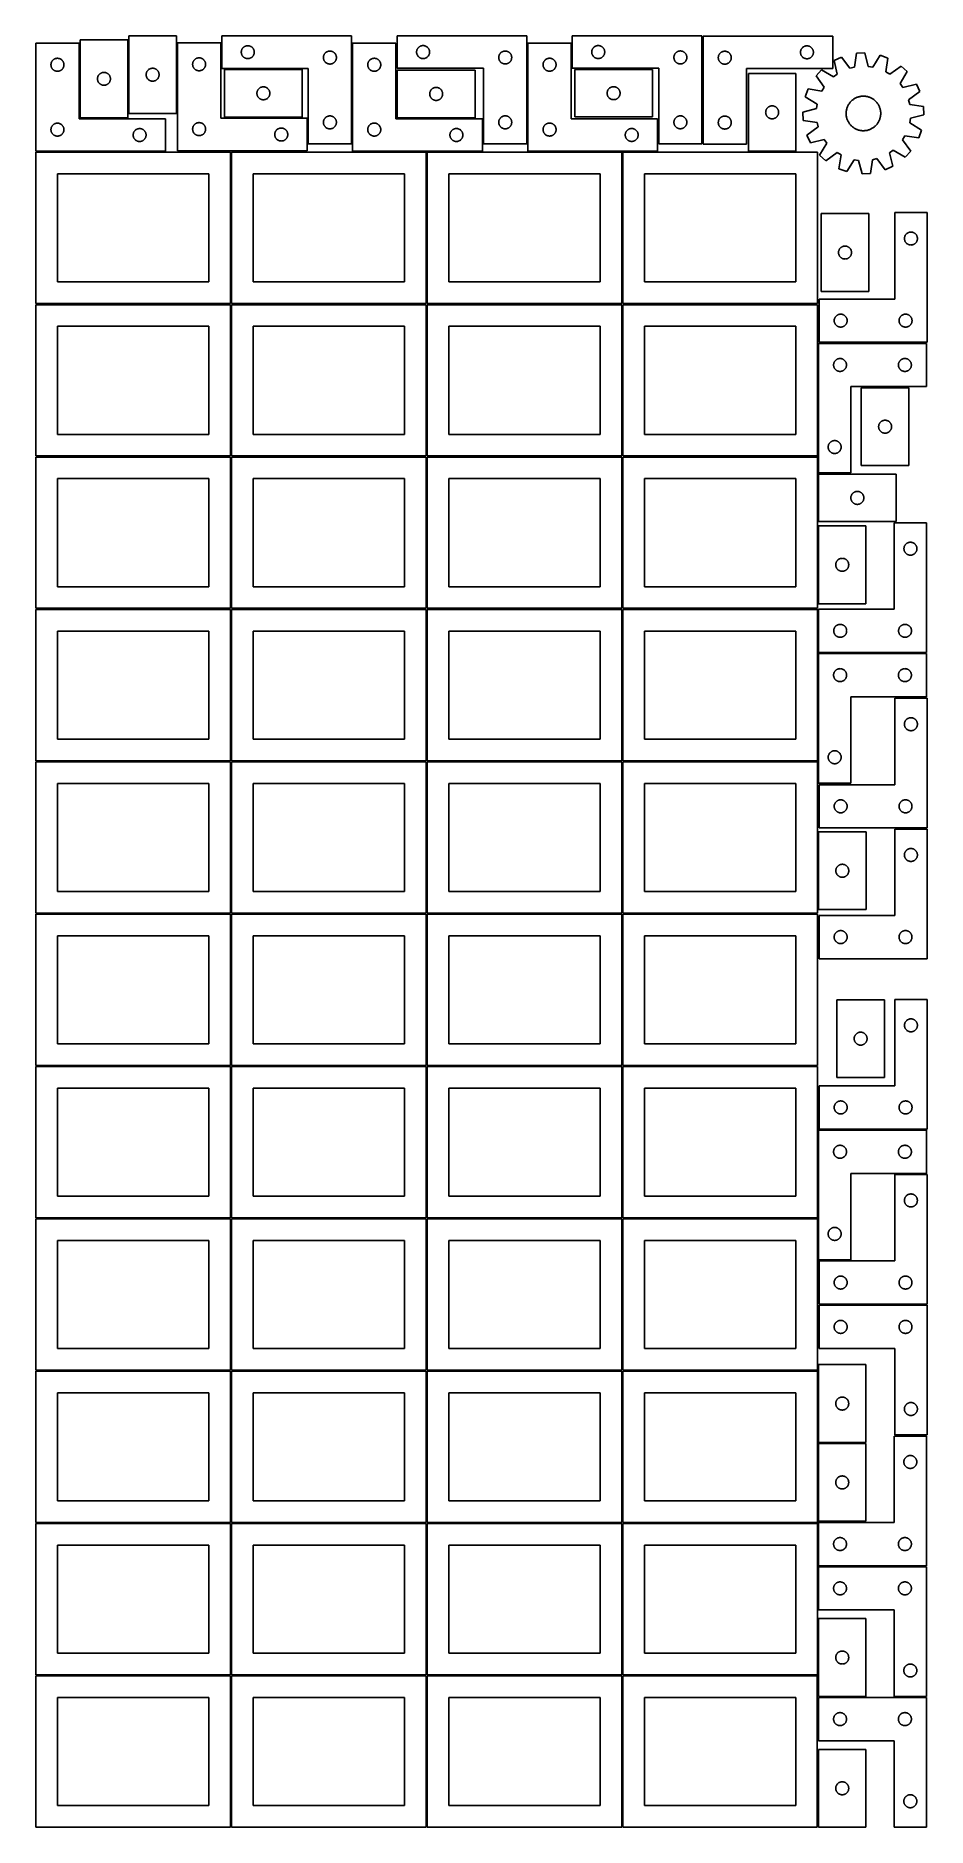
# Model space of a CAD drawing. Header units: millimetres. Extents: x 7 to 1243, y 7 to 2493.
import ezdxf

# ---------------------------------------------------------------- set-up
doc = ezdxf.new("R2010")
doc.units = ezdxf.units.MM
doc.layers.add('COMMON', color=5, linetype='CONTINUOUS', true_color=0x0000ff)
doc.layers.add('CUT', color=7, linetype='CONTINUOUS', true_color=0x000000)

msp = doc.modelspace()

# ---------------------------------------------------------------- linework, layer by layer
at = {"layer": 'COMMON'}
for p, q in [((277.291899, 1697.062902), (277.291899, 1487.062902)), ((820.333739, 1697.041937), (820.333739, 1487.167755)), ((6.541899, 1486.312901), (276.541899, 1486.312901)), ((277.291899, 1485.562901), (277.291899, 1275.562901)), ((278.0419, 1486.312901), (548.0419, 1486.312901)), ((549.583739, 1486.291936), (819.583739, 1486.291936)), ((820.333739, 1485.541936), (820.333739, 1275.562901)), ((6.541899, 1274.8129), (276.541899, 1274.8129)), ((277.291899, 1274.0629), (277.291899, 1064.0629)), ((278.0419, 1274.8129), (548.0419, 1274.8129)), ((549.583739, 1274.791935), (819.583739, 1274.791935)), ((820.333739, 1274.041935), (820.333739, 1064.0629)), ((821.08374, 1274.8129), (1091.08374, 1274.8129)), ((6.541899, 1063.312899), (276.541899, 1063.312899)), ((277.291899, 1062.562899), (277.291899, 852.562899)), ((278.0419, 1063.312899), (548.0419, 1063.312899)), ((549.583739, 1063.291934), (819.583739, 1063.291934)), ((820.333739, 1062.541934), (820.333739, 852.562899)), ((821.08374, 1063.312899), (1091.08374, 1063.312899)), ((6.541899, 851.812898), (276.541899, 851.812898)), ((277.291899, 851.062898), (277.291899, 641.062898)), ((278.0419, 851.812898), (548.0419, 851.812898)), ((549.583739, 851.791933), (819.583739, 851.791933)), ((820.333739, 851.041933), (820.333739, 641.062898)), ((821.08374, 851.812898), (1091.08374, 851.812898)), ((276.541899, 640.312898), (6.541899, 640.312898)), ((277.291899, 639.562897), (277.291899, 429.562897)), ((548.0419, 640.312898), (278.0419, 640.312898)), ((549.583739, 640.291932), (819.583739, 640.291932)), ((820.333739, 639.541932), (820.333739, 429.562897)), ((821.08374, 640.312897), (1091.08374, 640.312897)), ((6.541899, 428.812896), (276.520965, 428.812896)), ((277.270965, 428.062896), (277.270965, 218.062896)), ((278.0419, 428.812896), (548.020966, 428.812896)), ((819.583739, 428.791932), (549.583739, 428.791932)), ((820.333739, 428.041931), (820.333739, 218.062896)), ((1091.08374, 428.812897), (821.08374, 428.812897)), ((548.7919, 216.54193), (548.7919, 6.54193)), ((549.583739, 217.29193), (819.541901, 217.29193)), ((820.291901, 216.54193), (820.291901, 6.54193))]:
    msp.add_line(p, q, dxfattribs=at)
at = {"layer": 'CUT'}
for p, q in [((68.051477, 2487.781768), (68.051477, 2379.781768)), ((134.051477, 2487.781768), (68.051477, 2487.781768)), ((134.051477, 2379.781768), (134.051477, 2487.781768)), ((201.57675, 2493.476106), (135.57675, 2493.476106)), ((135.57675, 2493.476106), (135.57675, 2385.476106)), ((201.57675, 2385.476106), (201.57675, 2493.476106)), ((444.63528, 2493.304234), (264.63528, 2493.304234)), ((264.63528, 2493.304234), (264.63528, 2448.304234)), ((444.63528, 2343.304234), (444.63528, 2493.304234)), ((687.916714, 2493.410191), (507.916714, 2493.410191)), ((507.916714, 2493.410191), (507.916714, 2448.410191)), ((687.916714, 2343.410191), (687.916714, 2493.410191)), ((930.988979, 2493.442174), (750.988979, 2493.442174)), ((750.988979, 2493.442174), (750.988979, 2448.442174)), ((930.988979, 2343.442174), (930.988979, 2493.442174)), ((932.642866, 2493.094514), (1112.642866, 2493.094514)), ((932.642866, 2343.094514), (932.642866, 2493.094514)), ((1112.642866, 2493.094514), (1112.642866, 2448.094514)), ((66.520965, 2483.251496), (6.520965, 2483.251496)), ((6.520965, 2483.251496), (6.520965, 2333.251496)), ((34.765152, 2462.078564), (35.346229, 2462.1745)), ((35.346229, 2462.1745), (35.932336, 2462.232227)), ((35.932336, 2462.232227), (36.520965, 2462.251496)), ((36.520965, 2462.251496), (37.109593, 2462.232227)), ((37.109593, 2462.232227), (37.6957, 2462.1745)), ((37.6957, 2462.1745), (38.276778, 2462.078564)), ((66.520965, 2378.251496), (66.520965, 2483.251496)), ((263.097014, 2483.944367), (203.097014, 2483.944367)), ((203.097014, 2483.944367), (203.097014, 2333.944367)), ((229.116416, 2462.016222), (229.652864, 2462.259283)), ((229.652864, 2462.259283), (230.204059, 2462.466738)), ((230.204059, 2462.466738), (230.767643, 2462.6377)), ((230.767643, 2462.6377), (231.341202, 2462.771435)), ((231.341202, 2462.771435), (231.922279, 2462.867371)), ((231.922279, 2462.867371), (232.508386, 2462.925098)), ((232.508386, 2462.925098), (233.097014, 2462.944367)), ((233.097014, 2462.944367), (233.685643, 2462.925098)), ((233.685643, 2462.925098), (234.27175, 2462.867371)), ((234.27175, 2462.867371), (234.852827, 2462.771435)), ((234.852827, 2462.771435), (235.426386, 2462.6377)), ((235.426386, 2462.6377), (235.98997, 2462.466738)), ((235.98997, 2462.466738), (236.541165, 2462.259283)), ((236.541165, 2462.259283), (237.077613, 2462.016222)), ((263.097014, 2378.944367), (263.097014, 2483.944367)), ((291.63528, 2470.804234), (291.65455, 2471.392862)), ((291.65455, 2470.215606), (291.63528, 2470.804234)), ((291.65455, 2471.392862), (291.712277, 2471.97897)), ((291.712277, 2469.629498), (291.65455, 2470.215606)), ((291.712277, 2471.97897), (291.808213, 2472.560047)), ((291.808213, 2469.048421), (291.712277, 2469.629498)), ((291.808213, 2472.560047), (291.941948, 2473.133606)), ((291.941948, 2468.474863), (291.808213, 2469.048421)), ((291.941948, 2473.133606), (292.112909, 2473.697189)), ((292.112909, 2467.911279), (291.941948, 2468.474863)), ((292.112909, 2473.697189), (292.320365, 2474.248385)), ((292.320365, 2467.360083), (292.112909, 2467.911279)), ((292.320365, 2474.248385), (292.563426, 2474.784832)), ((292.563426, 2466.823636), (292.320365, 2467.360083)), ((292.563426, 2474.784832), (292.841052, 2475.304234)), ((292.841052, 2466.304234), (292.563426, 2466.823636)), ((292.841052, 2475.304234), (293.152054, 2475.804366)), ((293.152054, 2465.804102), (292.841052, 2466.304234)), ((293.152054, 2475.804366), (293.4951, 2476.283087)), ((293.4951, 2465.325381), (293.152054, 2465.804102)), ((293.4951, 2476.283087), (293.868722, 2476.738346)), ((293.868722, 2464.870122), (293.4951, 2465.325381)), ((293.868722, 2476.738346), (294.271319, 2477.168195)), ((294.271319, 2464.440273), (293.868722, 2464.870122)), ((294.271319, 2477.168195), (294.701168, 2477.570792)), ((294.701168, 2464.037676), (294.271319, 2464.440273)), ((294.701168, 2477.570792), (295.156428, 2477.944414)), ((295.156428, 2463.664054), (294.701168, 2464.037676)), ((295.156428, 2477.944414), (295.635148, 2478.287461)), ((295.635148, 2463.321008), (295.156428, 2463.664054)), ((295.635148, 2478.287461), (296.13528, 2478.598463)), ((296.13528, 2463.010005), (295.635148, 2463.321008)), ((296.13528, 2478.598463), (296.654682, 2478.876089)), ((296.654682, 2462.732379), (296.13528, 2463.010005)), ((296.654682, 2478.876089), (297.19113, 2479.11915)), ((297.19113, 2462.489318), (296.654682, 2462.732379)), ((297.19113, 2479.11915), (297.742325, 2479.326605)), ((297.742325, 2462.281863), (297.19113, 2462.489318)), ((297.742325, 2479.326605), (298.305909, 2479.497567)), ((298.305909, 2462.110902), (297.742325, 2462.281863)), ((298.305909, 2479.497567), (298.879468, 2479.631302)), ((298.879468, 2461.977167), (298.305909, 2462.110902)), ((298.879468, 2479.631302), (299.460545, 2479.727238)), ((299.460545, 2479.727238), (300.046652, 2479.784964)), ((300.046652, 2479.784964), (300.63528, 2479.804234)), ((300.63528, 2479.804234), (301.223909, 2479.784964)), ((301.223909, 2479.784964), (301.810016, 2479.727238)), ((301.810016, 2479.727238), (302.391093, 2479.631302)), ((302.391093, 2479.631302), (302.964652, 2479.497567)), ((302.964652, 2462.110902), (302.391093, 2461.977167)), ((302.964652, 2479.497567), (303.528236, 2479.326605)), ((303.528236, 2462.281863), (302.964652, 2462.110902)), ((303.528236, 2479.326605), (304.079431, 2479.11915)), ((304.079431, 2462.489318), (303.528236, 2462.281863)), ((304.079431, 2479.11915), (304.615879, 2478.876089)), ((304.615879, 2462.732379), (304.079431, 2462.489318)), ((304.615879, 2478.876089), (305.13528, 2478.598463)), ((305.13528, 2463.010005), (304.615879, 2462.732379)), ((305.13528, 2478.598463), (305.635413, 2478.287461)), ((305.635413, 2463.321008), (305.13528, 2463.010005)), ((305.635413, 2478.287461), (306.114133, 2477.944414)), ((306.114133, 2463.664054), (305.635413, 2463.321008)), ((306.114133, 2477.944414), (306.569393, 2477.570792)), ((306.569393, 2464.037676), (306.114133, 2463.664054)), ((306.569393, 2477.570792), (306.999241, 2477.168195)), ((306.999241, 2464.440273), (306.569393, 2464.037676)), ((306.999241, 2477.168195), (307.401839, 2476.738346)), ((307.401839, 2464.870122), (306.999241, 2464.440273)), ((307.401839, 2476.738346), (307.77546, 2476.283087)), ((307.77546, 2465.325381), (307.401839, 2464.870122)), ((307.77546, 2476.283087), (308.118507, 2475.804366)), ((308.118507, 2465.804102), (307.77546, 2465.325381)), ((308.118507, 2475.804366), (308.429509, 2475.304234)), ((308.429509, 2466.304234), (308.118507, 2465.804102)), ((308.429509, 2475.304234), (308.707135, 2474.784832)), ((308.707135, 2466.823636), (308.429509, 2466.304234)), ((308.707135, 2474.784832), (308.950196, 2474.248385)), ((308.950196, 2467.360083), (308.707135, 2466.823636)), ((308.950196, 2474.248385), (309.157652, 2473.697189)), ((309.157652, 2467.911279), (308.950196, 2467.360083)), ((309.157652, 2473.697189), (309.328613, 2473.133606)), ((309.328613, 2468.474863), (309.157652, 2467.911279)), ((309.328613, 2473.133606), (309.462348, 2472.560047)), ((309.462348, 2469.048421), (309.328613, 2468.474863)), ((309.462348, 2472.560047), (309.558284, 2471.97897)), ((309.558284, 2469.629498), (309.462348, 2469.048421)), ((309.558284, 2471.97897), (309.616011, 2471.392862)), ((309.616011, 2470.215606), (309.558284, 2469.629498)), ((309.616011, 2471.392862), (309.63528, 2470.804234)), ((309.63528, 2470.804234), (309.616011, 2470.215606)), ((405.63528, 2463.304234), (405.65455, 2463.892862)), ((405.65455, 2462.715606), (405.63528, 2463.304234)), ((405.65455, 2463.892862), (405.712277, 2464.47897)), ((405.712277, 2462.129498), (405.65455, 2462.715606)), ((405.712277, 2464.47897), (405.808213, 2465.060047)), ((405.808213, 2461.548421), (405.712277, 2462.129498)), ((405.808213, 2465.060047), (405.941948, 2465.633606)), ((405.941948, 2465.633606), (406.112909, 2466.197189)), ((406.112909, 2466.197189), (406.320365, 2466.748385)), ((406.320365, 2466.748385), (406.563426, 2467.284832)), ((406.563426, 2467.284832), (406.841052, 2467.804234)), ((406.841052, 2467.804234), (407.152054, 2468.304366)), ((407.152054, 2468.304366), (407.4951, 2468.783087)), ((407.4951, 2468.783087), (407.868722, 2469.238346)), ((407.868722, 2469.238346), (408.271319, 2469.668195)), ((408.271319, 2469.668195), (408.701168, 2470.070792)), ((408.701168, 2470.070792), (409.156428, 2470.444414)), ((409.156428, 2470.444414), (409.635148, 2470.787461)), ((409.635148, 2470.787461), (410.13528, 2471.098463)), ((410.13528, 2471.098463), (410.654682, 2471.376089)), ((410.654682, 2471.376089), (411.19113, 2471.61915)), ((411.19113, 2471.61915), (411.742325, 2471.826605)), ((411.742325, 2471.826605), (412.305909, 2471.997567)), ((412.305909, 2471.997567), (412.879468, 2472.131302)), ((412.879468, 2472.131302), (413.460545, 2472.227238)), ((413.460545, 2472.227238), (414.046652, 2472.284964)), ((414.046652, 2472.284964), (414.63528, 2472.304234)), ((414.63528, 2472.304234), (415.223909, 2472.284964)), ((415.223909, 2472.284964), (415.810016, 2472.227238)), ((415.810016, 2472.227238), (416.391093, 2472.131302)), ((416.391093, 2472.131302), (416.964652, 2471.997567)), ((416.964652, 2471.997567), (417.528236, 2471.826605)), ((417.528236, 2471.826605), (418.079431, 2471.61915)), ((418.079431, 2471.61915), (418.615879, 2471.376089)), ((418.615879, 2471.376089), (419.13528, 2471.098463)), ((419.13528, 2471.098463), (419.635413, 2470.787461)), ((419.635413, 2470.787461), (420.114133, 2470.444414)), ((420.114133, 2470.444414), (420.569393, 2470.070792)), ((420.569393, 2470.070792), (420.999241, 2469.668195)), ((420.999241, 2469.668195), (421.401839, 2469.238346)), ((421.401839, 2469.238346), (421.77546, 2468.783087)), ((421.77546, 2468.783087), (422.118507, 2468.304366)), ((422.118507, 2468.304366), (422.429509, 2467.804234)), ((422.429509, 2467.804234), (422.707135, 2467.284832)), ((422.707135, 2467.284832), (422.950196, 2466.748385)), ((422.950196, 2466.748385), (423.157652, 2466.197189)), ((423.157652, 2466.197189), (423.328613, 2465.633606)), ((423.328613, 2465.633606), (423.462348, 2465.060047)), ((423.462348, 2465.060047), (423.558284, 2464.47897)), ((423.558284, 2462.129498), (423.462348, 2461.548421)), ((423.558284, 2464.47897), (423.616011, 2463.892862)), ((423.616011, 2462.715606), (423.558284, 2462.129498)), ((423.616011, 2463.892862), (423.63528, 2463.304234)), ((423.63528, 2463.304234), (423.616011, 2462.715606)), ((506.163482, 2483.298127), (446.163482, 2483.298127)), ((446.163482, 2483.298127), (446.163482, 2333.298127)), ((473.83411, 2461.991459), (474.407669, 2462.125195)), ((474.407669, 2462.125195), (474.988746, 2462.221131)), ((474.988746, 2462.221131), (475.574854, 2462.278857)), ((475.574854, 2462.278857), (476.163482, 2462.298127)), ((476.163482, 2462.298127), (476.75211, 2462.278857)), ((476.75211, 2462.278857), (477.338217, 2462.221131)), ((477.338217, 2462.221131), (477.919295, 2462.125195)), ((477.919295, 2462.125195), (478.492853, 2461.991459)), ((506.163482, 2378.298127), (506.163482, 2483.298127)), ((534.916714, 2470.910191), (534.935983, 2471.498819)), ((534.935983, 2470.321563), (534.916714, 2470.910191)), ((534.935983, 2471.498819), (534.99371, 2472.084927)), ((534.99371, 2469.735455), (534.935983, 2470.321563)), ((534.99371, 2472.084927), (535.089646, 2472.666004)), ((535.089646, 2469.154378), (534.99371, 2469.735455)), ((535.089646, 2472.666004), (535.223381, 2473.239563)), ((535.223381, 2468.58082), (535.089646, 2469.154378)), ((535.223381, 2473.239563), (535.394342, 2473.803146)), ((535.394342, 2468.017236), (535.223381, 2468.58082)), ((535.394342, 2473.803146), (535.601798, 2474.354342)), ((535.601798, 2467.46604), (535.394342, 2468.017236)), ((535.601798, 2474.354342), (535.844859, 2474.890789)), ((535.844859, 2466.929593), (535.601798, 2467.46604)), ((535.844859, 2474.890789), (536.122485, 2475.410191)), ((536.122485, 2466.410191), (535.844859, 2466.929593)), ((536.122485, 2475.410191), (536.433487, 2475.910323)), ((536.433487, 2465.910059), (536.122485, 2466.410191)), ((536.433487, 2475.910323), (536.776533, 2476.389044)), ((536.776533, 2465.431338), (536.433487, 2465.910059)), ((536.776533, 2476.389044), (537.150155, 2476.844303)), ((537.150155, 2464.976079), (536.776533, 2465.431338)), ((537.150155, 2476.844303), (537.552752, 2477.274152)), ((537.552752, 2464.54623), (537.150155, 2464.976079)), ((537.552752, 2477.274152), (537.982601, 2477.676749)), ((537.982601, 2464.143633), (537.552752, 2464.54623)), ((537.982601, 2477.676749), (538.437861, 2478.050371)), ((538.437861, 2463.770011), (537.982601, 2464.143633)), ((538.437861, 2478.050371), (538.916581, 2478.393418)), ((538.916581, 2463.426965), (538.437861, 2463.770011)), ((538.916581, 2478.393418), (539.416714, 2478.70442)), ((539.416714, 2463.115963), (538.916581, 2463.426965)), ((539.416714, 2478.70442), (539.936115, 2478.982046)), ((539.936115, 2462.838336), (539.416714, 2463.115963)), ((539.936115, 2478.982046), (540.472563, 2479.225107)), ((540.472563, 2462.595275), (539.936115, 2462.838336)), ((540.472563, 2479.225107), (541.023758, 2479.432562)), ((541.023758, 2462.38782), (540.472563, 2462.595275)), ((541.023758, 2479.432562), (541.587342, 2479.603524)), ((541.587342, 2462.216859), (541.023758, 2462.38782)), ((541.587342, 2479.603524), (542.160901, 2479.737259)), ((542.160901, 2462.083124), (541.587342, 2462.216859)), ((542.160901, 2479.737259), (542.741978, 2479.833195)), ((542.741978, 2479.833195), (543.328085, 2479.890921)), ((543.328085, 2479.890921), (543.916714, 2479.910191)), ((543.916714, 2479.910191), (544.505342, 2479.890921)), ((544.505342, 2479.890921), (545.091449, 2479.833195)), ((545.091449, 2479.833195), (545.672526, 2479.737259)), ((545.672526, 2479.737259), (546.246085, 2479.603524)), ((546.246085, 2462.216859), (545.672526, 2462.083124)), ((546.246085, 2479.603524), (546.809669, 2479.432562)), ((546.809669, 2462.38782), (546.246085, 2462.216859)), ((546.809669, 2479.432562), (547.360864, 2479.225107)), ((547.360864, 2462.595275), (546.809669, 2462.38782)), ((547.360864, 2479.225107), (547.897312, 2478.982046)), ((547.897312, 2462.838336), (547.360864, 2462.595275)), ((547.897312, 2478.982046), (548.416714, 2478.70442)), ((548.416714, 2463.115963), (547.897312, 2462.838336)), ((548.416714, 2478.70442), (548.916846, 2478.393418)), ((548.916846, 2463.426965), (548.416714, 2463.115963)), ((548.916846, 2478.393418), (549.395566, 2478.050371)), ((549.395566, 2463.770011), (548.916846, 2463.426965)), ((549.395566, 2478.050371), (549.850826, 2477.676749)), ((549.850826, 2464.143633), (549.395566, 2463.770011)), ((549.850826, 2477.676749), (550.280675, 2477.274152)), ((550.280675, 2464.54623), (549.850826, 2464.143633)), ((550.280675, 2477.274152), (550.683272, 2476.844303)), ((550.683272, 2464.976079), (550.280675, 2464.54623)), ((550.683272, 2476.844303), (551.056894, 2476.389044)), ((551.056894, 2465.431338), (550.683272, 2464.976079)), ((551.056894, 2476.389044), (551.39994, 2475.910323)), ((551.39994, 2465.910059), (551.056894, 2465.431338)), ((551.39994, 2475.910323), (551.710942, 2475.410191)), ((551.710942, 2466.410191), (551.39994, 2465.910059)), ((551.710942, 2475.410191), (551.988568, 2474.890789)), ((551.988568, 2466.929593), (551.710942, 2466.410191)), ((551.988568, 2474.890789), (552.231629, 2474.354342)), ((552.231629, 2467.46604), (551.988568, 2466.929593)), ((552.231629, 2474.354342), (552.439085, 2473.803146)), ((552.439085, 2468.017236), (552.231629, 2467.46604)), ((552.439085, 2473.803146), (552.610046, 2473.239563)), ((552.610046, 2468.58082), (552.439085, 2468.017236)), ((552.610046, 2473.239563), (552.743781, 2472.666004)), ((552.743781, 2469.154378), (552.610046, 2468.58082)), ((552.743781, 2472.666004), (552.839717, 2472.084927)), ((552.839717, 2469.735455), (552.743781, 2469.154378)), ((552.839717, 2472.084927), (552.897444, 2471.498819)), ((552.897444, 2470.321563), (552.839717, 2469.735455)), ((552.897444, 2471.498819), (552.916714, 2470.910191)), ((552.916714, 2470.910191), (552.897444, 2470.321563)), ((648.916714, 2463.410191), (648.935983, 2463.998819)), ((648.935983, 2462.821563), (648.916714, 2463.410191)), ((648.935983, 2463.998819), (648.99371, 2464.584927)), ((648.99371, 2462.235455), (648.935983, 2462.821563)), ((648.99371, 2464.584927), (649.089646, 2465.166004)), ((649.089646, 2461.654378), (648.99371, 2462.235455)), ((649.089646, 2465.166004), (649.223381, 2465.739563)), ((649.223381, 2465.739563), (649.394342, 2466.303146)), ((649.394342, 2466.303146), (649.601798, 2466.854342)), ((649.601798, 2466.854342), (649.844859, 2467.390789)), ((649.844859, 2467.390789), (650.122485, 2467.910191)), ((650.122485, 2467.910191), (650.433487, 2468.410323)), ((650.433487, 2468.410323), (650.776533, 2468.889044)), ((650.776533, 2468.889044), (651.150155, 2469.344303)), ((651.150155, 2469.344303), (651.552752, 2469.774152)), ((651.552752, 2469.774152), (651.982601, 2470.176749)), ((651.982601, 2470.176749), (652.437861, 2470.550371)), ((652.437861, 2470.550371), (652.916581, 2470.893418)), ((652.916581, 2470.893418), (653.416714, 2471.20442)), ((653.416714, 2471.20442), (653.936115, 2471.482046)), ((653.936115, 2471.482046), (654.472563, 2471.725107)), ((654.472563, 2471.725107), (655.023758, 2471.932562)), ((655.023758, 2471.932562), (655.587342, 2472.103524)), ((655.587342, 2472.103524), (656.160901, 2472.237259)), ((656.160901, 2472.237259), (656.741978, 2472.333195)), ((656.741978, 2472.333195), (657.328085, 2472.390921)), ((657.328085, 2472.390921), (657.916714, 2472.410191)), ((657.916714, 2472.410191), (658.505342, 2472.390921)), ((658.505342, 2472.390921), (659.091449, 2472.333195)), ((659.091449, 2472.333195), (659.672526, 2472.237259)), ((659.672526, 2472.237259), (660.246085, 2472.103524)), ((660.246085, 2472.103524), (660.809669, 2471.932562)), ((660.809669, 2471.932562), (661.360864, 2471.725107)), ((661.360864, 2471.725107), (661.897312, 2471.482046)), ((661.897312, 2471.482046), (662.416714, 2471.20442)), ((662.416714, 2471.20442), (662.916846, 2470.893418)), ((662.916846, 2470.893418), (663.395566, 2470.550371)), ((663.395566, 2470.550371), (663.850826, 2470.176749)), ((663.850826, 2470.176749), (664.280675, 2469.774152)), ((664.280675, 2469.774152), (664.683272, 2469.344303)), ((664.683272, 2469.344303), (665.056894, 2468.889044)), ((665.056894, 2468.889044), (665.39994, 2468.410323)), ((665.39994, 2468.410323), (665.710942, 2467.910191)), ((665.710942, 2467.910191), (665.988568, 2467.390789)), ((665.988568, 2467.390789), (666.231629, 2466.854342)), ((666.231629, 2466.854342), (666.439085, 2466.303146)), ((666.439085, 2466.303146), (666.610046, 2465.739563)), ((666.610046, 2465.739563), (666.743781, 2465.166004)), ((666.743781, 2465.166004), (666.839717, 2464.584927)), ((666.839717, 2462.235455), (666.743781, 2461.654378)), ((666.839717, 2464.584927), (666.897444, 2463.998819)), ((666.897444, 2462.821563), (666.839717, 2462.235455)), ((666.897444, 2463.998819), (666.916714, 2463.410191)), ((666.916714, 2463.410191), (666.897444, 2462.821563)), ((749.476592, 2483.347932), (689.476592, 2483.347932)), ((689.476592, 2483.347932), (689.476592, 2333.347932)), ((717.147221, 2462.041264), (717.720779, 2462.174999)), ((717.720779, 2462.174999), (718.301856, 2462.270936)), ((718.301856, 2462.270936), (718.887964, 2462.328662)), ((718.887964, 2462.328662), (719.476592, 2462.347932)), ((719.476592, 2462.347932), (720.06522, 2462.328662)), ((720.06522, 2462.328662), (720.651328, 2462.270936)), ((720.651328, 2462.270936), (721.232405, 2462.174999)), ((721.232405, 2462.174999), (721.805963, 2462.041264)), ((749.476592, 2378.347932), (749.476592, 2483.347932)), ((777.988979, 2470.942174), (778.008249, 2471.530802)), ((778.008249, 2470.353545), (777.988979, 2470.942174)), ((778.008249, 2471.530802), (778.065975, 2472.116909)), ((778.065975, 2469.767438), (778.008249, 2470.353545)), ((778.065975, 2472.116909), (778.161912, 2472.697986)), ((778.161912, 2469.186361), (778.065975, 2469.767438)), ((778.161912, 2472.697986), (778.295647, 2473.271545)), ((778.295647, 2468.612802), (778.161912, 2469.186361)), ((778.295647, 2473.271545), (778.466608, 2473.835129)), ((778.466608, 2468.049218), (778.295647, 2468.612802)), ((778.466608, 2473.835129), (778.674063, 2474.386324)), ((778.674063, 2467.498023), (778.466608, 2468.049218)), ((778.674063, 2474.386324), (778.917124, 2474.922772)), ((778.917124, 2466.961575), (778.674063, 2467.498023)), ((778.917124, 2474.922772), (779.194751, 2475.442174)), ((779.194751, 2466.442174), (778.917124, 2466.961575)), ((779.194751, 2475.442174), (779.505753, 2475.942306)), ((779.505753, 2465.942041), (779.194751, 2466.442174)), ((779.505753, 2475.942306), (779.848799, 2476.421026)), ((779.848799, 2465.463321), (779.505753, 2465.942041)), ((779.848799, 2476.421026), (780.222421, 2476.876286)), ((780.222421, 2465.008061), (779.848799, 2465.463321)), ((780.222421, 2476.876286), (780.625018, 2477.306135)), ((780.625018, 2464.578213), (780.222421, 2465.008061)), ((780.625018, 2477.306135), (781.054867, 2477.708732)), ((781.054867, 2464.175615), (780.625018, 2464.578213)), ((781.054867, 2477.708732), (781.510126, 2478.082354)), ((781.510126, 2463.801994), (781.054867, 2464.175615)), ((781.510126, 2478.082354), (781.988847, 2478.4254)), ((781.988847, 2463.458947), (781.510126, 2463.801994)), ((781.988847, 2478.4254), (782.488979, 2478.736402)), ((782.488979, 2463.147945), (781.988847, 2463.458947)), ((782.488979, 2478.736402), (783.008381, 2479.014028)), ((783.008381, 2462.870319), (782.488979, 2463.147945)), ((783.008381, 2479.014028), (783.544828, 2479.257089)), ((783.544828, 2462.627258), (783.008381, 2462.870319)), ((783.544828, 2479.257089), (784.096024, 2479.464545)), ((784.096024, 2462.419802), (783.544828, 2462.627258)), ((784.096024, 2479.464545), (784.659608, 2479.635506)), ((784.659608, 2462.248841), (784.096024, 2462.419802)), ((784.659608, 2479.635506), (785.233166, 2479.769241)), ((785.233166, 2462.115106), (784.659608, 2462.248841)), ((785.233166, 2479.769241), (785.814243, 2479.865177)), ((785.814243, 2462.01917), (785.233166, 2462.115106)), ((785.814243, 2479.865177), (786.400351, 2479.922904)), ((786.400351, 2479.922904), (786.988979, 2479.942174)), ((786.988979, 2479.942174), (787.577607, 2479.922904)), ((787.577607, 2479.922904), (788.163715, 2479.865177)), ((788.163715, 2479.865177), (788.744792, 2479.769241)), ((788.744792, 2462.115106), (788.163715, 2462.01917)), ((788.744792, 2479.769241), (789.318351, 2479.635506)), ((789.318351, 2462.248841), (788.744792, 2462.115106)), ((789.318351, 2479.635506), (789.881934, 2479.464545)), ((789.881934, 2462.419802), (789.318351, 2462.248841)), ((789.881934, 2479.464545), (790.43313, 2479.257089)), ((790.43313, 2462.627258), (789.881934, 2462.419802)), ((790.43313, 2479.257089), (790.969577, 2479.014028)), ((790.969577, 2462.870319), (790.43313, 2462.627258)), ((790.969577, 2479.014028), (791.488979, 2478.736402)), ((791.488979, 2463.147945), (790.969577, 2462.870319)), ((791.488979, 2478.736402), (791.989111, 2478.4254)), ((791.989111, 2463.458947), (791.488979, 2463.147945)), ((791.989111, 2478.4254), (792.467832, 2478.082354)), ((792.467832, 2463.801994), (791.989111, 2463.458947)), ((792.467832, 2478.082354), (792.923091, 2477.708732)), ((792.923091, 2464.175615), (792.467832, 2463.801994)), ((792.923091, 2477.708732), (793.35294, 2477.306135)), ((793.35294, 2464.578213), (792.923091, 2464.175615)), ((793.35294, 2477.306135), (793.755537, 2476.876286)), ((793.755537, 2465.008061), (793.35294, 2464.578213)), ((793.755537, 2476.876286), (794.129159, 2476.421026)), ((794.129159, 2465.463321), (793.755537, 2465.008061)), ((794.129159, 2476.421026), (794.472206, 2475.942306)), ((794.472206, 2465.942041), (794.129159, 2465.463321)), ((794.472206, 2475.942306), (794.783208, 2475.442174)), ((794.783208, 2466.442174), (794.472206, 2465.942041)), ((794.783208, 2475.442174), (795.060834, 2474.922772)), ((795.060834, 2466.961575), (794.783208, 2466.442174)), ((795.060834, 2474.922772), (795.303895, 2474.386324)), ((795.303895, 2467.498023), (795.060834, 2466.961575)), ((795.303895, 2474.386324), (795.51135, 2473.835129)), ((795.51135, 2468.049218), (795.303895, 2467.498023)), ((795.51135, 2473.835129), (795.682312, 2473.271545)), ((795.682312, 2468.612802), (795.51135, 2468.049218)), ((795.682312, 2473.271545), (795.816047, 2472.697986)), ((795.816047, 2469.186361), (795.682312, 2468.612802)), ((795.816047, 2472.697986), (795.911983, 2472.116909)), ((795.911983, 2469.767438), (795.816047, 2469.186361)), ((795.911983, 2472.116909), (795.969709, 2471.530802)), ((795.969709, 2470.353545), (795.911983, 2469.767438)), ((795.969709, 2471.530802), (795.988979, 2470.942174)), ((795.988979, 2470.942174), (795.969709, 2470.353545)), ((891.988979, 2463.442174), (892.008249, 2464.030802)), ((892.008249, 2462.853545), (891.988979, 2463.442174)), ((892.008249, 2464.030802), (892.065975, 2464.616909)), ((892.065975, 2462.267438), (892.008249, 2462.853545)), ((892.065975, 2464.616909), (892.161912, 2465.197986)), ((892.161912, 2461.686361), (892.065975, 2462.267438)), ((892.161912, 2465.197986), (892.295647, 2465.771545)), ((892.295647, 2465.771545), (892.466608, 2466.335129)), ((892.466608, 2466.335129), (892.674063, 2466.886324)), ((892.674063, 2466.886324), (892.917124, 2467.422772)), ((892.917124, 2467.422772), (893.194751, 2467.942174)), ((893.194751, 2467.942174), (893.505753, 2468.442306)), ((893.505753, 2468.442306), (893.848799, 2468.921026)), ((893.848799, 2468.921026), (894.222421, 2469.376286)), ((894.222421, 2469.376286), (894.625018, 2469.806135)), ((894.625018, 2469.806135), (895.054867, 2470.208732)), ((895.054867, 2470.208732), (895.510126, 2470.582354)), ((895.510126, 2470.582354), (895.988847, 2470.9254)), ((895.988847, 2470.9254), (896.488979, 2471.236402)), ((896.488979, 2471.236402), (897.008381, 2471.514028)), ((897.008381, 2471.514028), (897.544828, 2471.757089)), ((897.544828, 2471.757089), (898.096024, 2471.964545)), ((898.096024, 2471.964545), (898.659608, 2472.135506)), ((898.659608, 2472.135506), (899.233166, 2472.269241)), ((899.233166, 2472.269241), (899.814243, 2472.365177)), ((899.814243, 2472.365177), (900.400351, 2472.422904)), ((900.400351, 2472.422904), (900.988979, 2472.442174)), ((900.988979, 2472.442174), (901.577607, 2472.422904)), ((901.577607, 2472.422904), (902.163715, 2472.365177)), ((902.163715, 2472.365177), (902.744792, 2472.269241)), ((902.744792, 2472.269241), (903.318351, 2472.135506)), ((903.318351, 2472.135506), (903.881934, 2471.964545)), ((903.881934, 2471.964545), (904.43313, 2471.757089)), ((904.43313, 2471.757089), (904.969577, 2471.514028)), ((904.969577, 2471.514028), (905.488979, 2471.236402)), ((905.488979, 2471.236402), (905.989111, 2470.9254)), ((905.989111, 2470.9254), (906.467832, 2470.582354)), ((906.467832, 2470.582354), (906.923091, 2470.208732)), ((906.923091, 2470.208732), (907.35294, 2469.806135)), ((907.35294, 2469.806135), (907.755537, 2469.376286)), ((907.755537, 2469.376286), (908.129159, 2468.921026)), ((908.129159, 2468.921026), (908.472206, 2468.442306)), ((908.472206, 2468.442306), (908.783208, 2467.942174)), ((908.783208, 2467.942174), (909.060834, 2467.422772)), ((909.060834, 2467.422772), (909.303895, 2466.886324)), ((909.303895, 2466.886324), (909.51135, 2466.335129)), ((909.51135, 2466.335129), (909.682312, 2465.771545)), ((909.682312, 2465.771545), (909.816047, 2465.197986)), ((909.816047, 2465.197986), (909.911983, 2464.616909)), ((909.911983, 2462.267438), (909.816047, 2461.686361)), ((909.911983, 2464.616909), (909.969709, 2464.030802)), ((909.969709, 2462.853545), (909.911983, 2462.267438)), ((909.969709, 2464.030802), (909.988979, 2463.442174)), ((909.988979, 2463.442174), (909.969709, 2462.853545)), ((953.662135, 2463.683142), (953.642866, 2463.094514)), ((953.642866, 2463.094514), (953.662135, 2462.505886)), ((953.719862, 2464.26925), (953.662135, 2463.683142)), ((953.662135, 2462.505886), (953.719862, 2461.919778)), ((953.815798, 2464.850327), (953.719862, 2464.26925)), ((953.949533, 2465.423885), (953.815798, 2464.850327)), ((954.120495, 2465.987469), (953.949533, 2465.423885)), ((954.32795, 2466.538665), (954.120495, 2465.987469)), ((954.571011, 2467.075112), (954.32795, 2466.538665)), ((954.848637, 2467.594514), (954.571011, 2467.075112)), ((955.159639, 2468.094646), (954.848637, 2467.594514)), ((955.502686, 2468.573367), (955.159639, 2468.094646)), ((955.876308, 2469.028626), (955.502686, 2468.573367)), ((956.278905, 2469.458475), (955.876308, 2469.028626)), ((956.708753, 2469.861072), (956.278905, 2469.458475)), ((957.164013, 2470.234694), (956.708753, 2469.861072)), ((957.642734, 2470.57774), (957.164013, 2470.234694)), ((958.142866, 2470.888742), (957.642734, 2470.57774)), ((958.662268, 2471.166368), (958.142866, 2470.888742)), ((959.198715, 2471.40943), (958.662268, 2471.166368)), ((959.749911, 2471.616885), (959.198715, 2471.40943)), ((960.313494, 2471.787846), (959.749911, 2471.616885)), ((960.887053, 2471.921581), (960.313494, 2471.787846)), ((961.46813, 2472.017518), (960.887053, 2471.921581)), ((962.054238, 2472.075244), (961.46813, 2472.017518)), ((962.642866, 2472.094514), (962.054238, 2472.075244)), ((963.231494, 2472.075244), (962.642866, 2472.094514)), ((963.817602, 2472.017518), (963.231494, 2472.075244)), ((964.398679, 2471.921581), (963.817602, 2472.017518)), ((964.972237, 2471.787846), (964.398679, 2471.921581)), ((965.535821, 2471.616885), (964.972237, 2471.787846)), ((966.087017, 2471.40943), (965.535821, 2471.616885)), ((966.623464, 2471.166368), (966.087017, 2471.40943)), ((967.142866, 2470.888742), (966.623464, 2471.166368)), ((967.642998, 2470.57774), (967.142866, 2470.888742)), ((968.121719, 2470.234694), (967.642998, 2470.57774)), ((968.576978, 2469.861072), (968.121719, 2470.234694)), ((969.006827, 2469.458475), (968.576978, 2469.861072)), ((969.409424, 2469.028626), (969.006827, 2469.458475)), ((969.783046, 2468.573367), (969.409424, 2469.028626)), ((970.126092, 2468.094646), (969.783046, 2468.573367)), ((970.437094, 2467.594514), (970.126092, 2468.094646)), ((970.71472, 2467.075112), (970.437094, 2467.594514)), ((970.957782, 2466.538665), (970.71472, 2467.075112)), ((971.165237, 2465.987469), (970.957782, 2466.538665)), ((971.336198, 2465.423885), (971.165237, 2465.987469)), ((971.469933, 2464.850327), (971.336198, 2465.423885)), ((971.56587, 2464.26925), (971.469933, 2464.850327)), ((971.623596, 2463.683142), (971.56587, 2464.26925)), ((971.56587, 2461.919778), (971.623596, 2462.505886)), ((971.642866, 2463.094514), (971.623596, 2463.683142)), ((971.623596, 2462.505886), (971.642866, 2463.094514)), ((1067.662135, 2471.183142), (1067.642866, 2470.594514)), ((1067.642866, 2470.594514), (1067.662135, 2470.005886)), ((1067.719862, 2471.76925), (1067.662135, 2471.183142)), ((1067.662135, 2470.005886), (1067.719862, 2469.419778)), ((1067.815798, 2472.350327), (1067.719862, 2471.76925)), ((1067.719862, 2469.419778), (1067.815798, 2468.838701)), ((1067.949533, 2472.923885), (1067.815798, 2472.350327)), ((1067.815798, 2468.838701), (1067.949533, 2468.265142)), ((1068.120495, 2473.487469), (1067.949533, 2472.923885)), ((1067.949533, 2468.265142), (1068.120495, 2467.701559)), ((1068.32795, 2474.038665), (1068.120495, 2473.487469)), ((1068.120495, 2467.701559), (1068.32795, 2467.150363)), ((1068.571011, 2474.575112), (1068.32795, 2474.038665)), ((1068.32795, 2467.150363), (1068.571011, 2466.613916)), ((1068.848637, 2475.094514), (1068.571011, 2474.575112)), ((1068.571011, 2466.613916), (1068.848637, 2466.094514)), ((1069.159639, 2475.594646), (1068.848637, 2475.094514)), ((1068.848637, 2466.094514), (1069.159639, 2465.594382)), ((1069.502686, 2476.073367), (1069.159639, 2475.594646)), ((1069.159639, 2465.594382), (1069.502686, 2465.115661)), ((1069.876308, 2476.528626), (1069.502686, 2476.073367)), ((1069.502686, 2465.115661), (1069.876308, 2464.660401)), ((1070.278905, 2476.958475), (1069.876308, 2476.528626)), ((1069.876308, 2464.660401), (1070.278905, 2464.230553)), ((1070.708753, 2477.361072), (1070.278905, 2476.958475)), ((1070.278905, 2464.230553), (1070.708753, 2463.827956)), ((1071.164013, 2477.734694), (1070.708753, 2477.361072)), ((1070.708753, 2463.827956), (1071.164013, 2463.454334)), ((1071.642734, 2478.07774), (1071.164013, 2477.734694)), ((1071.164013, 2463.454334), (1071.642734, 2463.111287)), ((1072.142866, 2478.388742), (1071.642734, 2478.07774)), ((1071.642734, 2463.111287), (1072.142866, 2462.800285)), ((1072.662268, 2478.666368), (1072.142866, 2478.388742)), ((1072.142866, 2462.800285), (1072.662268, 2462.522659)), ((1073.198715, 2478.90943), (1072.662268, 2478.666368)), ((1072.662268, 2462.522659), (1073.198715, 2462.279598)), ((1073.749911, 2479.116885), (1073.198715, 2478.90943)), ((1073.198715, 2462.279598), (1073.749911, 2462.072143)), ((1074.313494, 2479.287846), (1073.749911, 2479.116885)), ((1074.887053, 2479.421581), (1074.313494, 2479.287846)), ((1075.46813, 2479.517518), (1074.887053, 2479.421581)), ((1076.054238, 2479.575244), (1075.46813, 2479.517518)), ((1076.642866, 2479.594514), (1076.054238, 2479.575244)), ((1077.231494, 2479.575244), (1076.642866, 2479.594514)), ((1077.817602, 2479.517518), (1077.231494, 2479.575244)), ((1078.398679, 2479.421581), (1077.817602, 2479.517518)), ((1078.972237, 2479.287846), (1078.398679, 2479.421581)), ((1079.535821, 2479.116885), (1078.972237, 2479.287846)), ((1080.087017, 2478.90943), (1079.535821, 2479.116885)), ((1079.535821, 2462.072143), (1080.087017, 2462.279598)), ((1080.623464, 2478.666368), (1080.087017, 2478.90943)), ((1080.087017, 2462.279598), (1080.623464, 2462.522659)), ((1081.142866, 2478.388742), (1080.623464, 2478.666368)), ((1080.623464, 2462.522659), (1081.142866, 2462.800285)), ((1081.642998, 2478.07774), (1081.142866, 2478.388742)), ((1081.142866, 2462.800285), (1081.642998, 2463.111287)), ((1082.121719, 2477.734694), (1081.642998, 2478.07774)), ((1081.642998, 2463.111287), (1082.121719, 2463.454334)), ((1082.576978, 2477.361072), (1082.121719, 2477.734694)), ((1082.121719, 2463.454334), (1082.576978, 2463.827956)), ((1083.006827, 2476.958475), (1082.576978, 2477.361072)), ((1082.576978, 2463.827956), (1083.006827, 2464.230553)), ((1083.409424, 2476.528626), (1083.006827, 2476.958475)), ((1083.006827, 2464.230553), (1083.409424, 2464.660401)), ((1083.783046, 2476.073367), (1083.409424, 2476.528626)), ((1083.409424, 2464.660401), (1083.783046, 2465.115661)), ((1084.126092, 2475.594646), (1083.783046, 2476.073367)), ((1083.783046, 2465.115661), (1084.126092, 2465.594382)), ((1084.437094, 2475.094514), (1084.126092, 2475.594646)), ((1084.126092, 2465.594382), (1084.437094, 2466.094514)), ((1084.71472, 2474.575112), (1084.437094, 2475.094514)), ((1084.437094, 2466.094514), (1084.71472, 2466.613916)), ((1084.957782, 2474.038665), (1084.71472, 2474.575112)), ((1084.71472, 2466.613916), (1084.957782, 2467.150363)), ((1085.165237, 2473.487469), (1084.957782, 2474.038665)), ((1084.957782, 2467.150363), (1085.165237, 2467.701559)), ((1085.336198, 2472.923885), (1085.165237, 2473.487469)), ((1085.165237, 2467.701559), (1085.336198, 2468.265142)), ((1085.469933, 2472.350327), (1085.336198, 2472.923885)), ((1085.336198, 2468.265142), (1085.469933, 2468.838701)), ((1085.56587, 2471.76925), (1085.469933, 2472.350327)), ((1085.469933, 2468.838701), (1085.56587, 2469.419778)), ((1085.623596, 2471.183142), (1085.56587, 2471.76925)), ((1085.56587, 2469.419778), (1085.623596, 2470.005886)), ((1085.642866, 2470.594514), (1085.623596, 2471.183142)), ((1085.623596, 2470.005886), (1085.642866, 2470.594514)), ((1124.693361, 2464.062025), (1114.247956, 2459.165193)), ((1136.236479, 2448.499286), (1124.693361, 2464.062025)), ((1145.453322, 2469.187026), (1142.4789, 2450.040349)), ((1156.977556, 2469.713826), (1145.453322, 2469.187026)), ((1161.686403, 2450.918369), (1156.977556, 2469.713826)), ((1178.118511, 2466.504215), (1168.043387, 2449.953255)), ((1188.967112, 2462.580782), (1178.118511, 2466.504215)), ((1186.12481, 2443.414047), (1188.967112, 2462.580782)), ((27.520965, 2453.251496), (27.540234, 2453.840124)), ((27.540234, 2452.662868), (27.520965, 2453.251496)), ((27.540234, 2453.840124), (27.597961, 2454.426232)), ((27.597961, 2452.07676), (27.540234, 2452.662868)), ((27.597961, 2454.426232), (27.693897, 2455.007309)), ((27.693897, 2451.495683), (27.597961, 2452.07676)), ((27.693897, 2455.007309), (27.827632, 2455.580868)), ((27.827632, 2450.922125), (27.693897, 2451.495683)), ((27.827632, 2455.580868), (27.998593, 2456.144451)), ((27.998593, 2450.358541), (27.827632, 2450.922125)), ((27.998593, 2456.144451), (28.206049, 2456.695647)), ((28.206049, 2449.807345), (27.998593, 2450.358541)), ((28.206049, 2456.695647), (28.44911, 2457.232094)), ((28.44911, 2449.270898), (28.206049, 2449.807345)), ((28.44911, 2457.232094), (28.726736, 2457.751496)), ((28.726736, 2448.751496), (28.44911, 2449.270898)), ((28.726736, 2457.751496), (29.037738, 2458.251628)), ((29.037738, 2448.251364), (28.726736, 2448.751496)), ((29.037738, 2458.251628), (29.380785, 2458.730349)), ((29.380785, 2447.772643), (29.037738, 2448.251364)), ((29.380785, 2458.730349), (29.754406, 2459.185609)), ((29.754406, 2447.317384), (29.380785, 2447.772643)), ((29.754406, 2459.185609), (30.157004, 2459.615457)), ((30.157004, 2446.887535), (29.754406, 2447.317384)), ((30.157004, 2459.615457), (30.586852, 2460.018054)), ((30.586852, 2446.484938), (30.157004, 2446.887535)), ((30.586852, 2460.018054), (31.042112, 2460.391676)), ((31.042112, 2446.111316), (30.586852, 2446.484938)), ((31.042112, 2460.391676), (31.520833, 2460.734723)), ((31.520833, 2445.76827), (31.042112, 2446.111316)), ((31.520833, 2460.734723), (32.020965, 2461.045725)), ((32.020965, 2445.457268), (31.520833, 2445.76827)), ((32.020965, 2461.045725), (32.540366, 2461.323351)), ((32.540366, 2445.179642), (32.020965, 2445.457268)), ((32.540366, 2461.323351), (33.076814, 2461.566412)), ((33.076814, 2444.93658), (32.540366, 2445.179642)), ((33.076814, 2461.566412), (33.628009, 2461.773867)), ((33.628009, 2444.729125), (33.076814, 2444.93658)), ((33.628009, 2461.773867), (34.191593, 2461.944829)), ((34.191593, 2444.558164), (33.628009, 2444.729125)), ((34.191593, 2461.944829), (34.765152, 2462.078564)), ((34.765152, 2444.424429), (34.191593, 2444.558164)), ((35.346229, 2444.328492), (34.765152, 2444.424429)), ((35.932336, 2444.270766), (35.346229, 2444.328492)), ((36.520965, 2444.251496), (35.932336, 2444.270766)), ((37.109593, 2444.270766), (36.520965, 2444.251496)), ((37.6957, 2444.328492), (37.109593, 2444.270766)), ((38.276778, 2444.424429), (37.6957, 2444.328492)), ((38.276778, 2462.078564), (38.850336, 2461.944829)), ((38.850336, 2444.558164), (38.276778, 2444.424429)), ((38.850336, 2461.944829), (39.41392, 2461.773867)), ((39.41392, 2444.729125), (38.850336, 2444.558164)), ((39.41392, 2461.773867), (39.965116, 2461.566412)), ((39.965116, 2444.93658), (39.41392, 2444.729125)), ((39.965116, 2461.566412), (40.501563, 2461.323351)), ((40.501563, 2445.179642), (39.965116, 2444.93658)), ((40.501563, 2461.323351), (41.020965, 2461.045725)), ((41.020965, 2445.457268), (40.501563, 2445.179642)), ((41.020965, 2461.045725), (41.521097, 2460.734723)), ((41.521097, 2445.76827), (41.020965, 2445.457268)), ((41.521097, 2460.734723), (41.999817, 2460.391676)), ((41.999817, 2446.111316), (41.521097, 2445.76827)), ((41.999817, 2460.391676), (42.455077, 2460.018054)), ((42.455077, 2446.484938), (41.999817, 2446.111316)), ((42.455077, 2460.018054), (42.884926, 2459.615457)), ((42.884926, 2446.887535), (42.455077, 2446.484938)), ((42.884926, 2459.615457), (43.287523, 2459.185609)), ((43.287523, 2447.317384), (42.884926, 2446.887535)), ((43.287523, 2459.185609), (43.661145, 2458.730349)), ((43.661145, 2447.772643), (43.287523, 2447.317384)), ((43.661145, 2458.730349), (44.004191, 2458.251628)), ((44.004191, 2448.251364), (43.661145, 2447.772643)), ((44.004191, 2458.251628), (44.315193, 2457.751496)), ((44.315193, 2448.751496), (44.004191, 2448.251364)), ((44.315193, 2457.751496), (44.592819, 2457.232094)), ((44.592819, 2449.270898), (44.315193, 2448.751496)), ((44.592819, 2457.232094), (44.83588, 2456.695647)), ((44.83588, 2449.807345), (44.592819, 2449.270898)), ((44.83588, 2456.695647), (45.043336, 2456.144451)), ((45.043336, 2450.358541), (44.83588, 2449.807345)), ((45.043336, 2456.144451), (45.214297, 2455.580868)), ((45.214297, 2450.922125), (45.043336, 2450.358541)), ((45.214297, 2455.580868), (45.348032, 2455.007309)), ((45.348032, 2451.495683), (45.214297, 2450.922125)), ((45.348032, 2455.007309), (45.443968, 2454.426232)), ((45.443968, 2452.07676), (45.348032, 2451.495683)), ((45.443968, 2454.426232), (45.501695, 2453.840124)), ((45.501695, 2452.662868), (45.443968, 2452.07676)), ((45.501695, 2453.840124), (45.520965, 2453.251496)), ((45.520965, 2453.251496), (45.501695, 2452.662868)), ((92.529106, 2436.674723), (92.736561, 2437.225918)), ((92.736561, 2437.225918), (92.979622, 2437.762366)), ((92.979622, 2437.762366), (93.257248, 2438.281768)), ((93.257248, 2438.281768), (93.56825, 2438.7819)), ((93.56825, 2438.7819), (93.911297, 2439.26062)), ((93.911297, 2439.26062), (94.284919, 2439.71588)), ((94.284919, 2439.71588), (94.687516, 2440.145729)), ((94.687516, 2440.145729), (95.117364, 2440.548326)), ((95.117364, 2440.548326), (95.572624, 2440.921948)), ((95.572624, 2440.921948), (96.051345, 2441.264994)), ((96.051345, 2441.264994), (96.551477, 2441.575996)), ((96.551477, 2441.575996), (97.070879, 2441.853622)), ((97.070879, 2441.853622), (97.607326, 2442.096683)), ((97.607326, 2442.096683), (98.158522, 2442.304139)), ((98.158522, 2442.304139), (98.722105, 2442.4751)), ((98.722105, 2442.4751), (99.295664, 2442.608835)), ((99.295664, 2442.608835), (99.876741, 2442.704771)), ((99.876741, 2442.704771), (100.462849, 2442.762498)), ((100.462849, 2442.762498), (101.051477, 2442.781768)), ((101.051477, 2442.781768), (101.640105, 2442.762498)), ((101.640105, 2442.762498), (102.226213, 2442.704771)), ((102.226213, 2442.704771), (102.80729, 2442.608835)), ((102.80729, 2442.608835), (103.380848, 2442.4751)), ((103.380848, 2442.4751), (103.944432, 2442.304139)), ((103.944432, 2442.304139), (104.495628, 2442.096683)), ((104.495628, 2442.096683), (105.032075, 2441.853622)), ((105.032075, 2441.853622), (105.551477, 2441.575996)), ((105.551477, 2441.575996), (106.051609, 2441.264994)), ((106.051609, 2441.264994), (106.53033, 2440.921948)), ((106.53033, 2440.921948), (106.985589, 2440.548326)), ((106.985589, 2440.548326), (107.415438, 2440.145729)), ((107.415438, 2440.145729), (107.818035, 2439.71588)), ((107.818035, 2439.71588), (108.191657, 2439.26062)), ((108.191657, 2439.26062), (108.534703, 2438.7819)), ((108.534703, 2438.7819), (108.845705, 2438.281768)), ((108.845705, 2438.281768), (109.123332, 2437.762366)), ((109.123332, 2437.762366), (109.366393, 2437.225918)), ((109.366393, 2437.225918), (109.573848, 2436.674723)), ((159.57675, 2439.476106), (159.59602, 2440.064735)), ((159.59602, 2438.887478), (159.57675, 2439.476106)), ((159.59602, 2440.064735), (159.653746, 2440.650842)), ((159.653746, 2438.301371), (159.59602, 2438.887478)), ((159.653746, 2440.650842), (159.749683, 2441.231919)), ((159.749683, 2437.720293), (159.653746, 2438.301371)), ((159.749683, 2441.231919), (159.883418, 2441.805478)), ((159.883418, 2437.146735), (159.749683, 2437.720293)), ((159.883418, 2441.805478), (160.054379, 2442.369062)), ((160.054379, 2442.369062), (160.261834, 2442.920257)), ((160.261834, 2442.920257), (160.504895, 2443.456705)), ((160.504895, 2443.456705), (160.782521, 2443.976106)), ((160.782521, 2443.976106), (161.093524, 2444.476238)), ((161.093524, 2444.476238), (161.43657, 2444.954959)), ((161.43657, 2444.954959), (161.810192, 2445.410219)), ((161.810192, 2445.410219), (162.212789, 2445.840067)), ((162.212789, 2445.840067), (162.642638, 2446.242665)), ((162.642638, 2446.242665), (163.097897, 2446.616286)), ((163.097897, 2446.616286), (163.576618, 2446.959333)), ((163.576618, 2446.959333), (164.07675, 2447.270335)), ((164.07675, 2447.270335), (164.596152, 2447.547961)), ((164.596152, 2447.547961), (165.132599, 2447.791022)), ((165.132599, 2447.791022), (165.683795, 2447.998478)), ((165.683795, 2447.998478), (166.247379, 2448.169439)), ((166.247379, 2448.169439), (166.820937, 2448.303174)), ((166.820937, 2448.303174), (167.402014, 2448.39911)), ((167.402014, 2448.39911), (167.988122, 2448.456837)), ((167.988122, 2448.456837), (168.57675, 2448.476106)), ((168.57675, 2448.476106), (169.165378, 2448.456837)), ((169.165378, 2448.456837), (169.751486, 2448.39911)), ((169.751486, 2448.39911), (170.332563, 2448.303174)), ((170.332563, 2448.303174), (170.906122, 2448.169439)), ((170.906122, 2448.169439), (171.469705, 2447.998478)), ((171.469705, 2447.998478), (172.020901, 2447.791022)), ((172.020901, 2447.791022), (172.557348, 2447.547961)), ((172.557348, 2447.547961), (173.07675, 2447.270335)), ((173.07675, 2447.270335), (173.576882, 2446.959333)), ((173.576882, 2446.959333), (174.055603, 2446.616286)), ((174.055603, 2446.616286), (174.510862, 2446.242665)), ((174.510862, 2446.242665), (174.940711, 2445.840067)), ((174.940711, 2445.840067), (175.343308, 2445.410219)), ((175.343308, 2445.410219), (175.71693, 2444.954959)), ((175.71693, 2444.954959), (176.059977, 2444.476238)), ((176.059977, 2444.476238), (176.370979, 2443.976106)), ((176.370979, 2443.976106), (176.648605, 2443.456705)), ((176.648605, 2443.456705), (176.891666, 2442.920257)), ((176.891666, 2442.920257), (177.099121, 2442.369062)), ((177.099121, 2442.369062), (177.270083, 2441.805478)), ((177.270083, 2441.805478), (177.403818, 2441.231919)), ((177.403818, 2437.720293), (177.270083, 2437.146735)), ((177.403818, 2441.231919), (177.499754, 2440.650842)), ((177.499754, 2438.301371), (177.403818, 2437.720293)), ((177.499754, 2440.650842), (177.55748, 2440.064735)), ((177.55748, 2438.887478), (177.499754, 2438.301371)), ((177.55748, 2440.064735), (177.57675, 2439.476106)), ((177.57675, 2439.476106), (177.55748, 2438.887478)), ((224.097014, 2453.944367), (224.116284, 2454.532995)), ((224.116284, 2453.355739), (224.097014, 2453.944367)), ((224.116284, 2454.532995), (224.174011, 2455.119103)), ((224.174011, 2452.769632), (224.116284, 2453.355739)), ((224.174011, 2455.119103), (224.269947, 2455.70018)), ((224.269947, 2452.188554), (224.174011, 2452.769632)), ((224.269947, 2455.70018), (224.403682, 2456.273739)), ((224.403682, 2451.614996), (224.269947, 2452.188554)), ((224.403682, 2456.273739), (224.574643, 2456.837322)), ((224.574643, 2451.051412), (224.403682, 2451.614996)), ((224.574643, 2456.837322), (224.782099, 2457.388518)), ((224.782099, 2450.500216), (224.574643, 2451.051412)), ((224.782099, 2457.388518), (225.02516, 2457.924966)), ((225.02516, 2449.963769), (224.782099, 2450.500216)), ((225.02516, 2457.924966), (225.302786, 2458.444367)), ((225.302786, 2449.444367), (225.02516, 2449.963769)), ((225.302786, 2458.444367), (225.613788, 2458.944499)), ((225.613788, 2448.944235), (225.302786, 2449.444367)), ((225.613788, 2458.944499), (225.956834, 2459.42322)), ((225.956834, 2448.465514), (225.613788, 2448.944235)), ((225.956834, 2459.42322), (226.330456, 2459.87848)), ((226.330456, 2448.010255), (225.956834, 2448.465514)), ((226.330456, 2459.87848), (226.733053, 2460.308328)), ((226.733053, 2447.580406), (226.330456, 2448.010255)), ((226.733053, 2460.308328), (227.162902, 2460.710926)), ((227.162902, 2447.177809), (226.733053, 2447.580406)), ((227.162902, 2460.710926), (227.618162, 2461.084547)), ((227.618162, 2446.804187), (227.162902, 2447.177809)), ((227.618162, 2461.084547), (228.096882, 2461.427594)), ((228.096882, 2446.461141), (227.618162, 2446.804187)), ((228.096882, 2461.427594), (228.597014, 2461.738596)), ((228.597014, 2446.150139), (228.096882, 2446.461141)), ((228.597014, 2461.738596), (229.116416, 2462.016222)), ((229.116416, 2445.872513), (228.597014, 2446.150139)), ((229.652864, 2445.629452), (229.116416, 2445.872513)), ((230.204059, 2445.421996), (229.652864, 2445.629452)), ((230.767643, 2445.251035), (230.204059, 2445.421996)), ((231.341202, 2445.1173), (230.767643, 2445.251035)), ((231.922279, 2445.021364), (231.341202, 2445.1173)), ((232.508386, 2444.963637), (231.922279, 2445.021364)), ((233.097014, 2444.944367), (232.508386, 2444.963637)), ((233.685643, 2444.963637), (233.097014, 2444.944367)), ((234.27175, 2445.021364), (233.685643, 2444.963637)), ((234.852827, 2445.1173), (234.27175, 2445.021364)), ((235.426386, 2445.251035), (234.852827, 2445.1173)), ((235.98997, 2445.421996), (235.426386, 2445.251035)), ((236.541165, 2445.629452), (235.98997, 2445.421996)), ((237.077613, 2445.872513), (236.541165, 2445.629452)), ((237.077613, 2462.016222), (237.597014, 2461.738596)), ((237.597014, 2446.150139), (237.077613, 2445.872513)), ((237.597014, 2461.738596), (238.097147, 2461.427594)), ((238.097147, 2446.461141), (237.597014, 2446.150139)), ((238.097147, 2461.427594), (238.575867, 2461.084547)), ((238.575867, 2446.804187), (238.097147, 2446.461141)), ((238.575867, 2461.084547), (239.031127, 2460.710926)), ((239.031127, 2447.177809), (238.575867, 2446.804187)), ((239.031127, 2460.710926), (239.460975, 2460.308328)), ((239.460975, 2447.580406), (239.031127, 2447.177809)), ((239.460975, 2460.308328), (239.863573, 2459.87848)), ((239.863573, 2448.010255), (239.460975, 2447.580406)), ((239.863573, 2459.87848), (240.237195, 2459.42322)), ((240.237195, 2448.465514), (239.863573, 2448.010255)), ((240.237195, 2459.42322), (240.580241, 2458.944499)), ((240.580241, 2448.944235), (240.237195, 2448.465514)), ((240.580241, 2458.944499), (240.891243, 2458.444367)), ((240.891243, 2449.444367), (240.580241, 2448.944235)), ((240.891243, 2458.444367), (241.168869, 2457.924966)), ((241.168869, 2449.963769), (240.891243, 2449.444367)), ((241.168869, 2457.924966), (241.41193, 2457.388518)), ((241.41193, 2450.500216), (241.168869, 2449.963769)), ((241.41193, 2457.388518), (241.619386, 2456.837322)), ((241.619386, 2451.051412), (241.41193, 2450.500216)), ((241.619386, 2456.837322), (241.790347, 2456.273739)), ((241.790347, 2451.614996), (241.619386, 2451.051412)), ((241.790347, 2456.273739), (241.924082, 2455.70018)), ((241.924082, 2452.188554), (241.790347, 2451.614996)), ((241.924082, 2455.70018), (242.020018, 2455.119103)), ((242.020018, 2452.769632), (241.924082, 2452.188554)), ((242.020018, 2455.119103), (242.077745, 2454.532995)), ((242.077745, 2453.355739), (242.020018, 2452.769632)), ((242.077745, 2454.532995), (242.097014, 2453.944367)), ((242.097014, 2453.944367), (242.077745, 2453.355739)), ((264.63528, 2448.304234), (384.63528, 2448.304234)), ((376.309844, 2446.712922), (268.309844, 2446.712922)), ((268.309844, 2446.712922), (268.309844, 2380.712922)), ((299.460545, 2461.88123), (298.879468, 2461.977167)), ((300.046652, 2461.823504), (299.460545, 2461.88123)), ((300.63528, 2461.804234), (300.046652, 2461.823504)), ((301.223909, 2461.823504), (300.63528, 2461.804234)), ((301.810016, 2461.88123), (301.223909, 2461.823504)), ((302.391093, 2461.977167), (301.810016, 2461.88123)), ((376.309844, 2380.712922), (376.309844, 2446.712922)), ((384.63528, 2448.304234), (384.63528, 2343.304234)), ((405.941948, 2460.974863), (405.808213, 2461.548421)), ((406.112909, 2460.411279), (405.941948, 2460.974863)), ((406.320365, 2459.860083), (406.112909, 2460.411279)), ((406.563426, 2459.323636), (406.320365, 2459.860083)), ((406.841052, 2458.804234), (406.563426, 2459.323636)), ((407.152054, 2458.304102), (406.841052, 2458.804234)), ((407.4951, 2457.825381), (407.152054, 2458.304102)), ((407.868722, 2457.370122), (407.4951, 2457.825381)), ((408.271319, 2456.940273), (407.868722, 2457.370122)), ((408.701168, 2456.537676), (408.271319, 2456.940273)), ((409.156428, 2456.164054), (408.701168, 2456.537676)), ((409.635148, 2455.821008), (409.156428, 2456.164054)), ((410.13528, 2455.510005), (409.635148, 2455.821008)), ((410.654682, 2455.232379), (410.13528, 2455.510005)), ((411.19113, 2454.989318), (410.654682, 2455.232379)), ((411.742325, 2454.781863), (411.19113, 2454.989318)), ((412.305909, 2454.610902), (411.742325, 2454.781863)), ((412.879468, 2454.477167), (412.305909, 2454.610902)), ((413.460545, 2454.38123), (412.879468, 2454.477167)), ((414.046652, 2454.323504), (413.460545, 2454.38123)), ((414.63528, 2454.304234), (414.046652, 2454.323504)), ((415.223909, 2454.323504), (414.63528, 2454.304234)), ((415.810016, 2454.38123), (415.223909, 2454.323504)), ((416.391093, 2454.477167), (415.810016, 2454.38123)), ((416.964652, 2454.610902), (416.391093, 2454.477167)), ((417.528236, 2454.781863), (416.964652, 2454.610902)), ((418.079431, 2454.989318), (417.528236, 2454.781863)), ((418.615879, 2455.232379), (418.079431, 2454.989318)), ((419.13528, 2455.510005), (418.615879, 2455.232379)), ((419.635413, 2455.821008), (419.13528, 2455.510005)), ((420.114133, 2456.164054), (419.635413, 2455.821008)), ((420.569393, 2456.537676), (420.114133, 2456.164054)), ((420.999241, 2456.940273), (420.569393, 2456.537676)), ((421.401839, 2457.370122), (420.999241, 2456.940273)), ((421.77546, 2457.825381), (421.401839, 2457.370122)), ((422.118507, 2458.304102), (421.77546, 2457.825381)), ((422.429509, 2458.804234), (422.118507, 2458.304102)), ((422.707135, 2459.323636), (422.429509, 2458.804234)), ((422.950196, 2459.860083), (422.707135, 2459.323636)), ((423.157652, 2460.411279), (422.950196, 2459.860083)), ((423.328613, 2460.974863), (423.157652, 2460.411279)), ((423.462348, 2461.548421), (423.328613, 2460.974863)), ((467.163482, 2453.298127), (467.182751, 2453.886755)), ((467.182751, 2452.709499), (467.163482, 2453.298127)), ((467.182751, 2453.886755), (467.240478, 2454.472863)), ((467.240478, 2452.123391), (467.182751, 2452.709499)), ((467.240478, 2454.472863), (467.336414, 2455.05394)), ((467.336414, 2451.542314), (467.240478, 2452.123391)), ((467.336414, 2455.05394), (467.470149, 2455.627498)), ((467.470149, 2450.968756), (467.336414, 2451.542314)), ((467.470149, 2455.627498), (467.641111, 2456.191082)), ((467.641111, 2450.405172), (467.470149, 2450.968756)), ((467.641111, 2456.191082), (467.848566, 2456.742278)), ((467.848566, 2449.853976), (467.641111, 2450.405172)), ((467.848566, 2456.742278), (468.091627, 2457.278725)), ((468.091627, 2449.317529), (467.848566, 2449.853976)), ((468.091627, 2457.278725), (468.369253, 2457.798127)), ((468.369253, 2448.798127), (468.091627, 2449.317529)), ((468.369253, 2457.798127), (468.680255, 2458.298259)), ((468.680255, 2448.297995), (468.369253, 2448.798127)), ((468.680255, 2458.298259), (469.023302, 2458.77698)), ((469.023302, 2447.819274), (468.680255, 2448.297995)), ((469.023302, 2458.77698), (469.396923, 2459.232239)), ((469.396923, 2447.364015), (469.023302, 2447.819274)), ((469.396923, 2459.232239), (469.799521, 2459.662088)), ((469.799521, 2446.934166), (469.396923, 2447.364015)), ((469.799521, 2459.662088), (470.229369, 2460.064685)), ((470.229369, 2446.531569), (469.799521, 2446.934166)), ((470.229369, 2460.064685), (470.684629, 2460.438307)), ((470.684629, 2446.157947), (470.229369, 2446.531569)), ((470.684629, 2460.438307), (471.16335, 2460.781354)), ((471.16335, 2445.814901), (470.684629, 2446.157947)), ((471.16335, 2460.781354), (471.663482, 2461.092356)), ((471.663482, 2445.503898), (471.16335, 2445.814901)), ((471.663482, 2461.092356), (472.182884, 2461.369982)), ((472.182884, 2445.226272), (471.663482, 2445.503898)), ((472.182884, 2461.369982), (472.719331, 2461.613043)), ((472.719331, 2444.983211), (472.182884, 2445.226272)), ((472.719331, 2461.613043), (473.270527, 2461.820498)), ((473.270527, 2444.775756), (472.719331, 2444.983211)), ((473.270527, 2461.820498), (473.83411, 2461.991459)), ((473.83411, 2444.604795), (473.270527, 2444.775756)), ((474.407669, 2444.47106), (473.83411, 2444.604795)), ((474.988746, 2444.375123), (474.407669, 2444.47106)), ((475.574854, 2444.317397), (474.988746, 2444.375123)), ((476.163482, 2444.298127), (475.574854, 2444.317397)), ((476.75211, 2444.317397), (476.163482, 2444.298127)), ((477.338217, 2444.375123), (476.75211, 2444.317397)), ((477.919295, 2444.47106), (477.338217, 2444.375123)), ((478.492853, 2444.604795), (477.919295, 2444.47106)), ((478.492853, 2461.991459), (479.056437, 2461.820498)), ((479.056437, 2444.775756), (478.492853, 2444.604795)), ((479.056437, 2461.820498), (479.607633, 2461.613043)), ((479.607633, 2444.983211), (479.056437, 2444.775756)), ((479.607633, 2461.613043), (480.14408, 2461.369982)), ((480.14408, 2445.226272), (479.607633, 2444.983211)), ((480.14408, 2461.369982), (480.663482, 2461.092356)), ((480.663482, 2445.503898), (480.14408, 2445.226272)), ((480.663482, 2461.092356), (481.163614, 2460.781354)), ((481.163614, 2445.814901), (480.663482, 2445.503898)), ((481.163614, 2460.781354), (481.642335, 2460.438307)), ((481.642335, 2446.157947), (481.163614, 2445.814901)), ((481.642335, 2460.438307), (482.097594, 2460.064685)), ((482.097594, 2446.531569), (481.642335, 2446.157947)), ((482.097594, 2460.064685), (482.527443, 2459.662088)), ((482.527443, 2446.934166), (482.097594, 2446.531569)), ((482.527443, 2459.662088), (482.93004, 2459.232239)), ((482.93004, 2447.364015), (482.527443, 2446.934166)), ((482.93004, 2459.232239), (483.303662, 2458.77698)), ((483.303662, 2447.819274), (482.93004, 2447.364015)), ((483.303662, 2458.77698), (483.646708, 2458.298259)), ((483.646708, 2448.297995), (483.303662, 2447.819274)), ((483.646708, 2458.298259), (483.95771, 2457.798127)), ((483.95771, 2448.798127), (483.646708, 2448.297995)), ((483.95771, 2457.798127), (484.235336, 2457.278725)), ((484.235336, 2449.317529), (483.95771, 2448.798127)), ((484.235336, 2457.278725), (484.478398, 2456.742278)), ((484.478398, 2449.853976), (484.235336, 2449.317529)), ((484.478398, 2456.742278), (484.685853, 2456.191082)), ((484.685853, 2450.405172), (484.478398, 2449.853976)), ((484.685853, 2456.191082), (484.856814, 2455.627498)), ((484.856814, 2450.968756), (484.685853, 2450.405172)), ((484.856814, 2455.627498), (484.990549, 2455.05394)), ((484.990549, 2451.542314), (484.856814, 2450.968756)), ((484.990549, 2455.05394), (485.086485, 2454.472863)), ((485.086485, 2452.123391), (484.990549, 2451.542314)), ((485.086485, 2454.472863), (485.144212, 2453.886755)), ((485.144212, 2452.709499), (485.086485, 2452.123391)), ((485.144212, 2453.886755), (485.163482, 2453.298127)), ((485.163482, 2453.298127), (485.144212, 2452.709499)), ((507.916714, 2448.410191), (627.916714, 2448.410191)), ((616.088101, 2445.824497), (508.088101, 2445.824497)), ((508.088101, 2445.824497), (508.088101, 2379.824497)), ((542.741978, 2461.987187), (542.160901, 2462.083124)), ((543.328085, 2461.929461), (542.741978, 2461.987187)), ((543.916714, 2461.910191), (543.328085, 2461.929461)), ((544.505342, 2461.929461), (543.916714, 2461.910191)), ((545.091449, 2461.987187), (544.505342, 2461.929461)), ((545.672526, 2462.083124), (545.091449, 2461.987187)), ((616.088101, 2379.824497), (616.088101, 2445.824497)), ((627.916714, 2448.410191), (627.916714, 2343.410191)), ((649.223381, 2461.08082), (649.089646, 2461.654378)), ((649.394342, 2460.517236), (649.223381, 2461.08082)), ((649.601798, 2459.96604), (649.394342, 2460.517236)), ((649.844859, 2459.429593), (649.601798, 2459.96604)), ((650.122485, 2458.910191), (649.844859, 2459.429593)), ((650.433487, 2458.410059), (650.122485, 2458.910191)), ((650.776533, 2457.931338), (650.433487, 2458.410059)), ((651.150155, 2457.476079), (650.776533, 2457.931338)), ((651.552752, 2457.04623), (651.150155, 2457.476079)), ((651.982601, 2456.643633), (651.552752, 2457.04623)), ((652.437861, 2456.270011), (651.982601, 2456.643633)), ((652.916581, 2455.926965), (652.437861, 2456.270011)), ((653.416714, 2455.615963), (652.916581, 2455.926965)), ((653.936115, 2455.338336), (653.416714, 2455.615963)), ((654.472563, 2455.095275), (653.936115, 2455.338336)), ((655.023758, 2454.88782), (654.472563, 2455.095275)), ((655.587342, 2454.716859), (655.023758, 2454.88782)), ((656.160901, 2454.583124), (655.587342, 2454.716859)), ((656.741978, 2454.487187), (656.160901, 2454.583124)), ((657.328085, 2454.429461), (656.741978, 2454.487187)), ((657.916714, 2454.410191), (657.328085, 2454.429461)), ((658.505342, 2454.429461), (657.916714, 2454.410191)), ((659.091449, 2454.487187), (658.505342, 2454.429461)), ((659.672526, 2454.583124), (659.091449, 2454.487187)), ((660.246085, 2454.716859), (659.672526, 2454.583124)), ((660.809669, 2454.88782), (660.246085, 2454.716859)), ((661.360864, 2455.095275), (660.809669, 2454.88782)), ((661.897312, 2455.338336), (661.360864, 2455.095275)), ((662.416714, 2455.615963), (661.897312, 2455.338336)), ((662.916846, 2455.926965), (662.416714, 2455.615963)), ((663.395566, 2456.270011), (662.916846, 2455.926965)), ((663.850826, 2456.643633), (663.395566, 2456.270011)), ((664.280675, 2457.04623), (663.850826, 2456.643633)), ((664.683272, 2457.476079), (664.280675, 2457.04623)), ((665.056894, 2457.931338), (664.683272, 2457.476079)), ((665.39994, 2458.410059), (665.056894, 2457.931338)), ((665.710942, 2458.910191), (665.39994, 2458.410059)), ((665.988568, 2459.429593), (665.710942, 2458.910191)), ((666.231629, 2459.96604), (665.988568, 2459.429593)), ((666.439085, 2460.517236), (666.231629, 2459.96604)), ((666.610046, 2461.08082), (666.439085, 2460.517236)), ((666.743781, 2461.654378), (666.610046, 2461.08082)), ((710.476592, 2453.347932), (710.495862, 2453.93656)), ((710.495862, 2452.759304), (710.476592, 2453.347932)), ((710.495862, 2453.93656), (710.553588, 2454.522667)), ((710.553588, 2452.173196), (710.495862, 2452.759304)), ((710.553588, 2454.522667), (710.649525, 2455.103745)), ((710.649525, 2451.592119), (710.553588, 2452.173196)), ((710.649525, 2455.103745), (710.78326, 2455.677303)), ((710.78326, 2451.01856), (710.649525, 2451.592119)), ((710.78326, 2455.677303), (710.954221, 2456.240887)), ((710.954221, 2450.454977), (710.78326, 2451.01856)), ((710.954221, 2456.240887), (711.161676, 2456.792083)), ((711.161676, 2449.903781), (710.954221, 2450.454977)), ((711.161676, 2456.792083), (711.404737, 2457.32853)), ((711.404737, 2449.367334), (711.161676, 2449.903781)), ((711.404737, 2457.32853), (711.682363, 2457.847932)), ((711.682363, 2448.847932), (711.404737, 2449.367334)), ((711.682363, 2457.847932), (711.993366, 2458.348064)), ((711.993366, 2448.3478), (711.682363, 2448.847932)), ((711.993366, 2458.348064), (712.336412, 2458.826785)), ((712.336412, 2447.869079), (711.993366, 2448.3478)), ((712.336412, 2458.826785), (712.710034, 2459.282044)), ((712.710034, 2447.413819), (712.336412, 2447.869079)), ((712.710034, 2459.282044), (713.112631, 2459.711893)), ((713.112631, 2446.983971), (712.710034, 2447.413819)), ((713.112631, 2459.711893), (713.54248, 2460.11449)), ((713.54248, 2446.581373), (713.112631, 2446.983971)), ((713.54248, 2460.11449), (713.997739, 2460.488112)), ((713.997739, 2446.207752), (713.54248, 2446.581373)), ((713.997739, 2460.488112), (714.47646, 2460.831158)), ((714.47646, 2445.864705), (713.997739, 2446.207752)), ((714.47646, 2460.831158), (714.976592, 2461.14216)), ((714.976592, 2445.553703), (714.47646, 2445.864705)), ((714.976592, 2461.14216), (715.495994, 2461.419786)), ((715.495994, 2445.276077), (714.976592, 2445.553703)), ((715.495994, 2461.419786), (716.032441, 2461.662848)), ((716.032441, 2445.033016), (715.495994, 2445.276077)), ((716.032441, 2461.662848), (716.583637, 2461.870303)), ((716.583637, 2444.825561), (716.032441, 2445.033016)), ((716.583637, 2461.870303), (717.147221, 2462.041264)), ((717.147221, 2444.654599), (716.583637, 2444.825561)), ((717.720779, 2444.520864), (717.147221, 2444.654599)), ((718.301856, 2444.424928), (717.720779, 2444.520864)), ((718.887964, 2444.367201), (718.301856, 2444.424928)), ((719.476592, 2444.347932), (718.887964, 2444.367201)), ((720.06522, 2444.367201), (719.476592, 2444.347932)), ((720.651328, 2444.424928), (720.06522, 2444.367201)), ((721.232405, 2444.520864), (720.651328, 2444.424928)), ((721.805963, 2444.654599), (721.232405, 2444.520864)), ((721.805963, 2462.041264), (722.369547, 2461.870303)), ((722.369547, 2444.825561), (721.805963, 2444.654599)), ((722.369547, 2461.870303), (722.920743, 2461.662848)), ((722.920743, 2445.033016), (722.369547, 2444.825561)), ((722.920743, 2461.662848), (723.45719, 2461.419786)), ((723.45719, 2445.276077), (722.920743, 2445.033016)), ((723.45719, 2461.419786), (723.976592, 2461.14216)), ((723.976592, 2445.553703), (723.45719, 2445.276077)), ((723.976592, 2461.14216), (724.476724, 2460.831158)), ((724.476724, 2445.864705), (723.976592, 2445.553703)), ((724.476724, 2460.831158), (724.955445, 2460.488112)), ((724.955445, 2446.207752), (724.476724, 2445.864705)), ((724.955445, 2460.488112), (725.410704, 2460.11449)), ((725.410704, 2446.581373), (724.955445, 2446.207752)), ((725.410704, 2460.11449), (725.840553, 2459.711893)), ((725.840553, 2446.983971), (725.410704, 2446.581373)), ((725.840553, 2459.711893), (726.24315, 2459.282044)), ((726.24315, 2447.413819), (725.840553, 2446.983971)), ((726.24315, 2459.282044), (726.616772, 2458.826785)), ((726.616772, 2447.869079), (726.24315, 2447.413819)), ((726.616772, 2458.826785), (726.959819, 2458.348064)), ((726.959819, 2448.3478), (726.616772, 2447.869079)), ((726.959819, 2458.348064), (727.270821, 2457.847932)), ((727.270821, 2448.847932), (726.959819, 2448.3478)), ((727.270821, 2457.847932), (727.548447, 2457.32853)), ((727.548447, 2449.367334), (727.270821, 2448.847932)), ((727.548447, 2457.32853), (727.791508, 2456.792083)), ((727.791508, 2449.903781), (727.548447, 2449.367334)), ((727.791508, 2456.792083), (727.998963, 2456.240887)), ((727.998963, 2450.454977), (727.791508, 2449.903781)), ((727.998963, 2456.240887), (728.169925, 2455.677303)), ((728.169925, 2451.01856), (727.998963, 2450.454977)), ((728.169925, 2455.677303), (728.30366, 2455.103745)), ((728.30366, 2451.592119), (728.169925, 2451.01856)), ((728.30366, 2455.103745), (728.399596, 2454.522667)), ((728.399596, 2452.173196), (728.30366, 2451.592119)), ((728.399596, 2454.522667), (728.457322, 2453.93656)), ((728.457322, 2452.759304), (728.399596, 2452.173196)), ((728.457322, 2453.93656), (728.476592, 2453.347932)), ((728.476592, 2453.347932), (728.457322, 2452.759304)), ((750.988979, 2448.442174), (870.988979, 2448.442174)), ((862.332244, 2446.828645), (754.332244, 2446.828645)), ((754.332244, 2446.828645), (754.332244, 2380.828645)), ((786.400351, 2461.961443), (785.814243, 2462.01917)), ((786.988979, 2461.942174), (786.400351, 2461.961443)), ((787.577607, 2461.961443), (786.988979, 2461.942174)), ((788.163715, 2462.01917), (787.577607, 2461.961443)), ((862.332244, 2380.828645), (862.332244, 2446.828645)), ((870.988979, 2448.442174), (870.988979, 2343.442174)), ((892.295647, 2461.112802), (892.161912, 2461.686361)), ((892.466608, 2460.549218), (892.295647, 2461.112802)), ((892.674063, 2459.998023), (892.466608, 2460.549218)), ((892.917124, 2459.461575), (892.674063, 2459.998023)), ((893.194751, 2458.942174), (892.917124, 2459.461575)), ((893.505753, 2458.442041), (893.194751, 2458.942174)), ((893.848799, 2457.963321), (893.505753, 2458.442041)), ((894.222421, 2457.508061), (893.848799, 2457.963321)), ((894.625018, 2457.078213), (894.222421, 2457.508061)), ((895.054867, 2456.675615), (894.625018, 2457.078213)), ((895.510126, 2456.301994), (895.054867, 2456.675615)), ((895.988847, 2455.958947), (895.510126, 2456.301994)), ((896.488979, 2455.647945), (895.988847, 2455.958947)), ((897.008381, 2455.370319), (896.488979, 2455.647945)), ((897.544828, 2455.127258), (897.008381, 2455.370319)), ((898.096024, 2454.919802), (897.544828, 2455.127258)), ((898.659608, 2454.748841), (898.096024, 2454.919802)), ((899.233166, 2454.615106), (898.659608, 2454.748841)), ((899.814243, 2454.51917), (899.233166, 2454.615106)), ((900.400351, 2454.461443), (899.814243, 2454.51917)), ((900.988979, 2454.442174), (900.400351, 2454.461443)), ((901.577607, 2454.461443), (900.988979, 2454.442174)), ((902.163715, 2454.51917), (901.577607, 2454.461443)), ((902.744792, 2454.615106), (902.163715, 2454.51917)), ((903.318351, 2454.748841), (902.744792, 2454.615106)), ((903.881934, 2454.919802), (903.318351, 2454.748841)), ((904.43313, 2455.127258), (903.881934, 2454.919802)), ((904.969577, 2455.370319), (904.43313, 2455.127258)), ((905.488979, 2455.647945), (904.969577, 2455.370319)), ((905.989111, 2455.958947), (905.488979, 2455.647945)), ((906.467832, 2456.301994), (905.989111, 2455.958947)), ((906.923091, 2456.675615), (906.467832, 2456.301994)), ((907.35294, 2457.078213), (906.923091, 2456.675615)), ((907.755537, 2457.508061), (907.35294, 2457.078213)), ((908.129159, 2457.963321), (907.755537, 2457.508061)), ((908.472206, 2458.442041), (908.129159, 2457.963321)), ((908.783208, 2458.942174), (908.472206, 2458.442041)), ((909.060834, 2459.461575), (908.783208, 2458.942174)), ((909.303895, 2459.998023), (909.060834, 2459.461575)), ((909.51135, 2460.549218), (909.303895, 2459.998023)), ((909.682312, 2461.112802), (909.51135, 2460.549218)), ((909.816047, 2461.686361), (909.682312, 2461.112802)), ((953.719862, 2461.919778), (953.815798, 2461.338701)), ((953.815798, 2461.338701), (953.949533, 2460.765142)), ((953.949533, 2460.765142), (954.120495, 2460.201559)), ((954.120495, 2460.201559), (954.32795, 2459.650363)), ((954.32795, 2459.650363), (954.571011, 2459.113916)), ((954.571011, 2459.113916), (954.848637, 2458.594514)), ((954.848637, 2458.594514), (955.159639, 2458.094382)), ((955.159639, 2458.094382), (955.502686, 2457.615661)), ((955.502686, 2457.615661), (955.876308, 2457.160401)), ((955.876308, 2457.160401), (956.278905, 2456.730553)), ((956.278905, 2456.730553), (956.708753, 2456.327956)), ((956.708753, 2456.327956), (957.164013, 2455.954334)), ((957.164013, 2455.954334), (957.642734, 2455.611287)), ((957.642734, 2455.611287), (958.142866, 2455.300285)), ((958.142866, 2455.300285), (958.662268, 2455.022659)), ((958.662268, 2455.022659), (959.198715, 2454.779598)), ((959.198715, 2454.779598), (959.749911, 2454.572143)), ((959.749911, 2454.572143), (960.313494, 2454.401181)), ((960.313494, 2454.401181), (960.887053, 2454.267446)), ((960.887053, 2454.267446), (961.46813, 2454.17151)), ((961.46813, 2454.17151), (962.054238, 2454.113783)), ((962.054238, 2454.113783), (962.642866, 2454.094514)), ((962.642866, 2454.094514), (963.231494, 2454.113783)), ((963.231494, 2454.113783), (963.817602, 2454.17151)), ((963.817602, 2454.17151), (964.398679, 2454.267446)), ((964.398679, 2454.267446), (964.972237, 2454.401181)), ((964.972237, 2454.401181), (965.535821, 2454.572143)), ((965.535821, 2454.572143), (966.087017, 2454.779598)), ((966.087017, 2454.779598), (966.623464, 2455.022659)), ((966.623464, 2455.022659), (967.142866, 2455.300285)), ((967.142866, 2455.300285), (967.642998, 2455.611287)), ((967.642998, 2455.611287), (968.121719, 2455.954334)), ((968.121719, 2455.954334), (968.576978, 2456.327956)), ((968.576978, 2456.327956), (969.006827, 2456.730553)), ((969.006827, 2456.730553), (969.409424, 2457.160401)), ((969.409424, 2457.160401), (969.783046, 2457.615661)), ((969.783046, 2457.615661), (970.126092, 2458.094382)), ((970.126092, 2458.094382), (970.437094, 2458.594514)), ((970.437094, 2458.594514), (970.71472, 2459.113916)), ((970.71472, 2459.113916), (970.957782, 2459.650363)), ((970.957782, 2459.650363), (971.165237, 2460.201559)), ((971.165237, 2460.201559), (971.336198, 2460.765142)), ((971.336198, 2460.765142), (971.469933, 2461.338701)), ((971.469933, 2461.338701), (971.56587, 2461.919778)), ((1112.642866, 2448.094514), (992.642866, 2448.094514)), ((992.642866, 2448.094514), (992.642866, 2343.094514)), ((995.358896, 2441.263945), (995.358896, 2333.263945)), ((1061.358896, 2441.263945), (995.358896, 2441.263945)), ((1061.358896, 2333.263945), (1061.358896, 2441.263945)), ((1073.749911, 2462.072143), (1074.313494, 2461.901181)), ((1074.313494, 2461.901181), (1074.887053, 2461.767446)), ((1074.887053, 2461.767446), (1075.46813, 2461.67151)), ((1075.46813, 2461.67151), (1076.054238, 2461.613783)), ((1076.054238, 2461.613783), (1076.642866, 2461.594514)), ((1076.642866, 2461.594514), (1077.231494, 2461.613783)), ((1077.231494, 2461.613783), (1077.817602, 2461.67151)), ((1077.817602, 2461.67151), (1078.398679, 2461.767446)), ((1078.398679, 2461.767446), (1078.972237, 2461.901181)), ((1078.972237, 2461.901181), (1079.535821, 2462.072143)), ((1097.029506, 2446.485817), (1089.253146, 2437.964449)), ((1089.253146, 2437.964449), (1100.688656, 2422.32247)), ((1113.649558, 2436.52508), (1097.029506, 2446.485817)), ((1118.827063, 2440.337708), (1113.649558, 2436.52508)), ((1114.247956, 2459.165193), (1118.827063, 2440.337708)), ((1142.4789, 2450.040349), (1136.236479, 2448.499286)), ((1168.043387, 2449.953255), (1161.686403, 2450.918369)), ((1191.628564, 2440.089685), (1186.12481, 2443.414047)), ((1207.270544, 2451.525195), (1191.628564, 2440.089685)), ((1205.831174, 2427.128783), (1215.791911, 2443.748835)), ((1215.791911, 2443.748835), (1207.270544, 2451.525195)), ((92.051477, 2433.781768), (92.070747, 2434.370396)), ((92.070747, 2433.193139), (92.051477, 2433.781768)), ((92.070747, 2434.370396), (92.128473, 2434.956503)), ((92.128473, 2432.607032), (92.070747, 2433.193139)), ((92.128473, 2434.956503), (92.224409, 2435.53758)), ((92.224409, 2432.025955), (92.128473, 2432.607032)), ((92.224409, 2435.53758), (92.358144, 2436.111139)), ((92.358144, 2431.452396), (92.224409, 2432.025955)), ((92.358144, 2436.111139), (92.529106, 2436.674723)), ((92.529106, 2430.888812), (92.358144, 2431.452396)), ((92.736561, 2430.337617), (92.529106, 2430.888812)), ((92.979622, 2429.801169), (92.736561, 2430.337617)), ((93.257248, 2429.281768), (92.979622, 2429.801169)), ((93.56825, 2428.781635), (93.257248, 2429.281768)), ((93.911297, 2428.302915), (93.56825, 2428.781635)), ((94.284919, 2427.847655), (93.911297, 2428.302915)), ((94.687516, 2427.417806), (94.284919, 2427.847655)), ((95.117364, 2427.015209), (94.687516, 2427.417806)), ((95.572624, 2426.641587), (95.117364, 2427.015209)), ((96.051345, 2426.298541), (95.572624, 2426.641587)), ((96.551477, 2425.987539), (96.051345, 2426.298541)), ((97.070879, 2425.709913), (96.551477, 2425.987539)), ((97.607326, 2425.466852), (97.070879, 2425.709913)), ((98.158522, 2425.259396), (97.607326, 2425.466852)), ((98.722105, 2425.088435), (98.158522, 2425.259396)), ((99.295664, 2424.9547), (98.722105, 2425.088435)), ((99.876741, 2424.858764), (99.295664, 2424.9547)), ((100.462849, 2424.801037), (99.876741, 2424.858764)), ((101.051477, 2424.781768), (100.462849, 2424.801037)), ((101.640105, 2424.801037), (101.051477, 2424.781768)), ((102.226213, 2424.858764), (101.640105, 2424.801037)), ((102.80729, 2424.9547), (102.226213, 2424.858764)), ((103.380848, 2425.088435), (102.80729, 2424.9547)), ((103.944432, 2425.259396), (103.380848, 2425.088435)), ((104.495628, 2425.466852), (103.944432, 2425.259396)), ((105.032075, 2425.709913), (104.495628, 2425.466852)), ((105.551477, 2425.987539), (105.032075, 2425.709913)), ((106.051609, 2426.298541), (105.551477, 2425.987539)), ((106.53033, 2426.641587), (106.051609, 2426.298541)), ((106.985589, 2427.015209), (106.53033, 2426.641587)), ((107.415438, 2427.417806), (106.985589, 2427.015209)), ((107.818035, 2427.847655), (107.415438, 2427.417806)), ((108.191657, 2428.302915), (107.818035, 2427.847655)), ((108.534703, 2428.781635), (108.191657, 2428.302915)), ((108.845705, 2429.281768), (108.534703, 2428.781635)), ((109.123332, 2429.801169), (108.845705, 2429.281768)), ((109.366393, 2430.337617), (109.123332, 2429.801169)), ((109.573848, 2430.888812), (109.366393, 2430.337617)), ((109.573848, 2436.674723), (109.744809, 2436.111139)), ((109.744809, 2431.452396), (109.573848, 2430.888812)), ((109.744809, 2436.111139), (109.878544, 2435.53758)), ((109.878544, 2432.025955), (109.744809, 2431.452396)), ((109.878544, 2435.53758), (109.974481, 2434.956503)), ((109.974481, 2432.607032), (109.878544, 2432.025955)), ((109.974481, 2434.956503), (110.032207, 2434.370396)), ((110.032207, 2433.193139), (109.974481, 2432.607032)), ((110.032207, 2434.370396), (110.051477, 2433.781768)), ((110.051477, 2433.781768), (110.032207, 2433.193139)), ((160.054379, 2436.583151), (159.883418, 2437.146735)), ((160.261834, 2436.031955), (160.054379, 2436.583151)), ((160.504895, 2435.495508), (160.261834, 2436.031955)), ((160.782521, 2434.976106), (160.504895, 2435.495508)), ((161.093524, 2434.475974), (160.782521, 2434.976106)), ((161.43657, 2433.997253), (161.093524, 2434.475974)), ((161.810192, 2433.541994), (161.43657, 2433.997253)), ((162.212789, 2433.112145), (161.810192, 2433.541994)), ((162.642638, 2432.709548), (162.212789, 2433.112145)), ((163.097897, 2432.335926), (162.642638, 2432.709548)), ((163.576618, 2431.99288), (163.097897, 2432.335926)), ((164.07675, 2431.681878), (163.576618, 2431.99288)), ((164.596152, 2431.404252), (164.07675, 2431.681878)), ((165.132599, 2431.161191), (164.596152, 2431.404252)), ((165.683795, 2430.953735), (165.132599, 2431.161191)), ((166.247379, 2430.782774), (165.683795, 2430.953735)), ((166.820937, 2430.649039), (166.247379, 2430.782774)), ((167.402014, 2430.553103), (166.820937, 2430.649039)), ((167.988122, 2430.495376), (167.402014, 2430.553103)), ((168.57675, 2430.476106), (167.988122, 2430.495376)), ((169.165378, 2430.495376), (168.57675, 2430.476106)), ((169.751486, 2430.553103), (169.165378, 2430.495376)), ((170.332563, 2430.649039), (169.751486, 2430.553103)), ((170.906122, 2430.782774), (170.332563, 2430.649039)), ((171.469705, 2430.953735), (170.906122, 2430.782774)), ((172.020901, 2431.161191), (171.469705, 2430.953735)), ((172.557348, 2431.404252), (172.020901, 2431.161191)), ((173.07675, 2431.681878), (172.557348, 2431.404252)), ((173.576882, 2431.99288), (173.07675, 2431.681878)), ((174.055603, 2432.335926), (173.576882, 2431.99288)), ((174.510862, 2432.709548), (174.055603, 2432.335926)), ((174.940711, 2433.112145), (174.510862, 2432.709548)), ((175.343308, 2433.541994), (174.940711, 2433.112145)), ((175.71693, 2433.997253), (175.343308, 2433.541994)), ((176.059977, 2434.475974), (175.71693, 2433.997253)), ((176.370979, 2434.976106), (176.059977, 2434.475974)), ((176.648605, 2435.495508), (176.370979, 2434.976106)), ((176.891666, 2436.031955), (176.648605, 2435.495508)), ((177.099121, 2436.583151), (176.891666, 2436.031955)), ((177.270083, 2437.146735), (177.099121, 2436.583151)), ((313.309844, 2413.712922), (313.329113, 2414.30155)), ((313.329113, 2413.124294), (313.309844, 2413.712922)), ((313.329113, 2414.30155), (313.38684, 2414.887658)), ((313.38684, 2412.538186), (313.329113, 2413.124294)), ((313.38684, 2414.887658), (313.482776, 2415.468735)), ((313.482776, 2411.957109), (313.38684, 2412.538186)), ((313.482776, 2415.468735), (313.616511, 2416.042294)), ((313.616511, 2416.042294), (313.787473, 2416.605877)), ((313.787473, 2416.605877), (313.994928, 2417.157073)), ((313.994928, 2417.157073), (314.237989, 2417.69352)), ((314.237989, 2417.69352), (314.515615, 2418.212922)), ((314.515615, 2418.212922), (314.826617, 2418.713054)), ((314.826617, 2418.713054), (315.169664, 2419.191775)), ((315.169664, 2419.191775), (315.543285, 2419.647034)), ((315.543285, 2419.647034), (315.945883, 2420.076883)), ((315.945883, 2420.076883), (316.375731, 2420.47948)), ((316.375731, 2420.47948), (316.830991, 2420.853102)), ((316.830991, 2420.853102), (317.309712, 2421.196149)), ((317.309712, 2421.196149), (317.809844, 2421.507151)), ((317.809844, 2421.507151), (318.329246, 2421.784777)), ((318.329246, 2421.784777), (318.865693, 2422.027838)), ((318.865693, 2422.027838), (319.416889, 2422.235293)), ((319.416889, 2422.235293), (319.980472, 2422.406255)), ((319.980472, 2422.406255), (320.554031, 2422.53999)), ((320.554031, 2422.53999), (321.135108, 2422.635926)), ((321.135108, 2422.635926), (321.721216, 2422.693652)), ((321.721216, 2422.693652), (322.309844, 2422.712922)), ((322.309844, 2422.712922), (322.898472, 2422.693652)), ((322.898472, 2422.693652), (323.484579, 2422.635926)), ((323.484579, 2422.635926), (324.065657, 2422.53999)), ((324.065657, 2422.53999), (324.639215, 2422.406255)), ((324.639215, 2422.406255), (325.202799, 2422.235293)), ((325.202799, 2422.235293), (325.753995, 2422.027838)), ((325.753995, 2422.027838), (326.290442, 2421.784777)), ((326.290442, 2421.784777), (326.809844, 2421.507151)), ((326.809844, 2421.507151), (327.309976, 2421.196149)), ((327.309976, 2421.196149), (327.788697, 2420.853102)), ((327.788697, 2420.853102), (328.243956, 2420.47948)), ((328.243956, 2420.47948), (328.673805, 2420.076883)), ((328.673805, 2420.076883), (329.076402, 2419.647034)), ((329.076402, 2419.647034), (329.450024, 2419.191775)), ((329.450024, 2419.191775), (329.79307, 2418.713054)), ((329.79307, 2418.713054), (330.104072, 2418.212922)), ((330.104072, 2418.212922), (330.381698, 2417.69352)), ((330.381698, 2417.69352), (330.62476, 2417.157073)), ((330.62476, 2417.157073), (330.832215, 2416.605877)), ((330.832215, 2416.605877), (331.003176, 2416.042294)), ((331.003176, 2416.042294), (331.136911, 2415.468735)), ((331.136911, 2415.468735), (331.232848, 2414.887658)), ((331.232848, 2412.538186), (331.136911, 2411.957109)), ((331.232848, 2414.887658), (331.290574, 2414.30155)), ((331.290574, 2413.124294), (331.232848, 2412.538186)), ((331.290574, 2414.30155), (331.309844, 2413.712922)), ((331.309844, 2413.712922), (331.290574, 2413.124294)), ((553.088101, 2412.824497), (553.107371, 2413.413126)), ((553.107371, 2412.235869), (553.088101, 2412.824497)), ((553.107371, 2413.413126), (553.165097, 2413.999233)), ((553.165097, 2413.999233), (553.261034, 2414.58031)), ((553.261034, 2414.58031), (553.394769, 2415.153869)), ((553.394769, 2415.153869), (553.56573, 2415.717453)), ((553.56573, 2415.717453), (553.773185, 2416.268648)), ((553.773185, 2416.268648), (554.016247, 2416.805096)), ((554.016247, 2416.805096), (554.293873, 2417.324497)), ((554.293873, 2417.324497), (554.604875, 2417.824629)), ((554.604875, 2417.824629), (554.947921, 2418.30335)), ((554.947921, 2418.30335), (555.321543, 2418.75861)), ((555.321543, 2418.75861), (555.72414, 2419.188458)), ((555.72414, 2419.188458), (556.153989, 2419.591056)), ((556.153989, 2419.591056), (556.609248, 2419.964677)), ((556.609248, 2419.964677), (557.087969, 2420.307724)), ((557.087969, 2420.307724), (557.588101, 2420.618726)), ((557.588101, 2420.618726), (558.107503, 2420.896352)), ((558.107503, 2420.896352), (558.64395, 2421.139413)), ((558.64395, 2421.139413), (559.195146, 2421.346869)), ((559.195146, 2421.346869), (559.75873, 2421.51783)), ((559.75873, 2421.51783), (560.332288, 2421.651565)), ((560.332288, 2421.651565), (560.913365, 2421.747501)), ((560.913365, 2421.747501), (561.499473, 2421.805228)), ((561.499473, 2421.805228), (562.088101, 2421.824497)), ((562.088101, 2421.824497), (562.676729, 2421.805228)), ((562.676729, 2421.805228), (563.262837, 2421.747501)), ((563.262837, 2421.747501), (563.843914, 2421.651565)), ((563.843914, 2421.651565), (564.417473, 2421.51783)), ((564.417473, 2421.51783), (564.981056, 2421.346869)), ((564.981056, 2421.346869), (565.532252, 2421.139413)), ((565.532252, 2421.139413), (566.068699, 2420.896352)), ((566.068699, 2420.896352), (566.588101, 2420.618726)), ((566.588101, 2420.618726), (567.088233, 2420.307724)), ((567.088233, 2420.307724), (567.566954, 2419.964677)), ((567.566954, 2419.964677), (568.022214, 2419.591056)), ((568.022214, 2419.591056), (568.452062, 2419.188458)), ((568.452062, 2419.188458), (568.854659, 2418.75861)), ((568.854659, 2418.75861), (569.228281, 2418.30335)), ((569.228281, 2418.30335), (569.571328, 2417.824629)), ((569.571328, 2417.824629), (569.88233, 2417.324497)), ((569.88233, 2417.324497), (570.159956, 2416.805096)), ((570.159956, 2416.805096), (570.403017, 2416.268648)), ((570.403017, 2416.268648), (570.610472, 2415.717453)), ((570.610472, 2415.717453), (570.781434, 2415.153869)), ((570.781434, 2415.153869), (570.915169, 2414.58031)), ((570.915169, 2414.58031), (571.011105, 2413.999233)), ((571.011105, 2413.999233), (571.068832, 2413.413126)), ((571.068832, 2413.413126), (571.088101, 2412.824497)), ((571.088101, 2412.824497), (571.068832, 2412.235869)), ((799.332244, 2413.828645), (799.351513, 2414.417273)), ((799.351513, 2413.240017), (799.332244, 2413.828645)), ((799.351513, 2414.417273), (799.40924, 2415.00338)), ((799.40924, 2412.653909), (799.351513, 2413.240017)), ((799.40924, 2415.00338), (799.505176, 2415.584458)), ((799.505176, 2412.072832), (799.40924, 2412.653909)), ((799.505176, 2415.584458), (799.638911, 2416.158016)), ((799.638911, 2416.158016), (799.809873, 2416.7216)), ((799.809873, 2416.7216), (800.017328, 2417.272796)), ((800.017328, 2417.272796), (800.260389, 2417.809243)), ((800.260389, 2417.809243), (800.538015, 2418.328645)), ((800.538015, 2418.328645), (800.849017, 2418.828777)), ((800.849017, 2418.828777), (801.192064, 2419.307498)), ((801.192064, 2419.307498), (801.565685, 2419.762757)), ((801.565685, 2419.762757), (801.968283, 2420.192606)), ((801.968283, 2420.192606), (802.398131, 2420.595203)), ((802.398131, 2420.595203), (802.853391, 2420.968825)), ((802.853391, 2420.968825), (803.332112, 2421.311871)), ((803.332112, 2421.311871), (803.832244, 2421.622873)), ((803.832244, 2421.622873), (804.351645, 2421.900499)), ((804.351645, 2421.900499), (804.888093, 2422.143561)), ((804.888093, 2422.143561), (805.439288, 2422.351016)), ((805.439288, 2422.351016), (806.002872, 2422.521977)), ((806.002872, 2422.521977), (806.576431, 2422.655712)), ((806.576431, 2422.655712), (807.157508, 2422.751649)), ((807.157508, 2422.751649), (807.743616, 2422.809375)), ((807.743616, 2422.809375), (808.332244, 2422.828645)), ((808.332244, 2422.828645), (808.920872, 2422.809375)), ((808.920872, 2422.809375), (809.506979, 2422.751649)), ((809.506979, 2422.751649), (810.088057, 2422.655712)), ((810.088057, 2422.655712), (810.661615, 2422.521977)), ((810.661615, 2422.521977), (811.225199, 2422.351016)), ((811.225199, 2422.351016), (811.776395, 2422.143561)), ((811.776395, 2422.143561), (812.312842, 2421.900499)), ((812.312842, 2421.900499), (812.832244, 2421.622873)), ((812.832244, 2421.622873), (813.332376, 2421.311871)), ((813.332376, 2421.311871), (813.811097, 2420.968825)), ((813.811097, 2420.968825), (814.266356, 2420.595203)), ((814.266356, 2420.595203), (814.696205, 2420.192606)), ((814.696205, 2420.192606), (815.098802, 2419.762757)), ((815.098802, 2419.762757), (815.472424, 2419.307498)), ((815.472424, 2419.307498), (815.81547, 2418.828777)), ((815.81547, 2418.828777), (816.126472, 2418.328645)), ((816.126472, 2418.328645), (816.404098, 2417.809243)), ((816.404098, 2417.809243), (816.647159, 2417.272796)), ((816.647159, 2417.272796), (816.854615, 2416.7216)), ((816.854615, 2416.7216), (817.025576, 2416.158016)), ((817.025576, 2416.158016), (817.159311, 2415.584458)), ((817.159311, 2415.584458), (817.255247, 2415.00338)), ((817.255247, 2412.653909), (817.159311, 2412.072832)), ((817.255247, 2415.00338), (817.312974, 2414.417273)), ((817.312974, 2413.240017), (817.255247, 2412.653909)), ((817.312974, 2414.417273), (817.332244, 2413.828645)), ((817.332244, 2413.828645), (817.312974, 2413.240017)), ((1078.197559, 2419.661018), (1074.274126, 2408.812417)), ((1097.364294, 2416.818716), (1078.197559, 2419.661018)), ((1100.688656, 2422.32247), (1097.364294, 2416.818716)), ((1209.643802, 2421.951278), (1205.831174, 2427.128783)), ((1228.471287, 2426.530385), (1209.643802, 2421.951278)), ((1217.80538, 2404.541862), (1233.36812, 2416.08498)), ((1233.36812, 2416.08498), (1228.471287, 2426.530385)), ((313.616511, 2411.383551), (313.482776, 2411.957109)), ((313.787473, 2410.819967), (313.616511, 2411.383551)), ((313.994928, 2410.268771), (313.787473, 2410.819967)), ((314.237989, 2409.732324), (313.994928, 2410.268771)), ((314.515615, 2409.212922), (314.237989, 2409.732324)), ((314.826617, 2408.71279), (314.515615, 2409.212922)), ((315.169664, 2408.234069), (314.826617, 2408.71279)), ((315.543285, 2407.77881), (315.169664, 2408.234069)), ((315.945883, 2407.348961), (315.543285, 2407.77881)), ((316.375731, 2406.946364), (315.945883, 2407.348961)), ((316.830991, 2406.572742), (316.375731, 2406.946364)), ((317.309712, 2406.229696), (316.830991, 2406.572742)), ((317.809844, 2405.918693), (317.309712, 2406.229696)), ((318.329246, 2405.641067), (317.809844, 2405.918693)), ((318.865693, 2405.398006), (318.329246, 2405.641067)), ((319.416889, 2405.190551), (318.865693, 2405.398006)), ((319.980472, 2405.01959), (319.416889, 2405.190551)), ((320.554031, 2404.885855), (319.980472, 2405.01959)), ((321.135108, 2404.789918), (320.554031, 2404.885855)), ((321.721216, 2404.732192), (321.135108, 2404.789918)), ((322.309844, 2404.712922), (321.721216, 2404.732192)), ((322.898472, 2404.732192), (322.309844, 2404.712922)), ((323.484579, 2404.789918), (322.898472, 2404.732192)), ((324.065657, 2404.885855), (323.484579, 2404.789918)), ((324.639215, 2405.01959), (324.065657, 2404.885855)), ((325.202799, 2405.190551), (324.639215, 2405.01959)), ((325.753995, 2405.398006), (325.202799, 2405.190551)), ((326.290442, 2405.641067), (325.753995, 2405.398006)), ((326.809844, 2405.918693), (326.290442, 2405.641067)), ((327.309976, 2406.229696), (326.809844, 2405.918693)), ((327.788697, 2406.572742), (327.309976, 2406.229696)), ((328.243956, 2406.946364), (327.788697, 2406.572742)), ((328.673805, 2407.348961), (328.243956, 2406.946364)), ((329.076402, 2407.77881), (328.673805, 2407.348961)), ((329.450024, 2408.234069), (329.076402, 2407.77881)), ((329.79307, 2408.71279), (329.450024, 2408.234069)), ((330.104072, 2409.212922), (329.79307, 2408.71279)), ((330.381698, 2409.732324), (330.104072, 2409.212922)), ((330.62476, 2410.268771), (330.381698, 2409.732324)), ((330.832215, 2410.819967), (330.62476, 2410.268771)), ((331.003176, 2411.383551), (330.832215, 2410.819967)), ((331.136911, 2411.957109), (331.003176, 2411.383551)), ((553.165097, 2411.649762), (553.107371, 2412.235869)), ((553.261034, 2411.068684), (553.165097, 2411.649762)), ((553.394769, 2410.495126), (553.261034, 2411.068684)), ((553.56573, 2409.931542), (553.394769, 2410.495126)), ((553.773185, 2409.380346), (553.56573, 2409.931542)), ((554.016247, 2408.843899), (553.773185, 2409.380346)), ((554.293873, 2408.324497), (554.016247, 2408.843899)), ((554.604875, 2407.824365), (554.293873, 2408.324497)), ((554.947921, 2407.345645), (554.604875, 2407.824365)), ((555.321543, 2406.890385), (554.947921, 2407.345645)), ((555.72414, 2406.460536), (555.321543, 2406.890385)), ((556.153989, 2406.057939), (555.72414, 2406.460536)), ((556.609248, 2405.684317), (556.153989, 2406.057939)), ((557.087969, 2405.341271), (556.609248, 2405.684317)), ((557.588101, 2405.030269), (557.087969, 2405.341271)), ((558.107503, 2404.752643), (557.588101, 2405.030269)), ((558.64395, 2404.509582), (558.107503, 2404.752643)), ((559.195146, 2404.302126), (558.64395, 2404.509582)), ((559.75873, 2404.131165), (559.195146, 2404.302126)), ((560.332288, 2403.99743), (559.75873, 2404.131165)), ((560.913365, 2403.901494), (560.332288, 2403.99743)), ((561.499473, 2403.843767), (560.913365, 2403.901494)), ((562.088101, 2403.824497), (561.499473, 2403.843767)), ((562.676729, 2403.843767), (562.088101, 2403.824497)), ((563.262837, 2403.901494), (562.676729, 2403.843767)), ((563.843914, 2403.99743), (563.262837, 2403.901494)), ((564.417473, 2404.131165), (563.843914, 2403.99743)), ((564.981056, 2404.302126), (564.417473, 2404.131165)), ((565.532252, 2404.509582), (564.981056, 2404.302126)), ((566.068699, 2404.752643), (565.532252, 2404.509582)), ((566.588101, 2405.030269), (566.068699, 2404.752643)), ((567.088233, 2405.341271), (566.588101, 2405.030269)), ((567.566954, 2405.684317), (567.088233, 2405.341271)), ((568.022214, 2406.057939), (567.566954, 2405.684317)), ((568.452062, 2406.460536), (568.022214, 2406.057939)), ((568.854659, 2406.890385), (568.452062, 2406.460536)), ((569.228281, 2407.345645), (568.854659, 2406.890385)), ((569.571328, 2407.824365), (569.228281, 2407.345645)), ((569.88233, 2408.324497), (569.571328, 2407.824365)), ((570.159956, 2408.843899), (569.88233, 2408.324497)), ((570.403017, 2409.380346), (570.159956, 2408.843899)), ((570.610472, 2409.931542), (570.403017, 2409.380346)), ((570.781434, 2410.495126), (570.610472, 2409.931542)), ((570.915169, 2411.068684), (570.781434, 2410.495126)), ((571.011105, 2411.649762), (570.915169, 2411.068684)), ((571.068832, 2412.235869), (571.011105, 2411.649762)), ((799.638911, 2411.499273), (799.505176, 2412.072832)), ((799.809873, 2410.93569), (799.638911, 2411.499273)), ((800.017328, 2410.384494), (799.809873, 2410.93569)), ((800.260389, 2409.848047), (800.017328, 2410.384494)), ((800.538015, 2409.328645), (800.260389, 2409.848047)), ((800.849017, 2408.828513), (800.538015, 2409.328645)), ((801.192064, 2408.349792), (800.849017, 2408.828513)), ((801.565685, 2407.894532), (801.192064, 2408.349792)), ((801.968283, 2407.464684), (801.565685, 2407.894532)), ((802.398131, 2407.062086), (801.968283, 2407.464684)), ((802.853391, 2406.688465), (802.398131, 2407.062086)), ((803.332112, 2406.345418), (802.853391, 2406.688465)), ((803.832244, 2406.034416), (803.332112, 2406.345418)), ((804.351645, 2405.75679), (803.832244, 2406.034416)), ((804.888093, 2405.513729), (804.351645, 2405.75679)), ((805.439288, 2405.306274), (804.888093, 2405.513729)), ((806.002872, 2405.135312), (805.439288, 2405.306274)), ((806.576431, 2405.001577), (806.002872, 2405.135312)), ((807.157508, 2404.905641), (806.576431, 2405.001577)), ((807.743616, 2404.847914), (807.157508, 2404.905641)), ((808.332244, 2404.828645), (807.743616, 2404.847914)), ((808.920872, 2404.847914), (808.332244, 2404.828645)), ((809.506979, 2404.905641), (808.920872, 2404.847914)), ((810.088057, 2405.001577), (809.506979, 2404.905641)), ((810.661615, 2405.135312), (810.088057, 2405.001577)), ((811.225199, 2405.306274), (810.661615, 2405.135312)), ((811.776395, 2405.513729), (811.225199, 2405.306274)), ((812.312842, 2405.75679), (811.776395, 2405.513729)), ((812.832244, 2406.034416), (812.312842, 2405.75679)), ((813.332376, 2406.345418), (812.832244, 2406.034416)), ((813.811097, 2406.688465), (813.332376, 2406.345418)), ((814.266356, 2407.062086), (813.811097, 2406.688465)), ((814.696205, 2407.464684), (814.266356, 2407.062086)), ((815.098802, 2407.894532), (814.696205, 2407.464684)), ((815.472424, 2408.349792), (815.098802, 2407.894532)), ((815.81547, 2408.828513), (815.472424, 2408.349792)), ((816.126472, 2409.328645), (815.81547, 2408.828513)), ((816.404098, 2409.848047), (816.126472, 2409.328645)), ((816.647159, 2410.384494), (816.404098, 2409.848047)), ((816.854615, 2410.93569), (816.647159, 2410.384494)), ((817.025576, 2411.499273), (816.854615, 2410.93569)), ((817.159311, 2412.072832), (817.025576, 2411.499273)), ((1019.358896, 2387.263945), (1019.378165, 2387.852573)), ((1019.378165, 2387.852573), (1019.435892, 2388.438681)), ((1019.435892, 2388.438681), (1019.531828, 2389.019758)), ((1019.531828, 2389.019758), (1019.665563, 2389.593317)), ((1019.665563, 2389.593317), (1019.836524, 2390.1569)), ((1019.836524, 2390.1569), (1020.04398, 2390.708096)), ((1020.04398, 2390.708096), (1020.287041, 2391.244543)), ((1020.287041, 2391.244543), (1020.564667, 2391.763945)), ((1020.564667, 2391.763945), (1020.875669, 2392.264077)), ((1020.875669, 2392.264077), (1021.218716, 2392.742798)), ((1021.218716, 2392.742798), (1021.592337, 2393.198058)), ((1021.592337, 2393.198058), (1021.994935, 2393.627906)), ((1021.994935, 2393.627906), (1022.424783, 2394.030504)), ((1022.424783, 2394.030504), (1022.880043, 2394.404125)), ((1022.880043, 2394.404125), (1023.358764, 2394.747172)), ((1023.358764, 2394.747172), (1023.858896, 2395.058174)), ((1023.858896, 2395.058174), (1024.378297, 2395.3358)), ((1024.378297, 2395.3358), (1024.914745, 2395.578861)), ((1024.914745, 2395.578861), (1025.46594, 2395.786316)), ((1025.46594, 2395.786316), (1026.029524, 2395.957278)), ((1026.029524, 2395.957278), (1026.603083, 2396.091013)), ((1026.603083, 2396.091013), (1027.18416, 2396.186949)), ((1027.18416, 2396.186949), (1027.770267, 2396.244676)), ((1027.770267, 2396.244676), (1028.358896, 2396.263945)), ((1028.358896, 2396.263945), (1028.947524, 2396.244676)), ((1028.947524, 2396.244676), (1029.533631, 2396.186949)), ((1029.533631, 2396.186949), (1030.114709, 2396.091013)), ((1030.114709, 2396.091013), (1030.688267, 2395.957278)), ((1030.688267, 2395.957278), (1031.251851, 2395.786316)), ((1031.251851, 2395.786316), (1031.803047, 2395.578861)), ((1031.803047, 2395.578861), (1032.339494, 2395.3358)), ((1032.339494, 2395.3358), (1032.858896, 2395.058174)), ((1032.858896, 2395.058174), (1033.359028, 2394.747172)), ((1033.359028, 2394.747172), (1033.837749, 2394.404125)), ((1033.837749, 2394.404125), (1034.293008, 2394.030504)), ((1034.293008, 2394.030504), (1034.722857, 2393.627906)), ((1034.722857, 2393.627906), (1035.125454, 2393.198058)), ((1035.125454, 2393.198058), (1035.499076, 2392.742798)), ((1035.499076, 2392.742798), (1035.842122, 2392.264077)), ((1035.842122, 2392.264077), (1036.153124, 2391.763945)), ((1036.153124, 2391.763945), (1036.43075, 2391.244543)), ((1036.43075, 2391.244543), (1036.673811, 2390.708096)), ((1036.673811, 2390.708096), (1036.881267, 2390.1569)), ((1036.881267, 2390.1569), (1037.052228, 2389.593317)), ((1037.052228, 2389.593317), (1037.185963, 2389.019758)), ((1037.185963, 2389.019758), (1037.281899, 2388.438681)), ((1037.281899, 2388.438681), (1037.339626, 2387.852573)), ((1037.339626, 2387.852573), (1037.358896, 2387.263945)), ((1089.859972, 2392.380309), (1071.064516, 2387.671461)), ((1071.064516, 2387.671461), (1071.591315, 2376.147228)), ((1074.274126, 2408.812417), (1090.825086, 2398.737293)), ((1090.825086, 2398.737293), (1089.859972, 2392.380309)), ((1131.079414, 2387.071794), (1131.153835, 2388.048091)), ((1131.153835, 2388.048091), (1131.268017, 2389.02054)), ((1131.268017, 2389.02054), (1131.421769, 2389.987523)), ((1131.421769, 2389.987523), (1131.614834, 2390.94743)), ((1131.614834, 2390.94743), (1131.846893, 2391.898663)), ((1131.846893, 2391.898663), (1132.117557, 2392.839639)), ((1132.117557, 2392.839639), (1132.426377, 2393.768792)), ((1132.426377, 2393.768792), (1132.772839, 2394.684575)), ((1132.772839, 2394.684575), (1133.156367, 2395.585465)), ((1133.156367, 2395.585465), (1133.576321, 2396.469961)), ((1133.576321, 2396.469961), (1134.032003, 2397.336592)), ((1134.032003, 2397.336592), (1134.522654, 2398.183915)), ((1134.522654, 2398.183915), (1135.047458, 2399.01052)), ((1135.047458, 2399.01052), (1135.605542, 2399.815031)), ((1135.605542, 2399.815031), (1136.195976, 2400.596109)), ((1136.195976, 2400.596109), (1136.817778, 2401.352454)), ((1136.817778, 2401.352454), (1137.469912, 2402.082807)), ((1137.469912, 2402.082807), (1138.151294, 2402.785953)), ((1138.151294, 2402.785953), (1138.860789, 2403.460721)), ((1138.860789, 2403.460721), (1139.597216, 2404.105988)), ((1139.597216, 2404.105988), (1140.35935, 2404.72068)), ((1140.35935, 2404.72068), (1141.145923, 2405.303775)), ((1141.145923, 2405.303775), (1141.955624, 2405.854301)), ((1141.955624, 2405.854301), (1142.787107, 2406.371342)), ((1142.787107, 2406.371342), (1143.638987, 2406.854038)), ((1143.638987, 2406.854038), (1144.509847, 2407.301586)), ((1144.509847, 2407.301586), (1145.398236, 2407.713239)), ((1145.398236, 2407.713239), (1146.302678, 2408.088314)), ((1146.302678, 2408.088314), (1147.221665, 2408.426186)), ((1147.221665, 2408.426186), (1148.153669, 2408.726293)), ((1148.153669, 2408.726293), (1149.097138, 2408.988135)), ((1149.097138, 2408.988135), (1150.050502, 2409.211276)), ((1150.050502, 2409.211276), (1151.012174, 2409.395345)), ((1151.012174, 2409.395345), (1151.980554, 2409.540035)), ((1151.980554, 2409.540035), (1152.95403, 2409.645106)), ((1152.95403, 2409.645106), (1153.930982, 2409.710384)), ((1153.930982, 2409.710384), (1154.909783, 2409.735758)), ((1154.909783, 2409.735758), (1155.888804, 2409.721187)), ((1155.888804, 2409.721187), (1156.866416, 2409.666696)), ((1156.866416, 2409.666696), (1157.840992, 2409.572374)), ((1157.840992, 2409.572374), (1158.81091, 2409.43838)), ((1158.81091, 2409.43838), (1159.774555, 2409.264935)), ((1159.774555, 2409.264935), (1160.730324, 2409.052329)), ((1160.730324, 2409.052329), (1161.676626, 2408.800915)), ((1161.676626, 2408.800915), (1162.611885, 2408.511113)), ((1162.611885, 2408.511113), (1163.534545, 2408.183403)), ((1163.534545, 2408.183403), (1164.44307, 2407.818333)), ((1164.44307, 2407.818333), (1165.335949, 2407.416508)), ((1165.335949, 2407.416508), (1166.211695, 2406.978599)), ((1166.211695, 2406.978599), (1167.06885, 2406.505334)), ((1167.06885, 2406.505334), (1167.905988, 2405.997501)), ((1167.905988, 2405.997501), (1168.721716, 2405.455944)), ((1168.721716, 2405.455944), (1169.514675, 2404.881566)), ((1169.514675, 2404.881566), (1170.283547, 2404.275322)), ((1170.283547, 2404.275322), (1171.027051, 2403.638221)), ((1171.027051, 2403.638221), (1171.74395, 2402.971324)), ((1171.74395, 2402.971324), (1172.43305, 2402.275741)), ((1172.43305, 2402.275741), (1173.093205, 2401.552629)), ((1173.093205, 2401.552629), (1173.723316, 2400.803193)), ((1173.723316, 2400.803193), (1174.322334, 2400.028678)), ((1174.322334, 2400.028678), (1174.889262, 2399.230375)), ((1174.889262, 2399.230375), (1175.423157, 2398.409613)), ((1175.423157, 2398.409613), (1175.923129, 2397.567756)), ((1175.923129, 2397.567756), (1176.388348, 2396.706207)), ((1176.388348, 2396.706207), (1176.818038, 2395.826399)), ((1176.818038, 2395.826399), (1177.211484, 2394.929797)), ((1177.211484, 2394.929797), (1177.568032, 2394.017893)), ((1177.568032, 2394.017893), (1177.887087, 2393.092205)), ((1177.887087, 2393.092205), (1178.16812, 2392.154273)), ((1178.16812, 2392.154273), (1178.410662, 2391.205659)), ((1178.410662, 2391.205659), (1178.614309, 2390.247942)), ((1178.614309, 2390.247942), (1178.778723, 2389.282715)), ((1178.778723, 2389.282715), (1178.90363, 2388.311585)), ((1178.90363, 2388.311585), (1178.988822, 2387.336168)), ((1219.346443, 2398.299442), (1217.80538, 2404.541862)), ((1238.49312, 2395.325019), (1219.346443, 2398.299442)), ((1239.01992, 2383.800785), (1238.49312, 2395.325019)), ((27.520965, 2363.251496), (27.540234, 2363.840124)), ((27.540234, 2362.662868), (27.520965, 2363.251496)), ((27.540234, 2363.840124), (27.597961, 2364.426232)), ((27.597961, 2362.07676), (27.540234, 2362.662868)), ((27.597961, 2364.426232), (27.693897, 2365.007309)), ((27.693897, 2365.007309), (27.827632, 2365.580868)), ((27.827632, 2365.580868), (27.998593, 2366.144451)), ((27.998593, 2366.144451), (28.206049, 2366.695647)), ((28.206049, 2366.695647), (28.44911, 2367.232094)), ((28.44911, 2367.232094), (28.726736, 2367.751496)), ((28.726736, 2367.751496), (29.037738, 2368.251628)), ((29.037738, 2368.251628), (29.380785, 2368.730349)), ((29.380785, 2368.730349), (29.754406, 2369.185609)), ((29.754406, 2369.185609), (30.157004, 2369.615457)), ((30.157004, 2369.615457), (30.586852, 2370.018054)), ((30.586852, 2370.018054), (31.042112, 2370.391676)), ((31.042112, 2370.391676), (31.520833, 2370.734723)), ((31.520833, 2370.734723), (32.020965, 2371.045725)), ((32.020965, 2371.045725), (32.540366, 2371.323351)), ((32.540366, 2371.323351), (33.076814, 2371.566412)), ((33.076814, 2371.566412), (33.628009, 2371.773867)), ((33.628009, 2371.773867), (34.191593, 2371.944829)), ((34.191593, 2371.944829), (34.765152, 2372.078564)), ((34.765152, 2372.078564), (35.346229, 2372.1745)), ((35.346229, 2372.1745), (35.932336, 2372.232227)), ((35.932336, 2372.232227), (36.520965, 2372.251496)), ((36.520965, 2372.251496), (37.109593, 2372.232227)), ((37.109593, 2372.232227), (37.6957, 2372.1745)), ((37.6957, 2372.1745), (38.276778, 2372.078564)), ((38.276778, 2372.078564), (38.850336, 2371.944829)), ((38.850336, 2371.944829), (39.41392, 2371.773867)), ((39.41392, 2371.773867), (39.965116, 2371.566412)), ((39.965116, 2371.566412), (40.501563, 2371.323351)), ((40.501563, 2371.323351), (41.020965, 2371.045725)), ((41.020965, 2371.045725), (41.521097, 2370.734723)), ((41.521097, 2370.734723), (41.999817, 2370.391676)), ((41.999817, 2370.391676), (42.455077, 2370.018054)), ((42.455077, 2370.018054), (42.884926, 2369.615457)), ((42.884926, 2369.615457), (43.287523, 2369.185609)), ((43.287523, 2369.185609), (43.661145, 2368.730349)), ((43.661145, 2368.730349), (44.004191, 2368.251628)), ((44.004191, 2368.251628), (44.315193, 2367.751496)), ((44.315193, 2367.751496), (44.592819, 2367.232094)), ((44.592819, 2367.232094), (44.83588, 2366.695647)), ((44.83588, 2366.695647), (45.043336, 2366.144451)), ((45.043336, 2366.144451), (45.214297, 2365.580868)), ((45.214297, 2365.580868), (45.348032, 2365.007309)), ((45.348032, 2365.007309), (45.443968, 2364.426232)), ((45.443968, 2364.426232), (45.501695, 2363.840124)), ((45.501695, 2362.662868), (45.443968, 2362.07676)), ((45.501695, 2363.840124), (45.520965, 2363.251496)), ((45.520965, 2363.251496), (45.501695, 2362.662868)), ((186.520965, 2378.251496), (66.520965, 2378.251496)), ((68.051477, 2379.781768), (134.051477, 2379.781768)), ((135.57675, 2385.476106), (201.57675, 2385.476106)), ((144.586852, 2362.518054), (145.042112, 2362.891676)), ((145.042112, 2362.891676), (145.520833, 2363.234723)), ((145.520833, 2363.234723), (146.020965, 2363.545725)), ((146.020965, 2363.545725), (146.540366, 2363.823351)), ((146.540366, 2363.823351), (147.076814, 2364.066412)), ((147.076814, 2364.066412), (147.628009, 2364.273867)), ((147.628009, 2364.273867), (148.191593, 2364.444829)), ((148.191593, 2364.444829), (148.765152, 2364.578564)), ((148.765152, 2364.578564), (149.346229, 2364.6745)), ((149.346229, 2364.6745), (149.932336, 2364.732227)), ((149.932336, 2364.732227), (150.520965, 2364.751496)), ((150.520965, 2364.751496), (151.109593, 2364.732227)), ((151.109593, 2364.732227), (151.6957, 2364.6745)), ((151.6957, 2364.6745), (152.276778, 2364.578564)), ((152.276778, 2364.578564), (152.850336, 2364.444829)), ((152.850336, 2364.444829), (153.41392, 2364.273867)), ((153.41392, 2364.273867), (153.965116, 2364.066412)), ((153.965116, 2364.066412), (154.501563, 2363.823351)), ((154.501563, 2363.823351), (155.020965, 2363.545725)), ((155.020965, 2363.545725), (155.521097, 2363.234723)), ((155.521097, 2363.234723), (155.999817, 2362.891676)), ((155.999817, 2362.891676), (156.455077, 2362.518054)), ((186.520965, 2333.251496), (186.520965, 2378.251496)), ((224.097014, 2363.944367), (224.116284, 2364.532995)), ((224.116284, 2363.355739), (224.097014, 2363.944367)), ((224.116284, 2364.532995), (224.174011, 2365.119103)), ((224.174011, 2362.769632), (224.116284, 2363.355739)), ((224.174011, 2365.119103), (224.269947, 2365.70018)), ((224.269947, 2362.188554), (224.174011, 2362.769632)), ((224.269947, 2365.70018), (224.403682, 2366.273739)), ((224.403682, 2366.273739), (224.574643, 2366.837322)), ((224.574643, 2366.837322), (224.782099, 2367.388518)), ((224.782099, 2367.388518), (225.02516, 2367.924966)), ((225.02516, 2367.924966), (225.302786, 2368.444367)), ((225.302786, 2368.444367), (225.613788, 2368.944499)), ((225.613788, 2368.944499), (225.956834, 2369.42322)), ((225.956834, 2369.42322), (226.330456, 2369.87848)), ((226.330456, 2369.87848), (226.733053, 2370.308328)), ((226.733053, 2370.308328), (227.162902, 2370.710926)), ((227.162902, 2370.710926), (227.618162, 2371.084547)), ((227.618162, 2371.084547), (228.096882, 2371.427594)), ((228.096882, 2371.427594), (228.597014, 2371.738596)), ((228.597014, 2371.738596), (229.116416, 2372.016222)), ((229.116416, 2372.016222), (229.652864, 2372.259283)), ((229.652864, 2372.259283), (230.204059, 2372.466738)), ((230.204059, 2372.466738), (230.767643, 2372.6377)), ((230.767643, 2372.6377), (231.341202, 2372.771435)), ((231.341202, 2372.771435), (231.922279, 2372.867371)), ((231.922279, 2372.867371), (232.508386, 2372.925098)), ((232.508386, 2372.925098), (233.097014, 2372.944367)), ((233.097014, 2372.944367), (233.685643, 2372.925098)), ((233.685643, 2372.925098), (234.27175, 2372.867371)), ((234.27175, 2372.867371), (234.852827, 2372.771435)), ((234.852827, 2372.771435), (235.426386, 2372.6377)), ((235.426386, 2372.6377), (235.98997, 2372.466738)), ((235.98997, 2372.466738), (236.541165, 2372.259283)), ((236.541165, 2372.259283), (237.077613, 2372.016222)), ((237.077613, 2372.016222), (237.597014, 2371.738596)), ((237.597014, 2371.738596), (238.097147, 2371.427594)), ((238.097147, 2371.427594), (238.575867, 2371.084547)), ((238.575867, 2371.084547), (239.031127, 2370.710926)), ((239.031127, 2370.710926), (239.460975, 2370.308328)), ((239.460975, 2370.308328), (239.863573, 2369.87848)), ((239.863573, 2369.87848), (240.237195, 2369.42322)), ((240.237195, 2369.42322), (240.580241, 2368.944499)), ((240.580241, 2368.944499), (240.891243, 2368.444367)), ((240.891243, 2368.444367), (241.168869, 2367.924966)), ((241.168869, 2367.924966), (241.41193, 2367.388518)), ((241.41193, 2367.388518), (241.619386, 2366.837322)), ((241.619386, 2366.837322), (241.790347, 2366.273739)), ((241.790347, 2366.273739), (241.924082, 2365.70018)), ((241.924082, 2365.70018), (242.020018, 2365.119103)), ((242.020018, 2362.769632), (241.924082, 2362.188554)), ((242.020018, 2365.119103), (242.077745, 2364.532995)), ((242.077745, 2363.355739), (242.020018, 2362.769632)), ((242.077745, 2364.532995), (242.097014, 2363.944367)), ((242.097014, 2363.944367), (242.077745, 2363.355739)), ((383.097014, 2378.944367), (263.097014, 2378.944367)), ((268.309844, 2380.712922), (376.309844, 2380.712922)), ((340.330456, 2362.37848), (340.733053, 2362.808328)), ((340.733053, 2362.808328), (341.162902, 2363.210926)), ((341.162902, 2363.210926), (341.618162, 2363.584547)), ((341.618162, 2363.584547), (342.096882, 2363.927594)), ((342.096882, 2363.927594), (342.597014, 2364.238596)), ((342.597014, 2364.238596), (343.116416, 2364.516222)), ((343.116416, 2364.516222), (343.652864, 2364.759283)), ((343.652864, 2364.759283), (344.204059, 2364.966738)), ((344.204059, 2364.966738), (344.767643, 2365.1377)), ((344.767643, 2365.1377), (345.341202, 2365.271435)), ((345.341202, 2365.271435), (345.922279, 2365.367371)), ((345.922279, 2365.367371), (346.508386, 2365.425098)), ((346.508386, 2365.425098), (347.097014, 2365.444367)), ((347.097014, 2365.444367), (347.685643, 2365.425098)), ((347.685643, 2365.425098), (348.27175, 2365.367371)), ((348.27175, 2365.367371), (348.852827, 2365.271435)), ((348.852827, 2365.271435), (349.426386, 2365.1377)), ((349.426386, 2365.1377), (349.98997, 2364.966738)), ((349.98997, 2364.966738), (350.541165, 2364.759283)), ((350.541165, 2364.759283), (351.077613, 2364.516222)), ((351.077613, 2364.516222), (351.597014, 2364.238596)), ((351.597014, 2364.238596), (352.097147, 2363.927594)), ((352.097147, 2363.927594), (352.575867, 2363.584547)), ((352.575867, 2363.584547), (353.031127, 2363.210926)), ((353.031127, 2363.210926), (353.460975, 2362.808328)), ((353.460975, 2362.808328), (353.863573, 2362.37848)), ((383.097014, 2333.944367), (383.097014, 2378.944367)), ((405.63528, 2373.304234), (405.65455, 2373.892862)), ((405.65455, 2372.715606), (405.63528, 2373.304234)), ((405.65455, 2373.892862), (405.712277, 2374.47897)), ((405.712277, 2372.129498), (405.65455, 2372.715606)), ((405.712277, 2374.47897), (405.808213, 2375.060047)), ((405.808213, 2371.548421), (405.712277, 2372.129498)), ((405.808213, 2375.060047), (405.941948, 2375.633606)), ((405.941948, 2370.974863), (405.808213, 2371.548421)), ((405.941948, 2375.633606), (406.112909, 2376.197189)), ((406.112909, 2370.411279), (405.941948, 2370.974863)), ((406.112909, 2376.197189), (406.320365, 2376.748385)), ((406.320365, 2369.860083), (406.112909, 2370.411279)), ((406.320365, 2376.748385), (406.563426, 2377.284832)), ((406.563426, 2369.323636), (406.320365, 2369.860083)), ((406.563426, 2377.284832), (406.841052, 2377.804234)), ((406.841052, 2368.804234), (406.563426, 2369.323636)), ((406.841052, 2377.804234), (407.152054, 2378.304366)), ((407.152054, 2368.304102), (406.841052, 2368.804234)), ((407.152054, 2378.304366), (407.4951, 2378.783087)), ((407.4951, 2367.825381), (407.152054, 2368.304102)), ((407.4951, 2378.783087), (407.868722, 2379.238346)), ((407.868722, 2367.370122), (407.4951, 2367.825381)), ((407.868722, 2379.238346), (408.271319, 2379.668195)), ((408.271319, 2366.940273), (407.868722, 2367.370122)), ((408.271319, 2379.668195), (408.701168, 2380.070792)), ((408.701168, 2366.537676), (408.271319, 2366.940273)), ((408.701168, 2380.070792), (409.156428, 2380.444414)), ((409.156428, 2366.164054), (408.701168, 2366.537676)), ((409.156428, 2380.444414), (409.635148, 2380.787461)), ((409.635148, 2365.821008), (409.156428, 2366.164054)), ((409.635148, 2380.787461), (410.13528, 2381.098463)), ((410.13528, 2365.510005), (409.635148, 2365.821008)), ((410.13528, 2381.098463), (410.654682, 2381.376089)), ((410.654682, 2365.232379), (410.13528, 2365.510005)), ((410.654682, 2381.376089), (411.19113, 2381.61915)), ((411.19113, 2364.989318), (410.654682, 2365.232379)), ((411.19113, 2381.61915), (411.742325, 2381.826605)), ((411.742325, 2364.781863), (411.19113, 2364.989318)), ((411.742325, 2381.826605), (412.305909, 2381.997567)), ((412.305909, 2364.610902), (411.742325, 2364.781863)), ((412.305909, 2381.997567), (412.879468, 2382.131302)), ((412.879468, 2364.477167), (412.305909, 2364.610902)), ((412.879468, 2382.131302), (413.460545, 2382.227238)), ((413.460545, 2364.38123), (412.879468, 2364.477167)), ((413.460545, 2382.227238), (414.046652, 2382.284964)), ((414.046652, 2364.323504), (413.460545, 2364.38123)), ((414.046652, 2382.284964), (414.63528, 2382.304234)), ((414.63528, 2364.304234), (414.046652, 2364.323504)), ((414.63528, 2382.304234), (415.223909, 2382.284964)), ((415.223909, 2364.323504), (414.63528, 2364.304234)), ((415.223909, 2382.284964), (415.810016, 2382.227238)), ((415.810016, 2364.38123), (415.223909, 2364.323504)), ((415.810016, 2382.227238), (416.391093, 2382.131302)), ((416.391093, 2364.477167), (415.810016, 2364.38123)), ((416.391093, 2382.131302), (416.964652, 2381.997567)), ((416.964652, 2364.610902), (416.391093, 2364.477167)), ((416.964652, 2381.997567), (417.528236, 2381.826605)), ((417.528236, 2364.781863), (416.964652, 2364.610902)), ((417.528236, 2381.826605), (418.079431, 2381.61915)), ((418.079431, 2364.989318), (417.528236, 2364.781863)), ((418.079431, 2381.61915), (418.615879, 2381.376089)), ((418.615879, 2365.232379), (418.079431, 2364.989318)), ((418.615879, 2381.376089), (419.13528, 2381.098463)), ((419.13528, 2365.510005), (418.615879, 2365.232379)), ((419.13528, 2381.098463), (419.635413, 2380.787461)), ((419.635413, 2365.821008), (419.13528, 2365.510005)), ((419.635413, 2380.787461), (420.114133, 2380.444414)), ((420.114133, 2366.164054), (419.635413, 2365.821008)), ((420.114133, 2380.444414), (420.569393, 2380.070792)), ((420.569393, 2366.537676), (420.114133, 2366.164054)), ((420.569393, 2380.070792), (420.999241, 2379.668195)), ((420.999241, 2366.940273), (420.569393, 2366.537676)), ((420.999241, 2379.668195), (421.401839, 2379.238346)), ((421.401839, 2367.370122), (420.999241, 2366.940273)), ((421.401839, 2379.238346), (421.77546, 2378.783087)), ((421.77546, 2367.825381), (421.401839, 2367.370122)), ((421.77546, 2378.783087), (422.118507, 2378.304366)), ((422.118507, 2368.304102), (421.77546, 2367.825381)), ((422.118507, 2378.304366), (422.429509, 2377.804234)), ((422.429509, 2368.804234), (422.118507, 2368.304102)), ((422.429509, 2377.804234), (422.707135, 2377.284832)), ((422.707135, 2369.323636), (422.429509, 2368.804234)), ((422.707135, 2377.284832), (422.950196, 2376.748385)), ((422.950196, 2369.860083), (422.707135, 2369.323636)), ((422.950196, 2376.748385), (423.157652, 2376.197189)), ((423.157652, 2370.411279), (422.950196, 2369.860083)), ((423.157652, 2376.197189), (423.328613, 2375.633606)), ((423.328613, 2370.974863), (423.157652, 2370.411279)), ((423.328613, 2375.633606), (423.462348, 2375.060047)), ((423.462348, 2371.548421), (423.328613, 2370.974863)), ((423.462348, 2375.060047), (423.558284, 2374.47897)), ((423.558284, 2372.129498), (423.462348, 2371.548421)), ((423.558284, 2374.47897), (423.616011, 2373.892862)), ((423.616011, 2372.715606), (423.558284, 2372.129498)), ((423.616011, 2373.892862), (423.63528, 2373.304234)), ((423.63528, 2373.304234), (423.616011, 2372.715606)), ((467.163482, 2363.298127), (467.182751, 2363.886755)), ((467.182751, 2362.709499), (467.163482, 2363.298127)), ((467.182751, 2363.886755), (467.240478, 2364.472863)), ((467.240478, 2362.123391), (467.182751, 2362.709499)), ((467.240478, 2364.472863), (467.336414, 2365.05394)), ((467.336414, 2365.05394), (467.470149, 2365.627498)), ((467.470149, 2365.627498), (467.641111, 2366.191082)), ((467.641111, 2366.191082), (467.848566, 2366.742278)), ((467.848566, 2366.742278), (468.091627, 2367.278725)), ((468.091627, 2367.278725), (468.369253, 2367.798127)), ((468.369253, 2367.798127), (468.680255, 2368.298259)), ((468.680255, 2368.298259), (469.023302, 2368.77698)), ((469.023302, 2368.77698), (469.396923, 2369.232239)), ((469.396923, 2369.232239), (469.799521, 2369.662088)), ((469.799521, 2369.662088), (470.229369, 2370.064685)), ((470.229369, 2370.064685), (470.684629, 2370.438307)), ((470.684629, 2370.438307), (471.16335, 2370.781354)), ((471.16335, 2370.781354), (471.663482, 2371.092356)), ((471.663482, 2371.092356), (472.182884, 2371.369982)), ((472.182884, 2371.369982), (472.719331, 2371.613043)), ((472.719331, 2371.613043), (473.270527, 2371.820498)), ((473.270527, 2371.820498), (473.83411, 2371.991459)), ((473.83411, 2371.991459), (474.407669, 2372.125195)), ((474.407669, 2372.125195), (474.988746, 2372.221131)), ((474.988746, 2372.221131), (475.574854, 2372.278857)), ((475.574854, 2372.278857), (476.163482, 2372.298127)), ((476.163482, 2372.298127), (476.75211, 2372.278857)), ((476.75211, 2372.278857), (477.338217, 2372.221131)), ((477.338217, 2372.221131), (477.919295, 2372.125195)), ((477.919295, 2372.125195), (478.492853, 2371.991459)), ((478.492853, 2371.991459), (479.056437, 2371.820498)), ((479.056437, 2371.820498), (479.607633, 2371.613043)), ((479.607633, 2371.613043), (480.14408, 2371.369982)), ((480.14408, 2371.369982), (480.663482, 2371.092356)), ((480.663482, 2371.092356), (481.163614, 2370.781354)), ((481.163614, 2370.781354), (481.642335, 2370.438307)), ((481.642335, 2370.438307), (482.097594, 2370.064685)), ((482.097594, 2370.064685), (482.527443, 2369.662088)), ((482.527443, 2369.662088), (482.93004, 2369.232239)), ((482.93004, 2369.232239), (483.303662, 2368.77698)), ((483.303662, 2368.77698), (483.646708, 2368.298259)), ((483.646708, 2368.298259), (483.95771, 2367.798127)), ((483.95771, 2367.798127), (484.235336, 2367.278725)), ((484.235336, 2367.278725), (484.478398, 2366.742278)), ((484.478398, 2366.742278), (484.685853, 2366.191082)), ((484.685853, 2366.191082), (484.856814, 2365.627498)), ((484.856814, 2365.627498), (484.990549, 2365.05394)), ((484.990549, 2365.05394), (485.086485, 2364.472863)), ((485.086485, 2364.472863), (485.144212, 2363.886755)), ((485.144212, 2362.709499), (485.086485, 2362.123391)), ((485.144212, 2363.886755), (485.163482, 2363.298127)), ((485.163482, 2363.298127), (485.144212, 2362.709499)), ((626.163482, 2378.298127), (506.163482, 2378.298127)), ((508.088101, 2379.824497), (616.088101, 2379.824497)), ((584.229369, 2362.564685), (584.684629, 2362.938307)), ((584.684629, 2362.938307), (585.16335, 2363.281354)), ((585.16335, 2363.281354), (585.663482, 2363.592356)), ((585.663482, 2363.592356), (586.182884, 2363.869982)), ((586.182884, 2363.869982), (586.719331, 2364.113043)), ((586.719331, 2364.113043), (587.270527, 2364.320498)), ((587.270527, 2364.320498), (587.83411, 2364.491459)), ((587.83411, 2364.491459), (588.407669, 2364.625195)), ((588.407669, 2364.625195), (588.988746, 2364.721131)), ((588.988746, 2364.721131), (589.574854, 2364.778857)), ((589.574854, 2364.778857), (590.163482, 2364.798127)), ((590.163482, 2364.798127), (590.75211, 2364.778857)), ((590.75211, 2364.778857), (591.338217, 2364.721131)), ((591.338217, 2364.721131), (591.919295, 2364.625195)), ((591.919295, 2364.625195), (592.492853, 2364.491459)), ((592.492853, 2364.491459), (593.056437, 2364.320498)), ((593.056437, 2364.320498), (593.607633, 2364.113043)), ((593.607633, 2364.113043), (594.14408, 2363.869982)), ((594.14408, 2363.869982), (594.663482, 2363.592356)), ((594.663482, 2363.592356), (595.163614, 2363.281354)), ((595.163614, 2363.281354), (595.642335, 2362.938307)), ((595.642335, 2362.938307), (596.097594, 2362.564685)), ((626.163482, 2333.298127), (626.163482, 2378.298127)), ((648.916714, 2373.410191), (648.935983, 2373.998819)), ((648.935983, 2372.821563), (648.916714, 2373.410191)), ((648.935983, 2373.998819), (648.99371, 2374.584927)), ((648.99371, 2372.235455), (648.935983, 2372.821563)), ((648.99371, 2374.584927), (649.089646, 2375.166004)), ((649.089646, 2371.654378), (648.99371, 2372.235455)), ((649.089646, 2375.166004), (649.223381, 2375.739563)), ((649.223381, 2371.08082), (649.089646, 2371.654378)), ((649.223381, 2375.739563), (649.394342, 2376.303146)), ((649.394342, 2370.517236), (649.223381, 2371.08082)), ((649.394342, 2376.303146), (649.601798, 2376.854342)), ((649.601798, 2369.96604), (649.394342, 2370.517236)), ((649.601798, 2376.854342), (649.844859, 2377.390789)), ((649.844859, 2369.429593), (649.601798, 2369.96604)), ((649.844859, 2377.390789), (650.122485, 2377.910191)), ((650.122485, 2368.910191), (649.844859, 2369.429593)), ((650.122485, 2377.910191), (650.433487, 2378.410323)), ((650.433487, 2368.410059), (650.122485, 2368.910191)), ((650.433487, 2378.410323), (650.776533, 2378.889044)), ((650.776533, 2367.931338), (650.433487, 2368.410059)), ((650.776533, 2378.889044), (651.150155, 2379.344303)), ((651.150155, 2367.476079), (650.776533, 2367.931338)), ((651.150155, 2379.344303), (651.552752, 2379.774152)), ((651.552752, 2367.04623), (651.150155, 2367.476079)), ((651.552752, 2379.774152), (651.982601, 2380.176749)), ((651.982601, 2366.643633), (651.552752, 2367.04623)), ((651.982601, 2380.176749), (652.437861, 2380.550371)), ((652.437861, 2366.270011), (651.982601, 2366.643633)), ((652.437861, 2380.550371), (652.916581, 2380.893418)), ((652.916581, 2365.926965), (652.437861, 2366.270011)), ((652.916581, 2380.893418), (653.416714, 2381.20442)), ((653.416714, 2365.615963), (652.916581, 2365.926965)), ((653.416714, 2381.20442), (653.936115, 2381.482046)), ((653.936115, 2365.338336), (653.416714, 2365.615963)), ((653.936115, 2381.482046), (654.472563, 2381.725107)), ((654.472563, 2365.095275), (653.936115, 2365.338336)), ((654.472563, 2381.725107), (655.023758, 2381.932562)), ((655.023758, 2364.88782), (654.472563, 2365.095275)), ((655.023758, 2381.932562), (655.587342, 2382.103524)), ((655.587342, 2364.716859), (655.023758, 2364.88782)), ((655.587342, 2382.103524), (656.160901, 2382.237259)), ((656.160901, 2364.583124), (655.587342, 2364.716859)), ((656.160901, 2382.237259), (656.741978, 2382.333195)), ((656.741978, 2364.487187), (656.160901, 2364.583124)), ((656.741978, 2382.333195), (657.328085, 2382.390921)), ((657.328085, 2364.429461), (656.741978, 2364.487187)), ((657.328085, 2382.390921), (657.916714, 2382.410191)), ((657.916714, 2364.410191), (657.328085, 2364.429461)), ((657.916714, 2382.410191), (658.505342, 2382.390921)), ((658.505342, 2364.429461), (657.916714, 2364.410191)), ((658.505342, 2382.390921), (659.091449, 2382.333195)), ((659.091449, 2364.487187), (658.505342, 2364.429461)), ((659.091449, 2382.333195), (659.672526, 2382.237259)), ((659.672526, 2364.583124), (659.091449, 2364.487187)), ((659.672526, 2382.237259), (660.246085, 2382.103524)), ((660.246085, 2364.716859), (659.672526, 2364.583124)), ((660.246085, 2382.103524), (660.809669, 2381.932562)), ((660.809669, 2364.88782), (660.246085, 2364.716859)), ((660.809669, 2381.932562), (661.360864, 2381.725107)), ((661.360864, 2365.095275), (660.809669, 2364.88782)), ((661.360864, 2381.725107), (661.897312, 2381.482046)), ((661.897312, 2365.338336), (661.360864, 2365.095275)), ((661.897312, 2381.482046), (662.416714, 2381.20442)), ((662.416714, 2365.615963), (661.897312, 2365.338336)), ((662.416714, 2381.20442), (662.916846, 2380.893418)), ((662.916846, 2365.926965), (662.416714, 2365.615963)), ((662.916846, 2380.893418), (663.395566, 2380.550371)), ((663.395566, 2366.270011), (662.916846, 2365.926965)), ((663.395566, 2380.550371), (663.850826, 2380.176749)), ((663.850826, 2366.643633), (663.395566, 2366.270011)), ((663.850826, 2380.176749), (664.280675, 2379.774152)), ((664.280675, 2367.04623), (663.850826, 2366.643633)), ((664.280675, 2379.774152), (664.683272, 2379.344303)), ((664.683272, 2367.476079), (664.280675, 2367.04623)), ((664.683272, 2379.344303), (665.056894, 2378.889044)), ((665.056894, 2367.931338), (664.683272, 2367.476079)), ((665.056894, 2378.889044), (665.39994, 2378.410323)), ((665.39994, 2368.410059), (665.056894, 2367.931338)), ((665.39994, 2378.410323), (665.710942, 2377.910191)), ((665.710942, 2368.910191), (665.39994, 2368.410059)), ((665.710942, 2377.910191), (665.988568, 2377.390789)), ((665.988568, 2369.429593), (665.710942, 2368.910191)), ((665.988568, 2377.390789), (666.231629, 2376.854342)), ((666.231629, 2369.96604), (665.988568, 2369.429593)), ((666.231629, 2376.854342), (666.439085, 2376.303146)), ((666.439085, 2370.517236), (666.231629, 2369.96604)), ((666.439085, 2376.303146), (666.610046, 2375.739563)), ((666.610046, 2371.08082), (666.439085, 2370.517236)), ((666.610046, 2375.739563), (666.743781, 2375.166004)), ((666.743781, 2371.654378), (666.610046, 2371.08082)), ((666.743781, 2375.166004), (666.839717, 2374.584927)), ((666.839717, 2372.235455), (666.743781, 2371.654378)), ((666.839717, 2374.584927), (666.897444, 2373.998819)), ((666.897444, 2372.821563), (666.839717, 2372.235455)), ((666.897444, 2373.998819), (666.916714, 2373.410191)), ((666.916714, 2373.410191), (666.897444, 2372.821563)), ((710.476592, 2363.347932), (710.495862, 2363.93656)), ((710.495862, 2362.759304), (710.476592, 2363.347932)), ((710.495862, 2363.93656), (710.553588, 2364.522667)), ((710.553588, 2362.173196), (710.495862, 2362.759304)), ((710.553588, 2364.522667), (710.649525, 2365.103745)), ((710.649525, 2365.103745), (710.78326, 2365.677303)), ((710.78326, 2365.677303), (710.954221, 2366.240887)), ((710.954221, 2366.240887), (711.161676, 2366.792083)), ((711.161676, 2366.792083), (711.404737, 2367.32853)), ((711.404737, 2367.32853), (711.682363, 2367.847932)), ((711.682363, 2367.847932), (711.993366, 2368.348064)), ((711.993366, 2368.348064), (712.336412, 2368.826785)), ((712.336412, 2368.826785), (712.710034, 2369.282044)), ((712.710034, 2369.282044), (713.112631, 2369.711893)), ((713.112631, 2369.711893), (713.54248, 2370.11449)), ((713.54248, 2370.11449), (713.997739, 2370.488112)), ((713.997739, 2370.488112), (714.47646, 2370.831158)), ((714.47646, 2370.831158), (714.976592, 2371.14216)), ((714.976592, 2371.14216), (715.495994, 2371.419786)), ((715.495994, 2371.419786), (716.032441, 2371.662848)), ((716.032441, 2371.662848), (716.583637, 2371.870303)), ((716.583637, 2371.870303), (717.147221, 2372.041264)), ((717.147221, 2372.041264), (717.720779, 2372.174999)), ((717.720779, 2372.174999), (718.301856, 2372.270936)), ((718.301856, 2372.270936), (718.887964, 2372.328662)), ((718.887964, 2372.328662), (719.476592, 2372.347932)), ((719.476592, 2372.347932), (720.06522, 2372.328662)), ((720.06522, 2372.328662), (720.651328, 2372.270936)), ((720.651328, 2372.270936), (721.232405, 2372.174999)), ((721.232405, 2372.174999), (721.805963, 2372.041264)), ((721.805963, 2372.041264), (722.369547, 2371.870303)), ((722.369547, 2371.870303), (722.920743, 2371.662848)), ((722.920743, 2371.662848), (723.45719, 2371.419786)), ((723.45719, 2371.419786), (723.976592, 2371.14216)), ((723.976592, 2371.14216), (724.476724, 2370.831158)), ((724.476724, 2370.831158), (724.955445, 2370.488112)), ((724.955445, 2370.488112), (725.410704, 2370.11449)), ((725.410704, 2370.11449), (725.840553, 2369.711893)), ((725.840553, 2369.711893), (726.24315, 2369.282044)), ((726.24315, 2369.282044), (726.616772, 2368.826785)), ((726.616772, 2368.826785), (726.959819, 2368.348064)), ((726.959819, 2368.348064), (727.270821, 2367.847932)), ((727.270821, 2367.847932), (727.548447, 2367.32853)), ((727.548447, 2367.32853), (727.791508, 2366.792083)), ((727.791508, 2366.792083), (727.998963, 2366.240887)), ((727.998963, 2366.240887), (728.169925, 2365.677303)), ((728.169925, 2365.677303), (728.30366, 2365.103745)), ((728.30366, 2365.103745), (728.399596, 2364.522667)), ((728.399596, 2364.522667), (728.457322, 2363.93656)), ((728.457322, 2362.759304), (728.399596, 2362.173196)), ((728.457322, 2363.93656), (728.476592, 2363.347932)), ((728.476592, 2363.347932), (728.457322, 2362.759304)), ((869.476592, 2378.347932), (749.476592, 2378.347932)), ((754.332244, 2380.828645), (862.332244, 2380.828645)), ((827.112631, 2362.211893), (827.54248, 2362.61449)), ((827.54248, 2362.61449), (827.997739, 2362.988112)), ((827.997739, 2362.988112), (828.47646, 2363.331158)), ((828.47646, 2363.331158), (828.976592, 2363.64216)), ((828.976592, 2363.64216), (829.495994, 2363.919786)), ((829.495994, 2363.919786), (830.032441, 2364.162848)), ((830.032441, 2364.162848), (830.583637, 2364.370303)), ((830.583637, 2364.370303), (831.147221, 2364.541264)), ((831.147221, 2364.541264), (831.720779, 2364.674999)), ((831.720779, 2364.674999), (832.301856, 2364.770936)), ((832.301856, 2364.770936), (832.887964, 2364.828662)), ((832.887964, 2364.828662), (833.476592, 2364.847932)), ((833.476592, 2364.847932), (834.06522, 2364.828662)), ((834.06522, 2364.828662), (834.651328, 2364.770936)), ((834.651328, 2364.770936), (835.232405, 2364.674999)), ((835.232405, 2364.674999), (835.805963, 2364.541264)), ((835.805963, 2364.541264), (836.369547, 2364.370303)), ((836.369547, 2364.370303), (836.920743, 2364.162848)), ((836.920743, 2364.162848), (837.45719, 2363.919786)), ((837.45719, 2363.919786), (837.976592, 2363.64216)), ((837.976592, 2363.64216), (838.476724, 2363.331158)), ((838.476724, 2363.331158), (838.955445, 2362.988112)), ((838.955445, 2362.988112), (839.410704, 2362.61449)), ((839.410704, 2362.61449), (839.840553, 2362.211893)), ((869.476592, 2333.347932), (869.476592, 2378.347932)), ((891.988979, 2373.442174), (892.008249, 2374.030802)), ((892.008249, 2372.853545), (891.988979, 2373.442174)), ((892.008249, 2374.030802), (892.065975, 2374.616909)), ((892.065975, 2372.267438), (892.008249, 2372.853545)), ((892.065975, 2374.616909), (892.161912, 2375.197986)), ((892.161912, 2371.686361), (892.065975, 2372.267438)), ((892.161912, 2375.197986), (892.295647, 2375.771545)), ((892.295647, 2371.112802), (892.161912, 2371.686361)), ((892.295647, 2375.771545), (892.466608, 2376.335129)), ((892.466608, 2370.549218), (892.295647, 2371.112802)), ((892.466608, 2376.335129), (892.674063, 2376.886324)), ((892.674063, 2369.998023), (892.466608, 2370.549218)), ((892.674063, 2376.886324), (892.917124, 2377.422772)), ((892.917124, 2369.461575), (892.674063, 2369.998023)), ((892.917124, 2377.422772), (893.194751, 2377.942174)), ((893.194751, 2368.942174), (892.917124, 2369.461575)), ((893.194751, 2377.942174), (893.505753, 2378.442306)), ((893.505753, 2368.442041), (893.194751, 2368.942174)), ((893.505753, 2378.442306), (893.848799, 2378.921026)), ((893.848799, 2367.963321), (893.505753, 2368.442041)), ((893.848799, 2378.921026), (894.222421, 2379.376286)), ((894.222421, 2367.508061), (893.848799, 2367.963321)), ((894.222421, 2379.376286), (894.625018, 2379.806135)), ((894.625018, 2367.078213), (894.222421, 2367.508061)), ((894.625018, 2379.806135), (895.054867, 2380.208732)), ((895.054867, 2366.675615), (894.625018, 2367.078213)), ((895.054867, 2380.208732), (895.510126, 2380.582354)), ((895.510126, 2366.301994), (895.054867, 2366.675615)), ((895.510126, 2380.582354), (895.988847, 2380.9254)), ((895.988847, 2365.958947), (895.510126, 2366.301994)), ((895.988847, 2380.9254), (896.488979, 2381.236402)), ((896.488979, 2365.647945), (895.988847, 2365.958947)), ((896.488979, 2381.236402), (897.008381, 2381.514028)), ((897.008381, 2365.370319), (896.488979, 2365.647945)), ((897.008381, 2381.514028), (897.544828, 2381.757089)), ((897.544828, 2365.127258), (897.008381, 2365.370319)), ((897.544828, 2381.757089), (898.096024, 2381.964545)), ((898.096024, 2364.919802), (897.544828, 2365.127258)), ((898.096024, 2381.964545), (898.659608, 2382.135506)), ((898.659608, 2364.748841), (898.096024, 2364.919802)), ((898.659608, 2382.135506), (899.233166, 2382.269241)), ((899.233166, 2364.615106), (898.659608, 2364.748841)), ((899.233166, 2382.269241), (899.814243, 2382.365177)), ((899.814243, 2364.51917), (899.233166, 2364.615106)), ((899.814243, 2382.365177), (900.400351, 2382.422904)), ((900.400351, 2364.461443), (899.814243, 2364.51917)), ((900.400351, 2382.422904), (900.988979, 2382.442174)), ((900.988979, 2364.442174), (900.400351, 2364.461443)), ((900.988979, 2382.442174), (901.577607, 2382.422904)), ((901.577607, 2364.461443), (900.988979, 2364.442174)), ((901.577607, 2382.422904), (902.163715, 2382.365177)), ((902.163715, 2364.51917), (901.577607, 2364.461443)), ((902.163715, 2382.365177), (902.744792, 2382.269241)), ((902.744792, 2364.615106), (902.163715, 2364.51917)), ((902.744792, 2382.269241), (903.318351, 2382.135506)), ((903.318351, 2364.748841), (902.744792, 2364.615106)), ((903.318351, 2382.135506), (903.881934, 2381.964545)), ((903.881934, 2364.919802), (903.318351, 2364.748841)), ((903.881934, 2381.964545), (904.43313, 2381.757089)), ((904.43313, 2365.127258), (903.881934, 2364.919802)), ((904.43313, 2381.757089), (904.969577, 2381.514028)), ((904.969577, 2365.370319), (904.43313, 2365.127258)), ((904.969577, 2381.514028), (905.488979, 2381.236402)), ((905.488979, 2365.647945), (904.969577, 2365.370319)), ((905.488979, 2381.236402), (905.989111, 2380.9254)), ((905.989111, 2365.958947), (905.488979, 2365.647945)), ((905.989111, 2380.9254), (906.467832, 2380.582354)), ((906.467832, 2366.301994), (905.989111, 2365.958947)), ((906.467832, 2380.582354), (906.923091, 2380.208732)), ((906.923091, 2366.675615), (906.467832, 2366.301994)), ((906.923091, 2380.208732), (907.35294, 2379.806135)), ((907.35294, 2367.078213), (906.923091, 2366.675615)), ((907.35294, 2379.806135), (907.755537, 2379.376286)), ((907.755537, 2367.508061), (907.35294, 2367.078213)), ((907.755537, 2379.376286), (908.129159, 2378.921026)), ((908.129159, 2367.963321), (907.755537, 2367.508061)), ((908.129159, 2378.921026), (908.472206, 2378.442306)), ((908.472206, 2368.442041), (908.129159, 2367.963321)), ((908.472206, 2378.442306), (908.783208, 2377.942174)), ((908.783208, 2368.942174), (908.472206, 2368.442041)), ((908.783208, 2377.942174), (909.060834, 2377.422772)), ((909.060834, 2369.461575), (908.783208, 2368.942174)), ((909.060834, 2377.422772), (909.303895, 2376.886324)), ((909.303895, 2369.998023), (909.060834, 2369.461575)), ((909.303895, 2376.886324), (909.51135, 2376.335129)), ((909.51135, 2370.549218), (909.303895, 2369.998023)), ((909.51135, 2376.335129), (909.682312, 2375.771545)), ((909.682312, 2371.112802), (909.51135, 2370.549218)), ((909.682312, 2375.771545), (909.816047, 2375.197986)), ((909.816047, 2371.686361), (909.682312, 2371.112802)), ((909.816047, 2375.197986), (909.911983, 2374.616909)), ((909.911983, 2372.267438), (909.816047, 2371.686361)), ((909.911983, 2374.616909), (909.969709, 2374.030802)), ((909.969709, 2372.853545), (909.911983, 2372.267438)), ((909.969709, 2374.030802), (909.988979, 2373.442174)), ((909.988979, 2373.442174), (909.969709, 2372.853545)), ((953.662135, 2373.683142), (953.642866, 2373.094514)), ((953.642866, 2373.094514), (953.662135, 2372.505886)), ((953.719862, 2374.26925), (953.662135, 2373.683142)), ((953.662135, 2372.505886), (953.719862, 2371.919778)), ((953.815798, 2374.850327), (953.719862, 2374.26925)), ((953.719862, 2371.919778), (953.815798, 2371.338701)), ((953.949533, 2375.423885), (953.815798, 2374.850327)), ((953.815798, 2371.338701), (953.949533, 2370.765142)), ((954.120495, 2375.987469), (953.949533, 2375.423885)), ((953.949533, 2370.765142), (954.120495, 2370.201559)), ((954.32795, 2376.538665), (954.120495, 2375.987469)), ((954.120495, 2370.201559), (954.32795, 2369.650363)), ((954.571011, 2377.075112), (954.32795, 2376.538665)), ((954.32795, 2369.650363), (954.571011, 2369.113916)), ((954.848637, 2377.594514), (954.571011, 2377.075112)), ((954.571011, 2369.113916), (954.848637, 2368.594514)), ((955.159639, 2378.094646), (954.848637, 2377.594514)), ((954.848637, 2368.594514), (955.159639, 2368.094382)), ((955.502686, 2378.573367), (955.159639, 2378.094646)), ((955.159639, 2368.094382), (955.502686, 2367.615661)), ((955.876308, 2379.028626), (955.502686, 2378.573367)), ((955.502686, 2367.615661), (955.876308, 2367.160401)), ((956.278905, 2379.458475), (955.876308, 2379.028626)), ((955.876308, 2367.160401), (956.278905, 2366.730553)), ((956.708753, 2379.861072), (956.278905, 2379.458475)), ((956.278905, 2366.730553), (956.708753, 2366.327956)), ((957.164013, 2380.234694), (956.708753, 2379.861072)), ((956.708753, 2366.327956), (957.164013, 2365.954334)), ((957.642734, 2380.57774), (957.164013, 2380.234694)), ((957.164013, 2365.954334), (957.642734, 2365.611287)), ((958.142866, 2380.888742), (957.642734, 2380.57774)), ((957.642734, 2365.611287), (958.142866, 2365.300285)), ((958.662268, 2381.166368), (958.142866, 2380.888742)), ((958.142866, 2365.300285), (958.662268, 2365.022659)), ((959.198715, 2381.40943), (958.662268, 2381.166368)), ((958.662268, 2365.022659), (959.198715, 2364.779598)), ((959.749911, 2381.616885), (959.198715, 2381.40943)), ((959.198715, 2364.779598), (959.749911, 2364.572143)), ((960.313494, 2381.787846), (959.749911, 2381.616885)), ((959.749911, 2364.572143), (960.313494, 2364.401181)), ((960.887053, 2381.921581), (960.313494, 2381.787846)), ((960.313494, 2364.401181), (960.887053, 2364.267446)), ((961.46813, 2382.017518), (960.887053, 2381.921581)), ((960.887053, 2364.267446), (961.46813, 2364.17151)), ((962.054238, 2382.075244), (961.46813, 2382.017518)), ((961.46813, 2364.17151), (962.054238, 2364.113783)), ((962.642866, 2382.094514), (962.054238, 2382.075244)), ((962.054238, 2364.113783), (962.642866, 2364.094514)), ((963.231494, 2382.075244), (962.642866, 2382.094514)), ((962.642866, 2364.094514), (963.231494, 2364.113783)), ((963.817602, 2382.017518), (963.231494, 2382.075244)), ((963.231494, 2364.113783), (963.817602, 2364.17151)), ((964.398679, 2381.921581), (963.817602, 2382.017518)), ((963.817602, 2364.17151), (964.398679, 2364.267446)), ((964.972237, 2381.787846), (964.398679, 2381.921581)), ((964.398679, 2364.267446), (964.972237, 2364.401181)), ((965.535821, 2381.616885), (964.972237, 2381.787846)), ((964.972237, 2364.401181), (965.535821, 2364.572143)), ((966.087017, 2381.40943), (965.535821, 2381.616885)), ((965.535821, 2364.572143), (966.087017, 2364.779598)), ((966.623464, 2381.166368), (966.087017, 2381.40943)), ((966.087017, 2364.779598), (966.623464, 2365.022659)), ((967.142866, 2380.888742), (966.623464, 2381.166368)), ((966.623464, 2365.022659), (967.142866, 2365.300285)), ((967.642998, 2380.57774), (967.142866, 2380.888742)), ((967.142866, 2365.300285), (967.642998, 2365.611287)), ((968.121719, 2380.234694), (967.642998, 2380.57774)), ((967.642998, 2365.611287), (968.121719, 2365.954334)), ((968.576978, 2379.861072), (968.121719, 2380.234694)), ((968.121719, 2365.954334), (968.576978, 2366.327956)), ((969.006827, 2379.458475), (968.576978, 2379.861072)), ((968.576978, 2366.327956), (969.006827, 2366.730553)), ((969.409424, 2379.028626), (969.006827, 2379.458475)), ((969.006827, 2366.730553), (969.409424, 2367.160401)), ((969.783046, 2378.573367), (969.409424, 2379.028626)), ((969.409424, 2367.160401), (969.783046, 2367.615661)), ((970.126092, 2378.094646), (969.783046, 2378.573367)), ((969.783046, 2367.615661), (970.126092, 2368.094382)), ((970.437094, 2377.594514), (970.126092, 2378.094646)), ((970.126092, 2368.094382), (970.437094, 2368.594514)), ((970.71472, 2377.075112), (970.437094, 2377.594514)), ((970.437094, 2368.594514), (970.71472, 2369.113916)), ((970.957782, 2376.538665), (970.71472, 2377.075112)), ((970.71472, 2369.113916), (970.957782, 2369.650363)), ((971.165237, 2375.987469), (970.957782, 2376.538665)), ((970.957782, 2369.650363), (971.165237, 2370.201559)), ((971.336198, 2375.423885), (971.165237, 2375.987469)), ((971.165237, 2370.201559), (971.336198, 2370.765142)), ((971.469933, 2374.850327), (971.336198, 2375.423885)), ((971.336198, 2370.765142), (971.469933, 2371.338701)), ((971.56587, 2374.26925), (971.469933, 2374.850327)), ((971.469933, 2371.338701), (971.56587, 2371.919778)), ((971.623596, 2373.683142), (971.56587, 2374.26925)), ((971.56587, 2371.919778), (971.623596, 2372.505886)), ((971.642866, 2373.094514), (971.623596, 2373.683142)), ((971.623596, 2372.505886), (971.642866, 2373.094514)), ((1019.378165, 2386.675317), (1019.358896, 2387.263945)), ((1019.435892, 2386.08921), (1019.378165, 2386.675317)), ((1019.531828, 2385.508132), (1019.435892, 2386.08921)), ((1019.665563, 2384.934574), (1019.531828, 2385.508132)), ((1019.836524, 2384.37099), (1019.665563, 2384.934574)), ((1020.04398, 2383.819794), (1019.836524, 2384.37099)), ((1020.287041, 2383.283347), (1020.04398, 2383.819794)), ((1020.564667, 2382.763945), (1020.287041, 2383.283347)), ((1020.875669, 2382.263813), (1020.564667, 2382.763945)), ((1021.218716, 2381.785092), (1020.875669, 2382.263813)), ((1021.592337, 2381.329833), (1021.218716, 2381.785092)), ((1021.994935, 2380.899984), (1021.592337, 2381.329833)), ((1022.424783, 2380.497387), (1021.994935, 2380.899984)), ((1022.880043, 2380.123765), (1022.424783, 2380.497387)), ((1023.358764, 2379.780719), (1022.880043, 2380.123765)), ((1023.858896, 2379.469717), (1023.358764, 2379.780719)), ((1024.378297, 2379.192091), (1023.858896, 2379.469717)), ((1024.914745, 2378.949029), (1024.378297, 2379.192091)), ((1025.46594, 2378.741574), (1024.914745, 2378.949029)), ((1026.029524, 2378.570613), (1025.46594, 2378.741574)), ((1026.603083, 2378.436878), (1026.029524, 2378.570613)), ((1027.18416, 2378.340941), (1026.603083, 2378.436878)), ((1027.770267, 2378.283215), (1027.18416, 2378.340941)), ((1028.358896, 2378.263945), (1027.770267, 2378.283215)), ((1028.947524, 2378.283215), (1028.358896, 2378.263945)), ((1029.533631, 2378.340941), (1028.947524, 2378.283215)), ((1030.114709, 2378.436878), (1029.533631, 2378.340941)), ((1030.688267, 2378.570613), (1030.114709, 2378.436878)), ((1031.251851, 2378.741574), (1030.688267, 2378.570613)), ((1031.803047, 2378.949029), (1031.251851, 2378.741574)), ((1032.339494, 2379.192091), (1031.803047, 2378.949029)), ((1032.858896, 2379.469717), (1032.339494, 2379.192091)), ((1033.359028, 2379.780719), (1032.858896, 2379.469717)), ((1033.837749, 2380.123765), (1033.359028, 2379.780719)), ((1034.293008, 2380.497387), (1033.837749, 2380.123765)), ((1034.722857, 2380.899984), (1034.293008, 2380.497387)), ((1035.125454, 2381.329833), (1034.722857, 2380.899984)), ((1035.499076, 2381.785092), (1035.125454, 2381.329833)), ((1035.842122, 2382.263813), (1035.499076, 2381.785092)), ((1036.153124, 2382.763945), (1035.842122, 2382.263813)), ((1036.43075, 2383.283347), (1036.153124, 2382.763945)), ((1036.673811, 2383.819794), (1036.43075, 2383.283347)), ((1036.881267, 2384.37099), (1036.673811, 2383.819794)), ((1037.052228, 2384.934574), (1036.881267, 2384.37099)), ((1037.185963, 2385.508132), (1037.052228, 2384.934574)), ((1037.281899, 2386.08921), (1037.185963, 2385.508132)), ((1037.339626, 2386.675317), (1037.281899, 2386.08921)), ((1037.358896, 2387.263945), (1037.339626, 2386.675317)), ((1071.591315, 2376.147228), (1090.737992, 2373.172805)), ((1092.279055, 2366.930385), (1076.716316, 2355.387267)), ((1090.737992, 2373.172805), (1092.279055, 2366.930385)), ((1131.044875, 2386.093273), (1131.079414, 2387.071794)), ((1131.050278, 2385.114158), (1131.044875, 2386.093273)), ((1131.095613, 2384.136079), (1131.050278, 2385.114158)), ((1131.180805, 2383.160662), (1131.095613, 2384.136079)), ((1131.305712, 2382.189532), (1131.180805, 2383.160662)), ((1131.470126, 2381.224305), (1131.305712, 2382.189532)), ((1131.673774, 2380.266588), (1131.470126, 2381.224305)), ((1131.916316, 2379.317974), (1131.673774, 2380.266588)), ((1132.197348, 2378.380042), (1131.916316, 2379.317974)), ((1132.516404, 2377.454354), (1132.197348, 2378.380042)), ((1132.872951, 2376.54245), (1132.516404, 2377.454354)), ((1133.266398, 2375.645848), (1132.872951, 2376.54245)), ((1133.696088, 2374.76604), (1133.266398, 2375.645848)), ((1134.161306, 2373.904491), (1133.696088, 2374.76604)), ((1134.661279, 2373.062634), (1134.161306, 2373.904491)), ((1135.195174, 2372.241871), (1134.661279, 2373.062634)), ((1135.762102, 2371.443568), (1135.195174, 2372.241871)), ((1136.36112, 2370.669054), (1135.762102, 2371.443568)), ((1136.991231, 2369.919617), (1136.36112, 2370.669054)), ((1137.651386, 2369.196506), (1136.991231, 2369.919617)), ((1138.340486, 2368.500922), (1137.651386, 2369.196506)), ((1139.057385, 2367.834025), (1138.340486, 2368.500922)), ((1139.800888, 2367.196925), (1139.057385, 2367.834025)), ((1140.56976, 2366.590681), (1139.800888, 2367.196925)), ((1141.362719, 2366.016303), (1140.56976, 2366.590681)), ((1142.178447, 2365.474746), (1141.362719, 2366.016303)), ((1143.015585, 2364.966913), (1142.178447, 2365.474746)), ((1143.872741, 2364.493647), (1143.015585, 2364.966913)), ((1144.748486, 2364.055738), (1143.872741, 2364.493647)), ((1145.641365, 2363.653914), (1144.748486, 2364.055738)), ((1146.549891, 2363.288843), (1145.641365, 2363.653914)), ((1147.472551, 2362.961134), (1146.549891, 2363.288843)), ((1148.40781, 2362.671331), (1147.472551, 2362.961134)), ((1149.354111, 2362.419918), (1148.40781, 2362.671331)), ((1161.930767, 2362.745954), (1160.987298, 2362.484112)), ((1162.862771, 2363.04606), (1161.930767, 2362.745954)), ((1163.781758, 2363.383932), (1162.862771, 2363.04606)), ((1164.686199, 2363.759007), (1163.781758, 2363.383932)), ((1165.574589, 2364.170661), (1164.686199, 2363.759007)), ((1166.445448, 2364.618208), (1165.574589, 2364.170661)), ((1167.297329, 2365.100904), (1166.445448, 2364.618208)), ((1168.128811, 2365.617946), (1167.297329, 2365.100904)), ((1168.938513, 2366.168472), (1168.128811, 2365.617946)), ((1169.725085, 2366.751566), (1168.938513, 2366.168472)), ((1170.487219, 2367.366259), (1169.725085, 2366.751566)), ((1171.223647, 2368.011526), (1170.487219, 2367.366259)), ((1171.933142, 2368.686294), (1171.223647, 2368.011526)), ((1172.614523, 2369.38944), (1171.933142, 2368.686294)), ((1173.266658, 2370.119793), (1172.614523, 2369.38944)), ((1173.88846, 2370.876138), (1173.266658, 2370.119793)), ((1174.478893, 2371.657216), (1173.88846, 2370.876138)), ((1175.036977, 2372.461727), (1174.478893, 2371.657216)), ((1175.561781, 2373.288332), (1175.036977, 2372.461727)), ((1176.052433, 2374.135655), (1175.561781, 2373.288332)), ((1176.508115, 2375.002286), (1176.052433, 2374.135655)), ((1176.928069, 2375.886782), (1176.508115, 2375.002286)), ((1177.311596, 2376.787672), (1176.928069, 2375.886782)), ((1177.658058, 2377.703455), (1177.311596, 2376.787672)), ((1177.966878, 2378.632608), (1177.658058, 2377.703455)), ((1178.237543, 2379.573584), (1177.966878, 2378.632608)), ((1178.469601, 2380.524817), (1178.237543, 2379.573584)), ((1178.662666, 2381.484724), (1178.469601, 2380.524817)), ((1178.816418, 2382.451706), (1178.662666, 2381.484724)), ((1178.9306, 2383.424156), (1178.816418, 2382.451706)), ((1179.005022, 2384.400453), (1178.9306, 2383.424156)), ((1178.988822, 2387.336168), (1179.034157, 2386.358088)), ((1179.03956, 2385.378973), (1179.005022, 2384.400453)), ((1179.034157, 2386.358088), (1179.03956, 2385.378973)), ((1219.259349, 2372.734954), (1220.224464, 2379.091938)), ((1235.81031, 2362.65983), (1219.259349, 2372.734954)), ((1220.224464, 2379.091938), (1239.01992, 2383.800785)), ((1231.886876, 2351.811229), (1235.81031, 2362.65983)), ((27.693897, 2361.495683), (27.597961, 2362.07676)), ((27.827632, 2360.922125), (27.693897, 2361.495683)), ((27.998593, 2360.358541), (27.827632, 2360.922125)), ((28.206049, 2359.807345), (27.998593, 2360.358541)), ((28.44911, 2359.270898), (28.206049, 2359.807345)), ((28.726736, 2358.751496), (28.44911, 2359.270898)), ((29.037738, 2358.251364), (28.726736, 2358.751496)), ((29.380785, 2357.772643), (29.037738, 2358.251364)), ((29.754406, 2357.317384), (29.380785, 2357.772643)), ((30.157004, 2356.887535), (29.754406, 2357.317384)), ((30.586852, 2356.484938), (30.157004, 2356.887535)), ((31.042112, 2356.111316), (30.586852, 2356.484938)), ((31.520833, 2355.76827), (31.042112, 2356.111316)), ((32.020965, 2355.457268), (31.520833, 2355.76827)), ((32.540366, 2355.179642), (32.020965, 2355.457268)), ((33.076814, 2354.93658), (32.540366, 2355.179642)), ((33.628009, 2354.729125), (33.076814, 2354.93658)), ((34.191593, 2354.558164), (33.628009, 2354.729125)), ((34.765152, 2354.424429), (34.191593, 2354.558164)), ((35.346229, 2354.328492), (34.765152, 2354.424429)), ((35.932336, 2354.270766), (35.346229, 2354.328492)), ((36.520965, 2354.251496), (35.932336, 2354.270766)), ((37.109593, 2354.270766), (36.520965, 2354.251496)), ((37.6957, 2354.328492), (37.109593, 2354.270766)), ((38.276778, 2354.424429), (37.6957, 2354.328492)), ((38.850336, 2354.558164), (38.276778, 2354.424429)), ((39.41392, 2354.729125), (38.850336, 2354.558164)), ((39.965116, 2354.93658), (39.41392, 2354.729125)), ((40.501563, 2355.179642), (39.965116, 2354.93658)), ((41.020965, 2355.457268), (40.501563, 2355.179642)), ((41.521097, 2355.76827), (41.020965, 2355.457268)), ((41.999817, 2356.111316), (41.521097, 2355.76827)), ((42.455077, 2356.484938), (41.999817, 2356.111316)), ((42.884926, 2356.887535), (42.455077, 2356.484938)), ((43.287523, 2357.317384), (42.884926, 2356.887535)), ((43.661145, 2357.772643), (43.287523, 2357.317384)), ((44.004191, 2358.251364), (43.661145, 2357.772643)), ((44.315193, 2358.751496), (44.004191, 2358.251364)), ((44.592819, 2359.270898), (44.315193, 2358.751496)), ((44.83588, 2359.807345), (44.592819, 2359.270898)), ((45.043336, 2360.358541), (44.83588, 2359.807345)), ((45.214297, 2360.922125), (45.043336, 2360.358541)), ((45.348032, 2361.495683), (45.214297, 2360.922125)), ((45.443968, 2362.07676), (45.348032, 2361.495683)), ((141.520965, 2355.751496), (141.540234, 2356.340124)), ((141.540234, 2355.162868), (141.520965, 2355.751496)), ((141.540234, 2356.340124), (141.597961, 2356.926232)), ((141.597961, 2354.57676), (141.540234, 2355.162868)), ((141.597961, 2356.926232), (141.693897, 2357.507309)), ((141.693897, 2353.995683), (141.597961, 2354.57676)), ((141.693897, 2357.507309), (141.827632, 2358.080868)), ((141.827632, 2353.422125), (141.693897, 2353.995683)), ((141.827632, 2358.080868), (141.998593, 2358.644451)), ((141.998593, 2352.858541), (141.827632, 2353.422125)), ((141.998593, 2358.644451), (142.206049, 2359.195647)), ((142.206049, 2352.307345), (141.998593, 2352.858541)), ((142.206049, 2359.195647), (142.44911, 2359.732094)), ((142.44911, 2351.770898), (142.206049, 2352.307345)), ((142.44911, 2359.732094), (142.726736, 2360.251496)), ((142.726736, 2351.251496), (142.44911, 2351.770898)), ((142.726736, 2360.251496), (143.037738, 2360.751628)), ((143.037738, 2350.751364), (142.726736, 2351.251496)), ((143.037738, 2360.751628), (143.380785, 2361.230349)), ((143.380785, 2350.272643), (143.037738, 2350.751364)), ((143.380785, 2361.230349), (143.754406, 2361.685609)), ((143.754406, 2349.817384), (143.380785, 2350.272643)), ((143.754406, 2361.685609), (144.157004, 2362.115457)), ((144.157004, 2349.387535), (143.754406, 2349.817384)), ((144.157004, 2362.115457), (144.586852, 2362.518054)), ((144.586852, 2348.984938), (144.157004, 2349.387535)), ((145.042112, 2348.611316), (144.586852, 2348.984938)), ((145.520833, 2348.26827), (145.042112, 2348.611316)), ((146.020965, 2347.957268), (145.520833, 2348.26827)), ((146.540366, 2347.679642), (146.020965, 2347.957268)), ((147.076814, 2347.43658), (146.540366, 2347.679642)), ((147.628009, 2347.229125), (147.076814, 2347.43658)), ((148.191593, 2347.058164), (147.628009, 2347.229125)), ((148.765152, 2346.924429), (148.191593, 2347.058164)), ((149.346229, 2346.828492), (148.765152, 2346.924429)), ((149.932336, 2346.770766), (149.346229, 2346.828492)), ((150.520965, 2346.751496), (149.932336, 2346.770766)), ((151.109593, 2346.770766), (150.520965, 2346.751496)), ((151.6957, 2346.828492), (151.109593, 2346.770766)), ((152.276778, 2346.924429), (151.6957, 2346.828492)), ((152.850336, 2347.058164), (152.276778, 2346.924429)), ((153.41392, 2347.229125), (152.850336, 2347.058164)), ((153.965116, 2347.43658), (153.41392, 2347.229125)), ((154.501563, 2347.679642), (153.965116, 2347.43658)), ((155.020965, 2347.957268), (154.501563, 2347.679642)), ((155.521097, 2348.26827), (155.020965, 2347.957268)), ((155.999817, 2348.611316), (155.521097, 2348.26827)), ((156.455077, 2348.984938), (155.999817, 2348.611316)), ((156.455077, 2362.518054), (156.884926, 2362.115457)), ((156.884926, 2349.387535), (156.455077, 2348.984938)), ((156.884926, 2362.115457), (157.287523, 2361.685609)), ((157.287523, 2349.817384), (156.884926, 2349.387535)), ((157.287523, 2361.685609), (157.661145, 2361.230349)), ((157.661145, 2350.272643), (157.287523, 2349.817384)), ((157.661145, 2361.230349), (158.004191, 2360.751628)), ((158.004191, 2350.751364), (157.661145, 2350.272643)), ((158.004191, 2360.751628), (158.315193, 2360.251496)), ((158.315193, 2351.251496), (158.004191, 2350.751364)), ((158.315193, 2360.251496), (158.592819, 2359.732094)), ((158.592819, 2351.770898), (158.315193, 2351.251496)), ((158.592819, 2359.732094), (158.83588, 2359.195647)), ((158.83588, 2352.307345), (158.592819, 2351.770898)), ((158.83588, 2359.195647), (159.043336, 2358.644451)), ((159.043336, 2352.858541), (158.83588, 2352.307345)), ((159.043336, 2358.644451), (159.214297, 2358.080868)), ((159.214297, 2353.422125), (159.043336, 2352.858541)), ((159.214297, 2358.080868), (159.348032, 2357.507309)), ((159.348032, 2353.995683), (159.214297, 2353.422125)), ((159.348032, 2357.507309), (159.443968, 2356.926232)), ((159.443968, 2354.57676), (159.348032, 2353.995683)), ((159.443968, 2356.926232), (159.501695, 2356.340124)), ((159.501695, 2355.162868), (159.443968, 2354.57676)), ((159.501695, 2356.340124), (159.520965, 2355.751496)), ((159.520965, 2355.751496), (159.501695, 2355.162868)), ((224.403682, 2361.614996), (224.269947, 2362.188554)), ((224.574643, 2361.051412), (224.403682, 2361.614996)), ((224.782099, 2360.500216), (224.574643, 2361.051412)), ((225.02516, 2359.963769), (224.782099, 2360.500216)), ((225.302786, 2359.444367), (225.02516, 2359.963769)), ((225.613788, 2358.944235), (225.302786, 2359.444367)), ((225.956834, 2358.465514), (225.613788, 2358.944235)), ((226.330456, 2358.010255), (225.956834, 2358.465514)), ((226.733053, 2357.580406), (226.330456, 2358.010255)), ((227.162902, 2357.177809), (226.733053, 2357.580406)), ((227.618162, 2356.804187), (227.162902, 2357.177809)), ((228.096882, 2356.461141), (227.618162, 2356.804187)), ((228.597014, 2356.150139), (228.096882, 2356.461141)), ((229.116416, 2355.872513), (228.597014, 2356.150139)), ((229.652864, 2355.629452), (229.116416, 2355.872513)), ((230.204059, 2355.421996), (229.652864, 2355.629452)), ((230.767643, 2355.251035), (230.204059, 2355.421996)), ((231.341202, 2355.1173), (230.767643, 2355.251035)), ((231.922279, 2355.021364), (231.341202, 2355.1173)), ((232.508386, 2354.963637), (231.922279, 2355.021364)), ((233.097014, 2354.944367), (232.508386, 2354.963637)), ((233.685643, 2354.963637), (233.097014, 2354.944367)), ((234.27175, 2355.021364), (233.685643, 2354.963637)), ((234.852827, 2355.1173), (234.27175, 2355.021364)), ((235.426386, 2355.251035), (234.852827, 2355.1173)), ((235.98997, 2355.421996), (235.426386, 2355.251035)), ((236.541165, 2355.629452), (235.98997, 2355.421996)), ((237.077613, 2355.872513), (236.541165, 2355.629452)), ((237.597014, 2356.150139), (237.077613, 2355.872513)), ((238.097147, 2356.461141), (237.597014, 2356.150139)), ((238.575867, 2356.804187), (238.097147, 2356.461141)), ((239.031127, 2357.177809), (238.575867, 2356.804187)), ((239.460975, 2357.580406), (239.031127, 2357.177809)), ((239.863573, 2358.010255), (239.460975, 2357.580406)), ((240.237195, 2358.465514), (239.863573, 2358.010255)), ((240.580241, 2358.944235), (240.237195, 2358.465514)), ((240.891243, 2359.444367), (240.580241, 2358.944235)), ((241.168869, 2359.963769), (240.891243, 2359.444367)), ((241.41193, 2360.500216), (241.168869, 2359.963769)), ((241.619386, 2361.051412), (241.41193, 2360.500216)), ((241.790347, 2361.614996), (241.619386, 2361.051412)), ((241.924082, 2362.188554), (241.790347, 2361.614996)), ((338.097014, 2356.444367), (338.116284, 2357.032995)), ((338.116284, 2355.855739), (338.097014, 2356.444367)), ((338.116284, 2357.032995), (338.174011, 2357.619103)), ((338.174011, 2355.269632), (338.116284, 2355.855739)), ((338.174011, 2357.619103), (338.269947, 2358.20018)), ((338.269947, 2354.688554), (338.174011, 2355.269632)), ((338.269947, 2358.20018), (338.403682, 2358.773739)), ((338.403682, 2354.114996), (338.269947, 2354.688554)), ((338.403682, 2358.773739), (338.574643, 2359.337322)), ((338.574643, 2353.551412), (338.403682, 2354.114996)), ((338.574643, 2359.337322), (338.782099, 2359.888518)), ((338.782099, 2353.000216), (338.574643, 2353.551412)), ((338.782099, 2359.888518), (339.02516, 2360.424966)), ((339.02516, 2352.463769), (338.782099, 2353.000216)), ((339.02516, 2360.424966), (339.302786, 2360.944367)), ((339.302786, 2351.944367), (339.02516, 2352.463769)), ((339.302786, 2360.944367), (339.613788, 2361.444499)), ((339.613788, 2351.444235), (339.302786, 2351.944367)), ((339.613788, 2361.444499), (339.956834, 2361.92322)), ((339.956834, 2350.965514), (339.613788, 2351.444235)), ((339.956834, 2361.92322), (340.330456, 2362.37848)), ((340.330456, 2350.510255), (339.956834, 2350.965514)), ((340.733053, 2350.080406), (340.330456, 2350.510255)), ((341.162902, 2349.677809), (340.733053, 2350.080406)), ((341.618162, 2349.304187), (341.162902, 2349.677809)), ((342.096882, 2348.961141), (341.618162, 2349.304187)), ((342.597014, 2348.650139), (342.096882, 2348.961141)), ((343.116416, 2348.372513), (342.597014, 2348.650139)), ((343.652864, 2348.129452), (343.116416, 2348.372513)), ((344.204059, 2347.921996), (343.652864, 2348.129452)), ((344.767643, 2347.751035), (344.204059, 2347.921996)), ((345.341202, 2347.6173), (344.767643, 2347.751035)), ((345.922279, 2347.521364), (345.341202, 2347.6173)), ((346.508386, 2347.463637), (345.922279, 2347.521364)), ((347.097014, 2347.444367), (346.508386, 2347.463637)), ((347.685643, 2347.463637), (347.097014, 2347.444367)), ((348.27175, 2347.521364), (347.685643, 2347.463637)), ((348.852827, 2347.6173), (348.27175, 2347.521364)), ((349.426386, 2347.751035), (348.852827, 2347.6173)), ((349.98997, 2347.921996), (349.426386, 2347.751035)), ((350.541165, 2348.129452), (349.98997, 2347.921996)), ((351.077613, 2348.372513), (350.541165, 2348.129452)), ((351.597014, 2348.650139), (351.077613, 2348.372513)), ((352.097147, 2348.961141), (351.597014, 2348.650139)), ((352.575867, 2349.304187), (352.097147, 2348.961141)), ((353.031127, 2349.677809), (352.575867, 2349.304187)), ((353.460975, 2350.080406), (353.031127, 2349.677809)), ((353.863573, 2350.510255), (353.460975, 2350.080406)), ((353.863573, 2362.37848), (354.237195, 2361.92322)), ((354.237195, 2350.965514), (353.863573, 2350.510255)), ((354.237195, 2361.92322), (354.580241, 2361.444499)), ((354.580241, 2351.444235), (354.237195, 2350.965514)), ((354.580241, 2361.444499), (354.891243, 2360.944367)), ((354.891243, 2351.944367), (354.580241, 2351.444235)), ((354.891243, 2360.944367), (355.168869, 2360.424966)), ((355.168869, 2352.463769), (354.891243, 2351.944367)), ((355.168869, 2360.424966), (355.41193, 2359.888518)), ((355.41193, 2353.000216), (355.168869, 2352.463769)), ((355.41193, 2359.888518), (355.619386, 2359.337322)), ((355.619386, 2353.551412), (355.41193, 2353.000216)), ((355.619386, 2359.337322), (355.790347, 2358.773739)), ((355.790347, 2354.114996), (355.619386, 2353.551412)), ((355.790347, 2358.773739), (355.924082, 2358.20018)), ((355.924082, 2354.688554), (355.790347, 2354.114996)), ((355.924082, 2358.20018), (356.020018, 2357.619103)), ((356.020018, 2355.269632), (355.924082, 2354.688554)), ((356.020018, 2357.619103), (356.077745, 2357.032995)), ((356.077745, 2355.855739), (356.020018, 2355.269632)), ((356.077745, 2357.032995), (356.097014, 2356.444367)), ((356.097014, 2356.444367), (356.077745, 2355.855739)), ((384.63528, 2343.304234), (444.63528, 2343.304234)), ((467.336414, 2361.542314), (467.240478, 2362.123391)), ((467.470149, 2360.968756), (467.336414, 2361.542314)), ((467.641111, 2360.405172), (467.470149, 2360.968756)), ((467.848566, 2359.853976), (467.641111, 2360.405172)), ((468.091627, 2359.317529), (467.848566, 2359.853976)), ((468.369253, 2358.798127), (468.091627, 2359.317529)), ((468.680255, 2358.297995), (468.369253, 2358.798127)), ((469.023302, 2357.819274), (468.680255, 2358.297995)), ((469.396923, 2357.364015), (469.023302, 2357.819274)), ((469.799521, 2356.934166), (469.396923, 2357.364015)), ((470.229369, 2356.531569), (469.799521, 2356.934166)), ((470.684629, 2356.157947), (470.229369, 2356.531569)), ((471.16335, 2355.814901), (470.684629, 2356.157947)), ((471.663482, 2355.503898), (471.16335, 2355.814901)), ((472.182884, 2355.226272), (471.663482, 2355.503898)), ((472.719331, 2354.983211), (472.182884, 2355.226272)), ((473.270527, 2354.775756), (472.719331, 2354.983211)), ((473.83411, 2354.604795), (473.270527, 2354.775756)), ((474.407669, 2354.47106), (473.83411, 2354.604795)), ((474.988746, 2354.375123), (474.407669, 2354.47106)), ((475.574854, 2354.317397), (474.988746, 2354.375123)), ((476.163482, 2354.298127), (475.574854, 2354.317397)), ((476.75211, 2354.317397), (476.163482, 2354.298127)), ((477.338217, 2354.375123), (476.75211, 2354.317397)), ((477.919295, 2354.47106), (477.338217, 2354.375123)), ((478.492853, 2354.604795), (477.919295, 2354.47106)), ((479.056437, 2354.775756), (478.492853, 2354.604795)), ((479.607633, 2354.983211), (479.056437, 2354.775756)), ((480.14408, 2355.226272), (479.607633, 2354.983211)), ((480.663482, 2355.503898), (480.14408, 2355.226272)), ((481.163614, 2355.814901), (480.663482, 2355.503898)), ((481.642335, 2356.157947), (481.163614, 2355.814901)), ((482.097594, 2356.531569), (481.642335, 2356.157947)), ((482.527443, 2356.934166), (482.097594, 2356.531569)), ((482.93004, 2357.364015), (482.527443, 2356.934166)), ((483.303662, 2357.819274), (482.93004, 2357.364015)), ((483.646708, 2358.297995), (483.303662, 2357.819274)), ((483.95771, 2358.798127), (483.646708, 2358.297995)), ((484.235336, 2359.317529), (483.95771, 2358.798127)), ((484.478398, 2359.853976), (484.235336, 2359.317529)), ((484.685853, 2360.405172), (484.478398, 2359.853976)), ((484.856814, 2360.968756), (484.685853, 2360.405172)), ((484.990549, 2361.542314), (484.856814, 2360.968756)), ((485.086485, 2362.123391), (484.990549, 2361.542314)), ((581.163482, 2355.798127), (581.182751, 2356.386755)), ((581.182751, 2355.209499), (581.163482, 2355.798127)), ((581.182751, 2356.386755), (581.240478, 2356.972863)), ((581.240478, 2354.623391), (581.182751, 2355.209499)), ((581.240478, 2356.972863), (581.336414, 2357.55394)), ((581.336414, 2354.042314), (581.240478, 2354.623391)), ((581.336414, 2357.55394), (581.470149, 2358.127498)), ((581.470149, 2353.468756), (581.336414, 2354.042314)), ((581.470149, 2358.127498), (581.641111, 2358.691082)), ((581.641111, 2352.905172), (581.470149, 2353.468756)), ((581.641111, 2358.691082), (581.848566, 2359.242278)), ((581.848566, 2352.353976), (581.641111, 2352.905172)), ((581.848566, 2359.242278), (582.091627, 2359.778725)), ((582.091627, 2351.817529), (581.848566, 2352.353976)), ((582.091627, 2359.778725), (582.369253, 2360.298127)), ((582.369253, 2351.298127), (582.091627, 2351.817529)), ((582.369253, 2360.298127), (582.680255, 2360.798259)), ((582.680255, 2350.797995), (582.369253, 2351.298127)), ((582.680255, 2360.798259), (583.023302, 2361.27698)), ((583.023302, 2350.319274), (582.680255, 2350.797995)), ((583.023302, 2361.27698), (583.396923, 2361.732239)), ((583.396923, 2349.864015), (583.023302, 2350.319274)), ((583.396923, 2361.732239), (583.799521, 2362.162088)), ((583.799521, 2349.434166), (583.396923, 2349.864015)), ((583.799521, 2362.162088), (584.229369, 2362.564685)), ((584.229369, 2349.031569), (583.799521, 2349.434166)), ((584.684629, 2348.657947), (584.229369, 2349.031569)), ((585.16335, 2348.314901), (584.684629, 2348.657947)), ((585.663482, 2348.003898), (585.16335, 2348.314901)), ((586.182884, 2347.726272), (585.663482, 2348.003898)), ((586.719331, 2347.483211), (586.182884, 2347.726272)), ((587.270527, 2347.275756), (586.719331, 2347.483211)), ((587.83411, 2347.104795), (587.270527, 2347.275756)), ((588.407669, 2346.97106), (587.83411, 2347.104795)), ((588.988746, 2346.875123), (588.407669, 2346.97106)), ((589.574854, 2346.817397), (588.988746, 2346.875123)), ((590.163482, 2346.798127), (589.574854, 2346.817397)), ((590.75211, 2346.817397), (590.163482, 2346.798127)), ((591.338217, 2346.875123), (590.75211, 2346.817397)), ((591.919295, 2346.97106), (591.338217, 2346.875123)), ((592.492853, 2347.104795), (591.919295, 2346.97106)), ((593.056437, 2347.275756), (592.492853, 2347.104795)), ((593.607633, 2347.483211), (593.056437, 2347.275756)), ((594.14408, 2347.726272), (593.607633, 2347.483211)), ((594.663482, 2348.003898), (594.14408, 2347.726272)), ((595.163614, 2348.314901), (594.663482, 2348.003898)), ((595.642335, 2348.657947), (595.163614, 2348.314901)), ((596.097594, 2349.031569), (595.642335, 2348.657947)), ((596.097594, 2362.564685), (596.527443, 2362.162088)), ((596.527443, 2349.434166), (596.097594, 2349.031569)), ((596.527443, 2362.162088), (596.93004, 2361.732239)), ((596.93004, 2349.864015), (596.527443, 2349.434166)), ((596.93004, 2361.732239), (597.303662, 2361.27698)), ((597.303662, 2350.319274), (596.93004, 2349.864015)), ((597.303662, 2361.27698), (597.646708, 2360.798259)), ((597.646708, 2350.797995), (597.303662, 2350.319274)), ((597.646708, 2360.798259), (597.95771, 2360.298127)), ((597.95771, 2351.298127), (597.646708, 2350.797995)), ((597.95771, 2360.298127), (598.235336, 2359.778725)), ((598.235336, 2351.817529), (597.95771, 2351.298127)), ((598.235336, 2359.778725), (598.478398, 2359.242278)), ((598.478398, 2352.353976), (598.235336, 2351.817529)), ((598.478398, 2359.242278), (598.685853, 2358.691082)), ((598.685853, 2352.905172), (598.478398, 2352.353976)), ((598.685853, 2358.691082), (598.856814, 2358.127498)), ((598.856814, 2353.468756), (598.685853, 2352.905172)), ((598.856814, 2358.127498), (598.990549, 2357.55394)), ((598.990549, 2354.042314), (598.856814, 2353.468756)), ((598.990549, 2357.55394), (599.086485, 2356.972863)), ((599.086485, 2354.623391), (598.990549, 2354.042314)), ((599.086485, 2356.972863), (599.144212, 2356.386755)), ((599.144212, 2355.209499), (599.086485, 2354.623391)), ((599.144212, 2356.386755), (599.163482, 2355.798127)), ((599.163482, 2355.798127), (599.144212, 2355.209499)), ((627.916714, 2343.410191), (687.916714, 2343.410191)), ((710.649525, 2361.592119), (710.553588, 2362.173196)), ((710.78326, 2361.01856), (710.649525, 2361.592119)), ((710.954221, 2360.454977), (710.78326, 2361.01856)), ((711.161676, 2359.903781), (710.954221, 2360.454977)), ((711.404737, 2359.367334), (711.161676, 2359.903781)), ((711.682363, 2358.847932), (711.404737, 2359.367334)), ((711.993366, 2358.3478), (711.682363, 2358.847932)), ((712.336412, 2357.869079), (711.993366, 2358.3478)), ((712.710034, 2357.413819), (712.336412, 2357.869079)), ((713.112631, 2356.983971), (712.710034, 2357.413819)), ((713.54248, 2356.581373), (713.112631, 2356.983971)), ((713.997739, 2356.207752), (713.54248, 2356.581373)), ((714.47646, 2355.864705), (713.997739, 2356.207752)), ((714.976592, 2355.553703), (714.47646, 2355.864705)), ((715.495994, 2355.276077), (714.976592, 2355.553703)), ((716.032441, 2355.033016), (715.495994, 2355.276077)), ((716.583637, 2354.825561), (716.032441, 2355.033016)), ((717.147221, 2354.654599), (716.583637, 2354.825561)), ((717.720779, 2354.520864), (717.147221, 2354.654599)), ((718.301856, 2354.424928), (717.720779, 2354.520864)), ((718.887964, 2354.367201), (718.301856, 2354.424928)), ((719.476592, 2354.347932), (718.887964, 2354.367201)), ((720.06522, 2354.367201), (719.476592, 2354.347932)), ((720.651328, 2354.424928), (720.06522, 2354.367201)), ((721.232405, 2354.520864), (720.651328, 2354.424928)), ((721.805963, 2354.654599), (721.232405, 2354.520864)), ((722.369547, 2354.825561), (721.805963, 2354.654599)), ((722.920743, 2355.033016), (722.369547, 2354.825561)), ((723.45719, 2355.276077), (722.920743, 2355.033016)), ((723.976592, 2355.553703), (723.45719, 2355.276077)), ((724.476724, 2355.864705), (723.976592, 2355.553703)), ((724.955445, 2356.207752), (724.476724, 2355.864705)), ((725.410704, 2356.581373), (724.955445, 2356.207752)), ((725.840553, 2356.983971), (725.410704, 2356.581373)), ((726.24315, 2357.413819), (725.840553, 2356.983971)), ((726.616772, 2357.869079), (726.24315, 2357.413819)), ((726.959819, 2358.3478), (726.616772, 2357.869079)), ((727.270821, 2358.847932), (726.959819, 2358.3478)), ((727.548447, 2359.367334), (727.270821, 2358.847932)), ((727.791508, 2359.903781), (727.548447, 2359.367334)), ((727.998963, 2360.454977), (727.791508, 2359.903781)), ((728.169925, 2361.01856), (727.998963, 2360.454977)), ((728.30366, 2361.592119), (728.169925, 2361.01856)), ((728.399596, 2362.173196), (728.30366, 2361.592119)), ((824.476592, 2355.847932), (824.495862, 2356.43656)), ((824.495862, 2355.259304), (824.476592, 2355.847932)), ((824.495862, 2356.43656), (824.553588, 2357.022667)), ((824.553588, 2354.673196), (824.495862, 2355.259304)), ((824.553588, 2357.022667), (824.649525, 2357.603745)), ((824.649525, 2354.092119), (824.553588, 2354.673196)), ((824.649525, 2357.603745), (824.78326, 2358.177303)), ((824.78326, 2353.51856), (824.649525, 2354.092119)), ((824.78326, 2358.177303), (824.954221, 2358.740887)), ((824.954221, 2352.954977), (824.78326, 2353.51856)), ((824.954221, 2358.740887), (825.161676, 2359.292083)), ((825.161676, 2352.403781), (824.954221, 2352.954977)), ((825.161676, 2359.292083), (825.404737, 2359.82853)), ((825.404737, 2351.867334), (825.161676, 2352.403781)), ((825.404737, 2359.82853), (825.682363, 2360.347932)), ((825.682363, 2351.347932), (825.404737, 2351.867334)), ((825.682363, 2360.347932), (825.993366, 2360.848064)), ((825.993366, 2350.8478), (825.682363, 2351.347932)), ((825.993366, 2360.848064), (826.336412, 2361.326785)), ((826.336412, 2350.369079), (825.993366, 2350.8478)), ((826.336412, 2361.326785), (826.710034, 2361.782044)), ((826.710034, 2349.913819), (826.336412, 2350.369079)), ((826.710034, 2361.782044), (827.112631, 2362.211893)), ((827.112631, 2349.483971), (826.710034, 2349.913819)), ((827.54248, 2349.081373), (827.112631, 2349.483971)), ((827.997739, 2348.707752), (827.54248, 2349.081373)), ((828.47646, 2348.364705), (827.997739, 2348.707752)), ((828.976592, 2348.053703), (828.47646, 2348.364705)), ((829.495994, 2347.776077), (828.976592, 2348.053703)), ((830.032441, 2347.533016), (829.495994, 2347.776077)), ((830.583637, 2347.325561), (830.032441, 2347.533016)), ((831.147221, 2347.154599), (830.583637, 2347.325561)), ((831.720779, 2347.020864), (831.147221, 2347.154599)), ((832.301856, 2346.924928), (831.720779, 2347.020864)), ((832.887964, 2346.867201), (832.301856, 2346.924928)), ((833.476592, 2346.847932), (832.887964, 2346.867201)), ((834.06522, 2346.867201), (833.476592, 2346.847932)), ((834.651328, 2346.924928), (834.06522, 2346.867201)), ((835.232405, 2347.020864), (834.651328, 2346.924928)), ((835.805963, 2347.154599), (835.232405, 2347.020864)), ((836.369547, 2347.325561), (835.805963, 2347.154599)), ((836.920743, 2347.533016), (836.369547, 2347.325561)), ((837.45719, 2347.776077), (836.920743, 2347.533016)), ((837.976592, 2348.053703), (837.45719, 2347.776077)), ((838.476724, 2348.364705), (837.976592, 2348.053703)), ((838.955445, 2348.707752), (838.476724, 2348.364705)), ((839.410704, 2349.081373), (838.955445, 2348.707752)), ((839.840553, 2349.483971), (839.410704, 2349.081373)), ((839.840553, 2362.211893), (840.24315, 2361.782044)), ((840.24315, 2349.913819), (839.840553, 2349.483971)), ((840.24315, 2361.782044), (840.616772, 2361.326785)), ((840.616772, 2350.369079), (840.24315, 2349.913819)), ((840.616772, 2361.326785), (840.959819, 2360.848064)), ((840.959819, 2350.8478), (840.616772, 2350.369079)), ((840.959819, 2360.848064), (841.270821, 2360.347932)), ((841.270821, 2351.347932), (840.959819, 2350.8478)), ((841.270821, 2360.347932), (841.548447, 2359.82853)), ((841.548447, 2351.867334), (841.270821, 2351.347932)), ((841.548447, 2359.82853), (841.791508, 2359.292083)), ((841.791508, 2352.403781), (841.548447, 2351.867334)), ((841.791508, 2359.292083), (841.998963, 2358.740887)), ((841.998963, 2352.954977), (841.791508, 2352.403781)), ((841.998963, 2358.740887), (842.169925, 2358.177303)), ((842.169925, 2353.51856), (841.998963, 2352.954977)), ((842.169925, 2358.177303), (842.30366, 2357.603745)), ((842.30366, 2354.092119), (842.169925, 2353.51856)), ((842.30366, 2357.603745), (842.399596, 2357.022667)), ((842.399596, 2354.673196), (842.30366, 2354.092119)), ((842.399596, 2357.022667), (842.457322, 2356.43656)), ((842.457322, 2355.259304), (842.399596, 2354.673196)), ((842.457322, 2356.43656), (842.476592, 2355.847932)), ((842.476592, 2355.847932), (842.457322, 2355.259304)), ((870.988979, 2343.442174), (930.988979, 2343.442174)), ((992.642866, 2343.094514), (932.642866, 2343.094514)), ((1076.716316, 2355.387267), (1081.613148, 2344.941862)), ((1081.613148, 2344.941862), (1100.440634, 2349.520969)), ((1104.253261, 2344.343464), (1094.292524, 2327.723411)), ((1100.440634, 2349.520969), (1104.253261, 2344.343464)), ((1150.30988, 2362.207312), (1149.354111, 2362.419918)), ((1151.273525, 2362.033867), (1150.30988, 2362.207312)), ((1152.243443, 2361.899872), (1151.273525, 2362.033867)), ((1153.218019, 2361.805551), (1152.243443, 2361.899872)), ((1154.195631, 2361.751059), (1153.218019, 2361.805551)), ((1155.174653, 2361.736489), (1154.195631, 2361.751059)), ((1156.153454, 2361.761863), (1155.174653, 2361.736489)), ((1157.130405, 2361.82714), (1156.153454, 2361.761863)), ((1158.103881, 2361.932212), (1157.130405, 2361.82714)), ((1159.072261, 2362.076902), (1158.103881, 2361.932212)), ((1160.033933, 2362.260971), (1159.072261, 2362.076902)), ((1160.987298, 2362.484112), (1160.033933, 2362.260971)), ((1209.395779, 2349.149777), (1212.720141, 2354.653531)), ((1220.831289, 2333.507797), (1209.395779, 2349.149777)), ((1212.720141, 2354.653531), (1231.886876, 2351.811229)), ((6.520965, 2333.251496), (186.520965, 2333.251496)), ((276.520965, 2331.730499), (6.520965, 2331.730499)), ((6.520965, 2331.730499), (6.520965, 2121.730499)), ((203.097014, 2333.944367), (383.097014, 2333.944367)), ((276.520965, 2121.730499), (276.520965, 2331.730499)), ((548.0419, 2331.730499), (278.0419, 2331.730499)), ((278.0419, 2331.730499), (278.0419, 2121.730499)), ((446.163482, 2333.298127), (626.163482, 2333.298127)), ((548.0419, 2121.730499), (548.0419, 2331.730499)), ((819.562896, 2331.730499), (549.562896, 2331.730499)), ((549.562896, 2331.730499), (549.562896, 2121.730499)), ((689.476592, 2333.347932), (869.476592, 2333.347932)), ((819.562896, 2121.730499), (819.562896, 2331.730499)), ((1091.08374, 2331.730499), (821.08374, 2331.730499)), ((821.08374, 2331.730499), (821.08374, 2121.730499)), ((995.358896, 2333.263945), (1061.358896, 2333.263945)), ((1091.08374, 2121.730499), (1091.08374, 2331.730499)), ((1094.292524, 2327.723411), (1102.813892, 2319.947052)), ((1102.813892, 2319.947052), (1118.455871, 2331.382562)), ((1118.455871, 2331.382562), (1123.959625, 2328.0582)), ((1123.959625, 2328.0582), (1121.117323, 2308.891465)), ((1131.965924, 2304.968031), (1142.041048, 2321.518992)), ((1142.041048, 2321.518992), (1148.398032, 2320.553877)), ((1148.398032, 2320.553877), (1153.10688, 2301.758421)), ((1164.631113, 2302.285221), (1167.605536, 2321.431898)), ((1167.605536, 2321.431898), (1173.847956, 2322.972961)), ((1173.847956, 2322.972961), (1185.391074, 2307.410221)), ((1191.257372, 2331.134539), (1196.434877, 2334.947167)), ((1195.836479, 2312.307054), (1191.257372, 2331.134539)), ((1196.434877, 2334.947167), (1213.05493, 2324.98643)), ((1213.05493, 2324.98643), (1220.831289, 2333.507797)), ((246.520965, 2301.730499), (36.520965, 2301.730499)), ((36.520965, 2301.730499), (36.520965, 2151.730499)), ((246.520965, 2151.730499), (246.520965, 2301.730499)), ((518.0419, 2301.730499), (308.0419, 2301.730499)), ((308.0419, 2301.730499), (308.0419, 2151.730499)), ((518.0419, 2151.730499), (518.0419, 2301.730499)), ((789.562896, 2301.730499), (579.562896, 2301.730499)), ((579.562896, 2301.730499), (579.562896, 2151.730499)), ((789.562896, 2151.730499), (789.562896, 2301.730499)), ((1061.08374, 2301.730499), (851.08374, 2301.730499)), ((851.08374, 2301.730499), (851.08374, 2151.730499)), ((1061.08374, 2151.730499), (1061.08374, 2301.730499)), ((1121.117323, 2308.891465), (1131.965924, 2304.968031)), ((1153.10688, 2301.758421), (1164.631113, 2302.285221)), ((1185.391074, 2307.410221), (1195.836479, 2312.307054)), ((1096.489503, 2246.62332), (1096.489503, 2138.62332)), ((1162.489503, 2246.62332), (1096.489503, 2246.62332)), ((1162.489503, 2138.62332), (1162.489503, 2246.62332)), ((1243.481665, 2248.065706), (1198.481665, 2248.065706)), ((1198.481665, 2248.065706), (1198.481665, 2128.065706)), ((1243.481665, 2068.065706), (1243.481665, 2248.065706)), ((1212.058661, 2213.240442), (1212.154597, 2213.821519)), ((1212.154597, 2213.821519), (1212.288333, 2214.395077)), ((1212.288333, 2214.395077), (1212.459294, 2214.958661)), ((1212.459294, 2214.958661), (1212.666749, 2215.509857)), ((1212.666749, 2215.509857), (1212.90981, 2216.046304)), ((1212.90981, 2216.046304), (1213.187436, 2216.565706)), ((1213.187436, 2216.565706), (1213.498438, 2217.065838)), ((1213.498438, 2217.065838), (1213.841485, 2217.544559)), ((1213.841485, 2217.544559), (1214.215107, 2217.999818)), ((1214.215107, 2217.999818), (1214.617704, 2218.429667)), ((1214.617704, 2218.429667), (1215.047553, 2218.832264)), ((1215.047553, 2218.832264), (1215.502812, 2219.205886)), ((1215.502812, 2219.205886), (1215.981533, 2219.548932)), ((1215.981533, 2219.548932), (1216.481665, 2219.859935)), ((1216.481665, 2219.859935), (1217.001067, 2220.137561)), ((1217.001067, 2220.137561), (1217.537514, 2220.380622)), ((1217.537514, 2220.380622), (1218.08871, 2220.588077)), ((1218.08871, 2220.588077), (1218.652294, 2220.759038)), ((1218.652294, 2220.759038), (1219.225852, 2220.892773)), ((1219.225852, 2220.892773), (1219.806929, 2220.98871)), ((1219.806929, 2220.98871), (1220.393037, 2221.046436)), ((1220.393037, 2221.046436), (1220.981665, 2221.065706)), ((1220.981665, 2221.065706), (1221.570293, 2221.046436)), ((1221.570293, 2221.046436), (1222.156401, 2220.98871)), ((1222.156401, 2220.98871), (1222.737478, 2220.892773)), ((1222.737478, 2220.892773), (1223.311036, 2220.759038)), ((1223.311036, 2220.759038), (1223.87462, 2220.588077)), ((1223.87462, 2220.588077), (1224.425816, 2220.380622)), ((1224.425816, 2220.380622), (1224.962263, 2220.137561)), ((1224.962263, 2220.137561), (1225.481665, 2219.859935)), ((1225.481665, 2219.859935), (1225.981797, 2219.548932)), ((1225.981797, 2219.548932), (1226.460518, 2219.205886)), ((1226.460518, 2219.205886), (1226.915777, 2218.832264)), ((1226.915777, 2218.832264), (1227.345626, 2218.429667)), ((1227.345626, 2218.429667), (1227.748223, 2217.999818)), ((1227.748223, 2217.999818), (1228.121845, 2217.544559)), ((1228.121845, 2217.544559), (1228.464891, 2217.065838)), ((1228.464891, 2217.065838), (1228.775894, 2216.565706)), ((1228.775894, 2216.565706), (1229.05352, 2216.046304)), ((1229.05352, 2216.046304), (1229.296581, 2215.509857)), ((1229.296581, 2215.509857), (1229.504036, 2214.958661)), ((1229.504036, 2214.958661), (1229.674997, 2214.395077)), ((1229.674997, 2214.395077), (1229.808732, 2213.821519)), ((1229.808732, 2213.821519), (1229.904669, 2213.240442)), ((1120.489503, 2192.62332), (1120.508773, 2193.211948)), ((1120.508773, 2192.034692), (1120.489503, 2192.62332)), ((1120.508773, 2193.211948), (1120.5665, 2193.798056)), ((1120.5665, 2191.448585), (1120.508773, 2192.034692)), ((1120.5665, 2193.798056), (1120.662436, 2194.379133)), ((1120.662436, 2190.867507), (1120.5665, 2191.448585)), ((1120.662436, 2194.379133), (1120.796171, 2194.952692)), ((1120.796171, 2190.293949), (1120.662436, 2190.867507)), ((1120.796171, 2194.952692), (1120.967132, 2195.516275)), ((1120.967132, 2189.730365), (1120.796171, 2190.293949)), ((1120.967132, 2195.516275), (1121.174587, 2196.067471)), ((1121.174587, 2189.179169), (1120.967132, 2189.730365)), ((1121.174587, 2196.067471), (1121.417649, 2196.603918)), ((1121.417649, 2188.642722), (1121.174587, 2189.179169)), ((1121.417649, 2196.603918), (1121.695275, 2197.12332)), ((1121.695275, 2188.12332), (1121.417649, 2188.642722)), ((1121.695275, 2197.12332), (1122.006277, 2197.623452)), ((1122.006277, 2197.623452), (1122.349323, 2198.102173)), ((1122.349323, 2198.102173), (1122.722945, 2198.557433)), ((1122.722945, 2198.557433), (1123.125542, 2198.987281)), ((1123.125542, 2198.987281), (1123.555391, 2199.389879)), ((1123.555391, 2199.389879), (1124.01065, 2199.7635)), ((1124.01065, 2199.7635), (1124.489371, 2200.106547)), ((1124.489371, 2200.106547), (1124.989503, 2200.417549)), ((1124.989503, 2200.417549), (1125.508905, 2200.695175)), ((1125.508905, 2200.695175), (1126.045352, 2200.938236)), ((1126.045352, 2200.938236), (1126.596548, 2201.145691)), ((1126.596548, 2201.145691), (1127.160132, 2201.316653)), ((1127.160132, 2201.316653), (1127.73369, 2201.450388)), ((1127.73369, 2201.450388), (1128.314768, 2201.546324)), ((1128.314768, 2201.546324), (1128.900875, 2201.604051)), ((1128.900875, 2201.604051), (1129.489503, 2201.62332)), ((1129.489503, 2201.62332), (1130.078131, 2201.604051)), ((1130.078131, 2201.604051), (1130.664239, 2201.546324)), ((1130.664239, 2201.546324), (1131.245316, 2201.450388)), ((1131.245316, 2201.450388), (1131.818875, 2201.316653)), ((1131.818875, 2201.316653), (1132.382458, 2201.145691)), ((1132.382458, 2201.145691), (1132.933654, 2200.938236)), ((1132.933654, 2200.938236), (1133.470101, 2200.695175)), ((1133.470101, 2200.695175), (1133.989503, 2200.417549)), ((1133.989503, 2200.417549), (1134.489635, 2200.106547)), ((1134.489635, 2200.106547), (1134.968356, 2199.7635)), ((1134.968356, 2199.7635), (1135.423616, 2199.389879)), ((1135.423616, 2199.389879), (1135.853464, 2198.987281)), ((1135.853464, 2198.987281), (1136.256062, 2198.557433)), ((1136.256062, 2198.557433), (1136.629683, 2198.102173)), ((1136.629683, 2198.102173), (1136.97273, 2197.623452)), ((1136.97273, 2197.623452), (1137.283732, 2197.12332)), ((1137.283732, 2197.12332), (1137.561358, 2196.603918)), ((1137.561358, 2188.642722), (1137.283732, 2188.12332)), ((1137.561358, 2196.603918), (1137.804419, 2196.067471)), ((1137.804419, 2189.179169), (1137.561358, 2188.642722)), ((1137.804419, 2196.067471), (1138.011874, 2195.516275)), ((1138.011874, 2189.730365), (1137.804419, 2189.179169)), ((1138.011874, 2195.516275), (1138.182836, 2194.952692)), ((1138.182836, 2190.293949), (1138.011874, 2189.730365)), ((1138.182836, 2194.952692), (1138.316571, 2194.379133)), ((1138.316571, 2190.867507), (1138.182836, 2190.293949)), ((1138.316571, 2194.379133), (1138.412507, 2193.798056)), ((1138.412507, 2191.448585), (1138.316571, 2190.867507)), ((1138.412507, 2193.798056), (1138.470234, 2193.211948)), ((1138.470234, 2192.034692), (1138.412507, 2191.448585)), ((1138.470234, 2193.211948), (1138.489503, 2192.62332)), ((1138.489503, 2192.62332), (1138.470234, 2192.034692)), ((1211.981665, 2212.065706), (1212.000935, 2212.654334)), ((1212.000935, 2211.477078), (1211.981665, 2212.065706)), ((1212.000935, 2212.654334), (1212.058661, 2213.240442)), ((1212.058661, 2210.89097), (1212.000935, 2211.477078)), ((1212.154597, 2210.309893), (1212.058661, 2210.89097)), ((1212.288333, 2209.736335), (1212.154597, 2210.309893)), ((1212.459294, 2209.172751), (1212.288333, 2209.736335)), ((1212.666749, 2208.621555), (1212.459294, 2209.172751)), ((1212.90981, 2208.085108), (1212.666749, 2208.621555)), ((1213.187436, 2207.565706), (1212.90981, 2208.085108)), ((1213.498438, 2207.065574), (1213.187436, 2207.565706)), ((1213.841485, 2206.586853), (1213.498438, 2207.065574)), ((1214.215107, 2206.131594), (1213.841485, 2206.586853)), ((1214.617704, 2205.701745), (1214.215107, 2206.131594)), ((1215.047553, 2205.299148), (1214.617704, 2205.701745)), ((1215.502812, 2204.925526), (1215.047553, 2205.299148)), ((1215.981533, 2204.582479), (1215.502812, 2204.925526)), ((1216.481665, 2204.271477), (1215.981533, 2204.582479)), ((1217.001067, 2203.993851), (1216.481665, 2204.271477)), ((1217.537514, 2203.75079), (1217.001067, 2203.993851)), ((1218.08871, 2203.543335), (1217.537514, 2203.75079)), ((1218.652294, 2203.372374), (1218.08871, 2203.543335)), ((1219.225852, 2203.238638), (1218.652294, 2203.372374)), ((1219.806929, 2203.142702), (1219.225852, 2203.238638)), ((1220.393037, 2203.084976), (1219.806929, 2203.142702)), ((1220.981665, 2203.065706), (1220.393037, 2203.084976)), ((1221.570293, 2203.084976), (1220.981665, 2203.065706)), ((1222.156401, 2203.142702), (1221.570293, 2203.084976)), ((1222.737478, 2203.238638), (1222.156401, 2203.142702)), ((1223.311036, 2203.372374), (1222.737478, 2203.238638)), ((1223.87462, 2203.543335), (1223.311036, 2203.372374)), ((1224.425816, 2203.75079), (1223.87462, 2203.543335)), ((1224.962263, 2203.993851), (1224.425816, 2203.75079)), ((1225.481665, 2204.271477), (1224.962263, 2203.993851)), ((1225.981797, 2204.582479), (1225.481665, 2204.271477)), ((1226.460518, 2204.925526), (1225.981797, 2204.582479)), ((1226.915777, 2205.299148), (1226.460518, 2204.925526)), ((1227.345626, 2205.701745), (1226.915777, 2205.299148)), ((1227.748223, 2206.131594), (1227.345626, 2205.701745)), ((1228.121845, 2206.586853), (1227.748223, 2206.131594)), ((1228.464891, 2207.065574), (1228.121845, 2206.586853)), ((1228.775894, 2207.565706), (1228.464891, 2207.065574)), ((1229.05352, 2208.085108), (1228.775894, 2207.565706)), ((1229.296581, 2208.621555), (1229.05352, 2208.085108)), ((1229.504036, 2209.172751), (1229.296581, 2208.621555)), ((1229.674997, 2209.736335), (1229.504036, 2209.172751)), ((1229.808732, 2210.309893), (1229.674997, 2209.736335)), ((1229.904669, 2210.89097), (1229.808732, 2210.309893)), ((1229.904669, 2213.240442), (1229.962395, 2212.654334)), ((1229.962395, 2211.477078), (1229.904669, 2210.89097)), ((1229.962395, 2212.654334), (1229.981665, 2212.065706)), ((1229.981665, 2212.065706), (1229.962395, 2211.477078)), ((1122.006277, 2187.623188), (1121.695275, 2188.12332)), ((1122.349323, 2187.144467), (1122.006277, 2187.623188)), ((1122.722945, 2186.689208), (1122.349323, 2187.144467)), ((1123.125542, 2186.259359), (1122.722945, 2186.689208)), ((1123.555391, 2185.856762), (1123.125542, 2186.259359)), ((1124.01065, 2185.48314), (1123.555391, 2185.856762)), ((1124.489371, 2185.140094), (1124.01065, 2185.48314)), ((1124.989503, 2184.829092), (1124.489371, 2185.140094)), ((1125.508905, 2184.551466), (1124.989503, 2184.829092)), ((1126.045352, 2184.308404), (1125.508905, 2184.551466)), ((1126.596548, 2184.100949), (1126.045352, 2184.308404)), ((1127.160132, 2183.929988), (1126.596548, 2184.100949)), ((1127.73369, 2183.796253), (1127.160132, 2183.929988)), ((1128.314768, 2183.700316), (1127.73369, 2183.796253)), ((1128.900875, 2183.64259), (1128.314768, 2183.700316)), ((1129.489503, 2183.62332), (1128.900875, 2183.64259)), ((1130.078131, 2183.64259), (1129.489503, 2183.62332)), ((1130.664239, 2183.700316), (1130.078131, 2183.64259)), ((1131.245316, 2183.796253), (1130.664239, 2183.700316)), ((1131.818875, 2183.929988), (1131.245316, 2183.796253)), ((1132.382458, 2184.100949), (1131.818875, 2183.929988)), ((1132.933654, 2184.308404), (1132.382458, 2184.100949)), ((1133.470101, 2184.551466), (1132.933654, 2184.308404)), ((1133.989503, 2184.829092), (1133.470101, 2184.551466)), ((1134.489635, 2185.140094), (1133.989503, 2184.829092)), ((1134.968356, 2185.48314), (1134.489635, 2185.140094)), ((1135.423616, 2185.856762), (1134.968356, 2185.48314)), ((1135.853464, 2186.259359), (1135.423616, 2185.856762)), ((1136.256062, 2186.689208), (1135.853464, 2186.259359)), ((1136.629683, 2187.144467), (1136.256062, 2186.689208)), ((1136.97273, 2187.623188), (1136.629683, 2187.144467)), ((1137.283732, 2188.12332), (1136.97273, 2187.623188)), ((36.520965, 2151.730499), (246.520965, 2151.730499)), ((308.0419, 2151.730499), (518.0419, 2151.730499)), ((579.562896, 2151.730499), (789.562896, 2151.730499)), ((851.08374, 2151.730499), (1061.08374, 2151.730499)), ((6.520965, 2121.730499), (276.520965, 2121.730499)), ((276.520965, 2120.209747), (6.520965, 2120.209747)), ((6.520965, 2120.209747), (6.520965, 1910.209747)), ((276.520965, 1910.209747), (276.520965, 2120.209747)), ((278.0419, 2121.730499), (548.0419, 2121.730499)), ((548.0419, 2120.209747), (278.0419, 2120.209747)), ((278.0419, 2120.209747), (278.0419, 1910.209747)), ((548.0419, 1910.209747), (548.0419, 2120.209747)), ((549.562896, 2121.730499), (819.562896, 2121.730499)), ((819.562896, 2120.209747), (549.562896, 2120.209747)), ((549.562896, 2120.209747), (549.562896, 1910.209747)), ((819.562896, 1910.209747), (819.562896, 2120.209747)), ((821.08374, 2121.730499), (1091.08374, 2121.730499)), ((1091.08374, 2120.209747), (821.08374, 2120.209747)), ((821.08374, 2120.209747), (821.08374, 1910.209747)), ((1091.08374, 1910.209747), (1091.08374, 2120.209747)), ((1198.481665, 2128.065706), (1093.481665, 2128.065706)), ((1093.481665, 2128.065706), (1093.481665, 2068.065706)), ((1096.489503, 2138.62332), (1162.489503, 2138.62332)), ((246.520965, 2090.209747), (36.520965, 2090.209747)), ((36.520965, 2090.209747), (36.520965, 1940.209747)), ((246.520965, 1940.209747), (246.520965, 2090.209747)), ((518.0419, 2090.209747), (308.0419, 2090.209747)), ((308.0419, 2090.209747), (308.0419, 1940.209747)), ((518.0419, 1940.209747), (518.0419, 2090.209747)), ((789.562896, 2090.209747), (579.562896, 2090.209747)), ((579.562896, 2090.209747), (579.562896, 1940.209747)), ((789.562896, 1940.209747), (789.562896, 2090.209747)), ((1061.08374, 2090.209747), (851.08374, 2090.209747)), ((851.08374, 2090.209747), (851.08374, 1940.209747)), ((1061.08374, 1940.209747), (1061.08374, 2090.209747)), ((1114.481665, 2098.065706), (1114.500935, 2098.654334)), ((1114.500935, 2097.477078), (1114.481665, 2098.065706)), ((1114.500935, 2098.654334), (1114.558661, 2099.240442)), ((1114.558661, 2096.89097), (1114.500935, 2097.477078)), ((1114.558661, 2099.240442), (1114.654597, 2099.821519)), ((1114.654597, 2096.309893), (1114.558661, 2096.89097)), ((1114.654597, 2099.821519), (1114.788333, 2100.395077)), ((1114.788333, 2095.736335), (1114.654597, 2096.309893)), ((1114.788333, 2100.395077), (1114.959294, 2100.958661)), ((1114.959294, 2095.172751), (1114.788333, 2095.736335)), ((1114.959294, 2100.958661), (1115.166749, 2101.509857)), ((1115.166749, 2094.621555), (1114.959294, 2095.172751)), ((1115.166749, 2101.509857), (1115.40981, 2102.046304)), ((1115.40981, 2094.085108), (1115.166749, 2094.621555)), ((1115.40981, 2102.046304), (1115.687436, 2102.565706)), ((1115.687436, 2093.565706), (1115.40981, 2094.085108)), ((1115.687436, 2102.565706), (1115.998438, 2103.065838)), ((1115.998438, 2093.065574), (1115.687436, 2093.565706)), ((1115.998438, 2103.065838), (1116.341485, 2103.544559)), ((1116.341485, 2092.586853), (1115.998438, 2093.065574)), ((1116.341485, 2103.544559), (1116.715107, 2103.999818)), ((1116.715107, 2092.131594), (1116.341485, 2092.586853)), ((1116.715107, 2103.999818), (1117.117704, 2104.429667)), ((1117.117704, 2091.701745), (1116.715107, 2092.131594)), ((1117.117704, 2104.429667), (1117.547553, 2104.832264)), ((1117.547553, 2091.299148), (1117.117704, 2091.701745)), ((1117.547553, 2104.832264), (1118.002812, 2105.205886)), ((1118.002812, 2090.925526), (1117.547553, 2091.299148)), ((1118.002812, 2105.205886), (1118.481533, 2105.548932)), ((1118.481533, 2090.582479), (1118.002812, 2090.925526)), ((1118.481533, 2105.548932), (1118.981665, 2105.859935)), ((1118.981665, 2090.271477), (1118.481533, 2090.582479)), ((1118.981665, 2105.859935), (1119.501067, 2106.137561)), ((1119.501067, 2089.993851), (1118.981665, 2090.271477)), ((1119.501067, 2106.137561), (1120.037514, 2106.380622)), ((1120.037514, 2089.75079), (1119.501067, 2089.993851)), ((1120.037514, 2106.380622), (1120.58871, 2106.588077)), ((1120.58871, 2089.543335), (1120.037514, 2089.75079)), ((1120.58871, 2106.588077), (1121.152294, 2106.759038)), ((1121.152294, 2089.372374), (1120.58871, 2089.543335)), ((1121.152294, 2106.759038), (1121.725852, 2106.892773)), ((1121.725852, 2089.238638), (1121.152294, 2089.372374)), ((1121.725852, 2106.892773), (1122.306929, 2106.98871)), ((1122.306929, 2089.142702), (1121.725852, 2089.238638)), ((1122.306929, 2106.98871), (1122.893037, 2107.046436)), ((1122.893037, 2089.084976), (1122.306929, 2089.142702)), ((1122.893037, 2107.046436), (1123.481665, 2107.065706)), ((1123.481665, 2089.065706), (1122.893037, 2089.084976)), ((1123.481665, 2107.065706), (1124.070293, 2107.046436)), ((1124.070293, 2089.084976), (1123.481665, 2089.065706)), ((1124.070293, 2107.046436), (1124.656401, 2106.98871)), ((1124.656401, 2089.142702), (1124.070293, 2089.084976)), ((1124.656401, 2106.98871), (1125.237478, 2106.892773)), ((1125.237478, 2089.238638), (1124.656401, 2089.142702)), ((1125.237478, 2106.892773), (1125.811036, 2106.759038)), ((1125.811036, 2089.372374), (1125.237478, 2089.238638)), ((1125.811036, 2106.759038), (1126.37462, 2106.588077)), ((1126.37462, 2089.543335), (1125.811036, 2089.372374)), ((1126.37462, 2106.588077), (1126.925816, 2106.380622)), ((1126.925816, 2089.75079), (1126.37462, 2089.543335)), ((1126.925816, 2106.380622), (1127.462263, 2106.137561)), ((1127.462263, 2089.993851), (1126.925816, 2089.75079)), ((1127.462263, 2106.137561), (1127.981665, 2105.859935)), ((1127.981665, 2090.271477), (1127.462263, 2089.993851)), ((1127.981665, 2105.859935), (1128.481797, 2105.548932)), ((1128.481797, 2090.582479), (1127.981665, 2090.271477)), ((1128.481797, 2105.548932), (1128.960518, 2105.205886)), ((1128.960518, 2090.925526), (1128.481797, 2090.582479)), ((1128.960518, 2105.205886), (1129.415777, 2104.832264)), ((1129.415777, 2091.299148), (1128.960518, 2090.925526)), ((1129.415777, 2104.832264), (1129.845626, 2104.429667)), ((1129.845626, 2091.701745), (1129.415777, 2091.299148)), ((1129.845626, 2104.429667), (1130.248223, 2103.999818)), ((1130.248223, 2092.131594), (1129.845626, 2091.701745)), ((1130.248223, 2103.999818), (1130.621845, 2103.544559)), ((1130.621845, 2092.586853), (1130.248223, 2092.131594)), ((1130.621845, 2103.544559), (1130.964891, 2103.065838)), ((1130.964891, 2093.065574), (1130.621845, 2092.586853)), ((1130.964891, 2103.065838), (1131.275894, 2102.565706)), ((1131.275894, 2093.565706), (1130.964891, 2093.065574)), ((1131.275894, 2102.565706), (1131.55352, 2102.046304)), ((1131.55352, 2094.085108), (1131.275894, 2093.565706)), ((1131.55352, 2102.046304), (1131.796581, 2101.509857)), ((1131.796581, 2094.621555), (1131.55352, 2094.085108)), ((1131.796581, 2101.509857), (1132.004036, 2100.958661)), ((1132.004036, 2095.172751), (1131.796581, 2094.621555)), ((1132.004036, 2100.958661), (1132.174997, 2100.395077)), ((1132.174997, 2095.736335), (1132.004036, 2095.172751)), ((1132.174997, 2100.395077), (1132.308732, 2099.821519)), ((1132.308732, 2096.309893), (1132.174997, 2095.736335)), ((1132.308732, 2099.821519), (1132.404669, 2099.240442)), ((1132.404669, 2096.89097), (1132.308732, 2096.309893)), ((1132.404669, 2099.240442), (1132.462395, 2098.654334)), ((1132.462395, 2097.477078), (1132.404669, 2096.89097)), ((1132.462395, 2098.654334), (1132.481665, 2098.065706)), ((1132.481665, 2098.065706), (1132.462395, 2097.477078)), ((1204.481665, 2098.065706), (1204.500935, 2098.654334)), ((1204.500935, 2097.477078), (1204.481665, 2098.065706)), ((1204.500935, 2098.654334), (1204.558661, 2099.240442)), ((1204.558661, 2096.89097), (1204.500935, 2097.477078)), ((1204.558661, 2099.240442), (1204.654597, 2099.821519)), ((1204.654597, 2096.309893), (1204.558661, 2096.89097)), ((1204.654597, 2099.821519), (1204.788333, 2100.395077)), ((1204.788333, 2095.736335), (1204.654597, 2096.309893)), ((1204.788333, 2100.395077), (1204.959294, 2100.958661)), ((1204.959294, 2095.172751), (1204.788333, 2095.736335)), ((1204.959294, 2100.958661), (1205.166749, 2101.509857)), ((1205.166749, 2094.621555), (1204.959294, 2095.172751)), ((1205.166749, 2101.509857), (1205.40981, 2102.046304)), ((1205.40981, 2094.085108), (1205.166749, 2094.621555)), ((1205.40981, 2102.046304), (1205.687436, 2102.565706)), ((1205.687436, 2093.565706), (1205.40981, 2094.085108)), ((1205.687436, 2102.565706), (1205.998438, 2103.065838)), ((1205.998438, 2093.065574), (1205.687436, 2093.565706)), ((1205.998438, 2103.065838), (1206.341485, 2103.544559)), ((1206.341485, 2092.586853), (1205.998438, 2093.065574)), ((1206.341485, 2103.544559), (1206.715107, 2103.999818)), ((1206.715107, 2092.131594), (1206.341485, 2092.586853)), ((1206.715107, 2103.999818), (1207.117704, 2104.429667)), ((1207.117704, 2091.701745), (1206.715107, 2092.131594)), ((1207.117704, 2104.429667), (1207.547553, 2104.832264)), ((1207.547553, 2091.299148), (1207.117704, 2091.701745)), ((1207.547553, 2104.832264), (1208.002812, 2105.205886)), ((1208.002812, 2090.925526), (1207.547553, 2091.299148)), ((1208.002812, 2105.205886), (1208.481533, 2105.548932)), ((1208.481533, 2090.582479), (1208.002812, 2090.925526)), ((1208.481533, 2105.548932), (1208.981665, 2105.859935)), ((1208.981665, 2090.271477), (1208.481533, 2090.582479)), ((1208.981665, 2105.859935), (1209.501067, 2106.137561)), ((1209.501067, 2089.993851), (1208.981665, 2090.271477)), ((1209.501067, 2106.137561), (1210.037514, 2106.380622)), ((1210.037514, 2089.75079), (1209.501067, 2089.993851)), ((1210.037514, 2106.380622), (1210.58871, 2106.588077)), ((1210.58871, 2089.543335), (1210.037514, 2089.75079)), ((1210.58871, 2106.588077), (1211.152294, 2106.759038)), ((1211.152294, 2089.372374), (1210.58871, 2089.543335)), ((1211.152294, 2106.759038), (1211.725852, 2106.892773)), ((1211.725852, 2089.238638), (1211.152294, 2089.372374)), ((1211.725852, 2106.892773), (1212.306929, 2106.98871)), ((1212.306929, 2089.142702), (1211.725852, 2089.238638)), ((1212.306929, 2106.98871), (1212.893037, 2107.046436)), ((1212.893037, 2089.084976), (1212.306929, 2089.142702)), ((1212.893037, 2107.046436), (1213.481665, 2107.065706)), ((1213.481665, 2089.065706), (1212.893037, 2089.084976)), ((1213.481665, 2107.065706), (1214.070293, 2107.046436)), ((1214.070293, 2089.084976), (1213.481665, 2089.065706)), ((1214.070293, 2107.046436), (1214.656401, 2106.98871)), ((1214.656401, 2089.142702), (1214.070293, 2089.084976)), ((1214.656401, 2106.98871), (1215.237478, 2106.892773)), ((1215.237478, 2089.238638), (1214.656401, 2089.142702)), ((1215.237478, 2106.892773), (1215.811036, 2106.759038)), ((1215.811036, 2089.372374), (1215.237478, 2089.238638)), ((1215.811036, 2106.759038), (1216.37462, 2106.588077)), ((1216.37462, 2089.543335), (1215.811036, 2089.372374)), ((1216.37462, 2106.588077), (1216.925816, 2106.380622)), ((1216.925816, 2089.75079), (1216.37462, 2089.543335)), ((1216.925816, 2106.380622), (1217.462263, 2106.137561)), ((1217.462263, 2089.993851), (1216.925816, 2089.75079)), ((1217.462263, 2106.137561), (1217.981665, 2105.859935)), ((1217.981665, 2090.271477), (1217.462263, 2089.993851)), ((1217.981665, 2105.859935), (1218.481797, 2105.548932)), ((1218.481797, 2090.582479), (1217.981665, 2090.271477)), ((1218.481797, 2105.548932), (1218.960518, 2105.205886)), ((1218.960518, 2090.925526), (1218.481797, 2090.582479)), ((1218.960518, 2105.205886), (1219.415777, 2104.832264)), ((1219.415777, 2091.299148), (1218.960518, 2090.925526)), ((1219.415777, 2104.832264), (1219.845626, 2104.429667)), ((1219.845626, 2091.701745), (1219.415777, 2091.299148)), ((1219.845626, 2104.429667), (1220.248223, 2103.999818)), ((1220.248223, 2092.131594), (1219.845626, 2091.701745)), ((1220.248223, 2103.999818), (1220.621845, 2103.544559)), ((1220.621845, 2092.586853), (1220.248223, 2092.131594)), ((1220.621845, 2103.544559), (1220.964891, 2103.065838)), ((1220.964891, 2093.065574), (1220.621845, 2092.586853)), ((1220.964891, 2103.065838), (1221.275894, 2102.565706)), ((1221.275894, 2093.565706), (1220.964891, 2093.065574)), ((1221.275894, 2102.565706), (1221.55352, 2102.046304)), ((1221.55352, 2094.085108), (1221.275894, 2093.565706)), ((1221.55352, 2102.046304), (1221.796581, 2101.509857)), ((1221.796581, 2094.621555), (1221.55352, 2094.085108)), ((1221.796581, 2101.509857), (1222.004036, 2100.958661)), ((1222.004036, 2095.172751), (1221.796581, 2094.621555)), ((1222.004036, 2100.958661), (1222.174997, 2100.395077)), ((1222.174997, 2095.736335), (1222.004036, 2095.172751)), ((1222.174997, 2100.395077), (1222.308732, 2099.821519)), ((1222.308732, 2096.309893), (1222.174997, 2095.736335)), ((1222.308732, 2099.821519), (1222.404669, 2099.240442)), ((1222.404669, 2096.89097), (1222.308732, 2096.309893)), ((1222.404669, 2099.240442), (1222.462395, 2098.654334)), ((1222.462395, 2097.477078), (1222.404669, 2096.89097)), ((1222.462395, 2098.654334), (1222.481665, 2098.065706)), ((1222.481665, 2098.065706), (1222.462395, 2097.477078)), ((1092.59594, 2066.545926), (1092.59594, 1886.545926)), ((1242.59594, 2066.545926), (1092.59594, 2066.545926)), ((1093.481665, 2068.065706), (1243.481665, 2068.065706)), ((1242.59594, 2006.545926), (1242.59594, 2066.545926)), ((1113.902608, 2038.875297), (1114.073569, 2039.438881)), ((1114.073569, 2039.438881), (1114.281024, 2039.990077)), ((1114.281024, 2039.990077), (1114.524085, 2040.526524)), ((1114.524085, 2040.526524), (1114.801711, 2041.045926)), ((1114.801711, 2041.045926), (1115.112714, 2041.546058)), ((1115.112714, 2041.546058), (1115.45576, 2042.024779)), ((1115.45576, 2042.024779), (1115.829382, 2042.480038)), ((1115.829382, 2042.480038), (1116.231979, 2042.909887)), ((1116.231979, 2042.909887), (1116.661828, 2043.312484)), ((1116.661828, 2043.312484), (1117.117087, 2043.686106)), ((1117.117087, 2043.686106), (1117.595808, 2044.029152)), ((1117.595808, 2044.029152), (1118.09594, 2044.340154)), ((1118.09594, 2044.340154), (1118.615342, 2044.61778)), ((1118.615342, 2044.61778), (1119.151789, 2044.860842)), ((1119.151789, 2044.860842), (1119.702985, 2045.068297)), ((1119.702985, 2045.068297), (1120.266569, 2045.239258)), ((1120.266569, 2045.239258), (1120.840127, 2045.372993)), ((1120.840127, 2045.372993), (1121.421204, 2045.468929)), ((1121.421204, 2045.468929), (1122.007312, 2045.526656)), ((1122.007312, 2045.526656), (1122.59594, 2045.545926)), ((1122.59594, 2045.545926), (1123.184568, 2045.526656)), ((1123.184568, 2045.526656), (1123.770676, 2045.468929)), ((1123.770676, 2045.468929), (1124.351753, 2045.372993)), ((1124.351753, 2045.372993), (1124.925311, 2045.239258)), ((1124.925311, 2045.239258), (1125.488895, 2045.068297)), ((1125.488895, 2045.068297), (1126.040091, 2044.860842)), ((1126.040091, 2044.860842), (1126.576538, 2044.61778)), ((1126.576538, 2044.61778), (1127.09594, 2044.340154)), ((1127.09594, 2044.340154), (1127.596072, 2044.029152)), ((1127.596072, 2044.029152), (1128.074793, 2043.686106)), ((1128.074793, 2043.686106), (1128.530052, 2043.312484)), ((1128.530052, 2043.312484), (1128.959901, 2042.909887)), ((1128.959901, 2042.909887), (1129.362498, 2042.480038)), ((1129.362498, 2042.480038), (1129.73612, 2042.024779)), ((1129.73612, 2042.024779), (1130.079167, 2041.546058)), ((1130.079167, 2041.546058), (1130.390169, 2041.045926)), ((1130.390169, 2041.045926), (1130.667795, 2040.526524)), ((1130.667795, 2040.526524), (1130.910856, 2039.990077)), ((1130.910856, 2039.990077), (1131.118311, 2039.438881)), ((1131.118311, 2039.438881), (1131.289273, 2038.875297)), ((1203.902608, 2038.875297), (1204.073569, 2039.438881)), ((1204.073569, 2039.438881), (1204.281024, 2039.990077)), ((1204.281024, 2039.990077), (1204.524085, 2040.526524)), ((1204.524085, 2040.526524), (1204.801711, 2041.045926)), ((1204.801711, 2041.045926), (1205.112714, 2041.546058)), ((1205.112714, 2041.546058), (1205.45576, 2042.024779)), ((1205.45576, 2042.024779), (1205.829382, 2042.480038)), ((1205.829382, 2042.480038), (1206.231979, 2042.909887)), ((1206.231979, 2042.909887), (1206.661828, 2043.312484)), ((1206.661828, 2043.312484), (1207.117087, 2043.686106)), ((1207.117087, 2043.686106), (1207.595808, 2044.029152)), ((1207.595808, 2044.029152), (1208.09594, 2044.340154)), ((1208.09594, 2044.340154), (1208.615342, 2044.61778)), ((1208.615342, 2044.61778), (1209.151789, 2044.860842)), ((1209.151789, 2044.860842), (1209.702985, 2045.068297)), ((1209.702985, 2045.068297), (1210.266569, 2045.239258)), ((1210.266569, 2045.239258), (1210.840127, 2045.372993)), ((1210.840127, 2045.372993), (1211.421204, 2045.468929)), ((1211.421204, 2045.468929), (1212.007312, 2045.526656)), ((1212.007312, 2045.526656), (1212.59594, 2045.545926)), ((1212.59594, 2045.545926), (1213.184568, 2045.526656)), ((1213.184568, 2045.526656), (1213.770676, 2045.468929)), ((1213.770676, 2045.468929), (1214.351753, 2045.372993)), ((1214.351753, 2045.372993), (1214.925311, 2045.239258)), ((1214.925311, 2045.239258), (1215.488895, 2045.068297)), ((1215.488895, 2045.068297), (1216.040091, 2044.860842)), ((1216.040091, 2044.860842), (1216.576538, 2044.61778)), ((1216.576538, 2044.61778), (1217.09594, 2044.340154)), ((1217.09594, 2044.340154), (1217.596072, 2044.029152)), ((1217.596072, 2044.029152), (1218.074793, 2043.686106)), ((1218.074793, 2043.686106), (1218.530052, 2043.312484)), ((1218.530052, 2043.312484), (1218.959901, 2042.909887)), ((1218.959901, 2042.909887), (1219.362498, 2042.480038)), ((1219.362498, 2042.480038), (1219.73612, 2042.024779)), ((1219.73612, 2042.024779), (1220.079167, 2041.546058)), ((1220.079167, 2041.546058), (1220.390169, 2041.045926)), ((1220.390169, 2041.045926), (1220.667795, 2040.526524)), ((1220.667795, 2040.526524), (1220.910856, 2039.990077)), ((1220.910856, 2039.990077), (1221.118311, 2039.438881)), ((1221.118311, 2039.438881), (1221.289273, 2038.875297)), ((1113.59594, 2036.545926), (1113.61521, 2037.134554)), ((1113.61521, 2035.957298), (1113.59594, 2036.545926)), ((1113.61521, 2037.134554), (1113.672936, 2037.720661)), ((1113.672936, 2035.37119), (1113.61521, 2035.957298)), ((1113.672936, 2037.720661), (1113.768873, 2038.301739)), ((1113.768873, 2034.790113), (1113.672936, 2035.37119)), ((1113.768873, 2038.301739), (1113.902608, 2038.875297)), ((1113.902608, 2034.216554), (1113.768873, 2034.790113)), ((1114.073569, 2033.652971), (1113.902608, 2034.216554)), ((1114.281024, 2033.101775), (1114.073569, 2033.652971)), ((1114.524085, 2032.565328), (1114.281024, 2033.101775)), ((1114.801711, 2032.045926), (1114.524085, 2032.565328)), ((1115.112714, 2031.545794), (1114.801711, 2032.045926)), ((1115.45576, 2031.067073), (1115.112714, 2031.545794)), ((1115.829382, 2030.611813), (1115.45576, 2031.067073)), ((1116.231979, 2030.181965), (1115.829382, 2030.611813)), ((1116.661828, 2029.779367), (1116.231979, 2030.181965)), ((1117.117087, 2029.405746), (1116.661828, 2029.779367)), ((1117.595808, 2029.062699), (1117.117087, 2029.405746)), ((1118.09594, 2028.751697), (1117.595808, 2029.062699)), ((1118.615342, 2028.474071), (1118.09594, 2028.751697)), ((1119.151789, 2028.23101), (1118.615342, 2028.474071)), ((1119.702985, 2028.023555), (1119.151789, 2028.23101)), ((1120.266569, 2027.852593), (1119.702985, 2028.023555)), ((1120.840127, 2027.718858), (1120.266569, 2027.852593)), ((1121.421204, 2027.622922), (1120.840127, 2027.718858)), ((1122.007312, 2027.565195), (1121.421204, 2027.622922)), ((1122.59594, 2027.545926), (1122.007312, 2027.565195)), ((1123.184568, 2027.565195), (1122.59594, 2027.545926)), ((1123.770676, 2027.622922), (1123.184568, 2027.565195)), ((1124.351753, 2027.718858), (1123.770676, 2027.622922)), ((1124.925311, 2027.852593), (1124.351753, 2027.718858)), ((1125.488895, 2028.023555), (1124.925311, 2027.852593)), ((1126.040091, 2028.23101), (1125.488895, 2028.023555)), ((1126.576538, 2028.474071), (1126.040091, 2028.23101)), ((1127.09594, 2028.751697), (1126.576538, 2028.474071)), ((1127.596072, 2029.062699), (1127.09594, 2028.751697)), ((1128.074793, 2029.405746), (1127.596072, 2029.062699)), ((1128.530052, 2029.779367), (1128.074793, 2029.405746)), ((1128.959901, 2030.181965), (1128.530052, 2029.779367)), ((1129.362498, 2030.611813), (1128.959901, 2030.181965)), ((1129.73612, 2031.067073), (1129.362498, 2030.611813)), ((1130.079167, 2031.545794), (1129.73612, 2031.067073)), ((1130.390169, 2032.045926), (1130.079167, 2031.545794)), ((1130.667795, 2032.565328), (1130.390169, 2032.045926)), ((1130.910856, 2033.101775), (1130.667795, 2032.565328)), ((1131.118311, 2033.652971), (1130.910856, 2033.101775)), ((1131.289273, 2034.216554), (1131.118311, 2033.652971)), ((1131.289273, 2038.875297), (1131.423008, 2038.301739)), ((1131.423008, 2034.790113), (1131.289273, 2034.216554)), ((1131.423008, 2038.301739), (1131.518944, 2037.720661)), ((1131.518944, 2035.37119), (1131.423008, 2034.790113)), ((1131.518944, 2037.720661), (1131.57667, 2037.134554)), ((1131.57667, 2035.957298), (1131.518944, 2035.37119)), ((1131.57667, 2037.134554), (1131.59594, 2036.545926)), ((1131.59594, 2036.545926), (1131.57667, 2035.957298)), ((1203.59594, 2036.545926), (1203.61521, 2037.134554)), ((1203.61521, 2035.957298), (1203.59594, 2036.545926)), ((1203.61521, 2037.134554), (1203.672936, 2037.720661)), ((1203.672936, 2035.37119), (1203.61521, 2035.957298)), ((1203.672936, 2037.720661), (1203.768873, 2038.301739)), ((1203.768873, 2034.790113), (1203.672936, 2035.37119)), ((1203.768873, 2038.301739), (1203.902608, 2038.875297)), ((1203.902608, 2034.216554), (1203.768873, 2034.790113)), ((1204.073569, 2033.652971), (1203.902608, 2034.216554)), ((1204.281024, 2033.101775), (1204.073569, 2033.652971)), ((1204.524085, 2032.565328), (1204.281024, 2033.101775)), ((1204.801711, 2032.045926), (1204.524085, 2032.565328)), ((1205.112714, 2031.545794), (1204.801711, 2032.045926)), ((1205.45576, 2031.067073), (1205.112714, 2031.545794)), ((1205.829382, 2030.611813), (1205.45576, 2031.067073)), ((1206.231979, 2030.181965), (1205.829382, 2030.611813)), ((1206.661828, 2029.779367), (1206.231979, 2030.181965)), ((1207.117087, 2029.405746), (1206.661828, 2029.779367)), ((1207.595808, 2029.062699), (1207.117087, 2029.405746)), ((1208.09594, 2028.751697), (1207.595808, 2029.062699)), ((1208.615342, 2028.474071), (1208.09594, 2028.751697)), ((1209.151789, 2028.23101), (1208.615342, 2028.474071)), ((1209.702985, 2028.023555), (1209.151789, 2028.23101)), ((1210.266569, 2027.852593), (1209.702985, 2028.023555)), ((1210.840127, 2027.718858), (1210.266569, 2027.852593)), ((1211.421204, 2027.622922), (1210.840127, 2027.718858)), ((1212.007312, 2027.565195), (1211.421204, 2027.622922)), ((1212.59594, 2027.545926), (1212.007312, 2027.565195)), ((1213.184568, 2027.565195), (1212.59594, 2027.545926)), ((1213.770676, 2027.622922), (1213.184568, 2027.565195)), ((1214.351753, 2027.718858), (1213.770676, 2027.622922)), ((1214.925311, 2027.852593), (1214.351753, 2027.718858)), ((1215.488895, 2028.023555), (1214.925311, 2027.852593)), ((1216.040091, 2028.23101), (1215.488895, 2028.023555)), ((1216.576538, 2028.474071), (1216.040091, 2028.23101)), ((1217.09594, 2028.751697), (1216.576538, 2028.474071)), ((1217.596072, 2029.062699), (1217.09594, 2028.751697)), ((1218.074793, 2029.405746), (1217.596072, 2029.062699)), ((1218.530052, 2029.779367), (1218.074793, 2029.405746)), ((1218.959901, 2030.181965), (1218.530052, 2029.779367)), ((1219.362498, 2030.611813), (1218.959901, 2030.181965)), ((1219.73612, 2031.067073), (1219.362498, 2030.611813)), ((1220.079167, 2031.545794), (1219.73612, 2031.067073)), ((1220.390169, 2032.045926), (1220.079167, 2031.545794)), ((1220.667795, 2032.565328), (1220.390169, 2032.045926)), ((1220.910856, 2033.101775), (1220.667795, 2032.565328)), ((1221.118311, 2033.652971), (1220.910856, 2033.101775)), ((1221.289273, 2034.216554), (1221.118311, 2033.652971)), ((1221.289273, 2038.875297), (1221.423008, 2038.301739)), ((1221.423008, 2034.790113), (1221.289273, 2034.216554)), ((1221.423008, 2038.301739), (1221.518944, 2037.720661)), ((1221.518944, 2035.37119), (1221.423008, 2034.790113)), ((1221.518944, 2037.720661), (1221.57667, 2037.134554)), ((1221.57667, 2035.957298), (1221.518944, 2035.37119)), ((1221.57667, 2037.134554), (1221.59594, 2036.545926)), ((1221.59594, 2036.545926), (1221.57667, 2035.957298)), ((1137.59594, 1886.545926), (1137.59594, 2006.545926)), ((1137.59594, 2006.545926), (1242.59594, 2006.545926)), ((1152.11511, 2004.814849), (1152.11511, 1896.814849)), ((1218.11511, 2004.814849), (1152.11511, 2004.814849)), ((1218.11511, 1896.814849), (1218.11511, 2004.814849)), ((36.520965, 1940.209747), (246.520965, 1940.209747)), ((308.0419, 1940.209747), (518.0419, 1940.209747)), ((579.562896, 1940.209747), (789.562896, 1940.209747)), ((851.08374, 1940.209747), (1061.08374, 1940.209747)), ((1176.11511, 1950.814849), (1176.134379, 1951.403477)), ((1176.134379, 1950.22622), (1176.11511, 1950.814849)), ((1176.134379, 1951.403477), (1176.192106, 1951.989584)), ((1176.192106, 1949.640113), (1176.134379, 1950.22622)), ((1176.192106, 1951.989584), (1176.288042, 1952.570661)), ((1176.288042, 1949.059036), (1176.192106, 1949.640113)), ((1176.288042, 1952.570661), (1176.421777, 1953.14422)), ((1176.421777, 1948.485477), (1176.288042, 1949.059036)), ((1176.421777, 1953.14422), (1176.592739, 1953.707804)), ((1176.592739, 1947.921893), (1176.421777, 1948.485477)), ((1176.592739, 1953.707804), (1176.800194, 1954.258999)), ((1176.800194, 1947.370698), (1176.592739, 1947.921893)), ((1176.800194, 1954.258999), (1177.043255, 1954.795447)), ((1177.043255, 1946.83425), (1176.800194, 1947.370698)), ((1177.043255, 1954.795447), (1177.320881, 1955.314849)), ((1177.320881, 1946.314849), (1177.043255, 1946.83425)), ((1177.320881, 1955.314849), (1177.631883, 1955.814981)), ((1177.631883, 1945.814716), (1177.320881, 1946.314849)), ((1177.631883, 1955.814981), (1177.97493, 1956.293701)), ((1177.97493, 1945.335996), (1177.631883, 1945.814716)), ((1177.97493, 1956.293701), (1178.348552, 1956.748961)), ((1178.348552, 1944.880736), (1177.97493, 1945.335996)), ((1178.348552, 1956.748961), (1178.751149, 1957.17881)), ((1178.751149, 1944.450888), (1178.348552, 1944.880736)), ((1178.751149, 1957.17881), (1179.180997, 1957.581407)), ((1179.180997, 1944.04829), (1178.751149, 1944.450888)), ((1179.180997, 1957.581407), (1179.636257, 1957.955029)), ((1179.636257, 1943.674669), (1179.180997, 1944.04829)), ((1179.636257, 1957.955029), (1180.114978, 1958.298075)), ((1180.114978, 1943.331622), (1179.636257, 1943.674669)), ((1180.114978, 1958.298075), (1180.61511, 1958.609077)), ((1180.61511, 1943.02062), (1180.114978, 1943.331622)), ((1180.61511, 1958.609077), (1181.134512, 1958.886703)), ((1181.134512, 1942.742994), (1180.61511, 1943.02062)), ((1181.134512, 1958.886703), (1181.670959, 1959.129764)), ((1181.670959, 1942.499933), (1181.134512, 1942.742994)), ((1181.670959, 1959.129764), (1182.222155, 1959.33722)), ((1182.222155, 1942.292477), (1181.670959, 1942.499933)), ((1182.222155, 1959.33722), (1182.785738, 1959.508181)), ((1182.785738, 1942.121516), (1182.222155, 1942.292477)), ((1182.785738, 1959.508181), (1183.359297, 1959.641916)), ((1183.359297, 1941.987781), (1182.785738, 1942.121516)), ((1183.359297, 1959.641916), (1183.940374, 1959.737852)), ((1183.940374, 1941.891845), (1183.359297, 1941.987781)), ((1183.940374, 1959.737852), (1184.526482, 1959.795579)), ((1184.526482, 1941.834118), (1183.940374, 1941.891845)), ((1184.526482, 1959.795579), (1185.11511, 1959.814849)), ((1185.11511, 1941.814849), (1184.526482, 1941.834118)), ((1185.11511, 1959.814849), (1185.703738, 1959.795579)), ((1185.703738, 1941.834118), (1185.11511, 1941.814849)), ((1185.703738, 1959.795579), (1186.289846, 1959.737852)), ((1186.289846, 1941.891845), (1185.703738, 1941.834118)), ((1186.289846, 1959.737852), (1186.870923, 1959.641916)), ((1186.870923, 1941.987781), (1186.289846, 1941.891845)), ((1186.870923, 1959.641916), (1187.444481, 1959.508181)), ((1187.444481, 1942.121516), (1186.870923, 1941.987781)), ((1187.444481, 1959.508181), (1188.008065, 1959.33722)), ((1188.008065, 1942.292477), (1187.444481, 1942.121516)), ((1188.008065, 1959.33722), (1188.559261, 1959.129764)), ((1188.559261, 1942.499933), (1188.008065, 1942.292477)), ((1188.559261, 1959.129764), (1189.095708, 1958.886703)), ((1189.095708, 1942.742994), (1188.559261, 1942.499933)), ((1189.095708, 1958.886703), (1189.61511, 1958.609077)), ((1189.61511, 1943.02062), (1189.095708, 1942.742994)), ((1189.61511, 1958.609077), (1190.115242, 1958.298075)), ((1190.115242, 1943.331622), (1189.61511, 1943.02062)), ((1190.115242, 1958.298075), (1190.593963, 1957.955029)), ((1190.593963, 1943.674669), (1190.115242, 1943.331622)), ((1190.593963, 1957.955029), (1191.049222, 1957.581407)), ((1191.049222, 1944.04829), (1190.593963, 1943.674669)), ((1191.049222, 1957.581407), (1191.479071, 1957.17881)), ((1191.479071, 1944.450888), (1191.049222, 1944.04829)), ((1191.479071, 1957.17881), (1191.881668, 1956.748961)), ((1191.881668, 1944.880736), (1191.479071, 1944.450888)), ((1191.881668, 1956.748961), (1192.25529, 1956.293701)), ((1192.25529, 1945.335996), (1191.881668, 1944.880736)), ((1192.25529, 1956.293701), (1192.598336, 1955.814981)), ((1192.598336, 1945.814716), (1192.25529, 1945.335996)), ((1192.598336, 1955.814981), (1192.909338, 1955.314849)), ((1192.909338, 1946.314849), (1192.598336, 1945.814716)), ((1192.909338, 1955.314849), (1193.186964, 1954.795447)), ((1193.186964, 1946.83425), (1192.909338, 1946.314849)), ((1193.186964, 1954.795447), (1193.430026, 1954.258999)), ((1193.430026, 1947.370698), (1193.186964, 1946.83425)), ((1193.430026, 1954.258999), (1193.637481, 1953.707804)), ((1193.637481, 1947.921893), (1193.430026, 1947.370698)), ((1193.637481, 1953.707804), (1193.808442, 1953.14422)), ((1193.808442, 1948.485477), (1193.637481, 1947.921893)), ((1193.808442, 1953.14422), (1193.942177, 1952.570661)), ((1193.942177, 1949.059036), (1193.808442, 1948.485477)), ((1193.942177, 1952.570661), (1194.038114, 1951.989584)), ((1194.038114, 1949.640113), (1193.942177, 1949.059036)), ((1194.038114, 1951.989584), (1194.09584, 1951.403477)), ((1194.09584, 1950.22622), (1194.038114, 1949.640113)), ((1194.09584, 1951.403477), (1194.11511, 1950.814849)), ((1194.11511, 1950.814849), (1194.09584, 1950.22622)), ((1106.09594, 1922.545926), (1106.11521, 1923.134554)), ((1106.11521, 1921.957298), (1106.09594, 1922.545926)), ((1106.11521, 1923.134554), (1106.172936, 1923.720661)), ((1106.172936, 1921.37119), (1106.11521, 1921.957298)), ((1106.172936, 1923.720661), (1106.268873, 1924.301739)), ((1106.268873, 1920.790113), (1106.172936, 1921.37119)), ((1106.268873, 1924.301739), (1106.402608, 1924.875297)), ((1106.402608, 1920.216554), (1106.268873, 1920.790113)), ((1106.402608, 1924.875297), (1106.573569, 1925.438881)), ((1106.573569, 1919.652971), (1106.402608, 1920.216554)), ((1106.573569, 1925.438881), (1106.781024, 1925.990077)), ((1106.781024, 1919.101775), (1106.573569, 1919.652971)), ((1106.781024, 1925.990077), (1107.024085, 1926.526524)), ((1107.024085, 1918.565328), (1106.781024, 1919.101775)), ((1107.024085, 1926.526524), (1107.301711, 1927.045926)), ((1107.301711, 1918.045926), (1107.024085, 1918.565328)), ((1107.301711, 1927.045926), (1107.612714, 1927.546058)), ((1107.612714, 1917.545794), (1107.301711, 1918.045926)), ((1107.612714, 1927.546058), (1107.95576, 1928.024779)), ((1107.95576, 1917.067073), (1107.612714, 1917.545794)), ((1107.95576, 1928.024779), (1108.329382, 1928.480038)), ((1108.329382, 1916.611813), (1107.95576, 1917.067073)), ((1108.329382, 1928.480038), (1108.731979, 1928.909887)), ((1108.731979, 1916.181965), (1108.329382, 1916.611813)), ((1108.731979, 1928.909887), (1109.161828, 1929.312484)), ((1109.161828, 1915.779367), (1108.731979, 1916.181965)), ((1109.161828, 1929.312484), (1109.617087, 1929.686106)), ((1109.617087, 1915.405746), (1109.161828, 1915.779367)), ((1109.617087, 1929.686106), (1110.095808, 1930.029152)), ((1110.095808, 1915.062699), (1109.617087, 1915.405746)), ((1110.095808, 1930.029152), (1110.59594, 1930.340154)), ((1110.59594, 1914.751697), (1110.095808, 1915.062699)), ((1110.59594, 1930.340154), (1111.115342, 1930.61778)), ((1111.115342, 1930.61778), (1111.651789, 1930.860842)), ((1111.651789, 1930.860842), (1112.202985, 1931.068297)), ((1112.202985, 1931.068297), (1112.766569, 1931.239258)), ((1112.766569, 1931.239258), (1113.340127, 1931.372993)), ((1113.340127, 1931.372993), (1113.921204, 1931.468929)), ((1113.921204, 1931.468929), (1114.507312, 1931.526656)), ((1114.507312, 1931.526656), (1115.09594, 1931.545926)), ((1115.09594, 1931.545926), (1115.684568, 1931.526656)), ((1115.684568, 1931.526656), (1116.270676, 1931.468929)), ((1116.270676, 1931.468929), (1116.851753, 1931.372993)), ((1116.851753, 1931.372993), (1117.425311, 1931.239258)), ((1117.425311, 1931.239258), (1117.988895, 1931.068297)), ((1117.988895, 1931.068297), (1118.540091, 1930.860842)), ((1118.540091, 1930.860842), (1119.076538, 1930.61778)), ((1119.076538, 1930.61778), (1119.59594, 1930.340154)), ((1119.59594, 1930.340154), (1120.096072, 1930.029152)), ((1120.096072, 1915.062699), (1119.59594, 1914.751697)), ((1120.096072, 1930.029152), (1120.574793, 1929.686106)), ((1120.574793, 1915.405746), (1120.096072, 1915.062699)), ((1120.574793, 1929.686106), (1121.030052, 1929.312484)), ((1121.030052, 1915.779367), (1120.574793, 1915.405746)), ((1121.030052, 1929.312484), (1121.459901, 1928.909887)), ((1121.459901, 1916.181965), (1121.030052, 1915.779367)), ((1121.459901, 1928.909887), (1121.862498, 1928.480038)), ((1121.862498, 1916.611813), (1121.459901, 1916.181965)), ((1121.862498, 1928.480038), (1122.23612, 1928.024779)), ((1122.23612, 1917.067073), (1121.862498, 1916.611813)), ((1122.23612, 1928.024779), (1122.579167, 1927.546058)), ((1122.579167, 1917.545794), (1122.23612, 1917.067073)), ((1122.579167, 1927.546058), (1122.890169, 1927.045926)), ((1122.890169, 1918.045926), (1122.579167, 1917.545794)), ((1122.890169, 1927.045926), (1123.167795, 1926.526524)), ((1123.167795, 1918.565328), (1122.890169, 1918.045926)), ((1123.167795, 1926.526524), (1123.410856, 1925.990077)), ((1123.410856, 1919.101775), (1123.167795, 1918.565328)), ((1123.410856, 1925.990077), (1123.618311, 1925.438881)), ((1123.618311, 1919.652971), (1123.410856, 1919.101775)), ((1123.618311, 1925.438881), (1123.789273, 1924.875297)), ((1123.789273, 1920.216554), (1123.618311, 1919.652971)), ((1123.789273, 1924.875297), (1123.923008, 1924.301739)), ((1123.923008, 1920.790113), (1123.789273, 1920.216554)), ((1123.923008, 1924.301739), (1124.018944, 1923.720661)), ((1124.018944, 1921.37119), (1123.923008, 1920.790113)), ((1124.018944, 1923.720661), (1124.07667, 1923.134554)), ((1124.07667, 1921.957298), (1124.018944, 1921.37119)), ((1124.07667, 1923.134554), (1124.09594, 1922.545926)), ((1124.09594, 1922.545926), (1124.07667, 1921.957298)), ((6.520965, 1910.209747), (276.520965, 1910.209747)), ((276.520965, 1908.688751), (6.520965, 1908.688751)), ((6.520965, 1908.688751), (6.520965, 1698.688751)), ((276.520965, 1698.688751), (276.520965, 1908.688751)), ((278.0419, 1910.209747), (548.0419, 1910.209747)), ((548.0419, 1908.688751), (278.0419, 1908.688751)), ((278.0419, 1908.688751), (278.0419, 1698.688751)), ((548.0419, 1698.688751), (548.0419, 1908.688751)), ((549.562896, 1910.209747), (819.562896, 1910.209747)), ((819.562896, 1908.688751), (549.562896, 1908.688751)), ((549.562896, 1908.688751), (549.562896, 1698.688751)), ((819.562896, 1698.688751), (819.562896, 1908.688751)), ((821.08374, 1910.209747), (1091.08374, 1910.209747)), ((1091.08374, 1908.688751), (821.08374, 1908.688751)), ((821.08374, 1908.688751), (821.08374, 1698.688751)), ((1091.08374, 1698.688751), (1091.08374, 1908.688751)), ((1111.115342, 1914.474071), (1110.59594, 1914.751697)), ((1111.651789, 1914.23101), (1111.115342, 1914.474071)), ((1112.202985, 1914.023555), (1111.651789, 1914.23101)), ((1112.766569, 1913.852593), (1112.202985, 1914.023555)), ((1113.340127, 1913.718858), (1112.766569, 1913.852593)), ((1113.921204, 1913.622922), (1113.340127, 1913.718858)), ((1114.507312, 1913.565195), (1113.921204, 1913.622922)), ((1115.09594, 1913.545926), (1114.507312, 1913.565195)), ((1115.684568, 1913.565195), (1115.09594, 1913.545926)), ((1116.270676, 1913.622922), (1115.684568, 1913.565195)), ((1116.851753, 1913.718858), (1116.270676, 1913.622922)), ((1117.425311, 1913.852593), (1116.851753, 1913.718858)), ((1117.988895, 1914.023555), (1117.425311, 1913.852593)), ((1118.540091, 1914.23101), (1117.988895, 1914.023555)), ((1119.076538, 1914.474071), (1118.540091, 1914.23101)), ((1119.59594, 1914.751697), (1119.076538, 1914.474071)), ((1152.11511, 1896.814849), (1218.11511, 1896.814849)), ((246.520965, 1878.688751), (36.520965, 1878.688751)), ((36.520965, 1878.688751), (36.520965, 1728.688751)), ((246.520965, 1728.688751), (246.520965, 1878.688751)), ((518.0419, 1878.688751), (308.0419, 1878.688751)), ((308.0419, 1878.688751), (308.0419, 1728.688751)), ((518.0419, 1728.688751), (518.0419, 1878.688751)), ((789.562896, 1878.688751), (579.562896, 1878.688751)), ((579.562896, 1878.688751), (579.562896, 1728.688751)), ((789.562896, 1728.688751), (789.562896, 1878.688751)), ((1061.08374, 1878.688751), (851.08374, 1878.688751)), ((851.08374, 1878.688751), (851.08374, 1728.688751)), ((1061.08374, 1728.688751), (1061.08374, 1878.688751)), ((1092.59594, 1886.545926), (1137.59594, 1886.545926)), ((1200.619496, 1885.013706), (1092.619496, 1885.013706)), ((1092.619496, 1885.013706), (1092.619496, 1819.013706)), ((1200.619496, 1819.013706), (1200.619496, 1885.013706)), ((1137.619496, 1852.013706), (1137.638766, 1852.602335)), ((1137.638766, 1851.425078), (1137.619496, 1852.013706)), ((1137.638766, 1852.602335), (1137.696492, 1853.188442)), ((1137.696492, 1850.838971), (1137.638766, 1851.425078)), ((1137.696492, 1853.188442), (1137.792429, 1853.769519)), ((1137.792429, 1850.257893), (1137.696492, 1850.838971)), ((1137.792429, 1853.769519), (1137.926164, 1854.343078)), ((1137.926164, 1849.684335), (1137.792429, 1850.257893)), ((1137.926164, 1854.343078), (1138.097125, 1854.906662)), ((1138.097125, 1849.120751), (1137.926164, 1849.684335)), ((1138.097125, 1854.906662), (1138.30458, 1855.457857)), ((1138.30458, 1848.569555), (1138.097125, 1849.120751)), ((1138.30458, 1855.457857), (1138.547641, 1855.994305)), ((1138.547641, 1848.033108), (1138.30458, 1848.569555)), ((1138.547641, 1855.994305), (1138.825268, 1856.513706)), ((1138.825268, 1847.513706), (1138.547641, 1848.033108)), ((1138.825268, 1856.513706), (1139.13627, 1857.013838)), ((1139.13627, 1847.013574), (1138.825268, 1847.513706)), ((1139.13627, 1857.013838), (1139.479316, 1857.492559)), ((1139.479316, 1846.534853), (1139.13627, 1847.013574)), ((1139.479316, 1857.492559), (1139.852938, 1857.947819)), ((1139.852938, 1846.079594), (1139.479316, 1846.534853)), ((1139.852938, 1857.947819), (1140.255535, 1858.377667)), ((1140.255535, 1845.649745), (1139.852938, 1846.079594)), ((1140.255535, 1858.377667), (1140.685384, 1858.780265)), ((1140.685384, 1845.247148), (1140.255535, 1845.649745)), ((1140.685384, 1858.780265), (1141.140643, 1859.153886)), ((1141.140643, 1844.873526), (1140.685384, 1845.247148)), ((1141.140643, 1859.153886), (1141.619364, 1859.496933)), ((1141.619364, 1844.53048), (1141.140643, 1844.873526)), ((1141.619364, 1859.496933), (1142.119496, 1859.807935)), ((1142.119496, 1844.219478), (1141.619364, 1844.53048)), ((1142.119496, 1859.807935), (1142.638898, 1860.085561)), ((1142.638898, 1843.941852), (1142.119496, 1844.219478)), ((1142.638898, 1860.085561), (1143.175345, 1860.328622)), ((1143.175345, 1843.698791), (1142.638898, 1843.941852)), ((1143.175345, 1860.328622), (1143.726541, 1860.536078)), ((1143.726541, 1843.491335), (1143.175345, 1843.698791)), ((1143.726541, 1860.536078), (1144.290125, 1860.707039)), ((1144.290125, 1843.320374), (1143.726541, 1843.491335)), ((1144.290125, 1860.707039), (1144.863683, 1860.840774)), ((1144.863683, 1843.186639), (1144.290125, 1843.320374)), ((1144.863683, 1860.840774), (1145.44476, 1860.93671)), ((1145.44476, 1843.090703), (1144.863683, 1843.186639)), ((1145.44476, 1860.93671), (1146.030868, 1860.994437)), ((1146.030868, 1843.032976), (1145.44476, 1843.090703)), ((1146.030868, 1860.994437), (1146.619496, 1861.013706)), ((1146.619496, 1843.013706), (1146.030868, 1843.032976)), ((1146.619496, 1861.013706), (1147.208124, 1860.994437)), ((1147.208124, 1843.032976), (1146.619496, 1843.013706)), ((1147.208124, 1860.994437), (1147.794232, 1860.93671)), ((1147.794232, 1843.090703), (1147.208124, 1843.032976)), ((1147.794232, 1860.93671), (1148.375309, 1860.840774)), ((1148.375309, 1843.186639), (1147.794232, 1843.090703)), ((1148.375309, 1860.840774), (1148.948868, 1860.707039)), ((1148.948868, 1843.320374), (1148.375309, 1843.186639)), ((1148.948868, 1860.707039), (1149.512451, 1860.536078)), ((1149.512451, 1843.491335), (1148.948868, 1843.320374)), ((1149.512451, 1860.536078), (1150.063647, 1860.328622)), ((1150.063647, 1843.698791), (1149.512451, 1843.491335)), ((1150.063647, 1860.328622), (1150.600094, 1860.085561)), ((1150.600094, 1843.941852), (1150.063647, 1843.698791)), ((1150.600094, 1860.085561), (1151.119496, 1859.807935)), ((1151.119496, 1844.219478), (1150.600094, 1843.941852)), ((1151.119496, 1859.807935), (1151.619628, 1859.496933)), ((1151.619628, 1844.53048), (1151.119496, 1844.219478)), ((1151.619628, 1859.496933), (1152.098349, 1859.153886)), ((1152.098349, 1844.873526), (1151.619628, 1844.53048)), ((1152.098349, 1859.153886), (1152.553608, 1858.780265)), ((1152.553608, 1845.247148), (1152.098349, 1844.873526)), ((1152.553608, 1858.780265), (1152.983457, 1858.377667)), ((1152.983457, 1845.649745), (1152.553608, 1845.247148)), ((1152.983457, 1858.377667), (1153.386054, 1857.947819)), ((1153.386054, 1846.079594), (1152.983457, 1845.649745)), ((1153.386054, 1857.947819), (1153.759676, 1857.492559)), ((1153.759676, 1846.534853), (1153.386054, 1846.079594)), ((1153.759676, 1857.492559), (1154.102723, 1857.013838)), ((1154.102723, 1847.013574), (1153.759676, 1846.534853)), ((1154.102723, 1857.013838), (1154.413725, 1856.513706)), ((1154.413725, 1847.513706), (1154.102723, 1847.013574)), ((1154.413725, 1856.513706), (1154.691351, 1855.994305)), ((1154.691351, 1848.033108), (1154.413725, 1847.513706)), ((1154.691351, 1855.994305), (1154.934412, 1855.457857)), ((1154.934412, 1848.569555), (1154.691351, 1848.033108)), ((1154.934412, 1855.457857), (1155.141867, 1854.906662)), ((1155.141867, 1849.120751), (1154.934412, 1848.569555)), ((1155.141867, 1854.906662), (1155.312829, 1854.343078)), ((1155.312829, 1849.684335), (1155.141867, 1849.120751)), ((1155.312829, 1854.343078), (1155.446564, 1853.769519)), ((1155.446564, 1850.257893), (1155.312829, 1849.684335)), ((1155.446564, 1853.769519), (1155.5425, 1853.188442)), ((1155.5425, 1850.838971), (1155.446564, 1850.257893)), ((1155.5425, 1853.188442), (1155.600226, 1852.602335)), ((1155.600226, 1851.425078), (1155.5425, 1850.838971)), ((1155.600226, 1852.602335), (1155.619496, 1852.013706)), ((1155.619496, 1852.013706), (1155.600226, 1851.425078)), ((1092.619496, 1819.013706), (1200.619496, 1819.013706)), ((1242.797873, 1817.432161), (1197.797873, 1817.432161)), ((1197.797873, 1817.432161), (1197.797873, 1697.432161)), ((1242.797873, 1637.432161), (1242.797873, 1817.432161)), ((1158.598593, 1813.088899), (1092.598593, 1813.088899)), ((1092.598593, 1813.088899), (1092.598593, 1705.088899)), ((1158.598593, 1705.088899), (1158.598593, 1813.088899)), ((1119.234632, 1765.45286), (1119.664481, 1765.855458)), ((1119.664481, 1765.855458), (1120.11974, 1766.229079)), ((1120.11974, 1766.229079), (1120.598461, 1766.572126)), ((1120.598461, 1766.572126), (1121.098593, 1766.883128)), ((1121.098593, 1766.883128), (1121.617995, 1767.160754)), ((1121.617995, 1767.160754), (1122.154442, 1767.403815)), ((1122.154442, 1767.403815), (1122.705638, 1767.61127)), ((1122.705638, 1767.61127), (1123.269222, 1767.782232)), ((1123.269222, 1767.782232), (1123.84278, 1767.915967)), ((1123.84278, 1767.915967), (1124.423857, 1768.011903)), ((1124.423857, 1768.011903), (1125.009965, 1768.06963)), ((1125.009965, 1768.06963), (1125.598593, 1768.088899)), ((1125.598593, 1768.088899), (1126.187221, 1768.06963)), ((1126.187221, 1768.06963), (1126.773329, 1768.011903)), ((1126.773329, 1768.011903), (1127.354406, 1767.915967)), ((1127.354406, 1767.915967), (1127.927964, 1767.782232)), ((1127.927964, 1767.782232), (1128.491548, 1767.61127)), ((1128.491548, 1767.61127), (1129.042744, 1767.403815)), ((1129.042744, 1767.403815), (1129.579191, 1767.160754)), ((1129.579191, 1767.160754), (1130.098593, 1766.883128)), ((1130.098593, 1766.883128), (1130.598725, 1766.572126)), ((1130.598725, 1766.572126), (1131.077446, 1766.229079)), ((1131.077446, 1766.229079), (1131.532705, 1765.855458)), ((1131.532705, 1765.855458), (1131.962554, 1765.45286)), ((1211.297873, 1781.432161), (1211.317143, 1782.020789)), ((1211.317143, 1780.843533), (1211.297873, 1781.432161)), ((1211.317143, 1782.020789), (1211.374869, 1782.606897)), ((1211.374869, 1780.257425), (1211.317143, 1780.843533)), ((1211.374869, 1782.606897), (1211.470805, 1783.187974)), ((1211.470805, 1779.676348), (1211.374869, 1780.257425)), ((1211.470805, 1783.187974), (1211.60454, 1783.761532)), ((1211.60454, 1779.10279), (1211.470805, 1779.676348)), ((1211.60454, 1783.761532), (1211.775502, 1784.325116)), ((1211.775502, 1778.539206), (1211.60454, 1779.10279)), ((1211.775502, 1784.325116), (1211.982957, 1784.876312)), ((1211.982957, 1777.98801), (1211.775502, 1778.539206)), ((1211.982957, 1784.876312), (1212.226018, 1785.412759)), ((1212.226018, 1777.451563), (1211.982957, 1777.98801)), ((1212.226018, 1785.412759), (1212.503644, 1785.932161)), ((1212.503644, 1776.932161), (1212.226018, 1777.451563)), ((1212.503644, 1785.932161), (1212.814646, 1786.432293)), ((1212.814646, 1776.432029), (1212.503644, 1776.932161)), ((1212.814646, 1786.432293), (1213.157693, 1786.911014)), ((1213.157693, 1775.953308), (1212.814646, 1776.432029)), ((1213.157693, 1786.911014), (1213.531315, 1787.366273)), ((1213.531315, 1775.498049), (1213.157693, 1775.953308)), ((1213.531315, 1787.366273), (1213.933912, 1787.796122)), ((1213.933912, 1775.0682), (1213.531315, 1775.498049)), ((1213.933912, 1787.796122), (1214.363761, 1788.198719)), ((1214.363761, 1774.665603), (1213.933912, 1775.0682)), ((1214.363761, 1788.198719), (1214.81902, 1788.572341)), ((1214.81902, 1774.291981), (1214.363761, 1774.665603)), ((1214.81902, 1788.572341), (1215.297741, 1788.915388)), ((1215.297741, 1773.948935), (1214.81902, 1774.291981)), ((1215.297741, 1788.915388), (1215.797873, 1789.22639)), ((1215.797873, 1773.637932), (1215.297741, 1773.948935)), ((1215.797873, 1789.22639), (1216.317275, 1789.504016)), ((1216.317275, 1773.360306), (1215.797873, 1773.637932)), ((1216.317275, 1789.504016), (1216.853722, 1789.747077)), ((1216.853722, 1773.117245), (1216.317275, 1773.360306)), ((1216.853722, 1789.747077), (1217.404918, 1789.954532)), ((1217.404918, 1772.90979), (1216.853722, 1773.117245)), ((1217.404918, 1789.954532), (1217.968501, 1790.125493)), ((1217.968501, 1772.738829), (1217.404918, 1772.90979)), ((1217.968501, 1790.125493), (1218.54206, 1790.259229)), ((1218.54206, 1772.605094), (1217.968501, 1772.738829)), ((1218.54206, 1790.259229), (1219.123137, 1790.355165)), ((1219.123137, 1772.509157), (1218.54206, 1772.605094)), ((1219.123137, 1790.355165), (1219.709245, 1790.412891)), ((1219.709245, 1772.451431), (1219.123137, 1772.509157)), ((1219.709245, 1790.412891), (1220.297873, 1790.432161)), ((1220.297873, 1772.432161), (1219.709245, 1772.451431)), ((1220.297873, 1790.432161), (1220.886501, 1790.412891)), ((1220.886501, 1772.451431), (1220.297873, 1772.432161)), ((1220.886501, 1790.412891), (1221.472609, 1790.355165)), ((1221.472609, 1772.509157), (1220.886501, 1772.451431)), ((1221.472609, 1790.355165), (1222.053686, 1790.259229)), ((1222.053686, 1772.605094), (1221.472609, 1772.509157)), ((1222.053686, 1790.259229), (1222.627244, 1790.125493)), ((1222.627244, 1772.738829), (1222.053686, 1772.605094)), ((1222.627244, 1790.125493), (1223.190828, 1789.954532)), ((1223.190828, 1772.90979), (1222.627244, 1772.738829)), ((1223.190828, 1789.954532), (1223.742024, 1789.747077)), ((1223.742024, 1773.117245), (1223.190828, 1772.90979)), ((1223.742024, 1789.747077), (1224.278471, 1789.504016)), ((1224.278471, 1773.360306), (1223.742024, 1773.117245)), ((1224.278471, 1789.504016), (1224.797873, 1789.22639)), ((1224.797873, 1773.637932), (1224.278471, 1773.360306)), ((1224.797873, 1789.22639), (1225.298005, 1788.915388)), ((1225.298005, 1773.948935), (1224.797873, 1773.637932)), ((1225.298005, 1788.915388), (1225.776726, 1788.572341)), ((1225.776726, 1774.291981), (1225.298005, 1773.948935)), ((1225.776726, 1788.572341), (1226.231985, 1788.198719)), ((1226.231985, 1774.665603), (1225.776726, 1774.291981)), ((1226.231985, 1788.198719), (1226.661834, 1787.796122)), ((1226.661834, 1775.0682), (1226.231985, 1774.665603)), ((1226.661834, 1787.796122), (1227.064431, 1787.366273)), ((1227.064431, 1775.498049), (1226.661834, 1775.0682)), ((1227.064431, 1787.366273), (1227.438053, 1786.911014)), ((1227.438053, 1775.953308), (1227.064431, 1775.498049)), ((1227.438053, 1786.911014), (1227.781099, 1786.432293)), ((1227.781099, 1776.432029), (1227.438053, 1775.953308)), ((1227.781099, 1786.432293), (1228.092101, 1785.932161)), ((1228.092101, 1776.932161), (1227.781099, 1776.432029)), ((1228.092101, 1785.932161), (1228.369728, 1785.412759)), ((1228.369728, 1777.451563), (1228.092101, 1776.932161)), ((1228.369728, 1785.412759), (1228.612789, 1784.876312)), ((1228.612789, 1777.98801), (1228.369728, 1777.451563)), ((1228.612789, 1784.876312), (1228.820244, 1784.325116)), ((1228.820244, 1778.539206), (1228.612789, 1777.98801)), ((1228.820244, 1784.325116), (1228.991205, 1783.761532)), ((1228.991205, 1779.10279), (1228.820244, 1778.539206)), ((1228.991205, 1783.761532), (1229.12494, 1783.187974)), ((1229.12494, 1779.676348), (1228.991205, 1779.10279)), ((1229.12494, 1783.187974), (1229.220877, 1782.606897)), ((1229.220877, 1780.257425), (1229.12494, 1779.676348)), ((1229.220877, 1782.606897), (1229.278603, 1782.020789)), ((1229.278603, 1780.843533), (1229.220877, 1780.257425)), ((1229.278603, 1782.020789), (1229.297873, 1781.432161)), ((1229.297873, 1781.432161), (1229.278603, 1780.843533)), ((1116.598593, 1759.088899), (1116.617863, 1759.677527)), ((1116.617863, 1758.500271), (1116.598593, 1759.088899)), ((1116.617863, 1759.677527), (1116.675589, 1760.263635)), ((1116.675589, 1757.914164), (1116.617863, 1758.500271)), ((1116.675589, 1760.263635), (1116.771526, 1760.844712)), ((1116.771526, 1757.333086), (1116.675589, 1757.914164)), ((1116.771526, 1760.844712), (1116.905261, 1761.418271)), ((1116.905261, 1756.759528), (1116.771526, 1757.333086)), ((1116.905261, 1761.418271), (1117.076222, 1761.981854)), ((1117.076222, 1756.195944), (1116.905261, 1756.759528)), ((1117.076222, 1761.981854), (1117.283677, 1762.53305)), ((1117.283677, 1755.644748), (1117.076222, 1756.195944)), ((1117.283677, 1762.53305), (1117.526738, 1763.069498)), ((1117.526738, 1755.108301), (1117.283677, 1755.644748)), ((1117.526738, 1763.069498), (1117.804364, 1763.588899)), ((1117.804364, 1754.588899), (1117.526738, 1755.108301)), ((1117.804364, 1763.588899), (1118.115367, 1764.089031)), ((1118.115367, 1754.088767), (1117.804364, 1754.588899)), ((1118.115367, 1764.089031), (1118.458413, 1764.567752)), ((1118.458413, 1753.610046), (1118.115367, 1754.088767)), ((1118.458413, 1764.567752), (1118.832035, 1765.023012)), ((1118.832035, 1753.154787), (1118.458413, 1753.610046)), ((1118.832035, 1765.023012), (1119.234632, 1765.45286)), ((1119.234632, 1752.724938), (1118.832035, 1753.154787)), ((1119.664481, 1752.322341), (1119.234632, 1752.724938)), ((1120.11974, 1751.948719), (1119.664481, 1752.322341)), ((1120.598461, 1751.605673), (1120.11974, 1751.948719)), ((1121.098593, 1751.294671), (1120.598461, 1751.605673)), ((1121.617995, 1751.017045), (1121.098593, 1751.294671)), ((1122.154442, 1750.773984), (1121.617995, 1751.017045)), ((1122.705638, 1750.566528), (1122.154442, 1750.773984)), ((1123.269222, 1750.395567), (1122.705638, 1750.566528)), ((1123.84278, 1750.261832), (1123.269222, 1750.395567)), ((1124.423857, 1750.165896), (1123.84278, 1750.261832)), ((1125.009965, 1750.108169), (1124.423857, 1750.165896)), ((1125.598593, 1750.088899), (1125.009965, 1750.108169)), ((1126.187221, 1750.108169), (1125.598593, 1750.088899)), ((1126.773329, 1750.165896), (1126.187221, 1750.108169)), ((1127.354406, 1750.261832), (1126.773329, 1750.165896)), ((1127.927964, 1750.395567), (1127.354406, 1750.261832)), ((1128.491548, 1750.566528), (1127.927964, 1750.395567)), ((1129.042744, 1750.773984), (1128.491548, 1750.566528)), ((1129.579191, 1751.017045), (1129.042744, 1750.773984)), ((1130.098593, 1751.294671), (1129.579191, 1751.017045)), ((1130.598725, 1751.605673), (1130.098593, 1751.294671)), ((1131.077446, 1751.948719), (1130.598725, 1751.605673)), ((1131.532705, 1752.322341), (1131.077446, 1751.948719)), ((1131.962554, 1752.724938), (1131.532705, 1752.322341)), ((1131.962554, 1765.45286), (1132.365151, 1765.023012)), ((1132.365151, 1753.154787), (1131.962554, 1752.724938)), ((1132.365151, 1765.023012), (1132.738773, 1764.567752)), ((1132.738773, 1753.610046), (1132.365151, 1753.154787)), ((1132.738773, 1764.567752), (1133.08182, 1764.089031)), ((1133.08182, 1754.088767), (1132.738773, 1753.610046)), ((1133.08182, 1764.089031), (1133.392822, 1763.588899)), ((1133.392822, 1754.588899), (1133.08182, 1754.088767)), ((1133.392822, 1763.588899), (1133.670448, 1763.069498)), ((1133.670448, 1755.108301), (1133.392822, 1754.588899)), ((1133.670448, 1763.069498), (1133.913509, 1762.53305)), ((1133.913509, 1755.644748), (1133.670448, 1755.108301)), ((1133.913509, 1762.53305), (1134.120964, 1761.981854)), ((1134.120964, 1756.195944), (1133.913509, 1755.644748)), ((1134.120964, 1761.981854), (1134.291926, 1761.418271)), ((1134.291926, 1756.759528), (1134.120964, 1756.195944)), ((1134.291926, 1761.418271), (1134.425661, 1760.844712)), ((1134.425661, 1757.333086), (1134.291926, 1756.759528)), ((1134.425661, 1760.844712), (1134.521597, 1760.263635)), ((1134.521597, 1757.914164), (1134.425661, 1757.333086)), ((1134.521597, 1760.263635), (1134.579323, 1759.677527)), ((1134.579323, 1758.500271), (1134.521597, 1757.914164)), ((1134.579323, 1759.677527), (1134.598593, 1759.088899)), ((1134.598593, 1759.088899), (1134.579323, 1758.500271)), ((36.520965, 1728.688751), (246.520965, 1728.688751)), ((308.0419, 1728.688751), (518.0419, 1728.688751)), ((579.562896, 1728.688751), (789.562896, 1728.688751)), ((851.08374, 1728.688751), (1061.08374, 1728.688751)), ((6.520965, 1698.688751), (276.520965, 1698.688751)), ((276.541899, 1697.062902), (6.541899, 1697.062902)), ((6.541899, 1697.062902), (6.541899, 1487.062902)), ((276.541899, 1487.062902), (276.541899, 1697.062902)), ((278.0419, 1698.688751), (548.0419, 1698.688751)), ((548.0419, 1697.062902), (278.0419, 1697.062902)), ((278.0419, 1697.062902), (278.0419, 1487.062902)), ((548.0419, 1487.062902), (548.0419, 1697.062902)), ((549.562896, 1698.688751), (819.562896, 1698.688751)), ((819.583739, 1697.041937), (549.583739, 1697.041937)), ((549.583739, 1697.041937), (549.583739, 1487.041937)), ((819.583739, 1487.041937), (819.583739, 1697.041937)), ((821.08374, 1698.688751), (1091.08374, 1698.688751)), ((1091.08374, 1697.167755), (821.08374, 1697.167755)), ((821.08374, 1697.167755), (821.08374, 1487.167755)), ((1091.08374, 1487.167755), (1091.08374, 1697.167755)), ((1092.598593, 1705.088899), (1158.598593, 1705.088899)), ((1197.797873, 1697.432161), (1092.797873, 1697.432161)), ((1092.797873, 1697.432161), (1092.797873, 1637.432161)), ((246.541899, 1667.062902), (36.541899, 1667.062902)), ((36.541899, 1667.062902), (36.541899, 1517.062902)), ((246.541899, 1517.062902), (246.541899, 1667.062902)), ((518.0419, 1667.062902), (308.0419, 1667.062902)), ((308.0419, 1667.062902), (308.0419, 1517.062902)), ((518.0419, 1517.062902), (518.0419, 1667.062902)), ((789.583739, 1667.041937), (579.583739, 1667.041937)), ((579.583739, 1667.041937), (579.583739, 1517.041937)), ((789.583739, 1517.041937), (789.583739, 1667.041937)), ((1061.08374, 1667.167755), (851.08374, 1667.167755)), ((851.08374, 1667.167755), (851.08374, 1517.167755)), ((1061.08374, 1517.167755), (1061.08374, 1667.167755)), ((1113.797873, 1667.432161), (1113.817143, 1668.020789)), ((1113.817143, 1666.843533), (1113.797873, 1667.432161)), ((1113.817143, 1668.020789), (1113.874869, 1668.606897)), ((1113.874869, 1666.257425), (1113.817143, 1666.843533)), ((1113.874869, 1668.606897), (1113.970805, 1669.187974)), ((1113.970805, 1669.187974), (1114.10454, 1669.761532)), ((1114.10454, 1669.761532), (1114.275502, 1670.325116)), ((1114.275502, 1670.325116), (1114.482957, 1670.876312)), ((1114.482957, 1670.876312), (1114.726018, 1671.412759)), ((1114.726018, 1671.412759), (1115.003644, 1671.932161)), ((1115.003644, 1671.932161), (1115.314646, 1672.432293)), ((1115.314646, 1672.432293), (1115.657693, 1672.911014)), ((1115.657693, 1672.911014), (1116.031315, 1673.366273)), ((1116.031315, 1673.366273), (1116.433912, 1673.796122)), ((1116.433912, 1673.796122), (1116.863761, 1674.198719)), ((1116.863761, 1674.198719), (1117.31902, 1674.572341)), ((1117.31902, 1674.572341), (1117.797741, 1674.915388)), ((1117.797741, 1674.915388), (1118.297873, 1675.22639)), ((1118.297873, 1675.22639), (1118.817275, 1675.504016)), ((1118.817275, 1675.504016), (1119.353722, 1675.747077)), ((1119.353722, 1675.747077), (1119.904918, 1675.954532)), ((1119.904918, 1675.954532), (1120.468501, 1676.125493)), ((1120.468501, 1676.125493), (1121.04206, 1676.259229)), ((1121.04206, 1676.259229), (1121.623137, 1676.355165)), ((1121.623137, 1676.355165), (1122.209245, 1676.412891)), ((1122.209245, 1676.412891), (1122.797873, 1676.432161)), ((1122.797873, 1676.432161), (1123.386501, 1676.412891)), ((1123.386501, 1676.412891), (1123.972609, 1676.355165)), ((1123.972609, 1676.355165), (1124.553686, 1676.259229)), ((1124.553686, 1676.259229), (1125.127244, 1676.125493)), ((1125.127244, 1676.125493), (1125.690828, 1675.954532)), ((1125.690828, 1675.954532), (1126.242024, 1675.747077)), ((1126.242024, 1675.747077), (1126.778471, 1675.504016)), ((1126.778471, 1675.504016), (1127.297873, 1675.22639)), ((1127.297873, 1675.22639), (1127.798005, 1674.915388)), ((1127.798005, 1674.915388), (1128.276726, 1674.572341)), ((1128.276726, 1674.572341), (1128.731985, 1674.198719)), ((1128.731985, 1674.198719), (1129.161834, 1673.796122)), ((1129.161834, 1673.796122), (1129.564431, 1673.366273)), ((1129.564431, 1673.366273), (1129.938053, 1672.911014)), ((1129.938053, 1672.911014), (1130.281099, 1672.432293)), ((1130.281099, 1672.432293), (1130.592101, 1671.932161)), ((1130.592101, 1671.932161), (1130.869728, 1671.412759)), ((1130.869728, 1671.412759), (1131.112789, 1670.876312)), ((1131.112789, 1670.876312), (1131.320244, 1670.325116)), ((1131.320244, 1670.325116), (1131.491205, 1669.761532)), ((1131.491205, 1669.761532), (1131.62494, 1669.187974)), ((1131.62494, 1669.187974), (1131.720877, 1668.606897)), ((1131.720877, 1668.606897), (1131.778603, 1668.020789)), ((1131.778603, 1666.843533), (1131.720877, 1666.257425)), ((1131.778603, 1668.020789), (1131.797873, 1667.432161)), ((1131.797873, 1667.432161), (1131.778603, 1666.843533)), ((1203.797873, 1667.432161), (1203.817143, 1668.020789)), ((1203.817143, 1666.843533), (1203.797873, 1667.432161)), ((1203.817143, 1668.020789), (1203.874869, 1668.606897)), ((1203.874869, 1666.257425), (1203.817143, 1666.843533)), ((1203.874869, 1668.606897), (1203.970805, 1669.187974)), ((1203.970805, 1669.187974), (1204.10454, 1669.761532)), ((1204.10454, 1669.761532), (1204.275502, 1670.325116)), ((1204.275502, 1670.325116), (1204.482957, 1670.876312)), ((1204.482957, 1670.876312), (1204.726018, 1671.412759)), ((1204.726018, 1671.412759), (1205.003644, 1671.932161)), ((1205.003644, 1671.932161), (1205.314646, 1672.432293)), ((1205.314646, 1672.432293), (1205.657693, 1672.911014)), ((1205.657693, 1672.911014), (1206.031315, 1673.366273)), ((1206.031315, 1673.366273), (1206.433912, 1673.796122)), ((1206.433912, 1673.796122), (1206.863761, 1674.198719)), ((1206.863761, 1674.198719), (1207.31902, 1674.572341)), ((1207.31902, 1674.572341), (1207.797741, 1674.915388)), ((1207.797741, 1674.915388), (1208.297873, 1675.22639)), ((1208.297873, 1675.22639), (1208.817275, 1675.504016)), ((1208.817275, 1675.504016), (1209.353722, 1675.747077)), ((1209.353722, 1675.747077), (1209.904918, 1675.954532)), ((1209.904918, 1675.954532), (1210.468501, 1676.125493)), ((1210.468501, 1676.125493), (1211.04206, 1676.259229)), ((1211.04206, 1676.259229), (1211.623137, 1676.355165)), ((1211.623137, 1676.355165), (1212.209245, 1676.412891)), ((1212.209245, 1676.412891), (1212.797873, 1676.432161)), ((1212.797873, 1676.432161), (1213.386501, 1676.412891)), ((1213.386501, 1676.412891), (1213.972609, 1676.355165)), ((1213.972609, 1676.355165), (1214.553686, 1676.259229)), ((1214.553686, 1676.259229), (1215.127244, 1676.125493)), ((1215.127244, 1676.125493), (1215.690828, 1675.954532)), ((1215.690828, 1675.954532), (1216.242024, 1675.747077)), ((1216.242024, 1675.747077), (1216.778471, 1675.504016)), ((1216.778471, 1675.504016), (1217.297873, 1675.22639)), ((1217.297873, 1675.22639), (1217.798005, 1674.915388)), ((1217.798005, 1674.915388), (1218.276726, 1674.572341)), ((1218.276726, 1674.572341), (1218.731985, 1674.198719)), ((1218.731985, 1674.198719), (1219.161834, 1673.796122)), ((1219.161834, 1673.796122), (1219.564431, 1673.366273)), ((1219.564431, 1673.366273), (1219.938053, 1672.911014)), ((1219.938053, 1672.911014), (1220.281099, 1672.432293)), ((1220.281099, 1672.432293), (1220.592101, 1671.932161)), ((1220.592101, 1671.932161), (1220.869728, 1671.412759)), ((1220.869728, 1671.412759), (1221.112789, 1670.876312)), ((1221.112789, 1670.876312), (1221.320244, 1670.325116)), ((1221.320244, 1670.325116), (1221.491205, 1669.761532)), ((1221.491205, 1669.761532), (1221.62494, 1669.187974)), ((1221.62494, 1669.187974), (1221.720877, 1668.606897)), ((1221.720877, 1668.606897), (1221.778603, 1668.020789)), ((1221.778603, 1666.843533), (1221.720877, 1666.257425)), ((1221.778603, 1668.020789), (1221.797873, 1667.432161)), ((1221.797873, 1667.432161), (1221.778603, 1666.843533)), ((1113.970805, 1665.676348), (1113.874869, 1666.257425)), ((1114.10454, 1665.10279), (1113.970805, 1665.676348)), ((1114.275502, 1664.539206), (1114.10454, 1665.10279)), ((1114.482957, 1663.98801), (1114.275502, 1664.539206)), ((1114.726018, 1663.451563), (1114.482957, 1663.98801)), ((1115.003644, 1662.932161), (1114.726018, 1663.451563)), ((1115.314646, 1662.432029), (1115.003644, 1662.932161)), ((1115.657693, 1661.953308), (1115.314646, 1662.432029)), ((1116.031315, 1661.498049), (1115.657693, 1661.953308)), ((1116.433912, 1661.0682), (1116.031315, 1661.498049)), ((1116.863761, 1660.665603), (1116.433912, 1661.0682)), ((1117.31902, 1660.291981), (1116.863761, 1660.665603)), ((1117.797741, 1659.948935), (1117.31902, 1660.291981)), ((1118.297873, 1659.637932), (1117.797741, 1659.948935)), ((1118.817275, 1659.360306), (1118.297873, 1659.637932)), ((1119.353722, 1659.117245), (1118.817275, 1659.360306)), ((1119.904918, 1658.90979), (1119.353722, 1659.117245)), ((1120.468501, 1658.738829), (1119.904918, 1658.90979)), ((1121.04206, 1658.605094), (1120.468501, 1658.738829)), ((1121.623137, 1658.509157), (1121.04206, 1658.605094)), ((1122.209245, 1658.451431), (1121.623137, 1658.509157)), ((1122.797873, 1658.432161), (1122.209245, 1658.451431)), ((1123.386501, 1658.451431), (1122.797873, 1658.432161)), ((1123.972609, 1658.509157), (1123.386501, 1658.451431)), ((1124.553686, 1658.605094), (1123.972609, 1658.509157)), ((1125.127244, 1658.738829), (1124.553686, 1658.605094)), ((1125.690828, 1658.90979), (1125.127244, 1658.738829)), ((1126.242024, 1659.117245), (1125.690828, 1658.90979)), ((1126.778471, 1659.360306), (1126.242024, 1659.117245)), ((1127.297873, 1659.637932), (1126.778471, 1659.360306)), ((1127.798005, 1659.948935), (1127.297873, 1659.637932)), ((1128.276726, 1660.291981), (1127.798005, 1659.948935)), ((1128.731985, 1660.665603), (1128.276726, 1660.291981)), ((1129.161834, 1661.0682), (1128.731985, 1660.665603)), ((1129.564431, 1661.498049), (1129.161834, 1661.0682)), ((1129.938053, 1661.953308), (1129.564431, 1661.498049)), ((1130.281099, 1662.432029), (1129.938053, 1661.953308)), ((1130.592101, 1662.932161), (1130.281099, 1662.432029)), ((1130.869728, 1663.451563), (1130.592101, 1662.932161)), ((1131.112789, 1663.98801), (1130.869728, 1663.451563)), ((1131.320244, 1664.539206), (1131.112789, 1663.98801)), ((1131.491205, 1665.10279), (1131.320244, 1664.539206)), ((1131.62494, 1665.676348), (1131.491205, 1665.10279)), ((1131.720877, 1666.257425), (1131.62494, 1665.676348)), ((1203.970805, 1665.676348), (1203.874869, 1666.257425)), ((1204.10454, 1665.10279), (1203.970805, 1665.676348)), ((1204.275502, 1664.539206), (1204.10454, 1665.10279)), ((1204.482957, 1663.98801), (1204.275502, 1664.539206)), ((1204.726018, 1663.451563), (1204.482957, 1663.98801)), ((1205.003644, 1662.932161), (1204.726018, 1663.451563)), ((1205.314646, 1662.432029), (1205.003644, 1662.932161)), ((1205.657693, 1661.953308), (1205.314646, 1662.432029)), ((1206.031315, 1661.498049), (1205.657693, 1661.953308)), ((1206.433912, 1661.0682), (1206.031315, 1661.498049)), ((1206.863761, 1660.665603), (1206.433912, 1661.0682)), ((1207.31902, 1660.291981), (1206.863761, 1660.665603)), ((1207.797741, 1659.948935), (1207.31902, 1660.291981)), ((1208.297873, 1659.637932), (1207.797741, 1659.948935)), ((1208.817275, 1659.360306), (1208.297873, 1659.637932)), ((1209.353722, 1659.117245), (1208.817275, 1659.360306)), ((1209.904918, 1658.90979), (1209.353722, 1659.117245)), ((1210.468501, 1658.738829), (1209.904918, 1658.90979)), ((1211.04206, 1658.605094), (1210.468501, 1658.738829)), ((1211.623137, 1658.509157), (1211.04206, 1658.605094)), ((1212.209245, 1658.451431), (1211.623137, 1658.509157)), ((1212.797873, 1658.432161), (1212.209245, 1658.451431)), ((1213.386501, 1658.451431), (1212.797873, 1658.432161)), ((1213.972609, 1658.509157), (1213.386501, 1658.451431)), ((1214.553686, 1658.605094), (1213.972609, 1658.509157)), ((1215.127244, 1658.738829), (1214.553686, 1658.605094)), ((1215.690828, 1658.90979), (1215.127244, 1658.738829)), ((1216.242024, 1659.117245), (1215.690828, 1658.90979)), ((1216.778471, 1659.360306), (1216.242024, 1659.117245)), ((1217.297873, 1659.637932), (1216.778471, 1659.360306)), ((1217.798005, 1659.948935), (1217.297873, 1659.637932)), ((1218.276726, 1660.291981), (1217.798005, 1659.948935)), ((1218.731985, 1660.665603), (1218.276726, 1660.291981)), ((1219.161834, 1661.0682), (1218.731985, 1660.665603)), ((1219.564431, 1661.498049), (1219.161834, 1661.0682)), ((1219.938053, 1661.953308), (1219.564431, 1661.498049)), ((1220.281099, 1662.432029), (1219.938053, 1661.953308)), ((1220.592101, 1662.932161), (1220.281099, 1662.432029)), ((1220.869728, 1663.451563), (1220.592101, 1662.932161)), ((1221.112789, 1663.98801), (1220.869728, 1663.451563)), ((1221.320244, 1664.539206), (1221.112789, 1663.98801)), ((1221.491205, 1665.10279), (1221.320244, 1664.539206)), ((1221.62494, 1665.676348), (1221.491205, 1665.10279)), ((1221.720877, 1666.257425), (1221.62494, 1665.676348)), ((1092.624703, 1635.909085), (1092.624703, 1455.909085)), ((1242.624703, 1635.909085), (1092.624703, 1635.909085)), ((1092.797873, 1637.432161), (1242.797873, 1637.432161)), ((1242.624703, 1575.909085), (1242.624703, 1635.909085)), ((1113.624703, 1605.909085), (1113.643973, 1606.497713)), ((1113.643973, 1605.320457), (1113.624703, 1605.909085)), ((1113.643973, 1606.497713), (1113.701699, 1607.083821)), ((1113.701699, 1604.734349), (1113.643973, 1605.320457)), ((1113.701699, 1607.083821), (1113.797635, 1607.664898)), ((1113.797635, 1604.153272), (1113.701699, 1604.734349)), ((1113.797635, 1607.664898), (1113.93137, 1608.238456)), ((1113.93137, 1603.579713), (1113.797635, 1604.153272)), ((1113.93137, 1608.238456), (1114.102332, 1608.80204)), ((1114.102332, 1603.01613), (1113.93137, 1603.579713)), ((1114.102332, 1608.80204), (1114.309787, 1609.353236)), ((1114.309787, 1602.464934), (1114.102332, 1603.01613)), ((1114.309787, 1609.353236), (1114.552848, 1609.889683)), ((1114.552848, 1601.928487), (1114.309787, 1602.464934)), ((1114.552848, 1609.889683), (1114.830474, 1610.409085)), ((1114.830474, 1601.409085), (1114.552848, 1601.928487)), ((1114.830474, 1610.409085), (1115.141476, 1610.909217)), ((1115.141476, 1600.908953), (1114.830474, 1601.409085)), ((1115.141476, 1610.909217), (1115.484523, 1611.387938)), ((1115.484523, 1600.430232), (1115.141476, 1600.908953)), ((1115.484523, 1611.387938), (1115.858145, 1611.843197)), ((1115.858145, 1599.974973), (1115.484523, 1600.430232)), ((1115.858145, 1611.843197), (1116.260742, 1612.273046)), ((1116.260742, 1599.545124), (1115.858145, 1599.974973)), ((1116.260742, 1612.273046), (1116.690591, 1612.675643)), ((1116.690591, 1599.142527), (1116.260742, 1599.545124)), ((1116.690591, 1612.675643), (1117.14585, 1613.049265)), ((1117.14585, 1598.768905), (1116.690591, 1599.142527)), ((1117.14585, 1613.049265), (1117.624571, 1613.392311)), ((1117.624571, 1598.425858), (1117.14585, 1598.768905)), ((1117.624571, 1613.392311), (1118.124703, 1613.703314)), ((1118.124703, 1598.114856), (1117.624571, 1598.425858)), ((1118.124703, 1613.703314), (1118.644105, 1613.98094)), ((1118.644105, 1597.83723), (1118.124703, 1598.114856)), ((1118.644105, 1613.98094), (1119.180552, 1614.224001)), ((1119.180552, 1597.594169), (1118.644105, 1597.83723)), ((1119.180552, 1614.224001), (1119.731748, 1614.431456)), ((1119.731748, 1597.386714), (1119.180552, 1597.594169)), ((1119.731748, 1614.431456), (1120.295332, 1614.602417)), ((1120.295332, 1597.215752), (1119.731748, 1597.386714)), ((1120.295332, 1614.602417), (1120.86889, 1614.736152)), ((1120.86889, 1597.082017), (1120.295332, 1597.215752)), ((1120.86889, 1614.736152), (1121.449967, 1614.832089)), ((1121.449967, 1596.986081), (1120.86889, 1597.082017)), ((1121.449967, 1614.832089), (1122.036075, 1614.889815)), ((1122.036075, 1596.928355), (1121.449967, 1596.986081)), ((1122.036075, 1614.889815), (1122.624703, 1614.909085)), ((1122.624703, 1596.909085), (1122.036075, 1596.928355)), ((1122.624703, 1614.909085), (1123.213331, 1614.889815)), ((1123.213331, 1596.928355), (1122.624703, 1596.909085)), ((1123.213331, 1614.889815), (1123.799439, 1614.832089)), ((1123.799439, 1596.986081), (1123.213331, 1596.928355)), ((1123.799439, 1614.832089), (1124.380516, 1614.736152)), ((1124.380516, 1597.082017), (1123.799439, 1596.986081)), ((1124.380516, 1614.736152), (1124.954074, 1614.602417)), ((1124.954074, 1597.215752), (1124.380516, 1597.082017)), ((1124.954074, 1614.602417), (1125.517658, 1614.431456)), ((1125.517658, 1597.386714), (1124.954074, 1597.215752)), ((1125.517658, 1614.431456), (1126.068854, 1614.224001)), ((1126.068854, 1597.594169), (1125.517658, 1597.386714)), ((1126.068854, 1614.224001), (1126.605301, 1613.98094)), ((1126.605301, 1597.83723), (1126.068854, 1597.594169)), ((1126.605301, 1613.98094), (1127.124703, 1613.703314)), ((1127.124703, 1598.114856), (1126.605301, 1597.83723)), ((1127.124703, 1613.703314), (1127.624835, 1613.392311)), ((1127.624835, 1598.425858), (1127.124703, 1598.114856)), ((1127.624835, 1613.392311), (1128.103556, 1613.049265)), ((1128.103556, 1598.768905), (1127.624835, 1598.425858)), ((1128.103556, 1613.049265), (1128.558815, 1612.675643)), ((1128.558815, 1599.142527), (1128.103556, 1598.768905)), ((1128.558815, 1612.675643), (1128.988664, 1612.273046)), ((1128.988664, 1599.545124), (1128.558815, 1599.142527)), ((1128.988664, 1612.273046), (1129.391261, 1611.843197)), ((1129.391261, 1599.974973), (1128.988664, 1599.545124)), ((1129.391261, 1611.843197), (1129.764883, 1611.387938)), ((1129.764883, 1600.430232), (1129.391261, 1599.974973)), ((1129.764883, 1611.387938), (1130.107929, 1610.909217)), ((1130.107929, 1600.908953), (1129.764883, 1600.430232)), ((1130.107929, 1610.909217), (1130.418932, 1610.409085)), ((1130.418932, 1601.409085), (1130.107929, 1600.908953)), ((1130.418932, 1610.409085), (1130.696558, 1609.889683)), ((1130.696558, 1601.928487), (1130.418932, 1601.409085)), ((1130.696558, 1609.889683), (1130.939619, 1609.353236)), ((1130.939619, 1602.464934), (1130.696558, 1601.928487)), ((1130.939619, 1609.353236), (1131.147074, 1608.80204)), ((1131.147074, 1603.01613), (1130.939619, 1602.464934)), ((1131.147074, 1608.80204), (1131.318035, 1608.238456)), ((1131.318035, 1603.579713), (1131.147074, 1603.01613)), ((1131.318035, 1608.238456), (1131.45177, 1607.664898)), ((1131.45177, 1604.153272), (1131.318035, 1603.579713)), ((1131.45177, 1607.664898), (1131.547707, 1607.083821)), ((1131.547707, 1604.734349), (1131.45177, 1604.153272)), ((1131.547707, 1607.083821), (1131.605433, 1606.497713)), ((1131.605433, 1605.320457), (1131.547707, 1604.734349)), ((1131.605433, 1606.497713), (1131.624703, 1605.909085)), ((1131.624703, 1605.909085), (1131.605433, 1605.320457)), ((1203.624703, 1605.909085), (1203.643973, 1606.497713)), ((1203.643973, 1605.320457), (1203.624703, 1605.909085)), ((1203.643973, 1606.497713), (1203.701699, 1607.083821)), ((1203.701699, 1604.734349), (1203.643973, 1605.320457)), ((1203.701699, 1607.083821), (1203.797635, 1607.664898)), ((1203.797635, 1604.153272), (1203.701699, 1604.734349)), ((1203.797635, 1607.664898), (1203.93137, 1608.238456)), ((1203.93137, 1603.579713), (1203.797635, 1604.153272)), ((1203.93137, 1608.238456), (1204.102332, 1608.80204)), ((1204.102332, 1603.01613), (1203.93137, 1603.579713)), ((1204.102332, 1608.80204), (1204.309787, 1609.353236)), ((1204.309787, 1602.464934), (1204.102332, 1603.01613)), ((1204.309787, 1609.353236), (1204.552848, 1609.889683)), ((1204.552848, 1601.928487), (1204.309787, 1602.464934)), ((1204.552848, 1609.889683), (1204.830474, 1610.409085)), ((1204.830474, 1601.409085), (1204.552848, 1601.928487)), ((1204.830474, 1610.409085), (1205.141476, 1610.909217)), ((1205.141476, 1600.908953), (1204.830474, 1601.409085)), ((1205.141476, 1610.909217), (1205.484523, 1611.387938)), ((1205.484523, 1600.430232), (1205.141476, 1600.908953)), ((1205.484523, 1611.387938), (1205.858145, 1611.843197)), ((1205.858145, 1599.974973), (1205.484523, 1600.430232)), ((1205.858145, 1611.843197), (1206.260742, 1612.273046)), ((1206.260742, 1599.545124), (1205.858145, 1599.974973)), ((1206.260742, 1612.273046), (1206.690591, 1612.675643)), ((1206.690591, 1599.142527), (1206.260742, 1599.545124)), ((1206.690591, 1612.675643), (1207.14585, 1613.049265)), ((1207.14585, 1598.768905), (1206.690591, 1599.142527)), ((1207.14585, 1613.049265), (1207.624571, 1613.392311)), ((1207.624571, 1598.425858), (1207.14585, 1598.768905)), ((1207.624571, 1613.392311), (1208.124703, 1613.703314)), ((1208.124703, 1598.114856), (1207.624571, 1598.425858)), ((1208.124703, 1613.703314), (1208.644105, 1613.98094)), ((1208.644105, 1597.83723), (1208.124703, 1598.114856)), ((1208.644105, 1613.98094), (1209.180552, 1614.224001)), ((1209.180552, 1597.594169), (1208.644105, 1597.83723)), ((1209.180552, 1614.224001), (1209.731748, 1614.431456)), ((1209.731748, 1597.386714), (1209.180552, 1597.594169)), ((1209.731748, 1614.431456), (1210.295332, 1614.602417)), ((1210.295332, 1597.215752), (1209.731748, 1597.386714)), ((1210.295332, 1614.602417), (1210.86889, 1614.736152)), ((1210.86889, 1597.082017), (1210.295332, 1597.215752)), ((1210.86889, 1614.736152), (1211.449967, 1614.832089)), ((1211.449967, 1596.986081), (1210.86889, 1597.082017)), ((1211.449967, 1614.832089), (1212.036075, 1614.889815)), ((1212.036075, 1596.928355), (1211.449967, 1596.986081)), ((1212.036075, 1614.889815), (1212.624703, 1614.909085)), ((1212.624703, 1596.909085), (1212.036075, 1596.928355)), ((1212.624703, 1614.909085), (1213.213331, 1614.889815)), ((1213.213331, 1596.928355), (1212.624703, 1596.909085)), ((1213.213331, 1614.889815), (1213.799439, 1614.832089)), ((1213.799439, 1596.986081), (1213.213331, 1596.928355)), ((1213.799439, 1614.832089), (1214.380516, 1614.736152)), ((1214.380516, 1597.082017), (1213.799439, 1596.986081)), ((1214.380516, 1614.736152), (1214.954074, 1614.602417)), ((1214.954074, 1597.215752), (1214.380516, 1597.082017)), ((1214.954074, 1614.602417), (1215.517658, 1614.431456)), ((1215.517658, 1597.386714), (1214.954074, 1597.215752)), ((1215.517658, 1614.431456), (1216.068854, 1614.224001)), ((1216.068854, 1597.594169), (1215.517658, 1597.386714)), ((1216.068854, 1614.224001), (1216.605301, 1613.98094)), ((1216.605301, 1597.83723), (1216.068854, 1597.594169)), ((1216.605301, 1613.98094), (1217.124703, 1613.703314)), ((1217.124703, 1598.114856), (1216.605301, 1597.83723)), ((1217.124703, 1613.703314), (1217.624835, 1613.392311)), ((1217.624835, 1598.425858), (1217.124703, 1598.114856)), ((1217.624835, 1613.392311), (1218.103556, 1613.049265)), ((1218.103556, 1598.768905), (1217.624835, 1598.425858)), ((1218.103556, 1613.049265), (1218.558815, 1612.675643)), ((1218.558815, 1599.142527), (1218.103556, 1598.768905)), ((1218.558815, 1612.675643), (1218.988664, 1612.273046)), ((1218.988664, 1599.545124), (1218.558815, 1599.142527)), ((1218.988664, 1612.273046), (1219.391261, 1611.843197)), ((1219.391261, 1599.974973), (1218.988664, 1599.545124)), ((1219.391261, 1611.843197), (1219.764883, 1611.387938)), ((1219.764883, 1600.430232), (1219.391261, 1599.974973)), ((1219.764883, 1611.387938), (1220.107929, 1610.909217)), ((1220.107929, 1600.908953), (1219.764883, 1600.430232)), ((1220.107929, 1610.909217), (1220.418932, 1610.409085)), ((1220.418932, 1601.409085), (1220.107929, 1600.908953)), ((1220.418932, 1610.409085), (1220.696558, 1609.889683)), ((1220.696558, 1601.928487), (1220.418932, 1601.409085)), ((1220.696558, 1609.889683), (1220.939619, 1609.353236)), ((1220.939619, 1602.464934), (1220.696558, 1601.928487)), ((1220.939619, 1609.353236), (1221.147074, 1608.80204)), ((1221.147074, 1603.01613), (1220.939619, 1602.464934)), ((1221.147074, 1608.80204), (1221.318035, 1608.238456)), ((1221.318035, 1603.579713), (1221.147074, 1603.01613)), ((1221.318035, 1608.238456), (1221.45177, 1607.664898)), ((1221.45177, 1604.153272), (1221.318035, 1603.579713)), ((1221.45177, 1607.664898), (1221.547707, 1607.083821)), ((1221.547707, 1604.734349), (1221.45177, 1604.153272)), ((1221.547707, 1607.083821), (1221.605433, 1606.497713)), ((1221.605433, 1605.320457), (1221.547707, 1604.734349)), ((1221.605433, 1606.497713), (1221.624703, 1605.909085)), ((1221.624703, 1605.909085), (1221.605433, 1605.320457)), ((1137.624703, 1455.909085), (1137.624703, 1575.909085)), ((1137.624703, 1575.909085), (1242.624703, 1575.909085)), ((1243.461703, 1573.796907), (1198.461703, 1573.796907)), ((1198.461703, 1573.796907), (1198.461703, 1453.796907)), ((1243.461703, 1393.796907), (1243.461703, 1573.796907)), ((1212.889848, 1541.777505), (1213.167474, 1542.296907)), ((1213.167474, 1542.296907), (1213.478476, 1542.797039)), ((1213.478476, 1542.797039), (1213.821523, 1543.27576)), ((1213.821523, 1543.27576), (1214.195144, 1543.731019)), ((1214.195144, 1543.731019), (1214.597742, 1544.160868)), ((1214.597742, 1544.160868), (1215.02759, 1544.563465)), ((1215.02759, 1544.563465), (1215.48285, 1544.937087)), ((1215.48285, 1544.937087), (1215.961571, 1545.280134)), ((1215.961571, 1545.280134), (1216.461703, 1545.591136)), ((1216.461703, 1545.591136), (1216.981104, 1545.868762)), ((1216.981104, 1545.868762), (1217.517552, 1546.111823)), ((1217.517552, 1546.111823), (1218.068747, 1546.319278)), ((1218.068747, 1546.319278), (1218.632331, 1546.49024)), ((1218.632331, 1546.49024), (1219.20589, 1546.623975)), ((1219.20589, 1546.623975), (1219.786967, 1546.719911)), ((1219.786967, 1546.719911), (1220.373074, 1546.777637)), ((1220.373074, 1546.777637), (1220.961703, 1546.796907)), ((1220.961703, 1546.796907), (1221.550331, 1546.777637)), ((1221.550331, 1546.777637), (1222.136438, 1546.719911)), ((1222.136438, 1546.719911), (1222.717516, 1546.623975)), ((1222.717516, 1546.623975), (1223.291074, 1546.49024)), ((1223.291074, 1546.49024), (1223.854658, 1546.319278)), ((1223.854658, 1546.319278), (1224.405854, 1546.111823)), ((1224.405854, 1546.111823), (1224.942301, 1545.868762)), ((1224.942301, 1545.868762), (1225.461703, 1545.591136)), ((1225.461703, 1545.591136), (1225.961835, 1545.280134)), ((1225.961835, 1545.280134), (1226.440556, 1544.937087)), ((1226.440556, 1544.937087), (1226.895815, 1544.563465)), ((1226.895815, 1544.563465), (1227.325664, 1544.160868)), ((1227.325664, 1544.160868), (1227.728261, 1543.731019)), ((1227.728261, 1543.731019), (1228.101883, 1543.27576)), ((1228.101883, 1543.27576), (1228.444929, 1542.797039)), ((1228.444929, 1542.797039), (1228.755931, 1542.296907)), ((1228.755931, 1542.296907), (1229.033557, 1541.777505)), ((36.541899, 1517.062902), (246.541899, 1517.062902)), ((308.0419, 1517.062902), (518.0419, 1517.062902)), ((851.08374, 1517.167755), (1061.08374, 1517.167755)), ((1211.961703, 1537.796907), (1211.980972, 1538.385535)), ((1211.980972, 1537.208279), (1211.961703, 1537.796907)), ((1211.980972, 1538.385535), (1212.038699, 1538.971643)), ((1212.038699, 1536.622171), (1211.980972, 1537.208279)), ((1212.038699, 1538.971643), (1212.134635, 1539.55272)), ((1212.134635, 1536.041094), (1212.038699, 1536.622171)), ((1212.134635, 1539.55272), (1212.26837, 1540.126279)), ((1212.26837, 1535.467536), (1212.134635, 1536.041094)), ((1212.26837, 1540.126279), (1212.439331, 1540.689862)), ((1212.439331, 1534.903952), (1212.26837, 1535.467536)), ((1212.439331, 1540.689862), (1212.646787, 1541.241058)), ((1212.646787, 1534.352756), (1212.439331, 1534.903952)), ((1212.646787, 1541.241058), (1212.889848, 1541.777505)), ((1212.889848, 1533.816309), (1212.646787, 1534.352756)), ((1213.167474, 1533.296907), (1212.889848, 1533.816309)), ((1213.478476, 1532.796775), (1213.167474, 1533.296907)), ((1213.821523, 1532.318054), (1213.478476, 1532.796775)), ((1214.195144, 1531.862795), (1213.821523, 1532.318054)), ((1214.597742, 1531.432946), (1214.195144, 1531.862795)), ((1215.02759, 1531.030349), (1214.597742, 1531.432946)), ((1215.48285, 1530.656727), (1215.02759, 1531.030349)), ((1215.961571, 1530.313681), (1215.48285, 1530.656727)), ((1216.461703, 1530.002678), (1215.961571, 1530.313681)), ((1216.981104, 1529.725052), (1216.461703, 1530.002678)), ((1217.517552, 1529.481991), (1216.981104, 1529.725052)), ((1218.068747, 1529.274536), (1217.517552, 1529.481991)), ((1218.632331, 1529.103575), (1218.068747, 1529.274536)), ((1219.20589, 1528.96984), (1218.632331, 1529.103575)), ((1219.786967, 1528.873903), (1219.20589, 1528.96984)), ((1220.373074, 1528.816177), (1219.786967, 1528.873903)), ((1220.961703, 1528.796907), (1220.373074, 1528.816177)), ((1221.550331, 1528.816177), (1220.961703, 1528.796907)), ((1222.136438, 1528.873903), (1221.550331, 1528.816177)), ((1222.717516, 1528.96984), (1222.136438, 1528.873903)), ((1223.291074, 1529.103575), (1222.717516, 1528.96984)), ((1223.854658, 1529.274536), (1223.291074, 1529.103575)), ((1224.405854, 1529.481991), (1223.854658, 1529.274536)), ((1224.942301, 1529.725052), (1224.405854, 1529.481991)), ((1225.461703, 1530.002678), (1224.942301, 1529.725052)), ((1225.961835, 1530.313681), (1225.461703, 1530.002678)), ((1226.440556, 1530.656727), (1225.961835, 1530.313681)), ((1226.895815, 1531.030349), (1226.440556, 1530.656727)), ((1227.325664, 1531.432946), (1226.895815, 1531.030349)), ((1227.728261, 1531.862795), (1227.325664, 1531.432946)), ((1228.101883, 1532.318054), (1227.728261, 1531.862795)), ((1228.444929, 1532.796775), (1228.101883, 1532.318054)), ((1228.755931, 1533.296907), (1228.444929, 1532.796775)), ((1229.033557, 1533.816309), (1228.755931, 1533.296907)), ((1229.033557, 1541.777505), (1229.276618, 1541.241058)), ((1229.276618, 1534.352756), (1229.033557, 1533.816309)), ((1229.276618, 1541.241058), (1229.484074, 1540.689862)), ((1229.484074, 1534.903952), (1229.276618, 1534.352756)), ((1229.484074, 1540.689862), (1229.655035, 1540.126279)), ((1229.655035, 1535.467536), (1229.484074, 1534.903952)), ((1229.655035, 1540.126279), (1229.78877, 1539.55272)), ((1229.78877, 1536.041094), (1229.655035, 1535.467536)), ((1229.78877, 1539.55272), (1229.884706, 1538.971643)), ((1229.884706, 1536.622171), (1229.78877, 1536.041094)), ((1229.884706, 1538.971643), (1229.942433, 1538.385535)), ((1229.942433, 1537.208279), (1229.884706, 1536.622171)), ((1229.942433, 1538.385535), (1229.961703, 1537.796907)), ((1229.961703, 1537.796907), (1229.942433, 1537.208279)), ((579.583739, 1517.041937), (789.583739, 1517.041937)), ((1106.124703, 1491.909085), (1106.143973, 1492.497713)), ((1106.143973, 1492.497713), (1106.201699, 1493.083821)), ((1106.201699, 1493.083821), (1106.297635, 1493.664898)), ((1106.297635, 1493.664898), (1106.43137, 1494.238456)), ((1106.43137, 1494.238456), (1106.602332, 1494.80204)), ((1106.602332, 1494.80204), (1106.809787, 1495.353236)), ((1106.809787, 1495.353236), (1107.052848, 1495.889683)), ((1107.052848, 1495.889683), (1107.330474, 1496.409085)), ((1107.330474, 1496.409085), (1107.641476, 1496.909217)), ((1107.641476, 1496.909217), (1107.984523, 1497.387938)), ((1107.984523, 1497.387938), (1108.358145, 1497.843197)), ((1108.358145, 1497.843197), (1108.760742, 1498.273046)), ((1108.760742, 1498.273046), (1109.190591, 1498.675643)), ((1109.190591, 1498.675643), (1109.64585, 1499.049265)), ((1109.64585, 1499.049265), (1110.124571, 1499.392311)), ((1110.124571, 1499.392311), (1110.624703, 1499.703314)), ((1110.624703, 1499.703314), (1111.144105, 1499.98094)), ((1111.144105, 1499.98094), (1111.680552, 1500.224001)), ((1111.680552, 1500.224001), (1112.231748, 1500.431456)), ((1112.231748, 1500.431456), (1112.795332, 1500.602417)), ((1112.795332, 1500.602417), (1113.36889, 1500.736152)), ((1113.36889, 1500.736152), (1113.949967, 1500.832089)), ((1113.949967, 1500.832089), (1114.536075, 1500.889815)), ((1114.536075, 1500.889815), (1115.124703, 1500.909085)), ((1115.124703, 1500.909085), (1115.713331, 1500.889815)), ((1115.713331, 1500.889815), (1116.299439, 1500.832089)), ((1116.299439, 1500.832089), (1116.880516, 1500.736152)), ((1116.880516, 1500.736152), (1117.454074, 1500.602417)), ((1117.454074, 1500.602417), (1118.017658, 1500.431456)), ((1118.017658, 1500.431456), (1118.568854, 1500.224001)), ((1118.568854, 1500.224001), (1119.105301, 1499.98094)), ((1119.105301, 1499.98094), (1119.624703, 1499.703314)), ((1119.624703, 1499.703314), (1120.124835, 1499.392311)), ((1120.124835, 1499.392311), (1120.603556, 1499.049265)), ((1120.603556, 1499.049265), (1121.058815, 1498.675643)), ((1121.058815, 1498.675643), (1121.488664, 1498.273046)), ((1121.488664, 1498.273046), (1121.891261, 1497.843197)), ((1121.891261, 1497.843197), (1122.264883, 1497.387938)), ((1122.264883, 1497.387938), (1122.607929, 1496.909217)), ((1122.607929, 1496.909217), (1122.918932, 1496.409085)), ((1122.918932, 1496.409085), (1123.196558, 1495.889683)), ((1123.196558, 1495.889683), (1123.439619, 1495.353236)), ((1123.439619, 1495.353236), (1123.647074, 1494.80204)), ((1123.647074, 1494.80204), (1123.818035, 1494.238456)), ((1123.818035, 1494.238456), (1123.95177, 1493.664898)), ((1123.95177, 1493.664898), (1124.047707, 1493.083821)), ((1124.047707, 1493.083821), (1124.105433, 1492.497713)), ((1124.105433, 1492.497713), (1124.124703, 1491.909085)), ((6.541899, 1487.062902), (276.541899, 1487.062902)), ((276.541899, 1485.562901), (6.541899, 1485.562901)), ((6.541899, 1485.562901), (6.541899, 1275.562901)), ((276.541899, 1275.562901), (276.541899, 1485.562901)), ((278.0419, 1487.062902), (548.0419, 1487.062902)), ((548.0419, 1485.562901), (278.0419, 1485.562901)), ((278.0419, 1485.562901), (278.0419, 1275.562901)), ((548.0419, 1275.562901), (548.0419, 1485.562901)), ((549.583739, 1487.041937), (819.583739, 1487.041937)), ((819.583739, 1485.541936), (549.583739, 1485.541936)), ((549.583739, 1485.541936), (549.583739, 1275.541936)), ((819.583739, 1275.541936), (819.583739, 1485.541936)), ((821.08374, 1487.167755), (1091.08374, 1487.167755)), ((1091.08374, 1485.562901), (821.08374, 1485.562901)), ((821.08374, 1485.562901), (821.08374, 1275.562901)), ((1091.08374, 1275.562901), (1091.08374, 1485.562901)), ((1106.143973, 1491.320457), (1106.124703, 1491.909085)), ((1106.201699, 1490.734349), (1106.143973, 1491.320457)), ((1106.297635, 1490.153272), (1106.201699, 1490.734349)), ((1106.43137, 1489.579713), (1106.297635, 1490.153272)), ((1106.602332, 1489.01613), (1106.43137, 1489.579713)), ((1106.809787, 1488.464934), (1106.602332, 1489.01613)), ((1107.052848, 1487.928487), (1106.809787, 1488.464934)), ((1107.330474, 1487.409085), (1107.052848, 1487.928487)), ((1107.641476, 1486.908953), (1107.330474, 1487.409085)), ((1107.984523, 1486.430232), (1107.641476, 1486.908953)), ((1108.358145, 1485.974973), (1107.984523, 1486.430232)), ((1108.760742, 1485.545124), (1108.358145, 1485.974973)), ((1109.190591, 1485.142527), (1108.760742, 1485.545124)), ((1109.64585, 1484.768905), (1109.190591, 1485.142527)), ((1110.124571, 1484.425858), (1109.64585, 1484.768905)), ((1110.624703, 1484.114856), (1110.124571, 1484.425858)), ((1111.144105, 1483.83723), (1110.624703, 1484.114856)), ((1111.680552, 1483.594169), (1111.144105, 1483.83723)), ((1112.231748, 1483.386714), (1111.680552, 1483.594169)), ((1112.795332, 1483.215752), (1112.231748, 1483.386714)), ((1113.36889, 1483.082017), (1112.795332, 1483.215752)), ((1113.949967, 1482.986081), (1113.36889, 1483.082017)), ((1114.536075, 1482.928355), (1113.949967, 1482.986081)), ((1115.124703, 1482.909085), (1114.536075, 1482.928355)), ((1115.713331, 1482.928355), (1115.124703, 1482.909085)), ((1116.299439, 1482.986081), (1115.713331, 1482.928355)), ((1116.880516, 1483.082017), (1116.299439, 1482.986081)), ((1117.454074, 1483.215752), (1116.880516, 1483.082017)), ((1118.017658, 1483.386714), (1117.454074, 1483.215752)), ((1118.568854, 1483.594169), (1118.017658, 1483.386714)), ((1119.105301, 1483.83723), (1118.568854, 1483.594169)), ((1119.624703, 1484.114856), (1119.105301, 1483.83723)), ((1120.124835, 1484.425858), (1119.624703, 1484.114856)), ((1120.603556, 1484.768905), (1120.124835, 1484.425858)), ((1121.058815, 1485.142527), (1120.603556, 1484.768905)), ((1121.488664, 1485.545124), (1121.058815, 1485.142527)), ((1121.891261, 1485.974973), (1121.488664, 1485.545124)), ((1122.264883, 1486.430232), (1121.891261, 1485.974973)), ((1122.607929, 1486.908953), (1122.264883, 1486.430232)), ((1122.918932, 1487.409085), (1122.607929, 1486.908953)), ((1123.196558, 1487.928487), (1122.918932, 1487.409085)), ((1123.439619, 1488.464934), (1123.196558, 1487.928487)), ((1123.647074, 1489.01613), (1123.439619, 1488.464934)), ((1123.818035, 1489.579713), (1123.647074, 1489.01613)), ((1123.95177, 1490.153272), (1123.818035, 1489.579713)), ((1124.047707, 1490.734349), (1123.95177, 1490.153272)), ((1124.105433, 1491.320457), (1124.047707, 1490.734349)), ((1124.124703, 1491.909085), (1124.105433, 1491.320457)), ((246.541899, 1455.562901), (36.541899, 1455.562901)), ((36.541899, 1455.562901), (36.541899, 1305.562901)), ((246.541899, 1305.562901), (246.541899, 1455.562901)), ((518.0419, 1455.562901), (308.0419, 1455.562901)), ((308.0419, 1455.562901), (308.0419, 1305.562901)), ((518.0419, 1305.562901), (518.0419, 1455.562901)), ((789.583739, 1455.541936), (579.583739, 1455.541936)), ((579.583739, 1455.541936), (579.583739, 1305.541936)), ((789.583739, 1305.541936), (789.583739, 1455.541936)), ((1061.08374, 1455.562901), (851.08374, 1455.562901)), ((851.08374, 1455.562901), (851.08374, 1305.562901)), ((1061.08374, 1305.562901), (1061.08374, 1455.562901)), ((1092.624703, 1455.909085), (1137.624703, 1455.909085)), ((1198.461703, 1453.796907), (1093.461703, 1453.796907)), ((1093.461703, 1453.796907), (1093.461703, 1393.796907)), ((1114.461703, 1423.796907), (1114.480972, 1424.385535)), ((1114.480972, 1423.208279), (1114.461703, 1423.796907)), ((1114.480972, 1424.385535), (1114.538699, 1424.971643)), ((1114.538699, 1422.622171), (1114.480972, 1423.208279)), ((1114.538699, 1424.971643), (1114.634635, 1425.55272)), ((1114.634635, 1422.041094), (1114.538699, 1422.622171)), ((1114.634635, 1425.55272), (1114.76837, 1426.126279)), ((1114.76837, 1421.467536), (1114.634635, 1422.041094)), ((1114.76837, 1426.126279), (1114.939331, 1426.689862)), ((1114.939331, 1420.903952), (1114.76837, 1421.467536)), ((1114.939331, 1426.689862), (1115.146787, 1427.241058)), ((1115.146787, 1420.352756), (1114.939331, 1420.903952)), ((1115.146787, 1427.241058), (1115.389848, 1427.777505)), ((1115.389848, 1419.816309), (1115.146787, 1420.352756)), ((1115.389848, 1427.777505), (1115.667474, 1428.296907)), ((1115.667474, 1419.296907), (1115.389848, 1419.816309)), ((1115.667474, 1428.296907), (1115.978476, 1428.797039)), ((1115.978476, 1418.796775), (1115.667474, 1419.296907)), ((1115.978476, 1428.797039), (1116.321523, 1429.27576)), ((1116.321523, 1418.318054), (1115.978476, 1418.796775)), ((1116.321523, 1429.27576), (1116.695144, 1429.731019)), ((1116.695144, 1417.862795), (1116.321523, 1418.318054)), ((1116.695144, 1429.731019), (1117.097742, 1430.160868)), ((1117.097742, 1417.432946), (1116.695144, 1417.862795)), ((1117.097742, 1430.160868), (1117.52759, 1430.563465)), ((1117.52759, 1430.563465), (1117.98285, 1430.937087)), ((1117.98285, 1430.937087), (1118.461571, 1431.280134)), ((1118.461571, 1431.280134), (1118.961703, 1431.591136)), ((1118.961703, 1431.591136), (1119.481104, 1431.868762)), ((1119.481104, 1431.868762), (1120.017552, 1432.111823)), ((1120.017552, 1432.111823), (1120.568747, 1432.319278)), ((1120.568747, 1432.319278), (1121.132331, 1432.49024)), ((1121.132331, 1432.49024), (1121.70589, 1432.623975)), ((1121.70589, 1432.623975), (1122.286967, 1432.719911)), ((1122.286967, 1432.719911), (1122.873074, 1432.777637)), ((1122.873074, 1432.777637), (1123.461703, 1432.796907)), ((1123.461703, 1432.796907), (1124.050331, 1432.777637)), ((1124.050331, 1432.777637), (1124.636438, 1432.719911)), ((1124.636438, 1432.719911), (1125.217516, 1432.623975)), ((1125.217516, 1432.623975), (1125.791074, 1432.49024)), ((1125.791074, 1432.49024), (1126.354658, 1432.319278)), ((1126.354658, 1432.319278), (1126.905854, 1432.111823)), ((1126.905854, 1432.111823), (1127.442301, 1431.868762)), ((1127.442301, 1431.868762), (1127.961703, 1431.591136)), ((1127.961703, 1431.591136), (1128.461835, 1431.280134)), ((1128.461835, 1431.280134), (1128.940556, 1430.937087)), ((1128.940556, 1430.937087), (1129.395815, 1430.563465)), ((1129.395815, 1430.563465), (1129.825664, 1430.160868)), ((1129.825664, 1430.160868), (1130.228261, 1429.731019)), ((1130.228261, 1417.862795), (1129.825664, 1417.432946)), ((1130.228261, 1429.731019), (1130.601883, 1429.27576)), ((1130.601883, 1418.318054), (1130.228261, 1417.862795)), ((1130.601883, 1429.27576), (1130.944929, 1428.797039)), ((1130.944929, 1418.796775), (1130.601883, 1418.318054)), ((1130.944929, 1428.797039), (1131.255931, 1428.296907)), ((1131.255931, 1419.296907), (1130.944929, 1418.796775)), ((1131.255931, 1428.296907), (1131.533557, 1427.777505)), ((1131.533557, 1419.816309), (1131.255931, 1419.296907)), ((1131.533557, 1427.777505), (1131.776618, 1427.241058)), ((1131.776618, 1420.352756), (1131.533557, 1419.816309)), ((1131.776618, 1427.241058), (1131.984074, 1426.689862)), ((1131.984074, 1420.903952), (1131.776618, 1420.352756)), ((1131.984074, 1426.689862), (1132.155035, 1426.126279)), ((1132.155035, 1421.467536), (1131.984074, 1420.903952)), ((1132.155035, 1426.126279), (1132.28877, 1425.55272)), ((1132.28877, 1422.041094), (1132.155035, 1421.467536)), ((1132.28877, 1425.55272), (1132.384706, 1424.971643)), ((1132.384706, 1422.622171), (1132.28877, 1422.041094)), ((1132.384706, 1424.971643), (1132.442433, 1424.385535)), ((1132.442433, 1423.208279), (1132.384706, 1422.622171)), ((1132.442433, 1424.385535), (1132.461703, 1423.796907)), ((1132.461703, 1423.796907), (1132.442433, 1423.208279)), ((1204.461703, 1423.796907), (1204.480972, 1424.385535)), ((1204.480972, 1423.208279), (1204.461703, 1423.796907)), ((1204.480972, 1424.385535), (1204.538699, 1424.971643)), ((1204.538699, 1422.622171), (1204.480972, 1423.208279)), ((1204.538699, 1424.971643), (1204.634635, 1425.55272)), ((1204.634635, 1422.041094), (1204.538699, 1422.622171)), ((1204.634635, 1425.55272), (1204.76837, 1426.126279)), ((1204.76837, 1421.467536), (1204.634635, 1422.041094)), ((1204.76837, 1426.126279), (1204.939331, 1426.689862)), ((1204.939331, 1420.903952), (1204.76837, 1421.467536)), ((1204.939331, 1426.689862), (1205.146787, 1427.241058)), ((1205.146787, 1420.352756), (1204.939331, 1420.903952)), ((1205.146787, 1427.241058), (1205.389848, 1427.777505)), ((1205.389848, 1419.816309), (1205.146787, 1420.352756)), ((1205.389848, 1427.777505), (1205.667474, 1428.296907)), ((1205.667474, 1419.296907), (1205.389848, 1419.816309)), ((1205.667474, 1428.296907), (1205.978476, 1428.797039)), ((1205.978476, 1418.796775), (1205.667474, 1419.296907)), ((1205.978476, 1428.797039), (1206.321523, 1429.27576)), ((1206.321523, 1418.318054), (1205.978476, 1418.796775)), ((1206.321523, 1429.27576), (1206.695144, 1429.731019)), ((1206.695144, 1417.862795), (1206.321523, 1418.318054)), ((1206.695144, 1429.731019), (1207.097742, 1430.160868)), ((1207.097742, 1417.432946), (1206.695144, 1417.862795)), ((1207.097742, 1430.160868), (1207.52759, 1430.563465)), ((1207.52759, 1430.563465), (1207.98285, 1430.937087)), ((1207.98285, 1430.937087), (1208.461571, 1431.280134)), ((1208.461571, 1431.280134), (1208.961703, 1431.591136)), ((1208.961703, 1431.591136), (1209.481104, 1431.868762)), ((1209.481104, 1431.868762), (1210.017552, 1432.111823)), ((1210.017552, 1432.111823), (1210.568747, 1432.319278)), ((1210.568747, 1432.319278), (1211.132331, 1432.49024)), ((1211.132331, 1432.49024), (1211.70589, 1432.623975)), ((1211.70589, 1432.623975), (1212.286967, 1432.719911)), ((1212.286967, 1432.719911), (1212.873074, 1432.777637)), ((1212.873074, 1432.777637), (1213.461703, 1432.796907)), ((1213.461703, 1432.796907), (1214.050331, 1432.777637)), ((1214.050331, 1432.777637), (1214.636438, 1432.719911)), ((1214.636438, 1432.719911), (1215.217516, 1432.623975)), ((1215.217516, 1432.623975), (1215.791074, 1432.49024)), ((1215.791074, 1432.49024), (1216.354658, 1432.319278)), ((1216.354658, 1432.319278), (1216.905854, 1432.111823)), ((1216.905854, 1432.111823), (1217.442301, 1431.868762)), ((1217.442301, 1431.868762), (1217.961703, 1431.591136)), ((1217.961703, 1431.591136), (1218.461835, 1431.280134)), ((1218.461835, 1431.280134), (1218.940556, 1430.937087)), ((1218.940556, 1430.937087), (1219.395815, 1430.563465)), ((1219.395815, 1430.563465), (1219.825664, 1430.160868)), ((1219.825664, 1430.160868), (1220.228261, 1429.731019)), ((1220.228261, 1417.862795), (1219.825664, 1417.432946)), ((1220.228261, 1429.731019), (1220.601883, 1429.27576)), ((1220.601883, 1418.318054), (1220.228261, 1417.862795)), ((1220.601883, 1429.27576), (1220.944929, 1428.797039)), ((1220.944929, 1418.796775), (1220.601883, 1418.318054)), ((1220.944929, 1428.797039), (1221.255931, 1428.296907)), ((1221.255931, 1419.296907), (1220.944929, 1418.796775)), ((1221.255931, 1428.296907), (1221.533557, 1427.777505)), ((1221.533557, 1419.816309), (1221.255931, 1419.296907)), ((1221.533557, 1427.777505), (1221.776618, 1427.241058)), ((1221.776618, 1420.352756), (1221.533557, 1419.816309)), ((1221.776618, 1427.241058), (1221.984074, 1426.689862)), ((1221.984074, 1420.903952), (1221.776618, 1420.352756)), ((1221.984074, 1426.689862), (1222.155035, 1426.126279)), ((1222.155035, 1421.467536), (1221.984074, 1420.903952)), ((1222.155035, 1426.126279), (1222.28877, 1425.55272)), ((1222.28877, 1422.041094), (1222.155035, 1421.467536)), ((1222.28877, 1425.55272), (1222.384706, 1424.971643)), ((1222.384706, 1422.622171), (1222.28877, 1422.041094)), ((1222.384706, 1424.971643), (1222.442433, 1424.385535)), ((1222.442433, 1423.208279), (1222.384706, 1422.622171)), ((1222.442433, 1424.385535), (1222.461703, 1423.796907)), ((1222.461703, 1423.796907), (1222.442433, 1423.208279)), ((1093.461703, 1393.796907), (1243.461703, 1393.796907)), ((1117.52759, 1417.030349), (1117.097742, 1417.432946)), ((1117.98285, 1416.656727), (1117.52759, 1417.030349)), ((1118.461571, 1416.313681), (1117.98285, 1416.656727)), ((1118.961703, 1416.002678), (1118.461571, 1416.313681)), ((1119.481104, 1415.725052), (1118.961703, 1416.002678)), ((1120.017552, 1415.481991), (1119.481104, 1415.725052)), ((1120.568747, 1415.274536), (1120.017552, 1415.481991)), ((1121.132331, 1415.103575), (1120.568747, 1415.274536)), ((1121.70589, 1414.96984), (1121.132331, 1415.103575)), ((1122.286967, 1414.873903), (1121.70589, 1414.96984)), ((1122.873074, 1414.816177), (1122.286967, 1414.873903)), ((1123.461703, 1414.796907), (1122.873074, 1414.816177)), ((1124.050331, 1414.816177), (1123.461703, 1414.796907)), ((1124.636438, 1414.873903), (1124.050331, 1414.816177)), ((1125.217516, 1414.96984), (1124.636438, 1414.873903)), ((1125.791074, 1415.103575), (1125.217516, 1414.96984)), ((1126.354658, 1415.274536), (1125.791074, 1415.103575)), ((1126.905854, 1415.481991), (1126.354658, 1415.274536)), ((1127.442301, 1415.725052), (1126.905854, 1415.481991)), ((1127.961703, 1416.002678), (1127.442301, 1415.725052)), ((1128.461835, 1416.313681), (1127.961703, 1416.002678)), ((1128.940556, 1416.656727), (1128.461835, 1416.313681)), ((1129.395815, 1417.030349), (1128.940556, 1416.656727)), ((1129.825664, 1417.432946), (1129.395815, 1417.030349)), ((1207.52759, 1417.030349), (1207.097742, 1417.432946)), ((1207.98285, 1416.656727), (1207.52759, 1417.030349)), ((1208.461571, 1416.313681), (1207.98285, 1416.656727)), ((1208.961703, 1416.002678), (1208.461571, 1416.313681)), ((1209.481104, 1415.725052), (1208.961703, 1416.002678)), ((1210.017552, 1415.481991), (1209.481104, 1415.725052)), ((1210.568747, 1415.274536), (1210.017552, 1415.481991)), ((1211.132331, 1415.103575), (1210.568747, 1415.274536)), ((1211.70589, 1414.96984), (1211.132331, 1415.103575)), ((1212.286967, 1414.873903), (1211.70589, 1414.96984)), ((1212.873074, 1414.816177), (1212.286967, 1414.873903)), ((1213.461703, 1414.796907), (1212.873074, 1414.816177)), ((1214.050331, 1414.816177), (1213.461703, 1414.796907)), ((1214.636438, 1414.873903), (1214.050331, 1414.816177)), ((1215.217516, 1414.96984), (1214.636438, 1414.873903)), ((1215.791074, 1415.103575), (1215.217516, 1414.96984)), ((1216.354658, 1415.274536), (1215.791074, 1415.103575)), ((1216.905854, 1415.481991), (1216.354658, 1415.274536)), ((1217.442301, 1415.725052), (1216.905854, 1415.481991)), ((1217.961703, 1416.002678), (1217.442301, 1415.725052)), ((1218.461835, 1416.313681), (1217.961703, 1416.002678)), ((1218.940556, 1416.656727), (1218.461835, 1416.313681)), ((1219.395815, 1417.030349), (1218.940556, 1416.656727)), ((1219.825664, 1417.432946), (1219.395815, 1417.030349)), ((1158.70117, 1388.322908), (1092.70117, 1388.322908)), ((1092.70117, 1388.322908), (1092.70117, 1280.322908)), ((1158.70117, 1280.322908), (1158.70117, 1388.322908)), ((1243.434504, 1392.253084), (1198.434504, 1392.253084)), ((1198.434504, 1392.253084), (1198.434504, 1272.253084)), ((1243.434504, 1212.253084), (1243.434504, 1392.253084)), ((1122.808215, 1342.845279), (1123.371799, 1343.016241)), ((1123.371799, 1343.016241), (1123.945357, 1343.149976)), ((1123.945357, 1343.149976), (1124.526435, 1343.245912)), ((1124.526435, 1343.245912), (1125.112542, 1343.303638)), ((1125.112542, 1343.303638), (1125.70117, 1343.322908)), ((1125.70117, 1343.322908), (1126.289798, 1343.303638)), ((1126.289798, 1343.303638), (1126.875906, 1343.245912)), ((1126.875906, 1343.245912), (1127.456983, 1343.149976)), ((1127.456983, 1343.149976), (1128.030542, 1343.016241)), ((1128.030542, 1343.016241), (1128.594125, 1342.845279)), ((1211.934504, 1356.253084), (1211.953774, 1356.841712)), ((1211.953774, 1355.664456), (1211.934504, 1356.253084)), ((1211.953774, 1356.841712), (1212.0115, 1357.42782)), ((1212.0115, 1355.078348), (1211.953774, 1355.664456)), ((1212.0115, 1357.42782), (1212.107436, 1358.008897)), ((1212.107436, 1354.497271), (1212.0115, 1355.078348)), ((1212.107436, 1358.008897), (1212.241171, 1358.582455)), ((1212.241171, 1353.923712), (1212.107436, 1354.497271)), ((1212.241171, 1358.582455), (1212.412133, 1359.146039)), ((1212.412133, 1353.360129), (1212.241171, 1353.923712)), ((1212.412133, 1359.146039), (1212.619588, 1359.697235)), ((1212.619588, 1352.808933), (1212.412133, 1353.360129)), ((1212.619588, 1359.697235), (1212.862649, 1360.233682)), ((1212.862649, 1352.272486), (1212.619588, 1352.808933)), ((1212.862649, 1360.233682), (1213.140275, 1360.753084)), ((1213.140275, 1351.753084), (1212.862649, 1352.272486)), ((1213.140275, 1360.753084), (1213.451277, 1361.253216)), ((1213.451277, 1351.252952), (1213.140275, 1351.753084)), ((1213.451277, 1361.253216), (1213.794324, 1361.731937)), ((1213.794324, 1350.774231), (1213.451277, 1351.252952)), ((1213.794324, 1361.731937), (1214.167946, 1362.187196)), ((1214.167946, 1350.318972), (1213.794324, 1350.774231)), ((1214.167946, 1362.187196), (1214.570543, 1362.617045)), ((1214.570543, 1349.889123), (1214.167946, 1350.318972)), ((1214.570543, 1362.617045), (1215.000392, 1363.019642)), ((1215.000392, 1349.486526), (1214.570543, 1349.889123)), ((1215.000392, 1363.019642), (1215.455651, 1363.393264)), ((1215.455651, 1349.112904), (1215.000392, 1349.486526)), ((1215.455651, 1363.393264), (1215.934372, 1363.73631)), ((1215.934372, 1348.769857), (1215.455651, 1349.112904)), ((1215.934372, 1363.73631), (1216.434504, 1364.047313)), ((1216.434504, 1348.458855), (1215.934372, 1348.769857)), ((1216.434504, 1364.047313), (1216.953906, 1364.324939)), ((1216.953906, 1348.181229), (1216.434504, 1348.458855)), ((1216.953906, 1364.324939), (1217.490353, 1364.568)), ((1217.490353, 1347.938168), (1216.953906, 1348.181229)), ((1217.490353, 1364.568), (1218.041549, 1364.775455)), ((1218.041549, 1347.730713), (1217.490353, 1347.938168)), ((1218.041549, 1364.775455), (1218.605132, 1364.946416)), ((1218.605132, 1347.559751), (1218.041549, 1347.730713)), ((1218.605132, 1364.946416), (1219.178691, 1365.080151)), ((1219.178691, 1347.426016), (1218.605132, 1347.559751)), ((1219.178691, 1365.080151), (1219.759768, 1365.176088)), ((1219.759768, 1347.33008), (1219.178691, 1347.426016)), ((1219.759768, 1365.176088), (1220.345876, 1365.233814)), ((1220.345876, 1347.272354), (1219.759768, 1347.33008)), ((1220.345876, 1365.233814), (1220.934504, 1365.253084)), ((1220.934504, 1347.253084), (1220.345876, 1347.272354)), ((1220.934504, 1365.253084), (1221.523132, 1365.233814)), ((1221.523132, 1347.272354), (1220.934504, 1347.253084)), ((1221.523132, 1365.233814), (1222.10924, 1365.176088)), ((1222.10924, 1347.33008), (1221.523132, 1347.272354)), ((1222.10924, 1365.176088), (1222.690317, 1365.080151)), ((1222.690317, 1347.426016), (1222.10924, 1347.33008)), ((1222.690317, 1365.080151), (1223.263875, 1364.946416)), ((1223.263875, 1347.559751), (1222.690317, 1347.426016)), ((1223.263875, 1364.946416), (1223.827459, 1364.775455)), ((1223.827459, 1347.730713), (1223.263875, 1347.559751)), ((1223.827459, 1364.775455), (1224.378655, 1364.568)), ((1224.378655, 1347.938168), (1223.827459, 1347.730713)), ((1224.378655, 1364.568), (1224.915102, 1364.324939)), ((1224.915102, 1348.181229), (1224.378655, 1347.938168)), ((1224.915102, 1364.324939), (1225.434504, 1364.047313)), ((1225.434504, 1348.458855), (1224.915102, 1348.181229)), ((1225.434504, 1364.047313), (1225.934636, 1363.73631)), ((1225.934636, 1348.769857), (1225.434504, 1348.458855)), ((1225.934636, 1363.73631), (1226.413357, 1363.393264)), ((1226.413357, 1349.112904), (1225.934636, 1348.769857)), ((1226.413357, 1363.393264), (1226.868616, 1363.019642)), ((1226.868616, 1349.486526), (1226.413357, 1349.112904)), ((1226.868616, 1363.019642), (1227.298465, 1362.617045)), ((1227.298465, 1349.889123), (1226.868616, 1349.486526)), ((1227.298465, 1362.617045), (1227.701062, 1362.187196)), ((1227.701062, 1350.318972), (1227.298465, 1349.889123)), ((1227.701062, 1362.187196), (1228.074684, 1361.731937)), ((1228.074684, 1350.774231), (1227.701062, 1350.318972)), ((1228.074684, 1361.731937), (1228.41773, 1361.253216)), ((1228.41773, 1351.252952), (1228.074684, 1350.774231)), ((1228.41773, 1361.253216), (1228.728732, 1360.753084)), ((1228.728732, 1351.753084), (1228.41773, 1351.252952)), ((1228.728732, 1360.753084), (1229.006359, 1360.233682)), ((1229.006359, 1352.272486), (1228.728732, 1351.753084)), ((1229.006359, 1360.233682), (1229.24942, 1359.697235)), ((1229.24942, 1352.808933), (1229.006359, 1352.272486)), ((1229.24942, 1359.697235), (1229.456875, 1359.146039)), ((1229.456875, 1353.360129), (1229.24942, 1352.808933)), ((1229.456875, 1359.146039), (1229.627836, 1358.582455)), ((1229.627836, 1353.923712), (1229.456875, 1353.360129)), ((1229.627836, 1358.582455), (1229.761571, 1358.008897)), ((1229.761571, 1354.497271), (1229.627836, 1353.923712)), ((1229.761571, 1358.008897), (1229.857508, 1357.42782)), ((1229.857508, 1355.078348), (1229.761571, 1354.497271)), ((1229.857508, 1357.42782), (1229.915234, 1356.841712)), ((1229.915234, 1355.664456), (1229.857508, 1355.078348)), ((1229.915234, 1356.841712), (1229.934504, 1356.253084)), ((1229.934504, 1356.253084), (1229.915234, 1355.664456)), ((1116.70117, 1334.322908), (1116.72044, 1334.911536)), ((1116.72044, 1333.73428), (1116.70117, 1334.322908)), ((1116.72044, 1334.911536), (1116.778167, 1335.497644)), ((1116.778167, 1333.148172), (1116.72044, 1333.73428)), ((1116.778167, 1335.497644), (1116.874103, 1336.078721)), ((1116.874103, 1332.567095), (1116.778167, 1333.148172)), ((1116.874103, 1336.078721), (1117.007838, 1336.65228)), ((1117.007838, 1331.993537), (1116.874103, 1332.567095)), ((1117.007838, 1336.65228), (1117.178799, 1337.215863)), ((1117.178799, 1331.429953), (1117.007838, 1331.993537)), ((1117.178799, 1337.215863), (1117.386254, 1337.767059)), ((1117.386254, 1330.878757), (1117.178799, 1331.429953)), ((1117.386254, 1337.767059), (1117.629316, 1338.303506)), ((1117.629316, 1330.34231), (1117.386254, 1330.878757)), ((1117.629316, 1338.303506), (1117.906942, 1338.822908)), ((1117.906942, 1329.822908), (1117.629316, 1330.34231)), ((1117.906942, 1338.822908), (1118.217944, 1339.32304)), ((1118.217944, 1329.322776), (1117.906942, 1329.822908)), ((1118.217944, 1339.32304), (1118.56099, 1339.801761)), ((1118.56099, 1328.844055), (1118.217944, 1329.322776)), ((1118.56099, 1339.801761), (1118.934612, 1340.25702)), ((1118.934612, 1328.388796), (1118.56099, 1328.844055)), ((1118.934612, 1340.25702), (1119.337209, 1340.686869)), ((1119.337209, 1327.958947), (1118.934612, 1328.388796)), ((1119.337209, 1340.686869), (1119.767058, 1341.089466)), ((1119.767058, 1327.55635), (1119.337209, 1327.958947)), ((1119.767058, 1341.089466), (1120.222317, 1341.463088)), ((1120.222317, 1327.182728), (1119.767058, 1327.55635)), ((1120.222317, 1341.463088), (1120.701038, 1341.806135)), ((1120.701038, 1326.839682), (1120.222317, 1327.182728)), ((1120.701038, 1341.806135), (1121.20117, 1342.117137)), ((1121.20117, 1326.528679), (1120.701038, 1326.839682)), ((1121.20117, 1342.117137), (1121.720572, 1342.394763)), ((1121.720572, 1326.251053), (1121.20117, 1326.528679)), ((1121.720572, 1342.394763), (1122.257019, 1342.637824)), ((1122.257019, 1326.007992), (1121.720572, 1326.251053)), ((1122.257019, 1342.637824), (1122.808215, 1342.845279)), ((1122.808215, 1325.800537), (1122.257019, 1326.007992)), ((1123.371799, 1325.629576), (1122.808215, 1325.800537)), ((1123.945357, 1325.495841), (1123.371799, 1325.629576)), ((1124.526435, 1325.399904), (1123.945357, 1325.495841)), ((1125.112542, 1325.342178), (1124.526435, 1325.399904)), ((1125.70117, 1325.322908), (1125.112542, 1325.342178)), ((1126.289798, 1325.342178), (1125.70117, 1325.322908)), ((1126.875906, 1325.399904), (1126.289798, 1325.342178)), ((1127.456983, 1325.495841), (1126.875906, 1325.399904)), ((1128.030542, 1325.629576), (1127.456983, 1325.495841)), ((1128.594125, 1325.800537), (1128.030542, 1325.629576)), ((1128.594125, 1342.845279), (1129.145321, 1342.637824)), ((1129.145321, 1326.007992), (1128.594125, 1325.800537)), ((1129.145321, 1342.637824), (1129.681768, 1342.394763)), ((1129.681768, 1326.251053), (1129.145321, 1326.007992)), ((1129.681768, 1342.394763), (1130.20117, 1342.117137)), ((1130.20117, 1326.528679), (1129.681768, 1326.251053)), ((1130.20117, 1342.117137), (1130.701302, 1341.806135)), ((1130.701302, 1326.839682), (1130.20117, 1326.528679)), ((1130.701302, 1341.806135), (1131.180023, 1341.463088)), ((1131.180023, 1327.182728), (1130.701302, 1326.839682)), ((1131.180023, 1341.463088), (1131.635283, 1341.089466)), ((1131.635283, 1327.55635), (1131.180023, 1327.182728)), ((1131.635283, 1341.089466), (1132.065131, 1340.686869)), ((1132.065131, 1327.958947), (1131.635283, 1327.55635)), ((1132.065131, 1340.686869), (1132.467729, 1340.25702)), ((1132.467729, 1328.388796), (1132.065131, 1327.958947)), ((1132.467729, 1340.25702), (1132.84135, 1339.801761)), ((1132.84135, 1328.844055), (1132.467729, 1328.388796)), ((1132.84135, 1339.801761), (1133.184397, 1339.32304)), ((1133.184397, 1329.322776), (1132.84135, 1328.844055)), ((1133.184397, 1339.32304), (1133.495399, 1338.822908)), ((1133.495399, 1329.822908), (1133.184397, 1329.322776)), ((1133.495399, 1338.822908), (1133.773025, 1338.303506)), ((1133.773025, 1330.34231), (1133.495399, 1329.822908)), ((1133.773025, 1338.303506), (1134.016086, 1337.767059)), ((1134.016086, 1330.878757), (1133.773025, 1330.34231)), ((1134.016086, 1337.767059), (1134.223541, 1337.215863)), ((1134.223541, 1331.429953), (1134.016086, 1330.878757)), ((1134.223541, 1337.215863), (1134.394503, 1336.65228)), ((1134.394503, 1331.993537), (1134.223541, 1331.429953)), ((1134.394503, 1336.65228), (1134.528238, 1336.078721)), ((1134.528238, 1332.567095), (1134.394503, 1331.993537)), ((1134.528238, 1336.078721), (1134.624174, 1335.497644)), ((1134.624174, 1333.148172), (1134.528238, 1332.567095)), ((1134.624174, 1335.497644), (1134.681901, 1334.911536)), ((1134.681901, 1333.73428), (1134.624174, 1333.148172)), ((1134.681901, 1334.911536), (1134.70117, 1334.322908)), ((1134.70117, 1334.322908), (1134.681901, 1333.73428)), ((36.541899, 1305.562901), (246.541899, 1305.562901)), ((308.0419, 1305.562901), (518.0419, 1305.562901)), ((579.583739, 1305.541936), (789.583739, 1305.541936)), ((851.08374, 1305.562901), (1061.08374, 1305.562901)), ((6.541899, 1275.562901), (276.541899, 1275.562901)), ((276.541899, 1274.0629), (6.541899, 1274.0629)), ((6.541899, 1274.0629), (6.541899, 1064.0629)), ((276.541899, 1064.0629), (276.541899, 1274.0629)), ((278.0419, 1275.562901), (548.0419, 1275.562901)), ((548.0419, 1274.0629), (278.0419, 1274.0629)), ((278.0419, 1274.0629), (278.0419, 1064.0629)), ((548.0419, 1064.0629), (548.0419, 1274.0629)), ((549.583739, 1275.541936), (819.583739, 1275.541936)), ((819.583739, 1274.041935), (549.583739, 1274.041935)), ((549.583739, 1274.041935), (549.583739, 1064.041935)), ((819.583739, 1064.041935), (819.583739, 1274.041935)), ((821.08374, 1275.562901), (1091.08374, 1275.562901)), ((1091.08374, 1274.0629), (821.08374, 1274.0629)), ((821.08374, 1274.0629), (821.08374, 1064.0629)), ((1091.08374, 1064.0629), (1091.08374, 1274.0629)), ((1092.70117, 1280.322908), (1158.70117, 1280.322908)), ((1198.434504, 1272.253084), (1093.434504, 1272.253084)), ((1093.434504, 1272.253084), (1093.434504, 1212.253084)), ((246.541899, 1244.0629), (36.541899, 1244.0629)), ((36.541899, 1244.0629), (36.541899, 1094.0629)), ((246.541899, 1094.0629), (246.541899, 1244.0629)), ((518.0419, 1244.0629), (308.0419, 1244.0629)), ((308.0419, 1244.0629), (308.0419, 1094.0629)), ((518.0419, 1094.0629), (518.0419, 1244.0629)), ((789.583739, 1244.041935), (579.583739, 1244.041935)), ((579.583739, 1244.041935), (579.583739, 1094.041935)), ((789.583739, 1094.041935), (789.583739, 1244.041935)), ((1061.08374, 1244.0629), (851.08374, 1244.0629)), ((851.08374, 1244.0629), (851.08374, 1094.0629)), ((1061.08374, 1094.0629), (1061.08374, 1244.0629)), ((1114.5115, 1243.42782), (1114.607436, 1244.008897)), ((1114.607436, 1244.008897), (1114.741171, 1244.582455)), ((1114.741171, 1244.582455), (1114.912133, 1245.146039)), ((1114.912133, 1245.146039), (1115.119588, 1245.697235)), ((1115.119588, 1245.697235), (1115.362649, 1246.233682)), ((1115.362649, 1246.233682), (1115.640275, 1246.753084)), ((1115.640275, 1246.753084), (1115.951277, 1247.253216)), ((1115.951277, 1247.253216), (1116.294324, 1247.731937)), ((1116.294324, 1247.731937), (1116.667946, 1248.187196)), ((1116.667946, 1248.187196), (1117.070543, 1248.617045)), ((1117.070543, 1248.617045), (1117.500392, 1249.019642)), ((1117.500392, 1249.019642), (1117.955651, 1249.393264)), ((1117.955651, 1249.393264), (1118.434372, 1249.73631)), ((1118.434372, 1249.73631), (1118.934504, 1250.047313)), ((1118.934504, 1250.047313), (1119.453906, 1250.324939)), ((1119.453906, 1250.324939), (1119.990353, 1250.568)), ((1119.990353, 1250.568), (1120.541549, 1250.775455)), ((1120.541549, 1250.775455), (1121.105132, 1250.946416)), ((1121.105132, 1250.946416), (1121.678691, 1251.080151)), ((1121.678691, 1251.080151), (1122.259768, 1251.176088)), ((1122.259768, 1251.176088), (1122.845876, 1251.233814)), ((1122.845876, 1251.233814), (1123.434504, 1251.253084)), ((1123.434504, 1251.253084), (1124.023132, 1251.233814)), ((1124.023132, 1251.233814), (1124.60924, 1251.176088)), ((1124.60924, 1251.176088), (1125.190317, 1251.080151)), ((1125.190317, 1251.080151), (1125.763875, 1250.946416)), ((1125.763875, 1250.946416), (1126.327459, 1250.775455)), ((1126.327459, 1250.775455), (1126.878655, 1250.568)), ((1126.878655, 1250.568), (1127.415102, 1250.324939)), ((1127.415102, 1250.324939), (1127.934504, 1250.047313)), ((1127.934504, 1250.047313), (1128.434636, 1249.73631)), ((1128.434636, 1249.73631), (1128.913357, 1249.393264)), ((1128.913357, 1249.393264), (1129.368616, 1249.019642)), ((1129.368616, 1249.019642), (1129.798465, 1248.617045)), ((1129.798465, 1248.617045), (1130.201062, 1248.187196)), ((1130.201062, 1248.187196), (1130.574684, 1247.731937)), ((1130.574684, 1247.731937), (1130.91773, 1247.253216)), ((1130.91773, 1247.253216), (1131.228732, 1246.753084)), ((1131.228732, 1246.753084), (1131.506359, 1246.233682)), ((1131.506359, 1246.233682), (1131.74942, 1245.697235)), ((1131.74942, 1245.697235), (1131.956875, 1245.146039)), ((1131.956875, 1245.146039), (1132.127836, 1244.582455)), ((1132.127836, 1244.582455), (1132.261571, 1244.008897)), ((1132.261571, 1244.008897), (1132.357508, 1243.42782)), ((1204.5115, 1243.42782), (1204.607436, 1244.008897)), ((1204.607436, 1244.008897), (1204.741171, 1244.582455)), ((1204.741171, 1244.582455), (1204.912133, 1245.146039)), ((1204.912133, 1245.146039), (1205.119588, 1245.697235)), ((1205.119588, 1245.697235), (1205.362649, 1246.233682)), ((1205.362649, 1246.233682), (1205.640275, 1246.753084)), ((1205.640275, 1246.753084), (1205.951277, 1247.253216)), ((1205.951277, 1247.253216), (1206.294324, 1247.731937)), ((1206.294324, 1247.731937), (1206.667946, 1248.187196)), ((1206.667946, 1248.187196), (1207.070543, 1248.617045)), ((1207.070543, 1248.617045), (1207.500392, 1249.019642)), ((1207.500392, 1249.019642), (1207.955651, 1249.393264)), ((1207.955651, 1249.393264), (1208.434372, 1249.73631)), ((1208.434372, 1249.73631), (1208.934504, 1250.047313)), ((1208.934504, 1250.047313), (1209.453906, 1250.324939)), ((1209.453906, 1250.324939), (1209.990353, 1250.568)), ((1209.990353, 1250.568), (1210.541549, 1250.775455)), ((1210.541549, 1250.775455), (1211.105132, 1250.946416)), ((1211.105132, 1250.946416), (1211.678691, 1251.080151)), ((1211.678691, 1251.080151), (1212.259768, 1251.176088)), ((1212.259768, 1251.176088), (1212.845876, 1251.233814)), ((1212.845876, 1251.233814), (1213.434504, 1251.253084)), ((1213.434504, 1251.253084), (1214.023132, 1251.233814)), ((1214.023132, 1251.233814), (1214.60924, 1251.176088)), ((1214.60924, 1251.176088), (1215.190317, 1251.080151)), ((1215.190317, 1251.080151), (1215.763875, 1250.946416)), ((1215.763875, 1250.946416), (1216.327459, 1250.775455)), ((1216.327459, 1250.775455), (1216.878655, 1250.568)), ((1216.878655, 1250.568), (1217.415102, 1250.324939)), ((1217.415102, 1250.324939), (1217.934504, 1250.047313)), ((1217.934504, 1250.047313), (1218.434636, 1249.73631)), ((1218.434636, 1249.73631), (1218.913357, 1249.393264)), ((1218.913357, 1249.393264), (1219.368616, 1249.019642)), ((1219.368616, 1249.019642), (1219.798465, 1248.617045)), ((1219.798465, 1248.617045), (1220.201062, 1248.187196)), ((1220.201062, 1248.187196), (1220.574684, 1247.731937)), ((1220.574684, 1247.731937), (1220.91773, 1247.253216)), ((1220.91773, 1247.253216), (1221.228732, 1246.753084)), ((1221.228732, 1246.753084), (1221.506359, 1246.233682)), ((1221.506359, 1246.233682), (1221.74942, 1245.697235)), ((1221.74942, 1245.697235), (1221.956875, 1245.146039)), ((1221.956875, 1245.146039), (1222.127836, 1244.582455)), ((1222.127836, 1244.582455), (1222.261571, 1244.008897)), ((1222.261571, 1244.008897), (1222.357508, 1243.42782)), ((1114.434504, 1242.253084), (1114.453774, 1242.841712)), ((1114.453774, 1241.664456), (1114.434504, 1242.253084)), ((1114.453774, 1242.841712), (1114.5115, 1243.42782)), ((1114.5115, 1241.078348), (1114.453774, 1241.664456)), ((1114.607436, 1240.497271), (1114.5115, 1241.078348)), ((1114.741171, 1239.923712), (1114.607436, 1240.497271)), ((1114.912133, 1239.360129), (1114.741171, 1239.923712)), ((1115.119588, 1238.808933), (1114.912133, 1239.360129)), ((1115.362649, 1238.272486), (1115.119588, 1238.808933)), ((1115.640275, 1237.753084), (1115.362649, 1238.272486)), ((1115.951277, 1237.252952), (1115.640275, 1237.753084)), ((1116.294324, 1236.774231), (1115.951277, 1237.252952)), ((1116.667946, 1236.318972), (1116.294324, 1236.774231)), ((1117.070543, 1235.889123), (1116.667946, 1236.318972)), ((1117.500392, 1235.486526), (1117.070543, 1235.889123)), ((1117.955651, 1235.112904), (1117.500392, 1235.486526)), ((1118.434372, 1234.769857), (1117.955651, 1235.112904)), ((1118.934504, 1234.458855), (1118.434372, 1234.769857)), ((1119.453906, 1234.181229), (1118.934504, 1234.458855)), ((1119.990353, 1233.938168), (1119.453906, 1234.181229)), ((1120.541549, 1233.730713), (1119.990353, 1233.938168)), ((1121.105132, 1233.559751), (1120.541549, 1233.730713)), ((1121.678691, 1233.426016), (1121.105132, 1233.559751)), ((1122.259768, 1233.33008), (1121.678691, 1233.426016)), ((1122.845876, 1233.272354), (1122.259768, 1233.33008)), ((1123.434504, 1233.253084), (1122.845876, 1233.272354)), ((1124.023132, 1233.272354), (1123.434504, 1233.253084)), ((1124.60924, 1233.33008), (1124.023132, 1233.272354)), ((1125.190317, 1233.426016), (1124.60924, 1233.33008)), ((1125.763875, 1233.559751), (1125.190317, 1233.426016)), ((1126.327459, 1233.730713), (1125.763875, 1233.559751)), ((1126.878655, 1233.938168), (1126.327459, 1233.730713)), ((1127.415102, 1234.181229), (1126.878655, 1233.938168)), ((1127.934504, 1234.458855), (1127.415102, 1234.181229)), ((1128.434636, 1234.769857), (1127.934504, 1234.458855)), ((1128.913357, 1235.112904), (1128.434636, 1234.769857)), ((1129.368616, 1235.486526), (1128.913357, 1235.112904)), ((1129.798465, 1235.889123), (1129.368616, 1235.486526)), ((1130.201062, 1236.318972), (1129.798465, 1235.889123)), ((1130.574684, 1236.774231), (1130.201062, 1236.318972)), ((1130.91773, 1237.252952), (1130.574684, 1236.774231)), ((1131.228732, 1237.753084), (1130.91773, 1237.252952)), ((1131.506359, 1238.272486), (1131.228732, 1237.753084)), ((1131.74942, 1238.808933), (1131.506359, 1238.272486)), ((1131.956875, 1239.360129), (1131.74942, 1238.808933)), ((1132.127836, 1239.923712), (1131.956875, 1239.360129)), ((1132.261571, 1240.497271), (1132.127836, 1239.923712)), ((1132.357508, 1241.078348), (1132.261571, 1240.497271)), ((1132.357508, 1243.42782), (1132.415234, 1242.841712)), ((1132.415234, 1241.664456), (1132.357508, 1241.078348)), ((1132.415234, 1242.841712), (1132.434504, 1242.253084)), ((1132.434504, 1242.253084), (1132.415234, 1241.664456)), ((1204.434504, 1242.253084), (1204.453774, 1242.841712)), ((1204.453774, 1241.664456), (1204.434504, 1242.253084)), ((1204.453774, 1242.841712), (1204.5115, 1243.42782)), ((1204.5115, 1241.078348), (1204.453774, 1241.664456)), ((1204.607436, 1240.497271), (1204.5115, 1241.078348)), ((1204.741171, 1239.923712), (1204.607436, 1240.497271)), ((1204.912133, 1239.360129), (1204.741171, 1239.923712)), ((1205.119588, 1238.808933), (1204.912133, 1239.360129)), ((1205.362649, 1238.272486), (1205.119588, 1238.808933)), ((1205.640275, 1237.753084), (1205.362649, 1238.272486)), ((1205.951277, 1237.252952), (1205.640275, 1237.753084)), ((1206.294324, 1236.774231), (1205.951277, 1237.252952)), ((1206.667946, 1236.318972), (1206.294324, 1236.774231)), ((1207.070543, 1235.889123), (1206.667946, 1236.318972)), ((1207.500392, 1235.486526), (1207.070543, 1235.889123)), ((1207.955651, 1235.112904), (1207.500392, 1235.486526)), ((1208.434372, 1234.769857), (1207.955651, 1235.112904)), ((1208.934504, 1234.458855), (1208.434372, 1234.769857)), ((1209.453906, 1234.181229), (1208.934504, 1234.458855)), ((1209.990353, 1233.938168), (1209.453906, 1234.181229)), ((1210.541549, 1233.730713), (1209.990353, 1233.938168)), ((1211.105132, 1233.559751), (1210.541549, 1233.730713)), ((1211.678691, 1233.426016), (1211.105132, 1233.559751)), ((1212.259768, 1233.33008), (1211.678691, 1233.426016)), ((1212.845876, 1233.272354), (1212.259768, 1233.33008)), ((1213.434504, 1233.253084), (1212.845876, 1233.272354)), ((1214.023132, 1233.272354), (1213.434504, 1233.253084)), ((1214.60924, 1233.33008), (1214.023132, 1233.272354)), ((1215.190317, 1233.426016), (1214.60924, 1233.33008)), ((1215.763875, 1233.559751), (1215.190317, 1233.426016)), ((1216.327459, 1233.730713), (1215.763875, 1233.559751)), ((1216.878655, 1233.938168), (1216.327459, 1233.730713)), ((1217.415102, 1234.181229), (1216.878655, 1233.938168)), ((1217.934504, 1234.458855), (1217.415102, 1234.181229)), ((1218.434636, 1234.769857), (1217.934504, 1234.458855)), ((1218.913357, 1235.112904), (1218.434636, 1234.769857)), ((1219.368616, 1235.486526), (1218.913357, 1235.112904)), ((1219.798465, 1235.889123), (1219.368616, 1235.486526)), ((1220.201062, 1236.318972), (1219.798465, 1235.889123)), ((1220.574684, 1236.774231), (1220.201062, 1236.318972)), ((1220.91773, 1237.252952), (1220.574684, 1236.774231)), ((1221.228732, 1237.753084), (1220.91773, 1237.252952)), ((1221.506359, 1238.272486), (1221.228732, 1237.753084)), ((1221.74942, 1238.808933), (1221.506359, 1238.272486)), ((1221.956875, 1239.360129), (1221.74942, 1238.808933)), ((1222.127836, 1239.923712), (1221.956875, 1239.360129)), ((1222.261571, 1240.497271), (1222.127836, 1239.923712)), ((1222.357508, 1241.078348), (1222.261571, 1240.497271)), ((1222.357508, 1243.42782), (1222.415234, 1242.841712)), ((1222.415234, 1241.664456), (1222.357508, 1241.078348)), ((1222.415234, 1242.841712), (1222.434504, 1242.253084)), ((1222.434504, 1242.253084), (1222.415234, 1241.664456)), ((1093.434504, 1212.253084), (1243.434504, 1212.253084)), ((1118.149751, 1155.235991), (1118.149751, 1047.235991)), ((1184.149751, 1155.235991), (1118.149751, 1155.235991)), ((1184.149751, 1047.235991), (1184.149751, 1155.235991)), ((1243.487509, 1155.719515), (1198.487509, 1155.719515)), ((1198.487509, 1155.719515), (1198.487509, 1035.719515)), ((1243.487509, 975.719515), (1243.487509, 1155.719515)), ((1211.987509, 1119.719515), (1212.006779, 1120.308143)), ((1212.006779, 1119.130886), (1211.987509, 1119.719515)), ((1212.006779, 1120.308143), (1212.064505, 1120.89425)), ((1212.064505, 1118.544779), (1212.006779, 1119.130886)), ((1212.064505, 1120.89425), (1212.160442, 1121.475327)), ((1212.160442, 1121.475327), (1212.294177, 1122.048886)), ((1212.294177, 1122.048886), (1212.465138, 1122.61247)), ((1212.465138, 1122.61247), (1212.672593, 1123.163665)), ((1212.672593, 1123.163665), (1212.915654, 1123.700113)), ((1212.915654, 1123.700113), (1213.19328, 1124.219515)), ((1213.19328, 1124.219515), (1213.504283, 1124.719647)), ((1213.504283, 1124.719647), (1213.847329, 1125.198367)), ((1213.847329, 1125.198367), (1214.220951, 1125.653627)), ((1214.220951, 1125.653627), (1214.623548, 1126.083476)), ((1214.623548, 1126.083476), (1215.053397, 1126.486073)), ((1215.053397, 1126.486073), (1215.508656, 1126.859695)), ((1215.508656, 1126.859695), (1215.987377, 1127.202741)), ((1215.987377, 1127.202741), (1216.487509, 1127.513743)), ((1216.487509, 1127.513743), (1217.006911, 1127.791369)), ((1217.006911, 1127.791369), (1217.543358, 1128.03443)), ((1217.543358, 1128.03443), (1218.094554, 1128.241886)), ((1218.094554, 1128.241886), (1218.658138, 1128.412847)), ((1218.658138, 1128.412847), (1219.231696, 1128.546582)), ((1219.231696, 1128.546582), (1219.812773, 1128.642518)), ((1219.812773, 1128.642518), (1220.398881, 1128.700245)), ((1220.398881, 1128.700245), (1220.987509, 1128.719515)), ((1220.987509, 1128.719515), (1221.576137, 1128.700245)), ((1221.576137, 1128.700245), (1222.162245, 1128.642518)), ((1222.162245, 1128.642518), (1222.743322, 1128.546582)), ((1222.743322, 1128.546582), (1223.31688, 1128.412847)), ((1223.31688, 1128.412847), (1223.880464, 1128.241886)), ((1223.880464, 1128.241886), (1224.43166, 1128.03443)), ((1224.43166, 1128.03443), (1224.968107, 1127.791369)), ((1224.968107, 1127.791369), (1225.487509, 1127.513743)), ((1225.487509, 1127.513743), (1225.987641, 1127.202741)), ((1225.987641, 1127.202741), (1226.466362, 1126.859695)), ((1226.466362, 1126.859695), (1226.921621, 1126.486073)), ((1226.921621, 1126.486073), (1227.35147, 1126.083476)), ((1227.35147, 1126.083476), (1227.754067, 1125.653627)), ((1227.754067, 1125.653627), (1228.127689, 1125.198367)), ((1228.127689, 1125.198367), (1228.470736, 1124.719647)), ((1228.470736, 1124.719647), (1228.781738, 1124.219515)), ((1228.781738, 1124.219515), (1229.059364, 1123.700113)), ((1229.059364, 1123.700113), (1229.302425, 1123.163665)), ((1229.302425, 1123.163665), (1229.50988, 1122.61247)), ((1229.50988, 1122.61247), (1229.680842, 1122.048886)), ((1229.680842, 1122.048886), (1229.814577, 1121.475327)), ((1229.814577, 1121.475327), (1229.910513, 1120.89425)), ((1229.910513, 1120.89425), (1229.968239, 1120.308143)), ((1229.968239, 1119.130886), (1229.910513, 1118.544779)), ((1229.968239, 1120.308143), (1229.987509, 1119.719515)), ((1229.987509, 1119.719515), (1229.968239, 1119.130886)), ((1142.149751, 1101.235991), (1142.169021, 1101.824619)), ((1142.169021, 1100.647363), (1142.149751, 1101.235991)), ((1142.169021, 1101.824619), (1142.226747, 1102.410727)), ((1142.226747, 1100.061255), (1142.169021, 1100.647363)), ((1142.226747, 1102.410727), (1142.322684, 1102.991804)), ((1142.322684, 1099.480178), (1142.226747, 1100.061255)), ((1142.322684, 1102.991804), (1142.456419, 1103.565363)), ((1142.456419, 1098.90662), (1142.322684, 1099.480178)), ((1142.456419, 1103.565363), (1142.62738, 1104.128946)), ((1142.62738, 1098.343036), (1142.456419, 1098.90662)), ((1142.62738, 1104.128946), (1142.834835, 1104.680142)), ((1142.834835, 1097.79184), (1142.62738, 1098.343036)), ((1142.834835, 1104.680142), (1143.077896, 1105.216589)), ((1143.077896, 1097.255393), (1142.834835, 1097.79184)), ((1143.077896, 1105.216589), (1143.355522, 1105.735991)), ((1143.355522, 1096.735991), (1143.077896, 1097.255393)), ((1143.355522, 1105.735991), (1143.666525, 1106.236123)), ((1143.666525, 1096.235859), (1143.355522, 1096.735991)), ((1143.666525, 1106.236123), (1144.009571, 1106.714844)), ((1144.009571, 1095.757138), (1143.666525, 1096.235859)), ((1144.009571, 1106.714844), (1144.383193, 1107.170103)), ((1144.383193, 1095.301879), (1144.009571, 1095.757138)), ((1144.383193, 1107.170103), (1144.78579, 1107.599952)), ((1144.78579, 1094.87203), (1144.383193, 1095.301879)), ((1144.78579, 1107.599952), (1145.215639, 1108.002549)), ((1145.215639, 1094.469433), (1144.78579, 1094.87203)), ((1145.215639, 1108.002549), (1145.670898, 1108.376171)), ((1145.670898, 1094.095811), (1145.215639, 1094.469433)), ((1145.670898, 1108.376171), (1146.149619, 1108.719218)), ((1146.149619, 1108.719218), (1146.649751, 1109.03022)), ((1146.649751, 1109.03022), (1147.169153, 1109.307846)), ((1147.169153, 1109.307846), (1147.7056, 1109.550907)), ((1147.7056, 1109.550907), (1148.256796, 1109.758362)), ((1148.256796, 1109.758362), (1148.82038, 1109.929324)), ((1148.82038, 1109.929324), (1149.393938, 1110.063059)), ((1149.393938, 1110.063059), (1149.975015, 1110.158995)), ((1149.975015, 1110.158995), (1150.561123, 1110.216721)), ((1150.561123, 1110.216721), (1151.149751, 1110.235991)), ((1151.149751, 1110.235991), (1151.738379, 1110.216721)), ((1151.738379, 1110.216721), (1152.324487, 1110.158995)), ((1152.324487, 1110.158995), (1152.905564, 1110.063059)), ((1152.905564, 1110.063059), (1153.479122, 1109.929324)), ((1153.479122, 1109.929324), (1154.042706, 1109.758362)), ((1154.042706, 1109.758362), (1154.593902, 1109.550907)), ((1154.593902, 1109.550907), (1155.130349, 1109.307846)), ((1155.130349, 1109.307846), (1155.649751, 1109.03022)), ((1155.649751, 1109.03022), (1156.149883, 1108.719218)), ((1156.149883, 1108.719218), (1156.628604, 1108.376171)), ((1156.628604, 1108.376171), (1157.083863, 1108.002549)), ((1157.083863, 1094.469433), (1156.628604, 1094.095811)), ((1157.083863, 1108.002549), (1157.513712, 1107.599952)), ((1157.513712, 1094.87203), (1157.083863, 1094.469433)), ((1157.513712, 1107.599952), (1157.916309, 1107.170103)), ((1157.916309, 1095.301879), (1157.513712, 1094.87203)), ((1157.916309, 1107.170103), (1158.289931, 1106.714844)), ((1158.289931, 1095.757138), (1157.916309, 1095.301879)), ((1158.289931, 1106.714844), (1158.632978, 1106.236123)), ((1158.632978, 1096.235859), (1158.289931, 1095.757138)), ((1158.632978, 1106.236123), (1158.94398, 1105.735991)), ((1158.94398, 1096.735991), (1158.632978, 1096.235859)), ((1158.94398, 1105.735991), (1159.221606, 1105.216589)), ((1159.221606, 1097.255393), (1158.94398, 1096.735991)), ((1159.221606, 1105.216589), (1159.464667, 1104.680142)), ((1159.464667, 1097.79184), (1159.221606, 1097.255393)), ((1159.464667, 1104.680142), (1159.672122, 1104.128946)), ((1159.672122, 1098.343036), (1159.464667, 1097.79184)), ((1159.672122, 1104.128946), (1159.843084, 1103.565363)), ((1159.843084, 1098.90662), (1159.672122, 1098.343036)), ((1159.843084, 1103.565363), (1159.976819, 1102.991804)), ((1159.976819, 1099.480178), (1159.843084, 1098.90662)), ((1159.976819, 1102.991804), (1160.072755, 1102.410727)), ((1160.072755, 1100.061255), (1159.976819, 1099.480178)), ((1160.072755, 1102.410727), (1160.130481, 1101.824619)), ((1160.130481, 1100.647363), (1160.072755, 1100.061255)), ((1160.130481, 1101.824619), (1160.149751, 1101.235991)), ((1160.149751, 1101.235991), (1160.130481, 1100.647363)), ((1212.160442, 1117.963702), (1212.064505, 1118.544779)), ((1212.294177, 1117.390143), (1212.160442, 1117.963702)), ((1212.465138, 1116.826559), (1212.294177, 1117.390143)), ((1212.672593, 1116.275364), (1212.465138, 1116.826559)), ((1212.915654, 1115.738916), (1212.672593, 1116.275364)), ((1213.19328, 1115.219515), (1212.915654, 1115.738916)), ((1213.504283, 1114.719382), (1213.19328, 1115.219515)), ((1213.847329, 1114.240662), (1213.504283, 1114.719382)), ((1214.220951, 1113.785402), (1213.847329, 1114.240662)), ((1214.623548, 1113.355554), (1214.220951, 1113.785402)), ((1215.053397, 1112.952956), (1214.623548, 1113.355554)), ((1215.508656, 1112.579334), (1215.053397, 1112.952956)), ((1215.987377, 1112.236288), (1215.508656, 1112.579334)), ((1216.487509, 1111.925286), (1215.987377, 1112.236288)), ((1217.006911, 1111.64766), (1216.487509, 1111.925286)), ((1217.543358, 1111.404599), (1217.006911, 1111.64766)), ((1218.094554, 1111.197143), (1217.543358, 1111.404599)), ((1218.658138, 1111.026182), (1218.094554, 1111.197143)), ((1219.231696, 1110.892447), (1218.658138, 1111.026182)), ((1219.812773, 1110.796511), (1219.231696, 1110.892447)), ((1220.398881, 1110.738784), (1219.812773, 1110.796511)), ((1220.987509, 1110.719515), (1220.398881, 1110.738784)), ((1221.576137, 1110.738784), (1220.987509, 1110.719515)), ((1222.162245, 1110.796511), (1221.576137, 1110.738784)), ((1222.743322, 1110.892447), (1222.162245, 1110.796511)), ((1223.31688, 1111.026182), (1222.743322, 1110.892447)), ((1223.880464, 1111.197143), (1223.31688, 1111.026182)), ((1224.43166, 1111.404599), (1223.880464, 1111.197143)), ((1224.968107, 1111.64766), (1224.43166, 1111.404599)), ((1225.487509, 1111.925286), (1224.968107, 1111.64766)), ((1225.987641, 1112.236288), (1225.487509, 1111.925286)), ((1226.466362, 1112.579334), (1225.987641, 1112.236288)), ((1226.921621, 1112.952956), (1226.466362, 1112.579334)), ((1227.35147, 1113.355554), (1226.921621, 1112.952956)), ((1227.754067, 1113.785402), (1227.35147, 1113.355554)), ((1228.127689, 1114.240662), (1227.754067, 1113.785402)), ((1228.470736, 1114.719382), (1228.127689, 1114.240662)), ((1228.781738, 1115.219515), (1228.470736, 1114.719382)), ((1229.059364, 1115.738916), (1228.781738, 1115.219515)), ((1229.302425, 1116.275364), (1229.059364, 1115.738916)), ((1229.50988, 1116.826559), (1229.302425, 1116.275364)), ((1229.680842, 1117.390143), (1229.50988, 1116.826559)), ((1229.814577, 1117.963702), (1229.680842, 1117.390143)), ((1229.910513, 1118.544779), (1229.814577, 1117.963702)), ((36.541899, 1094.0629), (246.541899, 1094.0629)), ((308.0419, 1094.0629), (518.0419, 1094.0629)), ((579.583739, 1094.041935), (789.583739, 1094.041935)), ((851.08374, 1094.0629), (1061.08374, 1094.0629)), ((1146.149619, 1093.752765), (1145.670898, 1094.095811)), ((1146.649751, 1093.441763), (1146.149619, 1093.752765)), ((1147.169153, 1093.164136), (1146.649751, 1093.441763)), ((1147.7056, 1092.921075), (1147.169153, 1093.164136)), ((1148.256796, 1092.71362), (1147.7056, 1092.921075)), ((1148.82038, 1092.542659), (1148.256796, 1092.71362)), ((1149.393938, 1092.408924), (1148.82038, 1092.542659)), ((1149.975015, 1092.312987), (1149.393938, 1092.408924)), ((1150.561123, 1092.255261), (1149.975015, 1092.312987)), ((1151.149751, 1092.235991), (1150.561123, 1092.255261)), ((1151.738379, 1092.255261), (1151.149751, 1092.235991)), ((1152.324487, 1092.312987), (1151.738379, 1092.255261)), ((1152.905564, 1092.408924), (1152.324487, 1092.312987)), ((1153.479122, 1092.542659), (1152.905564, 1092.408924)), ((1154.042706, 1092.71362), (1153.479122, 1092.542659)), ((1154.593902, 1092.921075), (1154.042706, 1092.71362)), ((1155.130349, 1093.164136), (1154.593902, 1092.921075)), ((1155.649751, 1093.441763), (1155.130349, 1093.164136)), ((1156.149883, 1093.752765), (1155.649751, 1093.441763)), ((1156.628604, 1094.095811), (1156.149883, 1093.752765)), ((6.541899, 1064.0629), (276.541899, 1064.0629)), ((276.541899, 1062.562899), (6.541899, 1062.562899)), ((6.541899, 1062.562899), (6.541899, 852.562899)), ((276.541899, 852.562899), (276.541899, 1062.562899)), ((278.0419, 1064.0629), (548.0419, 1064.0629)), ((548.0419, 1062.562899), (278.0419, 1062.562899)), ((278.0419, 1062.562899), (278.0419, 852.562899)), ((548.0419, 852.562899), (548.0419, 1062.562899)), ((549.583739, 1064.041935), (819.583739, 1064.041935)), ((819.583739, 1062.541934), (549.583739, 1062.541934)), ((549.583739, 1062.541934), (549.583739, 852.541934)), ((819.583739, 852.541934), (819.583739, 1062.541934)), ((821.08374, 1064.0629), (1091.08374, 1064.0629)), ((1091.08374, 1062.562899), (821.08374, 1062.562899)), ((821.08374, 1062.562899), (821.08374, 852.562899)), ((1091.08374, 852.562899), (1091.08374, 1062.562899)), ((1118.149751, 1047.235991), (1184.149751, 1047.235991)), ((246.541899, 1032.562899), (36.541899, 1032.562899)), ((36.541899, 1032.562899), (36.541899, 882.562899)), ((246.541899, 882.562899), (246.541899, 1032.562899)), ((518.0419, 1032.562899), (308.0419, 1032.562899)), ((308.0419, 1032.562899), (308.0419, 882.562899)), ((518.0419, 882.562899), (518.0419, 1032.562899)), ((789.583739, 1032.541934), (579.583739, 1032.541934)), ((579.583739, 1032.541934), (579.583739, 882.541934)), ((789.583739, 882.541934), (789.583739, 1032.541934)), ((1061.08374, 1032.562899), (851.08374, 1032.562899)), ((851.08374, 1032.562899), (851.08374, 882.562899)), ((1061.08374, 882.562899), (1061.08374, 1032.562899)), ((1198.487509, 1035.719515), (1093.487509, 1035.719515)), ((1093.487509, 1035.719515), (1093.487509, 975.719515)), ((1114.487509, 1005.719515), (1114.506779, 1006.308143)), ((1114.506779, 1005.130886), (1114.487509, 1005.719515)), ((1114.506779, 1006.308143), (1114.564505, 1006.89425)), ((1114.564505, 1004.544779), (1114.506779, 1005.130886)), ((1114.564505, 1006.89425), (1114.660442, 1007.475327)), ((1114.660442, 1003.963702), (1114.564505, 1004.544779)), ((1114.660442, 1007.475327), (1114.794177, 1008.048886)), ((1114.794177, 1003.390143), (1114.660442, 1003.963702)), ((1114.794177, 1008.048886), (1114.965138, 1008.61247)), ((1114.965138, 1002.826559), (1114.794177, 1003.390143)), ((1114.965138, 1008.61247), (1115.172593, 1009.163665)), ((1115.172593, 1002.275364), (1114.965138, 1002.826559)), ((1115.172593, 1009.163665), (1115.415654, 1009.700113)), ((1115.415654, 1001.738916), (1115.172593, 1002.275364)), ((1115.415654, 1009.700113), (1115.69328, 1010.219515)), ((1115.69328, 1001.219515), (1115.415654, 1001.738916)), ((1115.69328, 1010.219515), (1116.004283, 1010.719647)), ((1116.004283, 1000.719382), (1115.69328, 1001.219515)), ((1116.004283, 1010.719647), (1116.347329, 1011.198367)), ((1116.347329, 1000.240662), (1116.004283, 1000.719382)), ((1116.347329, 1011.198367), (1116.720951, 1011.653627)), ((1116.720951, 999.785402), (1116.347329, 1000.240662)), ((1116.720951, 1011.653627), (1117.123548, 1012.083476)), ((1117.123548, 999.355554), (1116.720951, 999.785402)), ((1117.123548, 1012.083476), (1117.553397, 1012.486073)), ((1117.553397, 998.952956), (1117.123548, 999.355554)), ((1117.553397, 1012.486073), (1118.008656, 1012.859695)), ((1118.008656, 998.579334), (1117.553397, 998.952956)), ((1118.008656, 1012.859695), (1118.487377, 1013.202741)), ((1118.487377, 998.236288), (1118.008656, 998.579334)), ((1118.487377, 1013.202741), (1118.987509, 1013.513743)), ((1118.987509, 997.925286), (1118.487377, 998.236288)), ((1118.987509, 1013.513743), (1119.506911, 1013.791369)), ((1119.506911, 997.64766), (1118.987509, 997.925286)), ((1119.506911, 1013.791369), (1120.043358, 1014.03443)), ((1120.043358, 997.404599), (1119.506911, 997.64766)), ((1120.043358, 1014.03443), (1120.594554, 1014.241886)), ((1120.594554, 997.197143), (1120.043358, 997.404599)), ((1120.594554, 1014.241886), (1121.158138, 1014.412847)), ((1121.158138, 997.026182), (1120.594554, 997.197143)), ((1121.158138, 1014.412847), (1121.731696, 1014.546582)), ((1121.731696, 996.892447), (1121.158138, 997.026182)), ((1121.731696, 1014.546582), (1122.312773, 1014.642518)), ((1122.312773, 996.796511), (1121.731696, 996.892447)), ((1122.312773, 1014.642518), (1122.898881, 1014.700245)), ((1122.898881, 996.738784), (1122.312773, 996.796511)), ((1122.898881, 1014.700245), (1123.487509, 1014.719515)), ((1123.487509, 996.719515), (1122.898881, 996.738784)), ((1123.487509, 1014.719515), (1124.076137, 1014.700245)), ((1124.076137, 996.738784), (1123.487509, 996.719515)), ((1124.076137, 1014.700245), (1124.662245, 1014.642518)), ((1124.662245, 996.796511), (1124.076137, 996.738784)), ((1124.662245, 1014.642518), (1125.243322, 1014.546582)), ((1125.243322, 996.892447), (1124.662245, 996.796511)), ((1125.243322, 1014.546582), (1125.81688, 1014.412847)), ((1125.81688, 997.026182), (1125.243322, 996.892447)), ((1125.81688, 1014.412847), (1126.380464, 1014.241886)), ((1126.380464, 997.197143), (1125.81688, 997.026182)), ((1126.380464, 1014.241886), (1126.93166, 1014.03443)), ((1126.93166, 997.404599), (1126.380464, 997.197143)), ((1126.93166, 1014.03443), (1127.468107, 1013.791369)), ((1127.468107, 997.64766), (1126.93166, 997.404599)), ((1127.468107, 1013.791369), (1127.987509, 1013.513743)), ((1127.987509, 997.925286), (1127.468107, 997.64766)), ((1127.987509, 1013.513743), (1128.487641, 1013.202741)), ((1128.487641, 998.236288), (1127.987509, 997.925286)), ((1128.487641, 1013.202741), (1128.966362, 1012.859695)), ((1128.966362, 998.579334), (1128.487641, 998.236288)), ((1128.966362, 1012.859695), (1129.421621, 1012.486073)), ((1129.421621, 998.952956), (1128.966362, 998.579334)), ((1129.421621, 1012.486073), (1129.85147, 1012.083476)), ((1129.85147, 999.355554), (1129.421621, 998.952956)), ((1129.85147, 1012.083476), (1130.254067, 1011.653627)), ((1130.254067, 999.785402), (1129.85147, 999.355554)), ((1130.254067, 1011.653627), (1130.627689, 1011.198367)), ((1130.627689, 1000.240662), (1130.254067, 999.785402)), ((1130.627689, 1011.198367), (1130.970736, 1010.719647)), ((1130.970736, 1000.719382), (1130.627689, 1000.240662)), ((1130.970736, 1010.719647), (1131.281738, 1010.219515)), ((1131.281738, 1001.219515), (1130.970736, 1000.719382)), ((1131.281738, 1010.219515), (1131.559364, 1009.700113)), ((1131.559364, 1001.738916), (1131.281738, 1001.219515)), ((1131.559364, 1009.700113), (1131.802425, 1009.163665)), ((1131.802425, 1002.275364), (1131.559364, 1001.738916)), ((1131.802425, 1009.163665), (1132.00988, 1008.61247)), ((1132.00988, 1002.826559), (1131.802425, 1002.275364)), ((1132.00988, 1008.61247), (1132.180842, 1008.048886)), ((1132.180842, 1003.390143), (1132.00988, 1002.826559)), ((1132.180842, 1008.048886), (1132.314577, 1007.475327)), ((1132.314577, 1003.963702), (1132.180842, 1003.390143)), ((1132.314577, 1007.475327), (1132.410513, 1006.89425)), ((1132.410513, 1004.544779), (1132.314577, 1003.963702)), ((1132.410513, 1006.89425), (1132.468239, 1006.308143)), ((1132.468239, 1005.130886), (1132.410513, 1004.544779)), ((1132.468239, 1006.308143), (1132.487509, 1005.719515)), ((1132.487509, 1005.719515), (1132.468239, 1005.130886)), ((1204.487509, 1005.719515), (1204.506779, 1006.308143)), ((1204.506779, 1005.130886), (1204.487509, 1005.719515)), ((1204.506779, 1006.308143), (1204.564505, 1006.89425)), ((1204.564505, 1004.544779), (1204.506779, 1005.130886)), ((1204.564505, 1006.89425), (1204.660442, 1007.475327)), ((1204.660442, 1003.963702), (1204.564505, 1004.544779)), ((1204.660442, 1007.475327), (1204.794177, 1008.048886)), ((1204.794177, 1003.390143), (1204.660442, 1003.963702)), ((1204.794177, 1008.048886), (1204.965138, 1008.61247)), ((1204.965138, 1002.826559), (1204.794177, 1003.390143)), ((1204.965138, 1008.61247), (1205.172593, 1009.163665)), ((1205.172593, 1002.275364), (1204.965138, 1002.826559)), ((1205.172593, 1009.163665), (1205.415654, 1009.700113)), ((1205.415654, 1001.738916), (1205.172593, 1002.275364)), ((1205.415654, 1009.700113), (1205.69328, 1010.219515)), ((1205.69328, 1001.219515), (1205.415654, 1001.738916)), ((1205.69328, 1010.219515), (1206.004283, 1010.719647)), ((1206.004283, 1000.719382), (1205.69328, 1001.219515)), ((1206.004283, 1010.719647), (1206.347329, 1011.198367)), ((1206.347329, 1000.240662), (1206.004283, 1000.719382)), ((1206.347329, 1011.198367), (1206.720951, 1011.653627)), ((1206.720951, 999.785402), (1206.347329, 1000.240662)), ((1206.720951, 1011.653627), (1207.123548, 1012.083476)), ((1207.123548, 999.355554), (1206.720951, 999.785402)), ((1207.123548, 1012.083476), (1207.553397, 1012.486073)), ((1207.553397, 998.952956), (1207.123548, 999.355554)), ((1207.553397, 1012.486073), (1208.008656, 1012.859695)), ((1208.008656, 998.579334), (1207.553397, 998.952956)), ((1208.008656, 1012.859695), (1208.487377, 1013.202741)), ((1208.487377, 998.236288), (1208.008656, 998.579334)), ((1208.487377, 1013.202741), (1208.987509, 1013.513743)), ((1208.987509, 997.925286), (1208.487377, 998.236288)), ((1208.987509, 1013.513743), (1209.506911, 1013.791369)), ((1209.506911, 997.64766), (1208.987509, 997.925286)), ((1209.506911, 1013.791369), (1210.043358, 1014.03443)), ((1210.043358, 997.404599), (1209.506911, 997.64766)), ((1210.043358, 1014.03443), (1210.594554, 1014.241886)), ((1210.594554, 997.197143), (1210.043358, 997.404599)), ((1210.594554, 1014.241886), (1211.158138, 1014.412847)), ((1211.158138, 997.026182), (1210.594554, 997.197143)), ((1211.158138, 1014.412847), (1211.731696, 1014.546582)), ((1211.731696, 996.892447), (1211.158138, 997.026182)), ((1211.731696, 1014.546582), (1212.312773, 1014.642518)), ((1212.312773, 996.796511), (1211.731696, 996.892447)), ((1212.312773, 1014.642518), (1212.898881, 1014.700245)), ((1212.898881, 996.738784), (1212.312773, 996.796511)), ((1212.898881, 1014.700245), (1213.487509, 1014.719515)), ((1213.487509, 996.719515), (1212.898881, 996.738784)), ((1213.487509, 1014.719515), (1214.076137, 1014.700245)), ((1214.076137, 996.738784), (1213.487509, 996.719515)), ((1214.076137, 1014.700245), (1214.662245, 1014.642518)), ((1214.662245, 996.796511), (1214.076137, 996.738784)), ((1214.662245, 1014.642518), (1215.243322, 1014.546582)), ((1215.243322, 996.892447), (1214.662245, 996.796511)), ((1215.243322, 1014.546582), (1215.81688, 1014.412847)), ((1215.81688, 997.026182), (1215.243322, 996.892447)), ((1215.81688, 1014.412847), (1216.380464, 1014.241886)), ((1216.380464, 997.197143), (1215.81688, 997.026182)), ((1216.380464, 1014.241886), (1216.93166, 1014.03443)), ((1216.93166, 997.404599), (1216.380464, 997.197143)), ((1216.93166, 1014.03443), (1217.468107, 1013.791369)), ((1217.468107, 997.64766), (1216.93166, 997.404599)), ((1217.468107, 1013.791369), (1217.987509, 1013.513743)), ((1217.987509, 997.925286), (1217.468107, 997.64766)), ((1217.987509, 1013.513743), (1218.487641, 1013.202741)), ((1218.487641, 998.236288), (1217.987509, 997.925286)), ((1218.487641, 1013.202741), (1218.966362, 1012.859695)), ((1218.966362, 998.579334), (1218.487641, 998.236288)), ((1218.966362, 1012.859695), (1219.421621, 1012.486073)), ((1219.421621, 998.952956), (1218.966362, 998.579334)), ((1219.421621, 1012.486073), (1219.85147, 1012.083476)), ((1219.85147, 999.355554), (1219.421621, 998.952956)), ((1219.85147, 1012.083476), (1220.254067, 1011.653627)), ((1220.254067, 999.785402), (1219.85147, 999.355554)), ((1220.254067, 1011.653627), (1220.627689, 1011.198367)), ((1220.627689, 1000.240662), (1220.254067, 999.785402)), ((1220.627689, 1011.198367), (1220.970736, 1010.719647)), ((1220.970736, 1000.719382), (1220.627689, 1000.240662)), ((1220.970736, 1010.719647), (1221.281738, 1010.219515)), ((1221.281738, 1001.219515), (1220.970736, 1000.719382)), ((1221.281738, 1010.219515), (1221.559364, 1009.700113)), ((1221.559364, 1001.738916), (1221.281738, 1001.219515)), ((1221.559364, 1009.700113), (1221.802425, 1009.163665)), ((1221.802425, 1002.275364), (1221.559364, 1001.738916)), ((1221.802425, 1009.163665), (1222.00988, 1008.61247)), ((1222.00988, 1002.826559), (1221.802425, 1002.275364)), ((1222.00988, 1008.61247), (1222.180842, 1008.048886)), ((1222.180842, 1003.390143), (1222.00988, 1002.826559)), ((1222.180842, 1008.048886), (1222.314577, 1007.475327)), ((1222.314577, 1003.963702), (1222.180842, 1003.390143)), ((1222.314577, 1007.475327), (1222.410513, 1006.89425)), ((1222.410513, 1004.544779), (1222.314577, 1003.963702)), ((1222.410513, 1006.89425), (1222.468239, 1006.308143)), ((1222.468239, 1005.130886), (1222.410513, 1004.544779)), ((1222.468239, 1006.308143), (1222.487509, 1005.719515)), ((1222.487509, 1005.719515), (1222.468239, 1005.130886)), ((1092.604729, 974.198514), (1092.604729, 794.198514)), ((1242.604729, 974.198514), (1092.604729, 974.198514)), ((1093.487509, 975.719515), (1243.487509, 975.719515)), ((1242.604729, 914.198514), (1242.604729, 974.198514)), ((1113.623999, 944.787142), (1113.681725, 945.373249)), ((1113.681725, 945.373249), (1113.777662, 945.954327)), ((1113.777662, 945.954327), (1113.911397, 946.527885)), ((1113.911397, 946.527885), (1114.082358, 947.091469)), ((1114.082358, 947.091469), (1114.289813, 947.642665)), ((1114.289813, 947.642665), (1114.532874, 948.179112)), ((1114.532874, 948.179112), (1114.810501, 948.698514)), ((1114.810501, 948.698514), (1115.121503, 949.198646)), ((1115.121503, 949.198646), (1115.464549, 949.677366)), ((1115.464549, 949.677366), (1115.838171, 950.132626)), ((1115.838171, 950.132626), (1116.240768, 950.562475)), ((1116.240768, 950.562475), (1116.670617, 950.965072)), ((1116.670617, 950.965072), (1117.125876, 951.338694)), ((1117.125876, 951.338694), (1117.604597, 951.68174)), ((1117.604597, 951.68174), (1118.104729, 951.992742)), ((1118.104729, 951.992742), (1118.624131, 952.270368)), ((1118.624131, 952.270368), (1119.160578, 952.513429)), ((1119.160578, 952.513429), (1119.711774, 952.720885)), ((1119.711774, 952.720885), (1120.275358, 952.891846)), ((1120.275358, 952.891846), (1120.848916, 953.025581)), ((1120.848916, 953.025581), (1121.429993, 953.121517)), ((1121.429993, 953.121517), (1122.016101, 953.179244)), ((1122.016101, 953.179244), (1122.604729, 953.198514)), ((1122.604729, 953.198514), (1123.193357, 953.179244)), ((1123.193357, 953.179244), (1123.779465, 953.121517)), ((1123.779465, 953.121517), (1124.360542, 953.025581)), ((1124.360542, 953.025581), (1124.934101, 952.891846)), ((1124.934101, 952.891846), (1125.497684, 952.720885)), ((1125.497684, 952.720885), (1126.04888, 952.513429)), ((1126.04888, 952.513429), (1126.585327, 952.270368)), ((1126.585327, 952.270368), (1127.104729, 951.992742)), ((1127.104729, 951.992742), (1127.604861, 951.68174)), ((1127.604861, 951.68174), (1128.083582, 951.338694)), ((1128.083582, 951.338694), (1128.538841, 950.965072)), ((1128.538841, 950.965072), (1128.96869, 950.562475)), ((1128.96869, 950.562475), (1129.371287, 950.132626)), ((1129.371287, 950.132626), (1129.744909, 949.677366)), ((1129.744909, 949.677366), (1130.087956, 949.198646)), ((1130.087956, 949.198646), (1130.398958, 948.698514)), ((1130.398958, 948.698514), (1130.676584, 948.179112)), ((1130.676584, 948.179112), (1130.919645, 947.642665)), ((1130.919645, 947.642665), (1131.1271, 947.091469)), ((1131.1271, 947.091469), (1131.298062, 946.527885)), ((1131.298062, 946.527885), (1131.431797, 945.954327)), ((1131.431797, 945.954327), (1131.527733, 945.373249)), ((1131.527733, 945.373249), (1131.585459, 944.787142)), ((1203.623999, 944.787142), (1203.681725, 945.373249)), ((1203.681725, 945.373249), (1203.777662, 945.954327)), ((1203.777662, 945.954327), (1203.911397, 946.527885)), ((1203.911397, 946.527885), (1204.082358, 947.091469)), ((1204.082358, 947.091469), (1204.289813, 947.642665)), ((1204.289813, 947.642665), (1204.532874, 948.179112)), ((1204.532874, 948.179112), (1204.810501, 948.698514)), ((1204.810501, 948.698514), (1205.121503, 949.198646)), ((1205.121503, 949.198646), (1205.464549, 949.677366)), ((1205.464549, 949.677366), (1205.838171, 950.132626)), ((1205.838171, 950.132626), (1206.240768, 950.562475)), ((1206.240768, 950.562475), (1206.670617, 950.965072)), ((1206.670617, 950.965072), (1207.125876, 951.338694)), ((1207.125876, 951.338694), (1207.604597, 951.68174)), ((1207.604597, 951.68174), (1208.104729, 951.992742)), ((1208.104729, 951.992742), (1208.624131, 952.270368)), ((1208.624131, 952.270368), (1209.160578, 952.513429)), ((1209.160578, 952.513429), (1209.711774, 952.720885)), ((1209.711774, 952.720885), (1210.275358, 952.891846)), ((1210.275358, 952.891846), (1210.848916, 953.025581)), ((1210.848916, 953.025581), (1211.429993, 953.121517)), ((1211.429993, 953.121517), (1212.016101, 953.179244)), ((1212.016101, 953.179244), (1212.604729, 953.198514)), ((1212.604729, 953.198514), (1213.193357, 953.179244)), ((1213.193357, 953.179244), (1213.779465, 953.121517)), ((1213.779465, 953.121517), (1214.360542, 953.025581)), ((1214.360542, 953.025581), (1214.934101, 952.891846)), ((1214.934101, 952.891846), (1215.497684, 952.720885)), ((1215.497684, 952.720885), (1216.04888, 952.513429)), ((1216.04888, 952.513429), (1216.585327, 952.270368)), ((1216.585327, 952.270368), (1217.104729, 951.992742)), ((1217.104729, 951.992742), (1217.604861, 951.68174)), ((1217.604861, 951.68174), (1218.083582, 951.338694)), ((1218.083582, 951.338694), (1218.538841, 950.965072)), ((1218.538841, 950.965072), (1218.96869, 950.562475)), ((1218.96869, 950.562475), (1219.371287, 950.132626)), ((1219.371287, 950.132626), (1219.744909, 949.677366)), ((1219.744909, 949.677366), (1220.087956, 949.198646)), ((1220.087956, 949.198646), (1220.398958, 948.698514)), ((1220.398958, 948.698514), (1220.676584, 948.179112)), ((1220.676584, 948.179112), (1220.919645, 947.642665)), ((1220.919645, 947.642665), (1221.1271, 947.091469)), ((1221.1271, 947.091469), (1221.298062, 946.527885)), ((1221.298062, 946.527885), (1221.431797, 945.954327)), ((1221.431797, 945.954327), (1221.527733, 945.373249)), ((1221.527733, 945.373249), (1221.585459, 944.787142)), ((1113.604729, 944.198514), (1113.623999, 944.787142)), ((1113.623999, 943.609885), (1113.604729, 944.198514)), ((1113.681725, 943.023778), (1113.623999, 943.609885)), ((1113.777662, 942.442701), (1113.681725, 943.023778)), ((1113.911397, 941.869142), (1113.777662, 942.442701)), ((1114.082358, 941.305558), (1113.911397, 941.869142)), ((1114.289813, 940.754363), (1114.082358, 941.305558)), ((1114.532874, 940.217915), (1114.289813, 940.754363)), ((1114.810501, 939.698514), (1114.532874, 940.217915)), ((1115.121503, 939.198382), (1114.810501, 939.698514)), ((1115.464549, 938.719661), (1115.121503, 939.198382)), ((1115.838171, 938.264401), (1115.464549, 938.719661)), ((1116.240768, 937.834553), (1115.838171, 938.264401)), ((1116.670617, 937.431955), (1116.240768, 937.834553)), ((1117.125876, 937.058334), (1116.670617, 937.431955)), ((1117.604597, 936.715287), (1117.125876, 937.058334)), ((1118.104729, 936.404285), (1117.604597, 936.715287)), ((1118.624131, 936.126659), (1118.104729, 936.404285)), ((1119.160578, 935.883598), (1118.624131, 936.126659)), ((1119.711774, 935.676142), (1119.160578, 935.883598)), ((1120.275358, 935.505181), (1119.711774, 935.676142)), ((1120.848916, 935.371446), (1120.275358, 935.505181)), ((1121.429993, 935.27551), (1120.848916, 935.371446)), ((1122.016101, 935.217783), (1121.429993, 935.27551)), ((1122.604729, 935.198514), (1122.016101, 935.217783)), ((1123.193357, 935.217783), (1122.604729, 935.198514)), ((1123.779465, 935.27551), (1123.193357, 935.217783)), ((1124.360542, 935.371446), (1123.779465, 935.27551)), ((1124.934101, 935.505181), (1124.360542, 935.371446)), ((1125.497684, 935.676142), (1124.934101, 935.505181)), ((1126.04888, 935.883598), (1125.497684, 935.676142)), ((1126.585327, 936.126659), (1126.04888, 935.883598)), ((1127.104729, 936.404285), (1126.585327, 936.126659)), ((1127.604861, 936.715287), (1127.104729, 936.404285)), ((1128.083582, 937.058334), (1127.604861, 936.715287)), ((1128.538841, 937.431955), (1128.083582, 937.058334)), ((1128.96869, 937.834553), (1128.538841, 937.431955)), ((1129.371287, 938.264401), (1128.96869, 937.834553)), ((1129.744909, 938.719661), (1129.371287, 938.264401)), ((1130.087956, 939.198382), (1129.744909, 938.719661)), ((1130.398958, 939.698514), (1130.087956, 939.198382)), ((1130.676584, 940.217915), (1130.398958, 939.698514)), ((1130.919645, 940.754363), (1130.676584, 940.217915)), ((1131.1271, 941.305558), (1130.919645, 940.754363)), ((1131.298062, 941.869142), (1131.1271, 941.305558)), ((1131.431797, 942.442701), (1131.298062, 941.869142)), ((1131.527733, 943.023778), (1131.431797, 942.442701)), ((1131.585459, 943.609885), (1131.527733, 943.023778)), ((1131.585459, 944.787142), (1131.604729, 944.198514)), ((1131.604729, 944.198514), (1131.585459, 943.609885)), ((1203.604729, 944.198514), (1203.623999, 944.787142)), ((1203.623999, 943.609885), (1203.604729, 944.198514)), ((1203.681725, 943.023778), (1203.623999, 943.609885)), ((1203.777662, 942.442701), (1203.681725, 943.023778)), ((1203.911397, 941.869142), (1203.777662, 942.442701)), ((1204.082358, 941.305558), (1203.911397, 941.869142)), ((1204.289813, 940.754363), (1204.082358, 941.305558)), ((1204.532874, 940.217915), (1204.289813, 940.754363)), ((1204.810501, 939.698514), (1204.532874, 940.217915)), ((1205.121503, 939.198382), (1204.810501, 939.698514)), ((1205.464549, 938.719661), (1205.121503, 939.198382)), ((1205.838171, 938.264401), (1205.464549, 938.719661)), ((1206.240768, 937.834553), (1205.838171, 938.264401)), ((1206.670617, 937.431955), (1206.240768, 937.834553)), ((1207.125876, 937.058334), (1206.670617, 937.431955)), ((1207.604597, 936.715287), (1207.125876, 937.058334)), ((1208.104729, 936.404285), (1207.604597, 936.715287)), ((1208.624131, 936.126659), (1208.104729, 936.404285)), ((1209.160578, 935.883598), (1208.624131, 936.126659)), ((1209.711774, 935.676142), (1209.160578, 935.883598)), ((1210.275358, 935.505181), (1209.711774, 935.676142)), ((1210.848916, 935.371446), (1210.275358, 935.505181)), ((1211.429993, 935.27551), (1210.848916, 935.371446)), ((1212.016101, 935.217783), (1211.429993, 935.27551)), ((1212.604729, 935.198514), (1212.016101, 935.217783)), ((1213.193357, 935.217783), (1212.604729, 935.198514)), ((1213.779465, 935.27551), (1213.193357, 935.217783)), ((1214.360542, 935.371446), (1213.779465, 935.27551)), ((1214.934101, 935.505181), (1214.360542, 935.371446)), ((1215.497684, 935.676142), (1214.934101, 935.505181)), ((1216.04888, 935.883598), (1215.497684, 935.676142)), ((1216.585327, 936.126659), (1216.04888, 935.883598)), ((1217.104729, 936.404285), (1216.585327, 936.126659)), ((1217.604861, 936.715287), (1217.104729, 936.404285)), ((1218.083582, 937.058334), (1217.604861, 936.715287)), ((1218.538841, 937.431955), (1218.083582, 937.058334)), ((1218.96869, 937.834553), (1218.538841, 937.431955)), ((1219.371287, 938.264401), (1218.96869, 937.834553)), ((1219.744909, 938.719661), (1219.371287, 938.264401)), ((1220.087956, 939.198382), (1219.744909, 938.719661)), ((1220.398958, 939.698514), (1220.087956, 939.198382)), ((1220.676584, 940.217915), (1220.398958, 939.698514)), ((1220.919645, 940.754363), (1220.676584, 940.217915)), ((1221.1271, 941.305558), (1220.919645, 940.754363)), ((1221.298062, 941.869142), (1221.1271, 941.305558)), ((1221.431797, 942.442701), (1221.298062, 941.869142)), ((1221.527733, 943.023778), (1221.431797, 942.442701)), ((1221.585459, 943.609885), (1221.527733, 943.023778)), ((1221.585459, 944.787142), (1221.604729, 944.198514)), ((1221.604729, 944.198514), (1221.585459, 943.609885)), ((1137.604729, 794.198514), (1137.604729, 914.198514)), ((1137.604729, 914.198514), (1242.604729, 914.198514)), ((1243.42132, 912.641329), (1198.42132, 912.641329)), ((1198.42132, 912.641329), (1198.42132, 792.641329)), ((1243.42132, 732.641329), (1243.42132, 912.641329)), ((36.541899, 882.562899), (246.541899, 882.562899)), ((308.0419, 882.562899), (518.0419, 882.562899)), ((579.583739, 882.541934), (789.583739, 882.541934)), ((851.08374, 882.562899), (1061.08374, 882.562899)), ((1211.92132, 876.641329), (1211.94059, 877.229957)), ((1211.94059, 876.0527), (1211.92132, 876.641329)), ((1211.94059, 877.229957), (1211.998317, 877.816064)), ((1211.998317, 875.466593), (1211.94059, 876.0527)), ((1211.998317, 877.816064), (1212.094253, 878.397141)), ((1212.094253, 874.885516), (1211.998317, 875.466593)), ((1212.094253, 878.397141), (1212.227988, 878.9707)), ((1212.227988, 874.311957), (1212.094253, 874.885516)), ((1212.227988, 878.9707), (1212.398949, 879.534284)), ((1212.398949, 873.748373), (1212.227988, 874.311957)), ((1212.398949, 879.534284), (1212.606404, 880.085479)), ((1212.606404, 873.197178), (1212.398949, 873.748373)), ((1212.606404, 880.085479), (1212.849466, 880.621927)), ((1212.849466, 872.66073), (1212.606404, 873.197178)), ((1212.849466, 880.621927), (1213.127092, 881.141329)), ((1213.127092, 872.141329), (1212.849466, 872.66073)), ((1213.127092, 881.141329), (1213.438094, 881.641461)), ((1213.438094, 871.641196), (1213.127092, 872.141329)), ((1213.438094, 881.641461), (1213.78114, 882.120181)), ((1213.78114, 871.162476), (1213.438094, 871.641196)), ((1213.78114, 882.120181), (1214.154762, 882.575441)), ((1214.154762, 870.707216), (1213.78114, 871.162476)), ((1214.154762, 882.575441), (1214.557359, 883.00529)), ((1214.557359, 870.277367), (1214.154762, 870.707216)), ((1214.557359, 883.00529), (1214.987208, 883.407887)), ((1214.987208, 883.407887), (1215.442467, 883.781509)), ((1215.442467, 883.781509), (1215.921188, 884.124555)), ((1215.921188, 884.124555), (1216.42132, 884.435557)), ((1216.42132, 884.435557), (1216.940722, 884.713183)), ((1216.940722, 884.713183), (1217.477169, 884.956244)), ((1217.477169, 884.956244), (1218.028365, 885.1637)), ((1218.028365, 885.1637), (1218.591949, 885.334661)), ((1218.591949, 885.334661), (1219.165507, 885.468396)), ((1219.165507, 885.468396), (1219.746585, 885.564332)), ((1219.746585, 885.564332), (1220.332692, 885.622059)), ((1220.332692, 885.622059), (1220.92132, 885.641329)), ((1220.92132, 885.641329), (1221.509948, 885.622059)), ((1221.509948, 885.622059), (1222.096056, 885.564332)), ((1222.096056, 885.564332), (1222.677133, 885.468396)), ((1222.677133, 885.468396), (1223.250692, 885.334661)), ((1223.250692, 885.334661), (1223.814275, 885.1637)), ((1223.814275, 885.1637), (1224.365471, 884.956244)), ((1224.365471, 884.956244), (1224.901918, 884.713183)), ((1224.901918, 884.713183), (1225.42132, 884.435557)), ((1225.42132, 884.435557), (1225.921452, 884.124555)), ((1225.921452, 884.124555), (1226.400173, 883.781509)), ((1226.400173, 883.781509), (1226.855433, 883.407887)), ((1226.855433, 883.407887), (1227.285281, 883.00529)), ((1227.285281, 883.00529), (1227.687879, 882.575441)), ((1227.687879, 870.707216), (1227.285281, 870.277367)), ((1227.687879, 882.575441), (1228.0615, 882.120181)), ((1228.0615, 871.162476), (1227.687879, 870.707216)), ((1228.0615, 882.120181), (1228.404547, 881.641461)), ((1228.404547, 871.641196), (1228.0615, 871.162476)), ((1228.404547, 881.641461), (1228.715549, 881.141329)), ((1228.715549, 872.141329), (1228.404547, 871.641196)), ((1228.715549, 881.141329), (1228.993175, 880.621927)), ((1228.993175, 872.66073), (1228.715549, 872.141329)), ((1228.993175, 880.621927), (1229.236236, 880.085479)), ((1229.236236, 873.197178), (1228.993175, 872.66073)), ((1229.236236, 880.085479), (1229.443691, 879.534284)), ((1229.443691, 873.748373), (1229.236236, 873.197178)), ((1229.443691, 879.534284), (1229.614653, 878.9707)), ((1229.614653, 874.311957), (1229.443691, 873.748373)), ((1229.614653, 878.9707), (1229.748388, 878.397141)), ((1229.748388, 874.885516), (1229.614653, 874.311957)), ((1229.748388, 878.397141), (1229.844324, 877.816064)), ((1229.844324, 875.466593), (1229.748388, 874.885516)), ((1229.844324, 877.816064), (1229.902051, 877.229957)), ((1229.902051, 876.0527), (1229.844324, 875.466593)), ((1229.902051, 877.229957), (1229.92132, 876.641329)), ((1229.92132, 876.641329), (1229.902051, 876.0527)), ((6.541899, 852.562899), (276.541899, 852.562899)), ((276.541899, 851.062898), (6.541899, 851.062898)), ((6.541899, 851.062898), (6.541899, 641.062898)), ((276.541899, 641.062898), (276.541899, 851.062898)), ((278.0419, 852.562899), (548.0419, 852.562899)), ((548.0419, 851.062898), (278.0419, 851.062898)), ((278.0419, 851.062898), (278.0419, 641.062898)), ((548.0419, 641.062898), (548.0419, 851.062898)), ((549.583739, 852.541934), (819.583739, 852.541934)), ((819.583739, 851.041933), (549.583739, 851.041933)), ((549.583739, 851.041933), (549.583739, 641.041933)), ((819.583739, 641.041933), (819.583739, 851.041933)), ((821.08374, 852.562899), (1091.08374, 852.562899)), ((1091.08374, 851.062898), (821.08374, 851.062898)), ((821.08374, 851.062898), (821.08374, 641.062898)), ((1091.08374, 641.062898), (1091.08374, 851.062898)), ((1214.987208, 869.87477), (1214.557359, 870.277367)), ((1215.442467, 869.501148), (1214.987208, 869.87477)), ((1215.921188, 869.158102), (1215.442467, 869.501148)), ((1216.42132, 868.8471), (1215.921188, 869.158102)), ((1216.940722, 868.569474), (1216.42132, 868.8471)), ((1217.477169, 868.326413), (1216.940722, 868.569474)), ((1218.028365, 868.118957), (1217.477169, 868.326413)), ((1218.591949, 867.947996), (1218.028365, 868.118957)), ((1219.165507, 867.814261), (1218.591949, 867.947996)), ((1219.746585, 867.718325), (1219.165507, 867.814261)), ((1220.332692, 867.660598), (1219.746585, 867.718325)), ((1220.92132, 867.641329), (1220.332692, 867.660598)), ((1221.509948, 867.660598), (1220.92132, 867.641329)), ((1222.096056, 867.718325), (1221.509948, 867.660598)), ((1222.677133, 867.814261), (1222.096056, 867.718325)), ((1223.250692, 867.947996), (1222.677133, 867.814261)), ((1223.814275, 868.118957), (1223.250692, 867.947996)), ((1224.365471, 868.326413), (1223.814275, 868.118957)), ((1224.901918, 868.569474), (1224.365471, 868.326413)), ((1225.42132, 868.8471), (1224.901918, 868.569474)), ((1225.921452, 869.158102), (1225.42132, 868.8471)), ((1226.400173, 869.501148), (1225.921452, 869.158102)), ((1226.855433, 869.87477), (1226.400173, 869.501148)), ((1227.285281, 870.277367), (1226.855433, 869.87477)), ((246.541899, 821.062898), (36.541899, 821.062898)), ((36.541899, 821.062898), (36.541899, 671.062898)), ((246.541899, 671.062898), (246.541899, 821.062898)), ((518.0419, 821.062898), (308.0419, 821.062898)), ((308.0419, 821.062898), (308.0419, 671.062898)), ((518.0419, 671.062898), (518.0419, 821.062898)), ((789.583739, 821.041933), (579.583739, 821.041933)), ((579.583739, 821.041933), (579.583739, 671.041933)), ((789.583739, 671.041933), (789.583739, 821.041933)), ((1061.08374, 821.062898), (851.08374, 821.062898)), ((851.08374, 821.062898), (851.08374, 671.062898)), ((1061.08374, 671.062898), (1061.08374, 821.062898)), ((1106.104729, 830.198514), (1106.123999, 830.787142)), ((1106.123999, 829.609885), (1106.104729, 830.198514)), ((1106.123999, 830.787142), (1106.181725, 831.373249)), ((1106.181725, 829.023778), (1106.123999, 829.609885)), ((1106.181725, 831.373249), (1106.277662, 831.954327)), ((1106.277662, 828.442701), (1106.181725, 829.023778)), ((1106.277662, 831.954327), (1106.411397, 832.527885)), ((1106.411397, 827.869142), (1106.277662, 828.442701)), ((1106.411397, 832.527885), (1106.582358, 833.091469)), ((1106.582358, 827.305558), (1106.411397, 827.869142)), ((1106.582358, 833.091469), (1106.789813, 833.642665)), ((1106.789813, 826.754363), (1106.582358, 827.305558)), ((1106.789813, 833.642665), (1107.032874, 834.179112)), ((1107.032874, 826.217915), (1106.789813, 826.754363)), ((1107.032874, 834.179112), (1107.310501, 834.698514)), ((1107.310501, 825.698514), (1107.032874, 826.217915)), ((1107.310501, 834.698514), (1107.621503, 835.198646)), ((1107.621503, 825.198382), (1107.310501, 825.698514)), ((1107.621503, 835.198646), (1107.964549, 835.677366)), ((1107.964549, 824.719661), (1107.621503, 825.198382)), ((1107.964549, 835.677366), (1108.338171, 836.132626)), ((1108.338171, 824.264401), (1107.964549, 824.719661)), ((1108.338171, 836.132626), (1108.740768, 836.562475)), ((1108.740768, 823.834553), (1108.338171, 824.264401)), ((1108.740768, 836.562475), (1109.170617, 836.965072)), ((1109.170617, 823.431955), (1108.740768, 823.834553)), ((1109.170617, 836.965072), (1109.625876, 837.338694)), ((1109.625876, 823.058334), (1109.170617, 823.431955)), ((1109.625876, 837.338694), (1110.104597, 837.68174)), ((1110.104597, 822.715287), (1109.625876, 823.058334)), ((1110.104597, 837.68174), (1110.604729, 837.992742)), ((1110.604729, 822.404285), (1110.104597, 822.715287)), ((1110.604729, 837.992742), (1111.124131, 838.270368)), ((1111.124131, 822.126659), (1110.604729, 822.404285)), ((1111.124131, 838.270368), (1111.660578, 838.513429)), ((1111.660578, 821.883598), (1111.124131, 822.126659)), ((1111.660578, 838.513429), (1112.211774, 838.720885)), ((1112.211774, 821.676142), (1111.660578, 821.883598)), ((1112.211774, 838.720885), (1112.775358, 838.891846)), ((1112.775358, 821.505181), (1112.211774, 821.676142)), ((1112.775358, 838.891846), (1113.348916, 839.025581)), ((1113.348916, 821.371446), (1112.775358, 821.505181)), ((1113.348916, 839.025581), (1113.929993, 839.121517)), ((1113.929993, 821.27551), (1113.348916, 821.371446)), ((1113.929993, 839.121517), (1114.516101, 839.179244)), ((1114.516101, 821.217783), (1113.929993, 821.27551)), ((1114.516101, 839.179244), (1115.104729, 839.198514)), ((1115.104729, 821.198514), (1114.516101, 821.217783)), ((1115.104729, 839.198514), (1115.693357, 839.179244)), ((1115.693357, 821.217783), (1115.104729, 821.198514)), ((1115.693357, 839.179244), (1116.279465, 839.121517)), ((1116.279465, 821.27551), (1115.693357, 821.217783)), ((1116.279465, 839.121517), (1116.860542, 839.025581)), ((1116.860542, 821.371446), (1116.279465, 821.27551)), ((1116.860542, 839.025581), (1117.434101, 838.891846)), ((1117.434101, 821.505181), (1116.860542, 821.371446)), ((1117.434101, 838.891846), (1117.997684, 838.720885)), ((1117.997684, 821.676142), (1117.434101, 821.505181)), ((1117.997684, 838.720885), (1118.54888, 838.513429)), ((1118.54888, 821.883598), (1117.997684, 821.676142)), ((1118.54888, 838.513429), (1119.085327, 838.270368)), ((1119.085327, 822.126659), (1118.54888, 821.883598)), ((1119.085327, 838.270368), (1119.604729, 837.992742)), ((1119.604729, 822.404285), (1119.085327, 822.126659)), ((1119.604729, 837.992742), (1120.104861, 837.68174)), ((1120.104861, 822.715287), (1119.604729, 822.404285)), ((1120.104861, 837.68174), (1120.583582, 837.338694)), ((1120.583582, 823.058334), (1120.104861, 822.715287)), ((1120.583582, 837.338694), (1121.038841, 836.965072)), ((1121.038841, 823.431955), (1120.583582, 823.058334)), ((1121.038841, 836.965072), (1121.46869, 836.562475)), ((1121.46869, 823.834553), (1121.038841, 823.431955)), ((1121.46869, 836.562475), (1121.871287, 836.132626)), ((1121.871287, 824.264401), (1121.46869, 823.834553)), ((1121.871287, 836.132626), (1122.244909, 835.677366)), ((1122.244909, 824.719661), (1121.871287, 824.264401)), ((1122.244909, 835.677366), (1122.587956, 835.198646)), ((1122.587956, 825.198382), (1122.244909, 824.719661)), ((1122.587956, 835.198646), (1122.898958, 834.698514)), ((1122.898958, 825.698514), (1122.587956, 825.198382)), ((1122.898958, 834.698514), (1123.176584, 834.179112)), ((1123.176584, 826.217915), (1122.898958, 825.698514)), ((1123.176584, 834.179112), (1123.419645, 833.642665)), ((1123.419645, 826.754363), (1123.176584, 826.217915)), ((1123.419645, 833.642665), (1123.6271, 833.091469)), ((1123.6271, 827.305558), (1123.419645, 826.754363)), ((1123.6271, 833.091469), (1123.798062, 832.527885)), ((1123.798062, 827.869142), (1123.6271, 827.305558)), ((1123.798062, 832.527885), (1123.931797, 831.954327)), ((1123.931797, 828.442701), (1123.798062, 827.869142)), ((1123.931797, 831.954327), (1124.027733, 831.373249)), ((1124.027733, 829.023778), (1123.931797, 828.442701)), ((1124.027733, 831.373249), (1124.085459, 830.787142)), ((1124.085459, 829.609885), (1124.027733, 829.023778)), ((1124.085459, 830.787142), (1124.104729, 830.198514)), ((1124.104729, 830.198514), (1124.085459, 829.609885)), ((1092.604729, 794.198514), (1137.604729, 794.198514)), ((1198.42132, 792.641329), (1093.42132, 792.641329)), ((1093.42132, 792.641329), (1093.42132, 732.641329)), ((1119.440722, 770.713183), (1119.977169, 770.956244)), ((1119.977169, 770.956244), (1120.528365, 771.1637)), ((1120.528365, 771.1637), (1121.091949, 771.334661)), ((1121.091949, 771.334661), (1121.665507, 771.468396)), ((1121.665507, 771.468396), (1122.246585, 771.564332)), ((1122.246585, 771.564332), (1122.832692, 771.622059)), ((1122.832692, 771.622059), (1123.42132, 771.641329)), ((1123.42132, 771.641329), (1124.009948, 771.622059)), ((1124.009948, 771.622059), (1124.596056, 771.564332)), ((1124.596056, 771.564332), (1125.177133, 771.468396)), ((1125.177133, 771.468396), (1125.750692, 771.334661)), ((1125.750692, 771.334661), (1126.314275, 771.1637)), ((1126.314275, 771.1637), (1126.865471, 770.956244)), ((1126.865471, 770.956244), (1127.401918, 770.713183)), ((1209.440722, 770.713183), (1209.977169, 770.956244)), ((1209.977169, 770.956244), (1210.528365, 771.1637)), ((1210.528365, 771.1637), (1211.091949, 771.334661)), ((1211.091949, 771.334661), (1211.665507, 771.468396)), ((1211.665507, 771.468396), (1212.246585, 771.564332)), ((1212.246585, 771.564332), (1212.832692, 771.622059)), ((1212.832692, 771.622059), (1213.42132, 771.641329)), ((1213.42132, 771.641329), (1214.009948, 771.622059)), ((1214.009948, 771.622059), (1214.596056, 771.564332)), ((1214.596056, 771.564332), (1215.177133, 771.468396)), ((1215.177133, 771.468396), (1215.750692, 771.334661)), ((1215.750692, 771.334661), (1216.314275, 771.1637)), ((1216.314275, 771.1637), (1216.865471, 770.956244)), ((1216.865471, 770.956244), (1217.401918, 770.713183)), ((1114.42132, 762.641329), (1114.44059, 763.229957)), ((1114.44059, 762.0527), (1114.42132, 762.641329)), ((1114.44059, 763.229957), (1114.498317, 763.816064)), ((1114.498317, 761.466593), (1114.44059, 762.0527)), ((1114.498317, 763.816064), (1114.594253, 764.397141)), ((1114.594253, 760.885516), (1114.498317, 761.466593)), ((1114.594253, 764.397141), (1114.727988, 764.9707)), ((1114.727988, 760.311957), (1114.594253, 760.885516)), ((1114.727988, 764.9707), (1114.898949, 765.534284)), ((1114.898949, 759.748373), (1114.727988, 760.311957)), ((1114.898949, 765.534284), (1115.106404, 766.085479)), ((1115.106404, 759.197178), (1114.898949, 759.748373)), ((1115.106404, 766.085479), (1115.349466, 766.621927)), ((1115.349466, 758.66073), (1115.106404, 759.197178)), ((1115.349466, 766.621927), (1115.627092, 767.141329)), ((1115.627092, 758.141329), (1115.349466, 758.66073)), ((1115.627092, 767.141329), (1115.938094, 767.641461)), ((1115.938094, 757.641196), (1115.627092, 758.141329)), ((1115.938094, 767.641461), (1116.28114, 768.120181)), ((1116.28114, 757.162476), (1115.938094, 757.641196)), ((1116.28114, 768.120181), (1116.654762, 768.575441)), ((1116.654762, 756.707216), (1116.28114, 757.162476)), ((1116.654762, 768.575441), (1117.057359, 769.00529)), ((1117.057359, 756.277367), (1116.654762, 756.707216)), ((1117.057359, 769.00529), (1117.487208, 769.407887)), ((1117.487208, 755.87477), (1117.057359, 756.277367)), ((1117.487208, 769.407887), (1117.942467, 769.781509)), ((1117.942467, 755.501148), (1117.487208, 755.87477)), ((1117.942467, 769.781509), (1118.421188, 770.124555)), ((1118.421188, 755.158102), (1117.942467, 755.501148)), ((1118.421188, 770.124555), (1118.92132, 770.435557)), ((1118.92132, 754.8471), (1118.421188, 755.158102)), ((1118.92132, 770.435557), (1119.440722, 770.713183)), ((1119.440722, 754.569474), (1118.92132, 754.8471)), ((1119.977169, 754.326413), (1119.440722, 754.569474)), ((1120.528365, 754.118957), (1119.977169, 754.326413)), ((1121.091949, 753.947996), (1120.528365, 754.118957)), ((1121.665507, 753.814261), (1121.091949, 753.947996)), ((1122.246585, 753.718325), (1121.665507, 753.814261)), ((1122.832692, 753.660598), (1122.246585, 753.718325)), ((1123.42132, 753.641329), (1122.832692, 753.660598)), ((1124.009948, 753.660598), (1123.42132, 753.641329)), ((1124.596056, 753.718325), (1124.009948, 753.660598)), ((1125.177133, 753.814261), (1124.596056, 753.718325)), ((1125.750692, 753.947996), (1125.177133, 753.814261)), ((1126.314275, 754.118957), (1125.750692, 753.947996)), ((1126.865471, 754.326413), (1126.314275, 754.118957)), ((1127.401918, 754.569474), (1126.865471, 754.326413)), ((1127.401918, 770.713183), (1127.92132, 770.435557)), ((1127.92132, 754.8471), (1127.401918, 754.569474)), ((1127.92132, 770.435557), (1128.421452, 770.124555)), ((1128.421452, 755.158102), (1127.92132, 754.8471)), ((1128.421452, 770.124555), (1128.900173, 769.781509)), ((1128.900173, 755.501148), (1128.421452, 755.158102)), ((1128.900173, 769.781509), (1129.355433, 769.407887)), ((1129.355433, 755.87477), (1128.900173, 755.501148)), ((1129.355433, 769.407887), (1129.785281, 769.00529)), ((1129.785281, 756.277367), (1129.355433, 755.87477)), ((1129.785281, 769.00529), (1130.187879, 768.575441)), ((1130.187879, 756.707216), (1129.785281, 756.277367)), ((1130.187879, 768.575441), (1130.5615, 768.120181)), ((1130.5615, 757.162476), (1130.187879, 756.707216)), ((1130.5615, 768.120181), (1130.904547, 767.641461)), ((1130.904547, 757.641196), (1130.5615, 757.162476)), ((1130.904547, 767.641461), (1131.215549, 767.141329)), ((1131.215549, 758.141329), (1130.904547, 757.641196)), ((1131.215549, 767.141329), (1131.493175, 766.621927)), ((1131.493175, 758.66073), (1131.215549, 758.141329)), ((1131.493175, 766.621927), (1131.736236, 766.085479)), ((1131.736236, 759.197178), (1131.493175, 758.66073)), ((1131.736236, 766.085479), (1131.943691, 765.534284)), ((1131.943691, 759.748373), (1131.736236, 759.197178)), ((1131.943691, 765.534284), (1132.114653, 764.9707)), ((1132.114653, 760.311957), (1131.943691, 759.748373)), ((1132.114653, 764.9707), (1132.248388, 764.397141)), ((1132.248388, 760.885516), (1132.114653, 760.311957)), ((1132.248388, 764.397141), (1132.344324, 763.816064)), ((1132.344324, 761.466593), (1132.248388, 760.885516)), ((1132.344324, 763.816064), (1132.402051, 763.229957)), ((1132.402051, 762.0527), (1132.344324, 761.466593)), ((1132.402051, 763.229957), (1132.42132, 762.641329)), ((1132.42132, 762.641329), (1132.402051, 762.0527)), ((1204.42132, 762.641329), (1204.44059, 763.229957)), ((1204.44059, 762.0527), (1204.42132, 762.641329)), ((1204.44059, 763.229957), (1204.498317, 763.816064)), ((1204.498317, 761.466593), (1204.44059, 762.0527)), ((1204.498317, 763.816064), (1204.594253, 764.397141)), ((1204.594253, 760.885516), (1204.498317, 761.466593)), ((1204.594253, 764.397141), (1204.727988, 764.9707)), ((1204.727988, 760.311957), (1204.594253, 760.885516)), ((1204.727988, 764.9707), (1204.898949, 765.534284)), ((1204.898949, 759.748373), (1204.727988, 760.311957)), ((1204.898949, 765.534284), (1205.106404, 766.085479)), ((1205.106404, 759.197178), (1204.898949, 759.748373)), ((1205.106404, 766.085479), (1205.349466, 766.621927)), ((1205.349466, 758.66073), (1205.106404, 759.197178)), ((1205.349466, 766.621927), (1205.627092, 767.141329)), ((1205.627092, 758.141329), (1205.349466, 758.66073)), ((1205.627092, 767.141329), (1205.938094, 767.641461)), ((1205.938094, 757.641196), (1205.627092, 758.141329)), ((1205.938094, 767.641461), (1206.28114, 768.120181)), ((1206.28114, 757.162476), (1205.938094, 757.641196)), ((1206.28114, 768.120181), (1206.654762, 768.575441)), ((1206.654762, 756.707216), (1206.28114, 757.162476)), ((1206.654762, 768.575441), (1207.057359, 769.00529)), ((1207.057359, 756.277367), (1206.654762, 756.707216)), ((1207.057359, 769.00529), (1207.487208, 769.407887)), ((1207.487208, 755.87477), (1207.057359, 756.277367)), ((1207.487208, 769.407887), (1207.942467, 769.781509)), ((1207.942467, 755.501148), (1207.487208, 755.87477)), ((1207.942467, 769.781509), (1208.421188, 770.124555)), ((1208.421188, 755.158102), (1207.942467, 755.501148)), ((1208.421188, 770.124555), (1208.92132, 770.435557)), ((1208.92132, 754.8471), (1208.421188, 755.158102)), ((1208.92132, 770.435557), (1209.440722, 770.713183)), ((1209.440722, 754.569474), (1208.92132, 754.8471)), ((1209.977169, 754.326413), (1209.440722, 754.569474)), ((1210.528365, 754.118957), (1209.977169, 754.326413)), ((1211.091949, 753.947996), (1210.528365, 754.118957)), ((1211.665507, 753.814261), (1211.091949, 753.947996)), ((1212.246585, 753.718325), (1211.665507, 753.814261)), ((1212.832692, 753.660598), (1212.246585, 753.718325)), ((1213.42132, 753.641329), (1212.832692, 753.660598)), ((1214.009948, 753.660598), (1213.42132, 753.641329)), ((1214.596056, 753.718325), (1214.009948, 753.660598)), ((1215.177133, 753.814261), (1214.596056, 753.718325)), ((1215.750692, 753.947996), (1215.177133, 753.814261)), ((1216.314275, 754.118957), (1215.750692, 753.947996)), ((1216.865471, 754.326413), (1216.314275, 754.118957)), ((1217.401918, 754.569474), (1216.865471, 754.326413)), ((1217.401918, 770.713183), (1217.92132, 770.435557)), ((1217.92132, 754.8471), (1217.401918, 754.569474)), ((1217.92132, 770.435557), (1218.421452, 770.124555)), ((1218.421452, 755.158102), (1217.92132, 754.8471)), ((1218.421452, 770.124555), (1218.900173, 769.781509)), ((1218.900173, 755.501148), (1218.421452, 755.158102)), ((1218.900173, 769.781509), (1219.355433, 769.407887)), ((1219.355433, 755.87477), (1218.900173, 755.501148)), ((1219.355433, 769.407887), (1219.785281, 769.00529)), ((1219.785281, 756.277367), (1219.355433, 755.87477)), ((1219.785281, 769.00529), (1220.187879, 768.575441)), ((1220.187879, 756.707216), (1219.785281, 756.277367)), ((1220.187879, 768.575441), (1220.5615, 768.120181)), ((1220.5615, 757.162476), (1220.187879, 756.707216)), ((1220.5615, 768.120181), (1220.904547, 767.641461)), ((1220.904547, 757.641196), (1220.5615, 757.162476)), ((1220.904547, 767.641461), (1221.215549, 767.141329)), ((1221.215549, 758.141329), (1220.904547, 757.641196)), ((1221.215549, 767.141329), (1221.493175, 766.621927)), ((1221.493175, 758.66073), (1221.215549, 758.141329)), ((1221.493175, 766.621927), (1221.736236, 766.085479)), ((1221.736236, 759.197178), (1221.493175, 758.66073)), ((1221.736236, 766.085479), (1221.943691, 765.534284)), ((1221.943691, 759.748373), (1221.736236, 759.197178)), ((1221.943691, 765.534284), (1222.114653, 764.9707)), ((1222.114653, 760.311957), (1221.943691, 759.748373)), ((1222.114653, 764.9707), (1222.248388, 764.397141)), ((1222.248388, 760.885516), (1222.114653, 760.311957)), ((1222.248388, 764.397141), (1222.344324, 763.816064)), ((1222.344324, 761.466593), (1222.248388, 760.885516)), ((1222.344324, 763.816064), (1222.402051, 763.229957)), ((1222.402051, 762.0527), (1222.344324, 761.466593)), ((1222.402051, 763.229957), (1222.42132, 762.641329)), ((1222.42132, 762.641329), (1222.402051, 762.0527)), ((1093.42132, 732.641329), (1243.42132, 732.641329)), ((1093.438042, 671.083838), (1093.438042, 731.083838)), ((1093.438042, 731.083838), (1243.438042, 731.083838)), ((1243.438042, 731.083838), (1243.438042, 551.083838)), ((1114.457312, 701.672466), (1114.438042, 701.083838)), ((1114.438042, 701.083838), (1114.457312, 700.49521)), ((1114.515038, 702.258574), (1114.457312, 701.672466)), ((1114.457312, 700.49521), (1114.515038, 699.909102)), ((1114.610975, 702.839651), (1114.515038, 702.258574)), ((1114.515038, 699.909102), (1114.610975, 699.328025)), ((1114.74471, 703.41321), (1114.610975, 702.839651)), ((1114.610975, 699.328025), (1114.74471, 698.754467)), ((1114.915671, 703.976793), (1114.74471, 703.41321)), ((1114.74471, 698.754467), (1114.915671, 698.190883)), ((1115.123126, 704.527989), (1114.915671, 703.976793)), ((1114.915671, 698.190883), (1115.123126, 697.639687)), ((1115.366187, 705.064436), (1115.123126, 704.527989)), ((1115.123126, 697.639687), (1115.366187, 697.10324)), ((1115.643814, 705.583838), (1115.366187, 705.064436)), ((1115.366187, 697.10324), (1115.643814, 696.583838)), ((1115.954816, 706.08397), (1115.643814, 705.583838)), ((1115.643814, 696.583838), (1115.954816, 696.083706)), ((1116.297862, 706.562691), (1115.954816, 706.08397)), ((1116.671484, 707.017951), (1116.297862, 706.562691)), ((1117.074081, 707.447799), (1116.671484, 707.017951)), ((1117.50393, 707.850396), (1117.074081, 707.447799)), ((1117.959189, 708.224018), (1117.50393, 707.850396)), ((1118.43791, 708.567065), (1117.959189, 708.224018)), ((1118.938042, 708.878067), (1118.43791, 708.567065)), ((1119.457444, 709.155693), (1118.938042, 708.878067)), ((1119.993891, 709.398754), (1119.457444, 709.155693)), ((1120.545087, 709.606209), (1119.993891, 709.398754)), ((1121.108671, 709.777171), (1120.545087, 709.606209)), ((1121.682229, 709.910906), (1121.108671, 709.777171)), ((1122.263306, 710.006842), (1121.682229, 709.910906)), ((1122.849414, 710.064569), (1122.263306, 710.006842)), ((1123.438042, 710.083838), (1122.849414, 710.064569)), ((1124.02667, 710.064569), (1123.438042, 710.083838)), ((1124.612778, 710.006842), (1124.02667, 710.064569)), ((1125.193855, 709.910906), (1124.612778, 710.006842)), ((1125.767414, 709.777171), (1125.193855, 709.910906)), ((1126.330997, 709.606209), (1125.767414, 709.777171)), ((1126.882193, 709.398754), (1126.330997, 709.606209)), ((1127.41864, 709.155693), (1126.882193, 709.398754)), ((1127.938042, 708.878067), (1127.41864, 709.155693)), ((1128.438174, 708.567065), (1127.938042, 708.878067)), ((1128.916895, 708.224018), (1128.438174, 708.567065)), ((1129.372154, 707.850396), (1128.916895, 708.224018)), ((1129.802003, 707.447799), (1129.372154, 707.850396)), ((1130.2046, 707.017951), (1129.802003, 707.447799)), ((1130.578222, 706.562691), (1130.2046, 707.017951)), ((1130.921269, 706.08397), (1130.578222, 706.562691)), ((1131.232271, 705.583838), (1130.921269, 706.08397)), ((1130.921269, 696.083706), (1131.232271, 696.583838)), ((1131.509897, 705.064436), (1131.232271, 705.583838)), ((1131.232271, 696.583838), (1131.509897, 697.10324)), ((1131.752958, 704.527989), (1131.509897, 705.064436)), ((1131.509897, 697.10324), (1131.752958, 697.639687)), ((1131.960413, 703.976793), (1131.752958, 704.527989)), ((1131.752958, 697.639687), (1131.960413, 698.190883)), ((1132.131375, 703.41321), (1131.960413, 703.976793)), ((1131.960413, 698.190883), (1132.131375, 698.754467)), ((1132.26511, 702.839651), (1132.131375, 703.41321)), ((1132.131375, 698.754467), (1132.26511, 699.328025)), ((1132.361046, 702.258574), (1132.26511, 702.839651)), ((1132.26511, 699.328025), (1132.361046, 699.909102)), ((1132.418772, 701.672466), (1132.361046, 702.258574)), ((1132.361046, 699.909102), (1132.418772, 700.49521)), ((1132.438042, 701.083838), (1132.418772, 701.672466)), ((1132.418772, 700.49521), (1132.438042, 701.083838)), ((1204.457312, 701.672466), (1204.438042, 701.083838)), ((1204.438042, 701.083838), (1204.457312, 700.49521)), ((1204.515038, 702.258574), (1204.457312, 701.672466)), ((1204.457312, 700.49521), (1204.515038, 699.909102)), ((1204.610975, 702.839651), (1204.515038, 702.258574)), ((1204.515038, 699.909102), (1204.610975, 699.328025)), ((1204.74471, 703.41321), (1204.610975, 702.839651)), ((1204.610975, 699.328025), (1204.74471, 698.754467)), ((1204.915671, 703.976793), (1204.74471, 703.41321)), ((1204.74471, 698.754467), (1204.915671, 698.190883)), ((1205.123126, 704.527989), (1204.915671, 703.976793)), ((1204.915671, 698.190883), (1205.123126, 697.639687)), ((1205.366187, 705.064436), (1205.123126, 704.527989)), ((1205.123126, 697.639687), (1205.366187, 697.10324)), ((1205.643814, 705.583838), (1205.366187, 705.064436)), ((1205.366187, 697.10324), (1205.643814, 696.583838)), ((1205.954816, 706.08397), (1205.643814, 705.583838)), ((1205.643814, 696.583838), (1205.954816, 696.083706)), ((1206.297862, 706.562691), (1205.954816, 706.08397)), ((1206.671484, 707.017951), (1206.297862, 706.562691)), ((1207.074081, 707.447799), (1206.671484, 707.017951)), ((1207.50393, 707.850396), (1207.074081, 707.447799)), ((1207.959189, 708.224018), (1207.50393, 707.850396)), ((1208.43791, 708.567065), (1207.959189, 708.224018)), ((1208.938042, 708.878067), (1208.43791, 708.567065)), ((1209.457444, 709.155693), (1208.938042, 708.878067)), ((1209.993891, 709.398754), (1209.457444, 709.155693)), ((1210.545087, 709.606209), (1209.993891, 709.398754)), ((1211.108671, 709.777171), (1210.545087, 709.606209)), ((1211.682229, 709.910906), (1211.108671, 709.777171)), ((1212.263306, 710.006842), (1211.682229, 709.910906)), ((1212.849414, 710.064569), (1212.263306, 710.006842)), ((1213.438042, 710.083838), (1212.849414, 710.064569)), ((1214.02667, 710.064569), (1213.438042, 710.083838)), ((1214.612778, 710.006842), (1214.02667, 710.064569)), ((1215.193855, 709.910906), (1214.612778, 710.006842)), ((1215.767414, 709.777171), (1215.193855, 709.910906)), ((1216.330997, 709.606209), (1215.767414, 709.777171)), ((1216.882193, 709.398754), (1216.330997, 709.606209)), ((1217.41864, 709.155693), (1216.882193, 709.398754)), ((1217.938042, 708.878067), (1217.41864, 709.155693)), ((1218.438174, 708.567065), (1217.938042, 708.878067)), ((1218.916895, 708.224018), (1218.438174, 708.567065)), ((1219.372154, 707.850396), (1218.916895, 708.224018)), ((1219.802003, 707.447799), (1219.372154, 707.850396)), ((1220.2046, 707.017951), (1219.802003, 707.447799)), ((1220.578222, 706.562691), (1220.2046, 707.017951)), ((1220.921269, 706.08397), (1220.578222, 706.562691)), ((1221.232271, 705.583838), (1220.921269, 706.08397)), ((1220.921269, 696.083706), (1221.232271, 696.583838)), ((1221.509897, 705.064436), (1221.232271, 705.583838)), ((1221.232271, 696.583838), (1221.509897, 697.10324)), ((1221.752958, 704.527989), (1221.509897, 705.064436)), ((1221.509897, 697.10324), (1221.752958, 697.639687)), ((1221.960413, 703.976793), (1221.752958, 704.527989)), ((1221.752958, 697.639687), (1221.960413, 698.190883)), ((1222.131375, 703.41321), (1221.960413, 703.976793)), ((1221.960413, 698.190883), (1222.131375, 698.754467)), ((1222.26511, 702.839651), (1222.131375, 703.41321)), ((1222.131375, 698.754467), (1222.26511, 699.328025)), ((1222.361046, 702.258574), (1222.26511, 702.839651)), ((1222.26511, 699.328025), (1222.361046, 699.909102)), ((1222.418772, 701.672466), (1222.361046, 702.258574)), ((1222.361046, 699.909102), (1222.418772, 700.49521)), ((1222.438042, 701.083838), (1222.418772, 701.672466)), ((1222.418772, 700.49521), (1222.438042, 701.083838)), ((1115.954816, 696.083706), (1116.297862, 695.604985)), ((1116.297862, 695.604985), (1116.671484, 695.149726)), ((1116.671484, 695.149726), (1117.074081, 694.719877)), ((1117.074081, 694.719877), (1117.50393, 694.31728)), ((1117.50393, 694.31728), (1117.959189, 693.943658)), ((1117.959189, 693.943658), (1118.43791, 693.600612)), ((1118.43791, 693.600612), (1118.938042, 693.28961)), ((1118.938042, 693.28961), (1119.457444, 693.011984)), ((1119.457444, 693.011984), (1119.993891, 692.768922)), ((1119.993891, 692.768922), (1120.545087, 692.561467)), ((1120.545087, 692.561467), (1121.108671, 692.390506)), ((1121.108671, 692.390506), (1121.682229, 692.256771)), ((1121.682229, 692.256771), (1122.263306, 692.160834)), ((1122.263306, 692.160834), (1122.849414, 692.103108)), ((1122.849414, 692.103108), (1123.438042, 692.083838)), ((1123.438042, 692.083838), (1124.02667, 692.103108)), ((1124.02667, 692.103108), (1124.612778, 692.160834)), ((1124.612778, 692.160834), (1125.193855, 692.256771)), ((1125.193855, 692.256771), (1125.767414, 692.390506)), ((1125.767414, 692.390506), (1126.330997, 692.561467)), ((1126.330997, 692.561467), (1126.882193, 692.768922)), ((1126.882193, 692.768922), (1127.41864, 693.011984)), ((1127.41864, 693.011984), (1127.938042, 693.28961)), ((1127.938042, 693.28961), (1128.438174, 693.600612)), ((1128.438174, 693.600612), (1128.916895, 693.943658)), ((1128.916895, 693.943658), (1129.372154, 694.31728)), ((1129.372154, 694.31728), (1129.802003, 694.719877)), ((1129.802003, 694.719877), (1130.2046, 695.149726)), ((1130.2046, 695.149726), (1130.578222, 695.604985)), ((1130.578222, 695.604985), (1130.921269, 696.083706)), ((1205.954816, 696.083706), (1206.297862, 695.604985)), ((1206.297862, 695.604985), (1206.671484, 695.149726)), ((1206.671484, 695.149726), (1207.074081, 694.719877)), ((1207.074081, 694.719877), (1207.50393, 694.31728)), ((1207.50393, 694.31728), (1207.959189, 693.943658)), ((1207.959189, 693.943658), (1208.43791, 693.600612)), ((1208.43791, 693.600612), (1208.938042, 693.28961)), ((1208.938042, 693.28961), (1209.457444, 693.011984)), ((1209.457444, 693.011984), (1209.993891, 692.768922)), ((1209.993891, 692.768922), (1210.545087, 692.561467)), ((1210.545087, 692.561467), (1211.108671, 692.390506)), ((1211.108671, 692.390506), (1211.682229, 692.256771)), ((1211.682229, 692.256771), (1212.263306, 692.160834)), ((1212.263306, 692.160834), (1212.849414, 692.103108)), ((1212.849414, 692.103108), (1213.438042, 692.083838)), ((1213.438042, 692.083838), (1214.02667, 692.103108)), ((1214.02667, 692.103108), (1214.612778, 692.160834)), ((1214.612778, 692.160834), (1215.193855, 692.256771)), ((1215.193855, 692.256771), (1215.767414, 692.390506)), ((1215.767414, 692.390506), (1216.330997, 692.561467)), ((1216.330997, 692.561467), (1216.882193, 692.768922)), ((1216.882193, 692.768922), (1217.41864, 693.011984)), ((1217.41864, 693.011984), (1217.938042, 693.28961)), ((1217.938042, 693.28961), (1218.438174, 693.600612)), ((1218.438174, 693.600612), (1218.916895, 693.943658)), ((1218.916895, 693.943658), (1219.372154, 694.31728)), ((1219.372154, 694.31728), (1219.802003, 694.719877)), ((1219.802003, 694.719877), (1220.2046, 695.149726)), ((1220.2046, 695.149726), (1220.578222, 695.604985)), ((1220.578222, 695.604985), (1220.921269, 696.083706)), ((36.541899, 671.062898), (246.541899, 671.062898)), ((308.0419, 671.062898), (518.0419, 671.062898)), ((579.583739, 671.041933), (789.583739, 671.041933)), ((851.08374, 671.062898), (1061.08374, 671.062898)), ((1158.601927, 648.646394), (1092.601927, 648.646394)), ((1092.601927, 648.646394), (1092.601927, 540.646394)), ((1198.438042, 671.083838), (1093.438042, 671.083838)), ((1158.601927, 540.646394), (1158.601927, 648.646394)), ((1198.438042, 551.083838), (1198.438042, 671.083838)), ((6.541899, 641.062898), (276.541899, 641.062898)), ((276.541899, 639.562897), (6.541899, 639.562897)), ((6.541899, 639.562897), (6.541899, 429.562897)), ((276.541899, 429.562897), (276.541899, 639.562897)), ((278.0419, 641.062898), (548.0419, 641.062898)), ((548.0419, 639.562897), (278.0419, 639.562897)), ((278.0419, 639.562897), (278.0419, 429.562897)), ((548.0419, 429.562897), (548.0419, 639.562897)), ((549.583739, 641.041933), (819.583739, 641.041933)), ((819.583739, 639.541932), (549.583739, 639.541932)), ((549.583739, 639.541932), (549.583739, 429.541932)), ((819.583739, 429.541932), (819.583739, 639.541932)), ((821.08374, 641.062898), (1091.08374, 641.062898)), ((1091.08374, 639.562897), (821.08374, 639.562897)), ((821.08374, 639.562897), (821.08374, 429.562897)), ((1091.08374, 429.562897), (1091.08374, 639.562897)), ((246.541899, 609.562897), (36.541899, 609.562897)), ((36.541899, 609.562897), (36.541899, 459.562897)), ((246.541899, 459.562897), (246.541899, 609.562897)), ((518.0419, 609.562897), (308.0419, 609.562897)), ((308.0419, 609.562897), (308.0419, 459.562897)), ((518.0419, 459.562897), (518.0419, 609.562897)), ((789.583739, 609.541932), (579.583739, 609.541932)), ((579.583739, 609.541932), (579.583739, 459.541932)), ((789.583739, 459.541932), (789.583739, 609.541932)), ((1061.08374, 609.562897), (851.08374, 609.562897)), ((851.08374, 609.562897), (851.08374, 459.562897)), ((1061.08374, 459.562897), (1061.08374, 609.562897)), ((1116.77486, 596.402207), (1116.908595, 596.975766)), ((1116.908595, 596.975766), (1117.079556, 597.53935)), ((1117.079556, 597.53935), (1117.287011, 598.090545)), ((1117.287011, 598.090545), (1117.530072, 598.626993)), ((1117.530072, 598.626993), (1117.807698, 599.146394)), ((1117.807698, 599.146394), (1118.118701, 599.646527)), ((1118.118701, 599.646527), (1118.461747, 600.125247)), ((1118.461747, 600.125247), (1118.835369, 600.580507)), ((1118.835369, 600.580507), (1119.237966, 601.010355)), ((1119.237966, 601.010355), (1119.667815, 601.412953)), ((1119.667815, 601.412953), (1120.123074, 601.786574)), ((1120.123074, 601.786574), (1120.601795, 602.129621)), ((1120.601795, 602.129621), (1121.101927, 602.440623)), ((1121.101927, 602.440623), (1121.621329, 602.718249)), ((1121.621329, 602.718249), (1122.157776, 602.96131)), ((1122.157776, 602.96131), (1122.708972, 603.168766)), ((1122.708972, 603.168766), (1123.272556, 603.339727)), ((1123.272556, 603.339727), (1123.846114, 603.473462)), ((1123.846114, 603.473462), (1124.427191, 603.569398)), ((1124.427191, 603.569398), (1125.013299, 603.627125)), ((1125.013299, 603.627125), (1125.601927, 603.646394)), ((1125.601927, 603.646394), (1126.190555, 603.627125)), ((1126.190555, 603.627125), (1126.776663, 603.569398)), ((1126.776663, 603.569398), (1127.35774, 603.473462)), ((1127.35774, 603.473462), (1127.931299, 603.339727)), ((1127.931299, 603.339727), (1128.494882, 603.168766)), ((1128.494882, 603.168766), (1129.046078, 602.96131)), ((1129.046078, 602.96131), (1129.582525, 602.718249)), ((1129.582525, 602.718249), (1130.101927, 602.440623)), ((1130.101927, 602.440623), (1130.602059, 602.129621)), ((1130.602059, 602.129621), (1131.08078, 601.786574)), ((1131.08078, 601.786574), (1131.536039, 601.412953)), ((1131.536039, 601.412953), (1131.965888, 601.010355)), ((1131.965888, 601.010355), (1132.368485, 600.580507)), ((1132.368485, 600.580507), (1132.742107, 600.125247)), ((1132.742107, 600.125247), (1133.085154, 599.646527)), ((1133.085154, 599.646527), (1133.396156, 599.146394)), ((1133.396156, 599.146394), (1133.673782, 598.626993)), ((1133.673782, 598.626993), (1133.916843, 598.090545)), ((1133.916843, 598.090545), (1134.124298, 597.53935)), ((1134.124298, 597.53935), (1134.29526, 596.975766)), ((1134.29526, 596.975766), (1134.428995, 596.402207)), ((1116.601927, 594.646394), (1116.621197, 595.235023)), ((1116.621197, 594.057766), (1116.601927, 594.646394)), ((1116.621197, 595.235023), (1116.678923, 595.82113)), ((1116.678923, 593.471659), (1116.621197, 594.057766)), ((1116.678923, 595.82113), (1116.77486, 596.402207)), ((1116.77486, 592.890582), (1116.678923, 593.471659)), ((1116.908595, 592.317023), (1116.77486, 592.890582)), ((1117.079556, 591.753439), (1116.908595, 592.317023)), ((1117.287011, 591.202244), (1117.079556, 591.753439)), ((1117.530072, 590.665796), (1117.287011, 591.202244)), ((1117.807698, 590.146394), (1117.530072, 590.665796)), ((1118.118701, 589.646262), (1117.807698, 590.146394)), ((1118.461747, 589.167542), (1118.118701, 589.646262)), ((1118.835369, 588.712282), (1118.461747, 589.167542)), ((1119.237966, 588.282433), (1118.835369, 588.712282)), ((1119.667815, 587.879836), (1119.237966, 588.282433)), ((1120.123074, 587.506214), (1119.667815, 587.879836)), ((1120.601795, 587.163168), (1120.123074, 587.506214)), ((1121.101927, 586.852166), (1120.601795, 587.163168)), ((1121.621329, 586.57454), (1121.101927, 586.852166)), ((1122.157776, 586.331479), (1121.621329, 586.57454)), ((1122.708972, 586.124023), (1122.157776, 586.331479)), ((1123.272556, 585.953062), (1122.708972, 586.124023)), ((1123.846114, 585.819327), (1123.272556, 585.953062)), ((1124.427191, 585.723391), (1123.846114, 585.819327)), ((1125.013299, 585.665664), (1124.427191, 585.723391)), ((1125.601927, 585.646394), (1125.013299, 585.665664)), ((1126.190555, 585.665664), (1125.601927, 585.646394)), ((1126.776663, 585.723391), (1126.190555, 585.665664)), ((1127.35774, 585.819327), (1126.776663, 585.723391)), ((1127.931299, 585.953062), (1127.35774, 585.819327)), ((1128.494882, 586.124023), (1127.931299, 585.953062)), ((1129.046078, 586.331479), (1128.494882, 586.124023)), ((1129.582525, 586.57454), (1129.046078, 586.331479)), ((1130.101927, 586.852166), (1129.582525, 586.57454)), ((1130.602059, 587.163168), (1130.101927, 586.852166)), ((1131.08078, 587.506214), (1130.602059, 587.163168)), ((1131.536039, 587.879836), (1131.08078, 587.506214)), ((1131.965888, 588.282433), (1131.536039, 587.879836)), ((1132.368485, 588.712282), (1131.965888, 588.282433)), ((1132.742107, 589.167542), (1132.368485, 588.712282)), ((1133.085154, 589.646262), (1132.742107, 589.167542)), ((1133.396156, 590.146394), (1133.085154, 589.646262)), ((1133.673782, 590.665796), (1133.396156, 590.146394)), ((1133.916843, 591.202244), (1133.673782, 590.665796)), ((1134.124298, 591.753439), (1133.916843, 591.202244)), ((1134.29526, 592.317023), (1134.124298, 591.753439)), ((1134.428995, 592.890582), (1134.29526, 592.317023)), ((1134.428995, 596.402207), (1134.524931, 595.82113)), ((1134.524931, 593.471659), (1134.428995, 592.890582)), ((1134.524931, 595.82113), (1134.582657, 595.235023)), ((1134.582657, 594.057766), (1134.524931, 593.471659)), ((1134.582657, 595.235023), (1134.601927, 594.646394)), ((1134.601927, 594.646394), (1134.582657, 594.057766)), ((1211.957312, 587.672466), (1211.938042, 587.083838)), ((1211.938042, 587.083838), (1211.957312, 586.49521)), ((1212.015038, 588.258574), (1211.957312, 587.672466)), ((1211.957312, 586.49521), (1212.015038, 585.909102)), ((1212.110975, 588.839651), (1212.015038, 588.258574)), ((1212.015038, 585.909102), (1212.110975, 585.328025)), ((1212.24471, 589.41321), (1212.110975, 588.839651)), ((1212.110975, 585.328025), (1212.24471, 584.754467)), ((1212.415671, 589.976793), (1212.24471, 589.41321)), ((1212.24471, 584.754467), (1212.415671, 584.190883)), ((1212.623126, 590.527989), (1212.415671, 589.976793)), ((1212.415671, 584.190883), (1212.623126, 583.639687)), ((1212.866187, 591.064436), (1212.623126, 590.527989)), ((1212.623126, 583.639687), (1212.866187, 583.10324)), ((1213.143814, 591.583838), (1212.866187, 591.064436)), ((1212.866187, 583.10324), (1213.143814, 582.583838)), ((1213.454816, 592.08397), (1213.143814, 591.583838)), ((1213.143814, 582.583838), (1213.454816, 582.083706)), ((1213.797862, 592.562691), (1213.454816, 592.08397)), ((1213.454816, 582.083706), (1213.797862, 581.604985)), ((1214.171484, 593.017951), (1213.797862, 592.562691)), ((1213.797862, 581.604985), (1214.171484, 581.149726)), ((1214.574081, 593.447799), (1214.171484, 593.017951)), ((1214.171484, 581.149726), (1214.574081, 580.719877)), ((1215.00393, 593.850396), (1214.574081, 593.447799)), ((1214.574081, 580.719877), (1215.00393, 580.31728)), ((1215.459189, 594.224018), (1215.00393, 593.850396)), ((1215.00393, 580.31728), (1215.459189, 579.943658)), ((1215.93791, 594.567065), (1215.459189, 594.224018)), ((1215.459189, 579.943658), (1215.93791, 579.600612)), ((1216.438042, 594.878067), (1215.93791, 594.567065)), ((1215.93791, 579.600612), (1216.438042, 579.28961)), ((1216.957444, 595.155693), (1216.438042, 594.878067)), ((1216.438042, 579.28961), (1216.957444, 579.011984)), ((1217.493891, 595.398754), (1216.957444, 595.155693)), ((1216.957444, 579.011984), (1217.493891, 578.768922)), ((1218.045087, 595.606209), (1217.493891, 595.398754)), ((1217.493891, 578.768922), (1218.045087, 578.561467)), ((1218.608671, 595.777171), (1218.045087, 595.606209)), ((1218.045087, 578.561467), (1218.608671, 578.390506)), ((1219.182229, 595.910906), (1218.608671, 595.777171)), ((1218.608671, 578.390506), (1219.182229, 578.256771)), ((1219.763306, 596.006842), (1219.182229, 595.910906)), ((1219.182229, 578.256771), (1219.763306, 578.160834)), ((1220.349414, 596.064569), (1219.763306, 596.006842)), ((1219.763306, 578.160834), (1220.349414, 578.103108)), ((1220.938042, 596.083838), (1220.349414, 596.064569)), ((1220.349414, 578.103108), (1220.938042, 578.083838)), ((1221.52667, 596.064569), (1220.938042, 596.083838)), ((1220.938042, 578.083838), (1221.52667, 578.103108)), ((1222.112778, 596.006842), (1221.52667, 596.064569)), ((1221.52667, 578.103108), (1222.112778, 578.160834)), ((1222.693855, 595.910906), (1222.112778, 596.006842)), ((1222.112778, 578.160834), (1222.693855, 578.256771)), ((1223.267414, 595.777171), (1222.693855, 595.910906)), ((1222.693855, 578.256771), (1223.267414, 578.390506)), ((1223.830997, 595.606209), (1223.267414, 595.777171)), ((1223.267414, 578.390506), (1223.830997, 578.561467)), ((1224.382193, 595.398754), (1223.830997, 595.606209)), ((1223.830997, 578.561467), (1224.382193, 578.768922)), ((1224.91864, 595.155693), (1224.382193, 595.398754)), ((1224.382193, 578.768922), (1224.91864, 579.011984)), ((1225.438042, 594.878067), (1224.91864, 595.155693)), ((1224.91864, 579.011984), (1225.438042, 579.28961)), ((1225.938174, 594.567065), (1225.438042, 594.878067)), ((1225.438042, 579.28961), (1225.938174, 579.600612)), ((1226.416895, 594.224018), (1225.938174, 594.567065)), ((1225.938174, 579.600612), (1226.416895, 579.943658)), ((1226.872154, 593.850396), (1226.416895, 594.224018)), ((1226.416895, 579.943658), (1226.872154, 580.31728)), ((1227.302003, 593.447799), (1226.872154, 593.850396)), ((1226.872154, 580.31728), (1227.302003, 580.719877)), ((1227.7046, 593.017951), (1227.302003, 593.447799)), ((1227.302003, 580.719877), (1227.7046, 581.149726)), ((1228.078222, 592.562691), (1227.7046, 593.017951)), ((1227.7046, 581.149726), (1228.078222, 581.604985)), ((1228.421269, 592.08397), (1228.078222, 592.562691)), ((1228.078222, 581.604985), (1228.421269, 582.083706)), ((1228.732271, 591.583838), (1228.421269, 592.08397)), ((1228.421269, 582.083706), (1228.732271, 582.583838)), ((1229.009897, 591.064436), (1228.732271, 591.583838)), ((1228.732271, 582.583838), (1229.009897, 583.10324)), ((1229.252958, 590.527989), (1229.009897, 591.064436)), ((1229.009897, 583.10324), (1229.252958, 583.639687)), ((1229.460413, 589.976793), (1229.252958, 590.527989)), ((1229.252958, 583.639687), (1229.460413, 584.190883)), ((1229.631375, 589.41321), (1229.460413, 589.976793)), ((1229.460413, 584.190883), (1229.631375, 584.754467)), ((1229.76511, 588.839651), (1229.631375, 589.41321)), ((1229.631375, 584.754467), (1229.76511, 585.328025)), ((1229.861046, 588.258574), (1229.76511, 588.839651)), ((1229.76511, 585.328025), (1229.861046, 585.909102)), ((1229.918772, 587.672466), (1229.861046, 588.258574)), ((1229.861046, 585.909102), (1229.918772, 586.49521)), ((1229.938042, 587.083838), (1229.918772, 587.672466)), ((1229.918772, 586.49521), (1229.938042, 587.083838)), ((1242.604735, 549.562929), (1197.604735, 549.562929)), ((1197.604735, 549.562929), (1197.604735, 429.562929)), ((1243.438042, 551.083838), (1198.438042, 551.083838)), ((1242.604735, 369.562929), (1242.604735, 549.562929)), ((1092.601922, 539.125426), (1092.601922, 431.125426)), ((1158.601922, 539.125426), (1092.601922, 539.125426)), ((1092.601927, 540.646394), (1158.601927, 540.646394)), ((1158.601922, 431.125426), (1158.601922, 539.125426)), ((1217.775363, 522.256261), (1218.348922, 522.389996)), ((1218.348922, 522.389996), (1218.929999, 522.485933)), ((1218.929999, 522.485933), (1219.516107, 522.543659)), ((1219.516107, 522.543659), (1220.104735, 522.562929)), ((1220.104735, 522.562929), (1220.693363, 522.543659)), ((1220.693363, 522.543659), (1221.27947, 522.485933)), ((1221.27947, 522.485933), (1221.860548, 522.389996)), ((1221.860548, 522.389996), (1222.434106, 522.256261)), ((1211.104735, 513.562929), (1211.124004, 514.151557)), ((1211.124004, 512.974301), (1211.104735, 513.562929)), ((1211.124004, 514.151557), (1211.181731, 514.737665)), ((1211.181731, 512.388193), (1211.124004, 512.974301)), ((1211.181731, 514.737665), (1211.277667, 515.318742)), ((1211.277667, 511.807116), (1211.181731, 512.388193)), ((1211.277667, 515.318742), (1211.411402, 515.8923)), ((1211.411402, 511.233557), (1211.277667, 511.807116)), ((1211.411402, 515.8923), (1211.582364, 516.455884)), ((1211.582364, 510.669974), (1211.411402, 511.233557)), ((1211.582364, 516.455884), (1211.789819, 517.00708)), ((1211.789819, 510.118778), (1211.582364, 510.669974)), ((1211.789819, 517.00708), (1212.03288, 517.543527)), ((1212.03288, 509.582331), (1211.789819, 510.118778)), ((1212.03288, 517.543527), (1212.310506, 518.062929)), ((1212.310506, 509.062929), (1212.03288, 509.582331)), ((1212.310506, 518.062929), (1212.621508, 518.563061)), ((1212.621508, 508.562797), (1212.310506, 509.062929)), ((1212.621508, 518.563061), (1212.964555, 519.041782)), ((1212.964555, 508.084076), (1212.621508, 508.562797)), ((1212.964555, 519.041782), (1213.338176, 519.497041)), ((1213.338176, 507.628817), (1212.964555, 508.084076)), ((1213.338176, 519.497041), (1213.740774, 519.92689)), ((1213.740774, 507.198968), (1213.338176, 507.628817)), ((1213.740774, 519.92689), (1214.170622, 520.329487)), ((1214.170622, 506.796371), (1213.740774, 507.198968)), ((1214.170622, 520.329487), (1214.625882, 520.703109)), ((1214.625882, 506.422749), (1214.170622, 506.796371)), ((1214.625882, 520.703109), (1215.104603, 521.046155)), ((1215.104603, 506.079702), (1214.625882, 506.422749)), ((1215.104603, 521.046155), (1215.604735, 521.357157)), ((1215.604735, 505.7687), (1215.104603, 506.079702)), ((1215.604735, 521.357157), (1216.124137, 521.634784)), ((1216.124137, 505.491074), (1215.604735, 505.7687)), ((1216.124137, 521.634784), (1216.660584, 521.877845)), ((1216.660584, 505.248013), (1216.124137, 505.491074)), ((1216.660584, 521.877845), (1217.21178, 522.0853)), ((1217.21178, 505.040558), (1216.660584, 505.248013)), ((1217.21178, 522.0853), (1217.775363, 522.256261)), ((1217.775363, 504.869596), (1217.21178, 505.040558)), ((1218.348922, 504.735861), (1217.775363, 504.869596)), ((1218.929999, 504.639925), (1218.348922, 504.735861)), ((1219.516107, 504.582199), (1218.929999, 504.639925)), ((1220.104735, 504.562929), (1219.516107, 504.582199)), ((1220.693363, 504.582199), (1220.104735, 504.562929)), ((1221.27947, 504.639925), (1220.693363, 504.582199)), ((1221.860548, 504.735861), (1221.27947, 504.639925)), ((1222.434106, 504.869596), (1221.860548, 504.735861)), ((1222.434106, 522.256261), (1222.99769, 522.0853)), ((1222.99769, 505.040558), (1222.434106, 504.869596)), ((1222.99769, 522.0853), (1223.548886, 521.877845)), ((1223.548886, 505.248013), (1222.99769, 505.040558)), ((1223.548886, 521.877845), (1224.085333, 521.634784)), ((1224.085333, 505.491074), (1223.548886, 505.248013)), ((1224.085333, 521.634784), (1224.604735, 521.357157)), ((1224.604735, 505.7687), (1224.085333, 505.491074)), ((1224.604735, 521.357157), (1225.104867, 521.046155)), ((1225.104867, 506.079702), (1224.604735, 505.7687)), ((1225.104867, 521.046155), (1225.583588, 520.703109)), ((1225.583588, 506.422749), (1225.104867, 506.079702)), ((1225.583588, 520.703109), (1226.038847, 520.329487)), ((1226.038847, 506.796371), (1225.583588, 506.422749)), ((1226.038847, 520.329487), (1226.468696, 519.92689)), ((1226.468696, 507.198968), (1226.038847, 506.796371)), ((1226.468696, 519.92689), (1226.871293, 519.497041)), ((1226.871293, 507.628817), (1226.468696, 507.198968)), ((1226.871293, 519.497041), (1227.244915, 519.041782)), ((1227.244915, 508.084076), (1226.871293, 507.628817)), ((1227.244915, 519.041782), (1227.587961, 518.563061)), ((1227.587961, 508.562797), (1227.244915, 508.084076)), ((1227.587961, 518.563061), (1227.898963, 518.062929)), ((1227.898963, 509.062929), (1227.587961, 508.562797)), ((1227.898963, 518.062929), (1228.176589, 517.543527)), ((1228.176589, 509.582331), (1227.898963, 509.062929)), ((1228.176589, 517.543527), (1228.419651, 517.00708)), ((1228.419651, 510.118778), (1228.176589, 509.582331)), ((1228.419651, 517.00708), (1228.627106, 516.455884)), ((1228.627106, 510.669974), (1228.419651, 510.118778)), ((1228.627106, 516.455884), (1228.798067, 515.8923)), ((1228.798067, 511.233557), (1228.627106, 510.669974)), ((1228.798067, 515.8923), (1228.931802, 515.318742)), ((1228.931802, 511.807116), (1228.798067, 511.233557)), ((1228.931802, 515.318742), (1229.027738, 514.737665)), ((1229.027738, 512.388193), (1228.931802, 511.807116)), ((1229.027738, 514.737665), (1229.085465, 514.151557)), ((1229.085465, 512.974301), (1229.027738, 512.388193)), ((1229.085465, 514.151557), (1229.104735, 513.562929)), ((1229.104735, 513.562929), (1229.085465, 512.974301)), ((1116.601922, 485.125426), (1116.621192, 485.714054)), ((1116.621192, 484.536798), (1116.601922, 485.125426)), ((1116.621192, 485.714054), (1116.678919, 486.300162)), ((1116.678919, 483.95069), (1116.621192, 484.536798)), ((1116.678919, 486.300162), (1116.774855, 486.881239)), ((1116.774855, 483.369613), (1116.678919, 483.95069)), ((1116.774855, 486.881239), (1116.90859, 487.454797)), ((1116.90859, 482.796055), (1116.774855, 483.369613)), ((1116.90859, 487.454797), (1117.079551, 488.018381)), ((1117.079551, 482.232471), (1116.90859, 482.796055)), ((1117.079551, 488.018381), (1117.287007, 488.569577)), ((1117.287007, 481.681275), (1117.079551, 482.232471)), ((1117.287007, 488.569577), (1117.530068, 489.106024)), ((1117.530068, 481.144828), (1117.287007, 481.681275)), ((1117.530068, 489.106024), (1117.807694, 489.625426)), ((1117.807694, 480.625426), (1117.530068, 481.144828)), ((1117.807694, 489.625426), (1118.118696, 490.125558)), ((1118.118696, 480.125294), (1117.807694, 480.625426)), ((1118.118696, 490.125558), (1118.461742, 490.604279)), ((1118.461742, 479.646573), (1118.118696, 480.125294)), ((1118.461742, 490.604279), (1118.835364, 491.059538)), ((1118.835364, 479.191314), (1118.461742, 479.646573)), ((1118.835364, 491.059538), (1119.237961, 491.489387)), ((1119.237961, 478.761465), (1118.835364, 479.191314)), ((1119.237961, 491.489387), (1119.66781, 491.891984)), ((1119.66781, 478.358868), (1119.237961, 478.761465)), ((1119.66781, 491.891984), (1120.12307, 492.265606)), ((1120.12307, 477.985246), (1119.66781, 478.358868)), ((1120.12307, 492.265606), (1120.60179, 492.608652)), ((1120.60179, 477.642199), (1120.12307, 477.985246)), ((1120.60179, 492.608652), (1121.101922, 492.919655)), ((1121.101922, 477.331197), (1120.60179, 477.642199)), ((1121.101922, 492.919655), (1121.621324, 493.197281)), ((1121.621324, 477.053571), (1121.101922, 477.331197)), ((1121.621324, 493.197281), (1122.157771, 493.440342)), ((1122.157771, 476.81051), (1121.621324, 477.053571)), ((1122.157771, 493.440342), (1122.708967, 493.647797)), ((1122.708967, 476.603055), (1122.157771, 476.81051)), ((1122.708967, 493.647797), (1123.272551, 493.818758)), ((1123.272551, 476.432094), (1122.708967, 476.603055)), ((1123.272551, 493.818758), (1123.846109, 493.952493)), ((1123.846109, 476.298358), (1123.272551, 476.432094)), ((1123.846109, 493.952493), (1124.427187, 494.04843)), ((1124.427187, 476.202422), (1123.846109, 476.298358)), ((1124.427187, 494.04843), (1125.013294, 494.106156)), ((1125.013294, 476.144696), (1124.427187, 476.202422)), ((1125.013294, 494.106156), (1125.601922, 494.125426)), ((1125.601922, 476.125426), (1125.013294, 476.144696)), ((1125.601922, 494.125426), (1126.190551, 494.106156)), ((1126.190551, 476.144696), (1125.601922, 476.125426)), ((1126.190551, 494.106156), (1126.776658, 494.04843)), ((1126.776658, 476.202422), (1126.190551, 476.144696)), ((1126.776658, 494.04843), (1127.357735, 493.952493)), ((1127.357735, 476.298358), (1126.776658, 476.202422)), ((1127.357735, 493.952493), (1127.931294, 493.818758)), ((1127.931294, 476.432094), (1127.357735, 476.298358)), ((1127.931294, 493.818758), (1128.494878, 493.647797)), ((1128.494878, 476.603055), (1127.931294, 476.432094)), ((1128.494878, 493.647797), (1129.046073, 493.440342)), ((1129.046073, 476.81051), (1128.494878, 476.603055)), ((1129.046073, 493.440342), (1129.582521, 493.197281)), ((1129.582521, 477.053571), (1129.046073, 476.81051)), ((1129.582521, 493.197281), (1130.101922, 492.919655)), ((1130.101922, 477.331197), (1129.582521, 477.053571)), ((1130.101922, 492.919655), (1130.602054, 492.608652)), ((1130.602054, 477.642199), (1130.101922, 477.331197)), ((1130.602054, 492.608652), (1131.080775, 492.265606)), ((1131.080775, 477.985246), (1130.602054, 477.642199)), ((1131.080775, 492.265606), (1131.536035, 491.891984)), ((1131.536035, 478.358868), (1131.080775, 477.985246)), ((1131.536035, 491.891984), (1131.965883, 491.489387)), ((1131.965883, 478.761465), (1131.536035, 478.358868)), ((1131.965883, 491.489387), (1132.368481, 491.059538)), ((1132.368481, 479.191314), (1131.965883, 478.761465)), ((1132.368481, 491.059538), (1132.742102, 490.604279)), ((1132.742102, 479.646573), (1132.368481, 479.191314)), ((1132.742102, 490.604279), (1133.085149, 490.125558)), ((1133.085149, 480.125294), (1132.742102, 479.646573)), ((1133.085149, 490.125558), (1133.396151, 489.625426)), ((1133.396151, 480.625426), (1133.085149, 480.125294)), ((1133.396151, 489.625426), (1133.673777, 489.106024)), ((1133.673777, 481.144828), (1133.396151, 480.625426)), ((1133.673777, 489.106024), (1133.916838, 488.569577)), ((1133.916838, 481.681275), (1133.673777, 481.144828)), ((1133.916838, 488.569577), (1134.124294, 488.018381)), ((1134.124294, 482.232471), (1133.916838, 481.681275)), ((1134.124294, 488.018381), (1134.295255, 487.454797)), ((1134.295255, 482.796055), (1134.124294, 482.232471)), ((1134.295255, 487.454797), (1134.42899, 486.881239)), ((1134.42899, 483.369613), (1134.295255, 482.796055)), ((1134.42899, 486.881239), (1134.524926, 486.300162)), ((1134.524926, 483.95069), (1134.42899, 483.369613)), ((1134.524926, 486.300162), (1134.582653, 485.714054)), ((1134.582653, 484.536798), (1134.524926, 483.95069)), ((1134.582653, 485.714054), (1134.601922, 485.125426)), ((1134.601922, 485.125426), (1134.582653, 484.536798)), ((36.541899, 459.562897), (246.541899, 459.562897)), ((308.0419, 459.562897), (518.0419, 459.562897)), ((579.583739, 459.541932), (789.583739, 459.541932)), ((851.08374, 459.562897), (1061.08374, 459.562897)), ((276.520965, 428.062896), (6.520965, 428.062896)), ((6.520965, 428.062896), (6.520965, 218.062896)), ((6.541899, 429.562897), (276.541899, 429.562897)), ((276.520965, 218.062896), (276.520965, 428.062896)), ((548.020966, 428.062896), (278.020966, 428.062896)), ((278.020966, 428.062896), (278.020966, 218.062896)), ((278.0419, 429.562897), (548.0419, 429.562897)), ((548.020966, 218.062896), (548.020966, 428.062896)), ((549.583739, 429.541932), (819.583739, 429.541932)), ((819.583739, 428.041931), (549.583739, 428.041931)), ((549.583739, 428.041931), (549.583739, 218.041931)), ((819.583739, 218.041931), (819.583739, 428.041931)), ((821.08374, 429.562897), (1091.08374, 429.562897)), ((1091.08374, 428.062896), (821.08374, 428.062896)), ((821.08374, 428.062896), (821.08374, 218.062896)), ((1091.08374, 218.062896), (1091.08374, 428.062896)), ((1092.601922, 431.125426), (1158.601922, 431.125426)), ((1197.604735, 429.562929), (1092.604735, 429.562929)), ((1092.604735, 429.562929), (1092.604735, 369.562929)), ((246.520965, 398.062896), (36.520965, 398.062896)), ((36.520965, 398.062896), (36.520965, 248.062896)), ((246.520965, 248.062896), (246.520965, 398.062896)), ((518.020966, 398.062896), (308.020966, 398.062896)), ((308.020966, 398.062896), (308.020966, 248.062896)), ((518.020966, 248.062896), (518.020966, 398.062896)), ((789.583739, 398.041931), (579.583739, 398.041931)), ((579.583739, 398.041931), (579.583739, 248.041931)), ((789.583739, 248.041931), (789.583739, 398.041931)), ((1061.08374, 398.062896), (851.08374, 398.062896)), ((851.08374, 398.062896), (851.08374, 248.062896)), ((1061.08374, 248.062896), (1061.08374, 398.062896)), ((1113.604735, 399.562929), (1113.624004, 400.151557)), ((1113.624004, 398.974301), (1113.604735, 399.562929)), ((1113.624004, 400.151557), (1113.681731, 400.737665)), ((1113.681731, 398.388193), (1113.624004, 398.974301)), ((1113.681731, 400.737665), (1113.777667, 401.318742)), ((1113.777667, 397.807116), (1113.681731, 398.388193)), ((1113.777667, 401.318742), (1113.911402, 401.8923)), ((1113.911402, 401.8923), (1114.082364, 402.455884)), ((1114.082364, 402.455884), (1114.289819, 403.00708)), ((1114.289819, 403.00708), (1114.53288, 403.543527)), ((1114.53288, 403.543527), (1114.810506, 404.062929)), ((1114.810506, 404.062929), (1115.121508, 404.563061)), ((1115.121508, 404.563061), (1115.464555, 405.041782)), ((1115.464555, 405.041782), (1115.838176, 405.497041)), ((1115.838176, 405.497041), (1116.240774, 405.92689)), ((1116.240774, 405.92689), (1116.670622, 406.329487)), ((1116.670622, 406.329487), (1117.125882, 406.703109)), ((1117.125882, 406.703109), (1117.604603, 407.046155)), ((1117.604603, 407.046155), (1118.104735, 407.357157)), ((1118.104735, 407.357157), (1118.624137, 407.634784)), ((1118.624137, 407.634784), (1119.160584, 407.877845)), ((1119.160584, 407.877845), (1119.71178, 408.0853)), ((1119.71178, 408.0853), (1120.275363, 408.256261)), ((1120.275363, 408.256261), (1120.848922, 408.389996)), ((1120.848922, 408.389996), (1121.429999, 408.485933)), ((1121.429999, 408.485933), (1122.016107, 408.543659)), ((1122.016107, 408.543659), (1122.604735, 408.562929)), ((1122.604735, 408.562929), (1123.193363, 408.543659)), ((1123.193363, 408.543659), (1123.77947, 408.485933)), ((1123.77947, 408.485933), (1124.360548, 408.389996)), ((1124.360548, 408.389996), (1124.934106, 408.256261)), ((1124.934106, 408.256261), (1125.49769, 408.0853)), ((1125.49769, 408.0853), (1126.048886, 407.877845)), ((1126.048886, 407.877845), (1126.585333, 407.634784)), ((1126.585333, 407.634784), (1127.104735, 407.357157)), ((1127.104735, 407.357157), (1127.604867, 407.046155)), ((1127.604867, 407.046155), (1128.083588, 406.703109)), ((1128.083588, 406.703109), (1128.538847, 406.329487)), ((1128.538847, 406.329487), (1128.968696, 405.92689)), ((1128.968696, 405.92689), (1129.371293, 405.497041)), ((1129.371293, 405.497041), (1129.744915, 405.041782)), ((1129.744915, 405.041782), (1130.087961, 404.563061)), ((1130.087961, 404.563061), (1130.398963, 404.062929)), ((1130.398963, 404.062929), (1130.676589, 403.543527)), ((1130.676589, 403.543527), (1130.919651, 403.00708)), ((1130.919651, 403.00708), (1131.127106, 402.455884)), ((1131.127106, 402.455884), (1131.298067, 401.8923)), ((1131.298067, 401.8923), (1131.431802, 401.318742)), ((1131.431802, 401.318742), (1131.527738, 400.737665)), ((1131.527738, 398.388193), (1131.431802, 397.807116)), ((1131.527738, 400.737665), (1131.585465, 400.151557)), ((1131.585465, 398.974301), (1131.527738, 398.388193)), ((1131.585465, 400.151557), (1131.604735, 399.562929)), ((1131.604735, 399.562929), (1131.585465, 398.974301)), ((1203.604735, 399.562929), (1203.624004, 400.151557)), ((1203.624004, 398.974301), (1203.604735, 399.562929)), ((1203.624004, 400.151557), (1203.681731, 400.737665)), ((1203.681731, 398.388193), (1203.624004, 398.974301)), ((1203.681731, 400.737665), (1203.777667, 401.318742)), ((1203.777667, 397.807116), (1203.681731, 398.388193)), ((1203.777667, 401.318742), (1203.911402, 401.8923)), ((1203.911402, 401.8923), (1204.082364, 402.455884)), ((1204.082364, 402.455884), (1204.289819, 403.00708)), ((1204.289819, 403.00708), (1204.53288, 403.543527)), ((1204.53288, 403.543527), (1204.810506, 404.062929)), ((1204.810506, 404.062929), (1205.121508, 404.563061)), ((1205.121508, 404.563061), (1205.464555, 405.041782)), ((1205.464555, 405.041782), (1205.838176, 405.497041)), ((1205.838176, 405.497041), (1206.240774, 405.92689)), ((1206.240774, 405.92689), (1206.670622, 406.329487)), ((1206.670622, 406.329487), (1207.125882, 406.703109)), ((1207.125882, 406.703109), (1207.604603, 407.046155)), ((1207.604603, 407.046155), (1208.104735, 407.357157)), ((1208.104735, 407.357157), (1208.624137, 407.634784)), ((1208.624137, 407.634784), (1209.160584, 407.877845)), ((1209.160584, 407.877845), (1209.71178, 408.0853)), ((1209.71178, 408.0853), (1210.275363, 408.256261)), ((1210.275363, 408.256261), (1210.848922, 408.389996)), ((1210.848922, 408.389996), (1211.429999, 408.485933)), ((1211.429999, 408.485933), (1212.016107, 408.543659)), ((1212.016107, 408.543659), (1212.604735, 408.562929)), ((1212.604735, 408.562929), (1213.193363, 408.543659)), ((1213.193363, 408.543659), (1213.77947, 408.485933)), ((1213.77947, 408.485933), (1214.360548, 408.389996)), ((1214.360548, 408.389996), (1214.934106, 408.256261)), ((1214.934106, 408.256261), (1215.49769, 408.0853)), ((1215.49769, 408.0853), (1216.048886, 407.877845)), ((1216.048886, 407.877845), (1216.585333, 407.634784)), ((1216.585333, 407.634784), (1217.104735, 407.357157)), ((1217.104735, 407.357157), (1217.604867, 407.046155)), ((1217.604867, 407.046155), (1218.083588, 406.703109)), ((1218.083588, 406.703109), (1218.538847, 406.329487)), ((1218.538847, 406.329487), (1218.968696, 405.92689)), ((1218.968696, 405.92689), (1219.371293, 405.497041)), ((1219.371293, 405.497041), (1219.744915, 405.041782)), ((1219.744915, 405.041782), (1220.087961, 404.563061)), ((1220.087961, 404.563061), (1220.398963, 404.062929)), ((1220.398963, 404.062929), (1220.676589, 403.543527)), ((1220.676589, 403.543527), (1220.919651, 403.00708)), ((1220.919651, 403.00708), (1221.127106, 402.455884)), ((1221.127106, 402.455884), (1221.298067, 401.8923)), ((1221.298067, 401.8923), (1221.431802, 401.318742)), ((1221.431802, 401.318742), (1221.527738, 400.737665)), ((1221.527738, 398.388193), (1221.431802, 397.807116)), ((1221.527738, 400.737665), (1221.585465, 400.151557)), ((1221.585465, 398.974301), (1221.527738, 398.388193)), ((1221.585465, 400.151557), (1221.604735, 399.562929)), ((1221.604735, 399.562929), (1221.585465, 398.974301)), ((1113.911402, 397.233557), (1113.777667, 397.807116)), ((1114.082364, 396.669974), (1113.911402, 397.233557)), ((1114.289819, 396.118778), (1114.082364, 396.669974)), ((1114.53288, 395.582331), (1114.289819, 396.118778)), ((1114.810506, 395.062929), (1114.53288, 395.582331)), ((1115.121508, 394.562797), (1114.810506, 395.062929)), ((1115.464555, 394.084076), (1115.121508, 394.562797)), ((1115.838176, 393.628817), (1115.464555, 394.084076)), ((1116.240774, 393.198968), (1115.838176, 393.628817)), ((1116.670622, 392.796371), (1116.240774, 393.198968)), ((1117.125882, 392.422749), (1116.670622, 392.796371)), ((1117.604603, 392.079702), (1117.125882, 392.422749)), ((1118.104735, 391.7687), (1117.604603, 392.079702)), ((1118.624137, 391.491074), (1118.104735, 391.7687)), ((1119.160584, 391.248013), (1118.624137, 391.491074)), ((1119.71178, 391.040558), (1119.160584, 391.248013)), ((1120.275363, 390.869596), (1119.71178, 391.040558)), ((1120.848922, 390.735861), (1120.275363, 390.869596)), ((1121.429999, 390.639925), (1120.848922, 390.735861)), ((1122.016107, 390.582199), (1121.429999, 390.639925)), ((1122.604735, 390.562929), (1122.016107, 390.582199)), ((1123.193363, 390.582199), (1122.604735, 390.562929)), ((1123.77947, 390.639925), (1123.193363, 390.582199)), ((1124.360548, 390.735861), (1123.77947, 390.639925)), ((1124.934106, 390.869596), (1124.360548, 390.735861)), ((1125.49769, 391.040558), (1124.934106, 390.869596)), ((1126.048886, 391.248013), (1125.49769, 391.040558)), ((1126.585333, 391.491074), (1126.048886, 391.248013)), ((1127.104735, 391.7687), (1126.585333, 391.491074)), ((1127.604867, 392.079702), (1127.104735, 391.7687)), ((1128.083588, 392.422749), (1127.604867, 392.079702)), ((1128.538847, 392.796371), (1128.083588, 392.422749)), ((1128.968696, 393.198968), (1128.538847, 392.796371)), ((1129.371293, 393.628817), (1128.968696, 393.198968)), ((1129.744915, 394.084076), (1129.371293, 393.628817)), ((1130.087961, 394.562797), (1129.744915, 394.084076)), ((1130.398963, 395.062929), (1130.087961, 394.562797)), ((1130.676589, 395.582331), (1130.398963, 395.062929)), ((1130.919651, 396.118778), (1130.676589, 395.582331)), ((1131.127106, 396.669974), (1130.919651, 396.118778)), ((1131.298067, 397.233557), (1131.127106, 396.669974)), ((1131.431802, 397.807116), (1131.298067, 397.233557)), ((1203.911402, 397.233557), (1203.777667, 397.807116)), ((1204.082364, 396.669974), (1203.911402, 397.233557)), ((1204.289819, 396.118778), (1204.082364, 396.669974)), ((1204.53288, 395.582331), (1204.289819, 396.118778)), ((1204.810506, 395.062929), (1204.53288, 395.582331)), ((1205.121508, 394.562797), (1204.810506, 395.062929)), ((1205.464555, 394.084076), (1205.121508, 394.562797)), ((1205.838176, 393.628817), (1205.464555, 394.084076)), ((1206.240774, 393.198968), (1205.838176, 393.628817)), ((1206.670622, 392.796371), (1206.240774, 393.198968)), ((1207.125882, 392.422749), (1206.670622, 392.796371)), ((1207.604603, 392.079702), (1207.125882, 392.422749)), ((1208.104735, 391.7687), (1207.604603, 392.079702)), ((1208.624137, 391.491074), (1208.104735, 391.7687)), ((1209.160584, 391.248013), (1208.624137, 391.491074)), ((1209.71178, 391.040558), (1209.160584, 391.248013)), ((1210.275363, 390.869596), (1209.71178, 391.040558)), ((1210.848922, 390.735861), (1210.275363, 390.869596)), ((1211.429999, 390.639925), (1210.848922, 390.735861)), ((1212.016107, 390.582199), (1211.429999, 390.639925)), ((1212.604735, 390.562929), (1212.016107, 390.582199)), ((1213.193363, 390.582199), (1212.604735, 390.562929)), ((1213.77947, 390.639925), (1213.193363, 390.582199)), ((1214.360548, 390.735861), (1213.77947, 390.639925)), ((1214.934106, 390.869596), (1214.360548, 390.735861)), ((1215.49769, 391.040558), (1214.934106, 390.869596)), ((1216.048886, 391.248013), (1215.49769, 391.040558)), ((1216.585333, 391.491074), (1216.048886, 391.248013)), ((1217.104735, 391.7687), (1216.585333, 391.491074)), ((1217.604867, 392.079702), (1217.104735, 391.7687)), ((1218.083588, 392.422749), (1217.604867, 392.079702)), ((1218.538847, 392.796371), (1218.083588, 392.422749)), ((1218.968696, 393.198968), (1218.538847, 392.796371)), ((1219.371293, 393.628817), (1218.968696, 393.198968)), ((1219.744915, 394.084076), (1219.371293, 393.628817)), ((1220.087961, 394.562797), (1219.744915, 394.084076)), ((1220.398963, 395.062929), (1220.087961, 394.562797)), ((1220.676589, 395.582331), (1220.398963, 395.062929)), ((1220.919651, 396.118778), (1220.676589, 395.582331)), ((1221.127106, 396.669974), (1220.919651, 396.118778)), ((1221.298067, 397.233557), (1221.127106, 396.669974)), ((1221.431802, 397.807116), (1221.298067, 397.233557)), ((1092.604729, 308.041938), (1092.604729, 368.041938)), ((1092.604729, 368.041938), (1242.604729, 368.041938)), ((1092.604735, 369.562929), (1242.604735, 369.562929)), ((1242.604729, 368.041938), (1242.604729, 188.041938)), ((1113.623999, 338.630566), (1113.604729, 338.041938)), ((1113.604729, 338.041938), (1113.623999, 337.453309)), ((1113.681725, 339.216673), (1113.623999, 338.630566)), ((1113.623999, 337.453309), (1113.681725, 336.867202)), ((1113.777662, 339.79775), (1113.681725, 339.216673)), ((1113.681725, 336.867202), (1113.777662, 336.286125)), ((1113.911397, 340.371309), (1113.777662, 339.79775)), ((1113.777662, 336.286125), (1113.911397, 335.712566)), ((1114.082358, 340.934893), (1113.911397, 340.371309)), ((1113.911397, 335.712566), (1114.082358, 335.148982)), ((1114.289813, 341.486088), (1114.082358, 340.934893)), ((1114.082358, 335.148982), (1114.289813, 334.597787)), ((1114.532874, 342.022536), (1114.289813, 341.486088)), ((1114.289813, 334.597787), (1114.532874, 334.061339)), ((1114.810501, 342.541938), (1114.532874, 342.022536)), ((1114.532874, 334.061339), (1114.810501, 333.541938)), ((1115.121503, 343.04207), (1114.810501, 342.541938)), ((1114.810501, 333.541938), (1115.121503, 333.041805)), ((1115.464549, 343.52079), (1115.121503, 343.04207)), ((1115.121503, 333.041805), (1115.464549, 332.563085)), ((1115.838171, 343.97605), (1115.464549, 343.52079)), ((1115.464549, 332.563085), (1115.838171, 332.107825)), ((1116.240768, 344.405899), (1115.838171, 343.97605)), ((1115.838171, 332.107825), (1116.240768, 331.677977)), ((1116.670617, 344.808496), (1116.240768, 344.405899)), ((1116.240768, 331.677977), (1116.670617, 331.275379)), ((1117.125876, 345.182118), (1116.670617, 344.808496)), ((1116.670617, 331.275379), (1117.125876, 330.901758)), ((1117.604597, 345.525164), (1117.125876, 345.182118)), ((1117.125876, 330.901758), (1117.604597, 330.558711)), ((1118.104729, 345.836166), (1117.604597, 345.525164)), ((1117.604597, 330.558711), (1118.104729, 330.247709)), ((1118.624131, 346.113792), (1118.104729, 345.836166)), ((1118.104729, 330.247709), (1118.624131, 329.970083)), ((1119.160578, 346.356853), (1118.624131, 346.113792)), ((1118.624131, 329.970083), (1119.160578, 329.727022)), ((1119.711774, 346.564309), (1119.160578, 346.356853)), ((1119.160578, 329.727022), (1119.711774, 329.519566)), ((1120.275358, 346.73527), (1119.711774, 346.564309)), ((1119.711774, 329.519566), (1120.275358, 329.348605)), ((1120.848916, 346.869005), (1120.275358, 346.73527)), ((1120.275358, 329.348605), (1120.848916, 329.21487)), ((1121.429993, 346.964941), (1120.848916, 346.869005)), ((1120.848916, 329.21487), (1121.429993, 329.118934)), ((1122.016101, 347.022668), (1121.429993, 346.964941)), ((1121.429993, 329.118934), (1122.016101, 329.061207)), ((1122.604729, 347.041938), (1122.016101, 347.022668)), ((1122.016101, 329.061207), (1122.604729, 329.041938)), ((1123.193357, 347.022668), (1122.604729, 347.041938)), ((1122.604729, 329.041938), (1123.193357, 329.061207)), ((1123.779465, 346.964941), (1123.193357, 347.022668)), ((1123.193357, 329.061207), (1123.779465, 329.118934)), ((1124.360542, 346.869005), (1123.779465, 346.964941)), ((1123.779465, 329.118934), (1124.360542, 329.21487)), ((1124.934101, 346.73527), (1124.360542, 346.869005)), ((1124.360542, 329.21487), (1124.934101, 329.348605)), ((1125.497684, 346.564309), (1124.934101, 346.73527)), ((1124.934101, 329.348605), (1125.497684, 329.519566)), ((1126.04888, 346.356853), (1125.497684, 346.564309)), ((1125.497684, 329.519566), (1126.04888, 329.727022)), ((1126.585327, 346.113792), (1126.04888, 346.356853)), ((1126.04888, 329.727022), (1126.585327, 329.970083)), ((1127.104729, 345.836166), (1126.585327, 346.113792)), ((1126.585327, 329.970083), (1127.104729, 330.247709)), ((1127.604861, 345.525164), (1127.104729, 345.836166)), ((1127.104729, 330.247709), (1127.604861, 330.558711)), ((1128.083582, 345.182118), (1127.604861, 345.525164)), ((1127.604861, 330.558711), (1128.083582, 330.901758)), ((1128.538841, 344.808496), (1128.083582, 345.182118)), ((1128.083582, 330.901758), (1128.538841, 331.275379)), ((1128.96869, 344.405899), (1128.538841, 344.808496)), ((1128.538841, 331.275379), (1128.96869, 331.677977)), ((1129.371287, 343.97605), (1128.96869, 344.405899)), ((1128.96869, 331.677977), (1129.371287, 332.107825)), ((1129.744909, 343.52079), (1129.371287, 343.97605)), ((1129.371287, 332.107825), (1129.744909, 332.563085)), ((1130.087956, 343.04207), (1129.744909, 343.52079)), ((1129.744909, 332.563085), (1130.087956, 333.041805)), ((1130.398958, 342.541938), (1130.087956, 343.04207)), ((1130.087956, 333.041805), (1130.398958, 333.541938)), ((1130.676584, 342.022536), (1130.398958, 342.541938)), ((1130.398958, 333.541938), (1130.676584, 334.061339)), ((1130.919645, 341.486088), (1130.676584, 342.022536)), ((1130.676584, 334.061339), (1130.919645, 334.597787)), ((1131.1271, 340.934893), (1130.919645, 341.486088)), ((1130.919645, 334.597787), (1131.1271, 335.148982)), ((1131.298062, 340.371309), (1131.1271, 340.934893)), ((1131.1271, 335.148982), (1131.298062, 335.712566)), ((1131.431797, 339.79775), (1131.298062, 340.371309)), ((1131.298062, 335.712566), (1131.431797, 336.286125)), ((1131.527733, 339.216673), (1131.431797, 339.79775)), ((1131.431797, 336.286125), (1131.527733, 336.867202)), ((1131.585459, 338.630566), (1131.527733, 339.216673)), ((1131.527733, 336.867202), (1131.585459, 337.453309)), ((1131.604729, 338.041938), (1131.585459, 338.630566)), ((1131.585459, 337.453309), (1131.604729, 338.041938)), ((1203.623999, 338.630566), (1203.604729, 338.041938)), ((1203.604729, 338.041938), (1203.623999, 337.453309)), ((1203.681725, 339.216673), (1203.623999, 338.630566)), ((1203.623999, 337.453309), (1203.681725, 336.867202)), ((1203.777662, 339.79775), (1203.681725, 339.216673)), ((1203.681725, 336.867202), (1203.777662, 336.286125)), ((1203.911397, 340.371309), (1203.777662, 339.79775)), ((1203.777662, 336.286125), (1203.911397, 335.712566)), ((1204.082358, 340.934893), (1203.911397, 340.371309)), ((1203.911397, 335.712566), (1204.082358, 335.148982)), ((1204.289813, 341.486088), (1204.082358, 340.934893)), ((1204.082358, 335.148982), (1204.289813, 334.597787)), ((1204.532874, 342.022536), (1204.289813, 341.486088)), ((1204.289813, 334.597787), (1204.532874, 334.061339)), ((1204.810501, 342.541938), (1204.532874, 342.022536)), ((1204.532874, 334.061339), (1204.810501, 333.541938)), ((1205.121503, 343.04207), (1204.810501, 342.541938)), ((1204.810501, 333.541938), (1205.121503, 333.041805)), ((1205.464549, 343.52079), (1205.121503, 343.04207)), ((1205.121503, 333.041805), (1205.464549, 332.563085)), ((1205.838171, 343.97605), (1205.464549, 343.52079)), ((1205.464549, 332.563085), (1205.838171, 332.107825)), ((1206.240768, 344.405899), (1205.838171, 343.97605)), ((1205.838171, 332.107825), (1206.240768, 331.677977)), ((1206.670617, 344.808496), (1206.240768, 344.405899)), ((1206.240768, 331.677977), (1206.670617, 331.275379)), ((1207.125876, 345.182118), (1206.670617, 344.808496)), ((1206.670617, 331.275379), (1207.125876, 330.901758)), ((1207.604597, 345.525164), (1207.125876, 345.182118)), ((1207.125876, 330.901758), (1207.604597, 330.558711)), ((1208.104729, 345.836166), (1207.604597, 345.525164)), ((1207.604597, 330.558711), (1208.104729, 330.247709)), ((1208.624131, 346.113792), (1208.104729, 345.836166)), ((1208.104729, 330.247709), (1208.624131, 329.970083)), ((1209.160578, 346.356853), (1208.624131, 346.113792)), ((1208.624131, 329.970083), (1209.160578, 329.727022)), ((1209.711774, 346.564309), (1209.160578, 346.356853)), ((1209.160578, 329.727022), (1209.711774, 329.519566)), ((1210.275358, 346.73527), (1209.711774, 346.564309)), ((1209.711774, 329.519566), (1210.275358, 329.348605)), ((1210.848916, 346.869005), (1210.275358, 346.73527)), ((1210.275358, 329.348605), (1210.848916, 329.21487)), ((1211.429993, 346.964941), (1210.848916, 346.869005)), ((1210.848916, 329.21487), (1211.429993, 329.118934)), ((1212.016101, 347.022668), (1211.429993, 346.964941)), ((1211.429993, 329.118934), (1212.016101, 329.061207)), ((1212.604729, 347.041938), (1212.016101, 347.022668)), ((1212.016101, 329.061207), (1212.604729, 329.041938)), ((1213.193357, 347.022668), (1212.604729, 347.041938)), ((1212.604729, 329.041938), (1213.193357, 329.061207)), ((1213.779465, 346.964941), (1213.193357, 347.022668)), ((1213.193357, 329.061207), (1213.779465, 329.118934)), ((1214.360542, 346.869005), (1213.779465, 346.964941)), ((1213.779465, 329.118934), (1214.360542, 329.21487)), ((1214.934101, 346.73527), (1214.360542, 346.869005)), ((1214.360542, 329.21487), (1214.934101, 329.348605)), ((1215.497684, 346.564309), (1214.934101, 346.73527)), ((1214.934101, 329.348605), (1215.497684, 329.519566)), ((1216.04888, 346.356853), (1215.497684, 346.564309)), ((1215.497684, 329.519566), (1216.04888, 329.727022)), ((1216.585327, 346.113792), (1216.04888, 346.356853)), ((1216.04888, 329.727022), (1216.585327, 329.970083)), ((1217.104729, 345.836166), (1216.585327, 346.113792)), ((1216.585327, 329.970083), (1217.104729, 330.247709)), ((1217.604861, 345.525164), (1217.104729, 345.836166)), ((1217.104729, 330.247709), (1217.604861, 330.558711)), ((1218.083582, 345.182118), (1217.604861, 345.525164)), ((1217.604861, 330.558711), (1218.083582, 330.901758)), ((1218.538841, 344.808496), (1218.083582, 345.182118)), ((1218.083582, 330.901758), (1218.538841, 331.275379)), ((1218.96869, 344.405899), (1218.538841, 344.808496)), ((1218.538841, 331.275379), (1218.96869, 331.677977)), ((1219.371287, 343.97605), (1218.96869, 344.405899)), ((1218.96869, 331.677977), (1219.371287, 332.107825)), ((1219.744909, 343.52079), (1219.371287, 343.97605)), ((1219.371287, 332.107825), (1219.744909, 332.563085)), ((1220.087956, 343.04207), (1219.744909, 343.52079)), ((1219.744909, 332.563085), (1220.087956, 333.041805)), ((1220.398958, 342.541938), (1220.087956, 343.04207)), ((1220.087956, 333.041805), (1220.398958, 333.541938)), ((1220.676584, 342.022536), (1220.398958, 342.541938)), ((1220.398958, 333.541938), (1220.676584, 334.061339)), ((1220.919645, 341.486088), (1220.676584, 342.022536)), ((1220.676584, 334.061339), (1220.919645, 334.597787)), ((1221.1271, 340.934893), (1220.919645, 341.486088)), ((1220.919645, 334.597787), (1221.1271, 335.148982)), ((1221.298062, 340.371309), (1221.1271, 340.934893)), ((1221.1271, 335.148982), (1221.298062, 335.712566)), ((1221.431797, 339.79775), (1221.298062, 340.371309)), ((1221.298062, 335.712566), (1221.431797, 336.286125)), ((1221.527733, 339.216673), (1221.431797, 339.79775)), ((1221.431797, 336.286125), (1221.527733, 336.867202)), ((1221.585459, 338.630566), (1221.527733, 339.216673)), ((1221.527733, 336.867202), (1221.585459, 337.453309)), ((1221.604729, 338.041938), (1221.585459, 338.630566)), ((1221.585459, 337.453309), (1221.604729, 338.041938)), ((1197.604729, 308.041938), (1092.604729, 308.041938)), ((1197.604729, 188.041938), (1197.604729, 308.041938)), ((1158.604735, 296.041933), (1092.604735, 296.041933)), ((1092.604735, 296.041933), (1092.604735, 188.041933)), ((1158.604735, 188.041933), (1158.604735, 296.041933)), ((1119.240774, 248.405894), (1119.670622, 248.808491)), ((1119.670622, 248.808491), (1120.125882, 249.182113)), ((1120.125882, 249.182113), (1120.604603, 249.525159)), ((1120.604603, 249.525159), (1121.104735, 249.836161)), ((1121.104735, 249.836161), (1121.624137, 250.113787)), ((1121.624137, 250.113787), (1122.160584, 250.356849)), ((1122.160584, 250.356849), (1122.71178, 250.564304)), ((1122.71178, 250.564304), (1123.275363, 250.735265)), ((1123.275363, 250.735265), (1123.848922, 250.869)), ((1123.848922, 250.869), (1124.429999, 250.964937)), ((1124.429999, 250.964937), (1125.016107, 251.022663)), ((1125.016107, 251.022663), (1125.604735, 251.041933)), ((1125.604735, 251.041933), (1126.193363, 251.022663)), ((1126.193363, 251.022663), (1126.77947, 250.964937)), ((1126.77947, 250.964937), (1127.360548, 250.869)), ((1127.360548, 250.869), (1127.934106, 250.735265)), ((1127.934106, 250.735265), (1128.49769, 250.564304)), ((1128.49769, 250.564304), (1129.048886, 250.356849)), ((1129.048886, 250.356849), (1129.585333, 250.113787)), ((1129.585333, 250.113787), (1130.104735, 249.836161)), ((1130.104735, 249.836161), (1130.604867, 249.525159)), ((1130.604867, 249.525159), (1131.083588, 249.182113)), ((1131.083588, 249.182113), (1131.538847, 248.808491)), ((1131.538847, 248.808491), (1131.968696, 248.405894)), ((36.520965, 248.062896), (246.520965, 248.062896)), ((308.020966, 248.062896), (518.020966, 248.062896)), ((579.583739, 248.041931), (789.583739, 248.041931)), ((851.08374, 248.062896), (1061.08374, 248.062896)), ((1116.604735, 242.041933), (1116.624004, 242.630561)), ((1116.624004, 241.453305), (1116.604735, 242.041933)), ((1116.624004, 242.630561), (1116.681731, 243.216668)), ((1116.681731, 240.867197), (1116.624004, 241.453305)), ((1116.681731, 243.216668), (1116.777667, 243.797746)), ((1116.777667, 240.28612), (1116.681731, 240.867197)), ((1116.777667, 243.797746), (1116.911402, 244.371304)), ((1116.911402, 239.712561), (1116.777667, 240.28612)), ((1116.911402, 244.371304), (1117.082364, 244.934888)), ((1117.082364, 239.148978), (1116.911402, 239.712561)), ((1117.082364, 244.934888), (1117.289819, 245.486084)), ((1117.289819, 238.597782), (1117.082364, 239.148978)), ((1117.289819, 245.486084), (1117.53288, 246.022531)), ((1117.53288, 238.061335), (1117.289819, 238.597782)), ((1117.53288, 246.022531), (1117.810506, 246.541933)), ((1117.810506, 237.541933), (1117.53288, 238.061335)), ((1117.810506, 246.541933), (1118.121508, 247.042065)), ((1118.121508, 237.041801), (1117.810506, 237.541933)), ((1118.121508, 247.042065), (1118.464555, 247.520786)), ((1118.464555, 236.56308), (1118.121508, 237.041801)), ((1118.464555, 247.520786), (1118.838176, 247.976045)), ((1118.838176, 236.10782), (1118.464555, 236.56308)), ((1118.838176, 247.976045), (1119.240774, 248.405894)), ((1119.240774, 235.677972), (1118.838176, 236.10782)), ((1119.670622, 235.275374), (1119.240774, 235.677972)), ((1120.125882, 234.901753), (1119.670622, 235.275374)), ((1120.604603, 234.558706), (1120.125882, 234.901753)), ((1121.104735, 234.247704), (1120.604603, 234.558706)), ((1121.624137, 233.970078), (1121.104735, 234.247704)), ((1122.160584, 233.727017), (1121.624137, 233.970078)), ((1122.71178, 233.519562), (1122.160584, 233.727017)), ((1123.275363, 233.3486), (1122.71178, 233.519562)), ((1123.848922, 233.214865), (1123.275363, 233.3486)), ((1124.429999, 233.118929), (1123.848922, 233.214865)), ((1125.016107, 233.061202), (1124.429999, 233.118929)), ((1125.604735, 233.041933), (1125.016107, 233.061202)), ((1126.193363, 233.061202), (1125.604735, 233.041933)), ((1126.77947, 233.118929), (1126.193363, 233.061202)), ((1127.360548, 233.214865), (1126.77947, 233.118929)), ((1127.934106, 233.3486), (1127.360548, 233.214865)), ((1128.49769, 233.519562), (1127.934106, 233.3486)), ((1129.048886, 233.727017), (1128.49769, 233.519562)), ((1129.585333, 233.970078), (1129.048886, 233.727017)), ((1130.104735, 234.247704), (1129.585333, 233.970078)), ((1130.604867, 234.558706), (1130.104735, 234.247704)), ((1131.083588, 234.901753), (1130.604867, 234.558706)), ((1131.538847, 235.275374), (1131.083588, 234.901753)), ((1131.968696, 235.677972), (1131.538847, 235.275374)), ((1131.968696, 248.405894), (1132.371293, 247.976045)), ((1132.371293, 236.10782), (1131.968696, 235.677972)), ((1132.371293, 247.976045), (1132.744915, 247.520786)), ((1132.744915, 236.56308), (1132.371293, 236.10782)), ((1132.744915, 247.520786), (1133.087961, 247.042065)), ((1133.087961, 237.041801), (1132.744915, 236.56308)), ((1133.087961, 247.042065), (1133.398963, 246.541933)), ((1133.398963, 237.541933), (1133.087961, 237.041801)), ((1133.398963, 246.541933), (1133.676589, 246.022531)), ((1133.676589, 238.061335), (1133.398963, 237.541933)), ((1133.676589, 246.022531), (1133.919651, 245.486084)), ((1133.919651, 238.597782), (1133.676589, 238.061335)), ((1133.919651, 245.486084), (1134.127106, 244.934888)), ((1134.127106, 239.148978), (1133.919651, 238.597782)), ((1134.127106, 244.934888), (1134.298067, 244.371304)), ((1134.298067, 239.712561), (1134.127106, 239.148978)), ((1134.298067, 244.371304), (1134.431802, 243.797746)), ((1134.431802, 240.28612), (1134.298067, 239.712561)), ((1134.431802, 243.797746), (1134.527738, 243.216668)), ((1134.527738, 240.867197), (1134.431802, 240.28612)), ((1134.527738, 243.216668), (1134.585465, 242.630561)), ((1134.585465, 241.453305), (1134.527738, 240.867197)), ((1134.585465, 242.630561), (1134.604735, 242.041933)), ((1134.604735, 242.041933), (1134.585465, 241.453305)), ((1211.123999, 224.630566), (1211.104729, 224.041938)), ((1211.104729, 224.041938), (1211.123999, 223.453309)), ((1211.181725, 225.216673), (1211.123999, 224.630566)), ((1211.277662, 225.79775), (1211.181725, 225.216673)), ((1211.411397, 226.371309), (1211.277662, 225.79775)), ((1211.582358, 226.934893), (1211.411397, 226.371309)), ((1211.789813, 227.486088), (1211.582358, 226.934893)), ((1212.032874, 228.022536), (1211.789813, 227.486088)), ((1212.310501, 228.541938), (1212.032874, 228.022536)), ((1212.621503, 229.04207), (1212.310501, 228.541938)), ((1212.964549, 229.52079), (1212.621503, 229.04207)), ((1213.338171, 229.97605), (1212.964549, 229.52079)), ((1213.740768, 230.405899), (1213.338171, 229.97605)), ((1214.170617, 230.808496), (1213.740768, 230.405899)), ((1214.625876, 231.182118), (1214.170617, 230.808496)), ((1215.104597, 231.525164), (1214.625876, 231.182118)), ((1215.604729, 231.836166), (1215.104597, 231.525164)), ((1216.124131, 232.113792), (1215.604729, 231.836166)), ((1216.660578, 232.356853), (1216.124131, 232.113792)), ((1217.211774, 232.564309), (1216.660578, 232.356853)), ((1217.775358, 232.73527), (1217.211774, 232.564309)), ((1218.348916, 232.869005), (1217.775358, 232.73527)), ((1218.929993, 232.964941), (1218.348916, 232.869005)), ((1219.516101, 233.022668), (1218.929993, 232.964941)), ((1220.104729, 233.041938), (1219.516101, 233.022668)), ((1220.693357, 233.022668), (1220.104729, 233.041938)), ((1221.279465, 232.964941), (1220.693357, 233.022668)), ((1221.860542, 232.869005), (1221.279465, 232.964941)), ((1222.434101, 232.73527), (1221.860542, 232.869005)), ((1222.997684, 232.564309), (1222.434101, 232.73527)), ((1223.54888, 232.356853), (1222.997684, 232.564309)), ((1224.085327, 232.113792), (1223.54888, 232.356853)), ((1224.604729, 231.836166), (1224.085327, 232.113792)), ((1225.104861, 231.525164), (1224.604729, 231.836166)), ((1225.583582, 231.182118), (1225.104861, 231.525164)), ((1226.038841, 230.808496), (1225.583582, 231.182118)), ((1226.46869, 230.405899), (1226.038841, 230.808496)), ((1226.871287, 229.97605), (1226.46869, 230.405899)), ((1227.244909, 229.52079), (1226.871287, 229.97605)), ((1227.587956, 229.04207), (1227.244909, 229.52079)), ((1227.898958, 228.541938), (1227.587956, 229.04207)), ((1228.176584, 228.022536), (1227.898958, 228.541938)), ((1228.419645, 227.486088), (1228.176584, 228.022536)), ((1228.6271, 226.934893), (1228.419645, 227.486088)), ((1228.798062, 226.371309), (1228.6271, 226.934893)), ((1228.931797, 225.79775), (1228.798062, 226.371309)), ((1229.027733, 225.216673), (1228.931797, 225.79775)), ((1229.085459, 224.630566), (1229.027733, 225.216673)), ((1229.104729, 224.041938), (1229.085459, 224.630566)), ((1229.085459, 223.453309), (1229.104729, 224.041938)), ((6.520965, 218.062896), (276.520965, 218.062896)), ((276.520965, 216.520966), (6.520965, 216.520966)), ((6.520965, 216.520966), (6.520965, 6.520966)), ((276.520965, 6.520966), (276.520965, 216.520966)), ((278.020966, 218.062896), (548.020966, 218.062896)), ((548.0419, 216.54193), (278.0419, 216.54193)), ((278.0419, 216.54193), (278.0419, 6.54193)), ((548.0419, 6.54193), (548.0419, 216.54193)), ((819.541901, 216.54193), (549.541901, 216.54193)), ((549.541901, 216.54193), (549.541901, 6.54193)), ((549.583739, 218.041931), (819.583739, 218.041931)), ((819.541901, 6.54193), (819.541901, 216.54193)), ((1091.041902, 216.54193), (821.041902, 216.54193)), ((821.041902, 216.54193), (821.041902, 6.54193)), ((821.08374, 218.062896), (1091.08374, 218.062896)), ((1091.041902, 6.54193), (1091.041902, 216.54193)), ((1211.123999, 223.453309), (1211.181725, 222.867202)), ((1211.181725, 222.867202), (1211.277662, 222.286125)), ((1211.277662, 222.286125), (1211.411397, 221.712566)), ((1211.411397, 221.712566), (1211.582358, 221.148982)), ((1211.582358, 221.148982), (1211.789813, 220.597787)), ((1211.789813, 220.597787), (1212.032874, 220.061339)), ((1212.032874, 220.061339), (1212.310501, 219.541938)), ((1212.310501, 219.541938), (1212.621503, 219.041805)), ((1212.621503, 219.041805), (1212.964549, 218.563085)), ((1212.964549, 218.563085), (1213.338171, 218.107825)), ((1213.338171, 218.107825), (1213.740768, 217.677977)), ((1213.740768, 217.677977), (1214.170617, 217.275379)), ((1214.170617, 217.275379), (1214.625876, 216.901758)), ((1214.625876, 216.901758), (1215.104597, 216.558711)), ((1215.104597, 216.558711), (1215.604729, 216.247709)), ((1215.604729, 216.247709), (1216.124131, 215.970083)), ((1216.124131, 215.970083), (1216.660578, 215.727022)), ((1216.660578, 215.727022), (1217.211774, 215.519566)), ((1217.211774, 215.519566), (1217.775358, 215.348605)), ((1217.775358, 215.348605), (1218.348916, 215.21487)), ((1218.348916, 215.21487), (1218.929993, 215.118934)), ((1218.929993, 215.118934), (1219.516101, 215.061207)), ((1219.516101, 215.061207), (1220.104729, 215.041938)), ((1220.104729, 215.041938), (1220.693357, 215.061207)), ((1220.693357, 215.061207), (1221.279465, 215.118934)), ((1221.279465, 215.118934), (1221.860542, 215.21487)), ((1221.860542, 215.21487), (1222.434101, 215.348605)), ((1222.434101, 215.348605), (1222.997684, 215.519566)), ((1222.997684, 215.519566), (1223.54888, 215.727022)), ((1223.54888, 215.727022), (1224.085327, 215.970083)), ((1224.085327, 215.970083), (1224.604729, 216.247709)), ((1224.604729, 216.247709), (1225.104861, 216.558711)), ((1225.104861, 216.558711), (1225.583582, 216.901758)), ((1225.583582, 216.901758), (1226.038841, 217.275379)), ((1226.038841, 217.275379), (1226.46869, 217.677977)), ((1226.46869, 217.677977), (1226.871287, 218.107825)), ((1226.871287, 218.107825), (1227.244909, 218.563085)), ((1227.244909, 218.563085), (1227.587956, 219.041805)), ((1227.587956, 219.041805), (1227.898958, 219.541938)), ((1227.898958, 219.541938), (1228.176584, 220.061339)), ((1228.176584, 220.061339), (1228.419645, 220.597787)), ((1228.419645, 220.597787), (1228.6271, 221.148982)), ((1228.6271, 221.148982), (1228.798062, 221.712566)), ((1228.798062, 221.712566), (1228.931797, 222.286125)), ((1228.931797, 222.286125), (1229.027733, 222.867202)), ((1229.027733, 222.867202), (1229.085459, 223.453309)), ((246.520965, 186.520966), (36.520965, 186.520966)), ((36.520965, 186.520966), (36.520965, 36.520966)), ((246.520965, 36.520966), (246.520965, 186.520966)), ((518.0419, 186.54193), (308.0419, 186.54193)), ((308.0419, 186.54193), (308.0419, 36.54193)), ((518.0419, 36.54193), (518.0419, 186.54193)), ((789.541901, 186.54193), (579.541901, 186.54193)), ((579.541901, 186.54193), (579.541901, 36.54193)), ((789.541901, 36.54193), (789.541901, 186.54193)), ((1061.041902, 186.54193), (851.041902, 186.54193)), ((851.041902, 186.54193), (851.041902, 36.54193)), ((1061.041902, 36.54193), (1061.041902, 186.54193)), ((1092.604729, 126.520972), (1092.604729, 186.520972)), ((1092.604729, 186.520972), (1242.604729, 186.520972)), ((1092.604735, 188.041933), (1158.604735, 188.041933)), ((1242.604729, 188.041938), (1197.604729, 188.041938)), ((1242.604729, 186.520972), (1242.604729, 6.520972)), ((1113.623999, 157.1096), (1113.604729, 156.520972)), ((1113.604729, 156.520972), (1113.623999, 155.932344)), ((1113.681725, 157.695708), (1113.623999, 157.1096)), ((1113.623999, 155.932344), (1113.681725, 155.346236)), ((1113.777662, 158.276785), (1113.681725, 157.695708)), ((1113.681725, 155.346236), (1113.777662, 154.765159)), ((1113.911397, 158.850343), (1113.777662, 158.276785)), ((1113.777662, 154.765159), (1113.911397, 154.191601)), ((1114.082358, 159.413927), (1113.911397, 158.850343)), ((1113.911397, 154.191601), (1114.082358, 153.628017)), ((1114.289813, 159.965123), (1114.082358, 159.413927)), ((1114.082358, 153.628017), (1114.289813, 153.076821)), ((1114.532874, 160.50157), (1114.289813, 159.965123)), ((1114.289813, 153.076821), (1114.532874, 152.540374)), ((1114.810501, 161.020972), (1114.532874, 160.50157)), ((1114.532874, 152.540374), (1114.810501, 152.020972)), ((1115.121503, 161.521104), (1114.810501, 161.020972)), ((1114.810501, 152.020972), (1115.121503, 151.52084)), ((1115.464549, 161.999825), (1115.121503, 161.521104)), ((1115.121503, 151.52084), (1115.464549, 151.042119)), ((1115.838171, 162.455084), (1115.464549, 161.999825)), ((1115.464549, 151.042119), (1115.838171, 150.58686)), ((1116.240768, 162.884933), (1115.838171, 162.455084)), ((1115.838171, 150.58686), (1116.240768, 150.157011)), ((1116.670617, 163.28753), (1116.240768, 162.884933)), ((1116.240768, 150.157011), (1116.670617, 149.754414)), ((1117.125876, 163.661152), (1116.670617, 163.28753)), ((1116.670617, 149.754414), (1117.125876, 149.380792)), ((1117.604597, 164.004199), (1117.125876, 163.661152)), ((1117.125876, 149.380792), (1117.604597, 149.037746)), ((1118.104729, 164.315201), (1117.604597, 164.004199)), ((1118.624131, 164.592827), (1118.104729, 164.315201)), ((1119.160578, 164.835888), (1118.624131, 164.592827)), ((1119.711774, 165.043343), (1119.160578, 164.835888)), ((1120.275358, 165.214304), (1119.711774, 165.043343)), ((1120.848916, 165.34804), (1120.275358, 165.214304)), ((1121.429993, 165.443976), (1120.848916, 165.34804)), ((1122.016101, 165.501702), (1121.429993, 165.443976)), ((1122.604729, 165.520972), (1122.016101, 165.501702)), ((1123.193357, 165.501702), (1122.604729, 165.520972)), ((1123.779465, 165.443976), (1123.193357, 165.501702)), ((1124.360542, 165.34804), (1123.779465, 165.443976)), ((1124.934101, 165.214304), (1124.360542, 165.34804)), ((1125.497684, 165.043343), (1124.934101, 165.214304)), ((1126.04888, 164.835888), (1125.497684, 165.043343)), ((1126.585327, 164.592827), (1126.04888, 164.835888)), ((1127.104729, 164.315201), (1126.585327, 164.592827)), ((1127.604861, 164.004199), (1127.104729, 164.315201)), ((1128.083582, 163.661152), (1127.604861, 164.004199)), ((1127.604861, 149.037746), (1128.083582, 149.380792)), ((1128.538841, 163.28753), (1128.083582, 163.661152)), ((1128.083582, 149.380792), (1128.538841, 149.754414)), ((1128.96869, 162.884933), (1128.538841, 163.28753)), ((1128.538841, 149.754414), (1128.96869, 150.157011)), ((1129.371287, 162.455084), (1128.96869, 162.884933)), ((1128.96869, 150.157011), (1129.371287, 150.58686)), ((1129.744909, 161.999825), (1129.371287, 162.455084)), ((1129.371287, 150.58686), (1129.744909, 151.042119)), ((1130.087956, 161.521104), (1129.744909, 161.999825)), ((1129.744909, 151.042119), (1130.087956, 151.52084)), ((1130.398958, 161.020972), (1130.087956, 161.521104)), ((1130.087956, 151.52084), (1130.398958, 152.020972)), ((1130.676584, 160.50157), (1130.398958, 161.020972)), ((1130.398958, 152.020972), (1130.676584, 152.540374)), ((1130.919645, 159.965123), (1130.676584, 160.50157)), ((1130.676584, 152.540374), (1130.919645, 153.076821)), ((1131.1271, 159.413927), (1130.919645, 159.965123)), ((1130.919645, 153.076821), (1131.1271, 153.628017)), ((1131.298062, 158.850343), (1131.1271, 159.413927)), ((1131.1271, 153.628017), (1131.298062, 154.191601)), ((1131.431797, 158.276785), (1131.298062, 158.850343)), ((1131.298062, 154.191601), (1131.431797, 154.765159)), ((1131.527733, 157.695708), (1131.431797, 158.276785)), ((1131.431797, 154.765159), (1131.527733, 155.346236)), ((1131.585459, 157.1096), (1131.527733, 157.695708)), ((1131.527733, 155.346236), (1131.585459, 155.932344)), ((1131.604729, 156.520972), (1131.585459, 157.1096)), ((1131.585459, 155.932344), (1131.604729, 156.520972)), ((1203.623999, 157.1096), (1203.604729, 156.520972)), ((1203.604729, 156.520972), (1203.623999, 155.932344)), ((1203.681725, 157.695708), (1203.623999, 157.1096)), ((1203.623999, 155.932344), (1203.681725, 155.346236)), ((1203.777662, 158.276785), (1203.681725, 157.695708)), ((1203.681725, 155.346236), (1203.777662, 154.765159)), ((1203.911397, 158.850343), (1203.777662, 158.276785)), ((1203.777662, 154.765159), (1203.911397, 154.191601)), ((1204.082358, 159.413927), (1203.911397, 158.850343)), ((1203.911397, 154.191601), (1204.082358, 153.628017)), ((1204.289813, 159.965123), (1204.082358, 159.413927)), ((1204.082358, 153.628017), (1204.289813, 153.076821)), ((1204.532874, 160.50157), (1204.289813, 159.965123)), ((1204.289813, 153.076821), (1204.532874, 152.540374)), ((1204.810501, 161.020972), (1204.532874, 160.50157)), ((1204.532874, 152.540374), (1204.810501, 152.020972)), ((1205.121503, 161.521104), (1204.810501, 161.020972)), ((1204.810501, 152.020972), (1205.121503, 151.52084)), ((1205.464549, 161.999825), (1205.121503, 161.521104)), ((1205.121503, 151.52084), (1205.464549, 151.042119)), ((1205.838171, 162.455084), (1205.464549, 161.999825)), ((1205.464549, 151.042119), (1205.838171, 150.58686)), ((1206.240768, 162.884933), (1205.838171, 162.455084)), ((1205.838171, 150.58686), (1206.240768, 150.157011)), ((1206.670617, 163.28753), (1206.240768, 162.884933)), ((1206.240768, 150.157011), (1206.670617, 149.754414)), ((1207.125876, 163.661152), (1206.670617, 163.28753)), ((1206.670617, 149.754414), (1207.125876, 149.380792)), ((1207.604597, 164.004199), (1207.125876, 163.661152)), ((1207.125876, 149.380792), (1207.604597, 149.037746)), ((1208.104729, 164.315201), (1207.604597, 164.004199)), ((1208.624131, 164.592827), (1208.104729, 164.315201)), ((1209.160578, 164.835888), (1208.624131, 164.592827)), ((1209.711774, 165.043343), (1209.160578, 164.835888)), ((1210.275358, 165.214304), (1209.711774, 165.043343)), ((1210.848916, 165.34804), (1210.275358, 165.214304)), ((1211.429993, 165.443976), (1210.848916, 165.34804)), ((1212.016101, 165.501702), (1211.429993, 165.443976)), ((1212.604729, 165.520972), (1212.016101, 165.501702)), ((1213.193357, 165.501702), (1212.604729, 165.520972)), ((1213.779465, 165.443976), (1213.193357, 165.501702)), ((1214.360542, 165.34804), (1213.779465, 165.443976)), ((1214.934101, 165.214304), (1214.360542, 165.34804)), ((1215.497684, 165.043343), (1214.934101, 165.214304)), ((1216.04888, 164.835888), (1215.497684, 165.043343)), ((1216.585327, 164.592827), (1216.04888, 164.835888)), ((1217.104729, 164.315201), (1216.585327, 164.592827)), ((1217.604861, 164.004199), (1217.104729, 164.315201)), ((1218.083582, 163.661152), (1217.604861, 164.004199)), ((1217.604861, 149.037746), (1218.083582, 149.380792)), ((1218.538841, 163.28753), (1218.083582, 163.661152)), ((1218.083582, 149.380792), (1218.538841, 149.754414)), ((1218.96869, 162.884933), (1218.538841, 163.28753)), ((1218.538841, 149.754414), (1218.96869, 150.157011)), ((1219.371287, 162.455084), (1218.96869, 162.884933)), ((1218.96869, 150.157011), (1219.371287, 150.58686)), ((1219.744909, 161.999825), (1219.371287, 162.455084)), ((1219.371287, 150.58686), (1219.744909, 151.042119)), ((1220.087956, 161.521104), (1219.744909, 161.999825)), ((1219.744909, 151.042119), (1220.087956, 151.52084)), ((1220.398958, 161.020972), (1220.087956, 161.521104)), ((1220.087956, 151.52084), (1220.398958, 152.020972)), ((1220.676584, 160.50157), (1220.398958, 161.020972)), ((1220.398958, 152.020972), (1220.676584, 152.540374)), ((1220.919645, 159.965123), (1220.676584, 160.50157)), ((1220.676584, 152.540374), (1220.919645, 153.076821)), ((1221.1271, 159.413927), (1220.919645, 159.965123)), ((1220.919645, 153.076821), (1221.1271, 153.628017)), ((1221.298062, 158.850343), (1221.1271, 159.413927)), ((1221.1271, 153.628017), (1221.298062, 154.191601)), ((1221.431797, 158.276785), (1221.298062, 158.850343)), ((1221.298062, 154.191601), (1221.431797, 154.765159)), ((1221.527733, 157.695708), (1221.431797, 158.276785)), ((1221.431797, 154.765159), (1221.527733, 155.346236)), ((1221.585459, 157.1096), (1221.527733, 157.695708)), ((1221.527733, 155.346236), (1221.585459, 155.932344)), ((1221.604729, 156.520972), (1221.585459, 157.1096)), ((1221.585459, 155.932344), (1221.604729, 156.520972)), ((1197.604729, 126.520972), (1092.604729, 126.520972)), ((1117.604597, 149.037746), (1118.104729, 148.726743)), ((1118.104729, 148.726743), (1118.624131, 148.449117)), ((1118.624131, 148.449117), (1119.160578, 148.206056)), ((1119.160578, 148.206056), (1119.711774, 147.998601)), ((1119.711774, 147.998601), (1120.275358, 147.82764)), ((1120.275358, 147.82764), (1120.848916, 147.693904)), ((1120.848916, 147.693904), (1121.429993, 147.597968)), ((1121.429993, 147.597968), (1122.016101, 147.540242)), ((1122.016101, 147.540242), (1122.604729, 147.520972)), ((1122.604729, 147.520972), (1123.193357, 147.540242)), ((1123.193357, 147.540242), (1123.779465, 147.597968)), ((1123.779465, 147.597968), (1124.360542, 147.693904)), ((1124.360542, 147.693904), (1124.934101, 147.82764)), ((1124.934101, 147.82764), (1125.497684, 147.998601)), ((1125.497684, 147.998601), (1126.04888, 148.206056)), ((1126.04888, 148.206056), (1126.585327, 148.449117)), ((1126.585327, 148.449117), (1127.104729, 148.726743)), ((1127.104729, 148.726743), (1127.604861, 149.037746)), ((1197.604729, 6.520972), (1197.604729, 126.520972)), ((1207.604597, 149.037746), (1208.104729, 148.726743)), ((1208.104729, 148.726743), (1208.624131, 148.449117)), ((1208.624131, 148.449117), (1209.160578, 148.206056)), ((1209.160578, 148.206056), (1209.711774, 147.998601)), ((1209.711774, 147.998601), (1210.275358, 147.82764)), ((1210.275358, 147.82764), (1210.848916, 147.693904)), ((1210.848916, 147.693904), (1211.429993, 147.597968)), ((1211.429993, 147.597968), (1212.016101, 147.540242)), ((1212.016101, 147.540242), (1212.604729, 147.520972)), ((1212.604729, 147.520972), (1213.193357, 147.540242)), ((1213.193357, 147.540242), (1213.779465, 147.597968)), ((1213.779465, 147.597968), (1214.360542, 147.693904)), ((1214.360542, 147.693904), (1214.934101, 147.82764)), ((1214.934101, 147.82764), (1215.497684, 147.998601)), ((1215.497684, 147.998601), (1216.04888, 148.206056)), ((1216.04888, 148.206056), (1216.585327, 148.449117)), ((1216.585327, 148.449117), (1217.104729, 148.726743)), ((1217.104729, 148.726743), (1217.604861, 149.037746)), ((1158.604735, 114.520967), (1092.604735, 114.520967)), ((1092.604735, 114.520967), (1092.604735, 6.520967)), ((1158.604735, 6.520967), (1158.604735, 114.520967)), ((1116.604735, 60.520967), (1116.624004, 61.109595)), ((1116.624004, 59.932339), (1116.604735, 60.520967)), ((1116.624004, 61.109595), (1116.681731, 61.695703)), ((1116.681731, 59.346231), (1116.624004, 59.932339)), ((1116.681731, 61.695703), (1116.777667, 62.27678)), ((1116.777667, 58.765154), (1116.681731, 59.346231)), ((1116.777667, 62.27678), (1116.911402, 62.850339)), ((1116.911402, 58.191596), (1116.777667, 58.765154)), ((1116.911402, 62.850339), (1117.082364, 63.413922)), ((1117.082364, 57.628012), (1116.911402, 58.191596)), ((1117.082364, 63.413922), (1117.289819, 63.965118)), ((1117.289819, 57.076816), (1117.082364, 57.628012)), ((1117.289819, 63.965118), (1117.53288, 64.501565)), ((1117.53288, 56.540369), (1117.289819, 57.076816)), ((1117.53288, 64.501565), (1117.810506, 65.020967)), ((1117.810506, 56.020967), (1117.53288, 56.540369)), ((1117.810506, 65.020967), (1118.121508, 65.521099)), ((1118.121508, 55.520835), (1117.810506, 56.020967)), ((1118.121508, 65.521099), (1118.464555, 65.99982)), ((1118.464555, 55.042114), (1118.121508, 55.520835)), ((1118.464555, 65.99982), (1118.838176, 66.45508)), ((1118.838176, 54.586855), (1118.464555, 55.042114)), ((1118.838176, 66.45508), (1119.240774, 66.884928)), ((1119.240774, 54.157006), (1118.838176, 54.586855)), ((1119.240774, 66.884928), (1119.670622, 67.287525)), ((1119.670622, 53.754409), (1119.240774, 54.157006)), ((1119.670622, 67.287525), (1120.125882, 67.661147)), ((1120.125882, 53.380787), (1119.670622, 53.754409)), ((1120.125882, 67.661147), (1120.604603, 68.004194)), ((1120.604603, 53.037741), (1120.125882, 53.380787)), ((1120.604603, 68.004194), (1121.104735, 68.315196)), ((1121.104735, 52.726739), (1120.604603, 53.037741)), ((1121.104735, 68.315196), (1121.624137, 68.592822)), ((1121.624137, 52.449113), (1121.104735, 52.726739)), ((1121.624137, 68.592822), (1122.160584, 68.835883)), ((1122.160584, 52.206051), (1121.624137, 52.449113)), ((1122.160584, 68.835883), (1122.71178, 69.043338)), ((1122.71178, 51.998596), (1122.160584, 52.206051)), ((1122.71178, 69.043338), (1123.275363, 69.2143)), ((1123.275363, 51.827635), (1122.71178, 51.998596)), ((1123.275363, 69.2143), (1123.848922, 69.348035)), ((1123.848922, 51.6939), (1123.275363, 51.827635)), ((1123.848922, 69.348035), (1124.429999, 69.443971)), ((1124.429999, 51.597963), (1123.848922, 51.6939)), ((1124.429999, 69.443971), (1125.016107, 69.501697)), ((1125.016107, 51.540237), (1124.429999, 51.597963)), ((1125.016107, 69.501697), (1125.604735, 69.520967)), ((1125.604735, 51.520967), (1125.016107, 51.540237)), ((1125.604735, 69.520967), (1126.193363, 69.501697)), ((1126.193363, 51.540237), (1125.604735, 51.520967)), ((1126.193363, 69.501697), (1126.77947, 69.443971)), ((1126.77947, 51.597963), (1126.193363, 51.540237)), ((1126.77947, 69.443971), (1127.360548, 69.348035)), ((1127.360548, 51.6939), (1126.77947, 51.597963)), ((1127.360548, 69.348035), (1127.934106, 69.2143)), ((1127.934106, 51.827635), (1127.360548, 51.6939)), ((1127.934106, 69.2143), (1128.49769, 69.043338)), ((1128.49769, 51.998596), (1127.934106, 51.827635)), ((1128.49769, 69.043338), (1129.048886, 68.835883)), ((1129.048886, 52.206051), (1128.49769, 51.998596)), ((1129.048886, 68.835883), (1129.585333, 68.592822)), ((1129.585333, 52.449113), (1129.048886, 52.206051)), ((1129.585333, 68.592822), (1130.104735, 68.315196)), ((1130.104735, 52.726739), (1129.585333, 52.449113)), ((1130.104735, 68.315196), (1130.604867, 68.004194)), ((1130.604867, 53.037741), (1130.104735, 52.726739)), ((1130.604867, 68.004194), (1131.083588, 67.661147)), ((1131.083588, 53.380787), (1130.604867, 53.037741)), ((1131.083588, 67.661147), (1131.538847, 67.287525)), ((1131.538847, 53.754409), (1131.083588, 53.380787)), ((1131.538847, 67.287525), (1131.968696, 66.884928)), ((1131.968696, 54.157006), (1131.538847, 53.754409)), ((1131.968696, 66.884928), (1132.371293, 66.45508)), ((1132.371293, 54.586855), (1131.968696, 54.157006)), ((1132.371293, 66.45508), (1132.744915, 65.99982)), ((1132.744915, 55.042114), (1132.371293, 54.586855)), ((1132.744915, 65.99982), (1133.087961, 65.521099)), ((1133.087961, 55.520835), (1132.744915, 55.042114)), ((1133.087961, 65.521099), (1133.398963, 65.020967)), ((1133.398963, 56.020967), (1133.087961, 55.520835)), ((1133.398963, 65.020967), (1133.676589, 64.501565)), ((1133.676589, 56.540369), (1133.398963, 56.020967)), ((1133.676589, 64.501565), (1133.919651, 63.965118)), ((1133.919651, 57.076816), (1133.676589, 56.540369)), ((1133.919651, 63.965118), (1134.127106, 63.413922)), ((1134.127106, 57.628012), (1133.919651, 57.076816)), ((1134.127106, 63.413922), (1134.298067, 62.850339)), ((1134.298067, 58.191596), (1134.127106, 57.628012)), ((1134.298067, 62.850339), (1134.431802, 62.27678)), ((1134.431802, 58.765154), (1134.298067, 58.191596)), ((1134.431802, 62.27678), (1134.527738, 61.695703)), ((1134.527738, 59.346231), (1134.431802, 58.765154)), ((1134.527738, 61.695703), (1134.585465, 61.109595)), ((1134.585465, 59.932339), (1134.527738, 59.346231)), ((1134.585465, 61.109595), (1134.604735, 60.520967)), ((1134.604735, 60.520967), (1134.585465, 59.932339)), ((1215.104597, 50.004199), (1214.625876, 49.661152)), ((1215.604729, 50.315201), (1215.104597, 50.004199)), ((1216.124131, 50.592827), (1215.604729, 50.315201)), ((1216.660578, 50.835888), (1216.124131, 50.592827)), ((1217.211774, 51.043343), (1216.660578, 50.835888)), ((1217.775358, 51.214304), (1217.211774, 51.043343)), ((1218.348916, 51.34804), (1217.775358, 51.214304)), ((1218.929993, 51.443976), (1218.348916, 51.34804)), ((1219.516101, 51.501702), (1218.929993, 51.443976)), ((1220.104729, 51.520972), (1219.516101, 51.501702)), ((1220.693357, 51.501702), (1220.104729, 51.520972)), ((1221.279465, 51.443976), (1220.693357, 51.501702)), ((1221.860542, 51.34804), (1221.279465, 51.443976)), ((1222.434101, 51.214304), (1221.860542, 51.34804)), ((1222.997684, 51.043343), (1222.434101, 51.214304)), ((1223.54888, 50.835888), (1222.997684, 51.043343)), ((1224.085327, 50.592827), (1223.54888, 50.835888)), ((1224.604729, 50.315201), (1224.085327, 50.592827)), ((1225.104861, 50.004199), (1224.604729, 50.315201)), ((1225.583582, 49.661152), (1225.104861, 50.004199)), ((36.520965, 36.520966), (246.520965, 36.520966)), ((308.0419, 36.54193), (518.0419, 36.54193)), ((579.541901, 36.54193), (789.541901, 36.54193)), ((851.041902, 36.54193), (1061.041902, 36.54193)), ((1211.123999, 43.1096), (1211.104729, 42.520972)), ((1211.104729, 42.520972), (1211.123999, 41.932344)), ((1211.181725, 43.695708), (1211.123999, 43.1096)), ((1211.123999, 41.932344), (1211.181725, 41.346236)), ((1211.277662, 44.276785), (1211.181725, 43.695708)), ((1211.181725, 41.346236), (1211.277662, 40.765159)), ((1211.411397, 44.850343), (1211.277662, 44.276785)), ((1211.277662, 40.765159), (1211.411397, 40.191601)), ((1211.582358, 45.413927), (1211.411397, 44.850343)), ((1211.411397, 40.191601), (1211.582358, 39.628017)), ((1211.789813, 45.965123), (1211.582358, 45.413927)), ((1211.582358, 39.628017), (1211.789813, 39.076821)), ((1212.032874, 46.50157), (1211.789813, 45.965123)), ((1211.789813, 39.076821), (1212.032874, 38.540374)), ((1212.310501, 47.020972), (1212.032874, 46.50157)), ((1212.032874, 38.540374), (1212.310501, 38.020972)), ((1212.621503, 47.521104), (1212.310501, 47.020972)), ((1212.310501, 38.020972), (1212.621503, 37.52084)), ((1212.964549, 47.999825), (1212.621503, 47.521104)), ((1212.621503, 37.52084), (1212.964549, 37.042119)), ((1213.338171, 48.455084), (1212.964549, 47.999825)), ((1212.964549, 37.042119), (1213.338171, 36.58686)), ((1213.740768, 48.884933), (1213.338171, 48.455084)), ((1213.338171, 36.58686), (1213.740768, 36.157011)), ((1214.170617, 49.28753), (1213.740768, 48.884933)), ((1213.740768, 36.157011), (1214.170617, 35.754414)), ((1214.625876, 49.661152), (1214.170617, 49.28753)), ((1214.170617, 35.754414), (1214.625876, 35.380792)), ((1214.625876, 35.380792), (1215.104597, 35.037746)), ((1215.104597, 35.037746), (1215.604729, 34.726743)), ((1215.604729, 34.726743), (1216.124131, 34.449117)), ((1216.124131, 34.449117), (1216.660578, 34.206056)), ((1216.660578, 34.206056), (1217.211774, 33.998601)), ((1217.211774, 33.998601), (1217.775358, 33.82764)), ((1217.775358, 33.82764), (1218.348916, 33.693904)), ((1218.348916, 33.693904), (1218.929993, 33.597968)), ((1218.929993, 33.597968), (1219.516101, 33.540242)), ((1219.516101, 33.540242), (1220.104729, 33.520972)), ((1220.104729, 33.520972), (1220.693357, 33.540242)), ((1220.693357, 33.540242), (1221.279465, 33.597968)), ((1221.279465, 33.597968), (1221.860542, 33.693904)), ((1221.860542, 33.693904), (1222.434101, 33.82764)), ((1222.434101, 33.82764), (1222.997684, 33.998601)), ((1222.997684, 33.998601), (1223.54888, 34.206056)), ((1223.54888, 34.206056), (1224.085327, 34.449117)), ((1224.085327, 34.449117), (1224.604729, 34.726743)), ((1224.604729, 34.726743), (1225.104861, 35.037746)), ((1225.104861, 35.037746), (1225.583582, 35.380792)), ((1226.038841, 49.28753), (1225.583582, 49.661152)), ((1225.583582, 35.380792), (1226.038841, 35.754414)), ((1226.46869, 48.884933), (1226.038841, 49.28753)), ((1226.038841, 35.754414), (1226.46869, 36.157011)), ((1226.871287, 48.455084), (1226.46869, 48.884933)), ((1226.46869, 36.157011), (1226.871287, 36.58686)), ((1227.244909, 47.999825), (1226.871287, 48.455084)), ((1226.871287, 36.58686), (1227.244909, 37.042119)), ((1227.587956, 47.521104), (1227.244909, 47.999825)), ((1227.244909, 37.042119), (1227.587956, 37.52084)), ((1227.898958, 47.020972), (1227.587956, 47.521104)), ((1227.587956, 37.52084), (1227.898958, 38.020972)), ((1228.176584, 46.50157), (1227.898958, 47.020972)), ((1227.898958, 38.020972), (1228.176584, 38.540374)), ((1228.419645, 45.965123), (1228.176584, 46.50157)), ((1228.176584, 38.540374), (1228.419645, 39.076821)), ((1228.6271, 45.413927), (1228.419645, 45.965123)), ((1228.419645, 39.076821), (1228.6271, 39.628017)), ((1228.798062, 44.850343), (1228.6271, 45.413927)), ((1228.6271, 39.628017), (1228.798062, 40.191601)), ((1228.931797, 44.276785), (1228.798062, 44.850343)), ((1228.798062, 40.191601), (1228.931797, 40.765159)), ((1229.027733, 43.695708), (1228.931797, 44.276785)), ((1228.931797, 40.765159), (1229.027733, 41.346236)), ((1229.085459, 43.1096), (1229.027733, 43.695708)), ((1229.027733, 41.346236), (1229.085459, 41.932344)), ((1229.104729, 42.520972), (1229.085459, 43.1096)), ((1229.085459, 41.932344), (1229.104729, 42.520972)), ((6.520965, 6.520966), (276.520965, 6.520966)), ((278.0419, 6.54193), (548.0419, 6.54193)), ((549.541901, 6.54193), (819.541901, 6.54193)), ((821.041902, 6.54193), (1091.041902, 6.54193)), ((1092.604735, 6.520967), (1158.604735, 6.520967)), ((1242.604729, 6.520972), (1197.604729, 6.520972))]:
    msp.add_line(p, q, dxfattribs=at)

doc.saveas('drawing.dxf')
